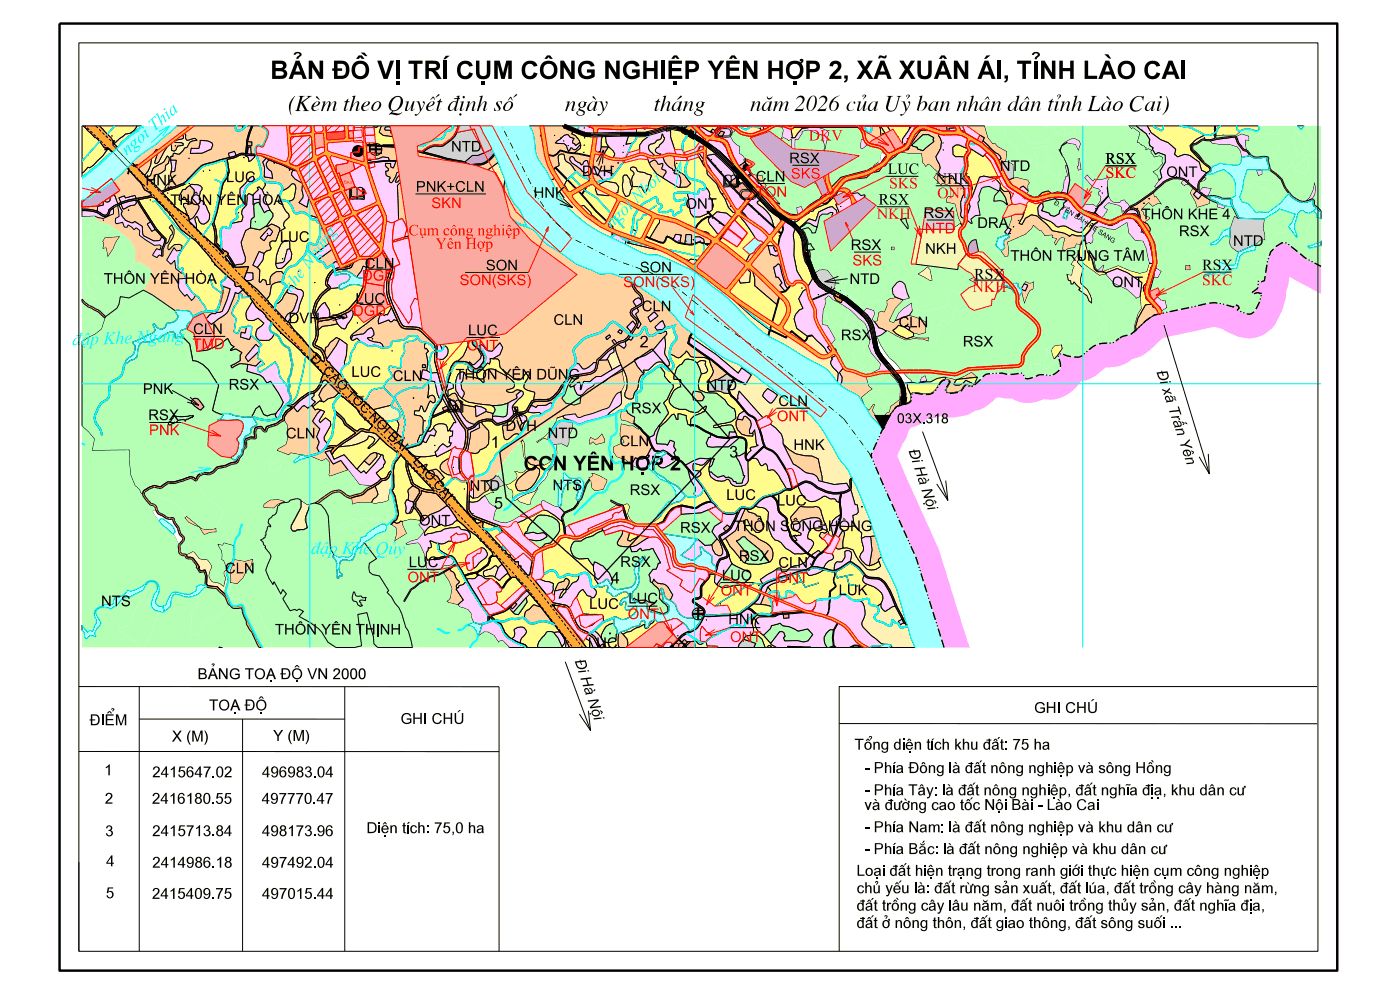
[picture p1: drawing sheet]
<svg xmlns="http://www.w3.org/2000/svg" width="841mm" height="594mm" viewBox="0 0 841 594" stroke-linecap="round" stroke-linejoin="round" font-family="sans-serif">
<defs><g id="words">
<text font-size="11.6" x="162" y="47">b¶n ®å vÞ trÝ côm c«ng nghiÖp yªn hîp 2, x· xu©n ¸i, tØnh lµo cai</text>
<g font-size="9.3">
<text x="173" y="67">(KÌm theo QuyÕt ®Þnh sè</text>
<text x="345" y="67">ngµy</text>
<text x="398" y="67">th¸ng</text>
<text x="452" y="67">n¨m 2026 cña Uû ban nh©n d©n tØnh Lµo Cai)</text>
</g>
<text font-size="9.3" fill="#0ff" x="315" y="283">ccn yªn hîp 2</text>
<g font-size="7.3" fill="#0ff">
<text x="76" y="94" transform="rotate(-41 76 94)">n g ò i T h ia</text>
<text x="367" y="137" transform="rotate(-44 367 137)">n g ò i N h o i</text>
<text x="175" y="176" transform="rotate(-53 175 176)">kh e N g a n g</text>
<text x="43" y="207" transform="rotate(-2 43 207)">đ ậ p K h e N g a n g</text>
<text x="187" y="333">đpKh Qủ</text>
<text x="192" y="333">ậ</text>
<text x="218" y="333">e</text>
<text x="239" y="333">y</text>
</g>
<g font-size="7">
<text x="384" y="209">2</text>
<text x="295" y="269">1</text>
<text x="438" y="275">3</text>
<text x="297" y="305">5</text>
<text x="367" y="350">4</text>
<text x="119" y="408">b¶ng to¹ ®é vn 2000</text>
<text x="126" y="427">To¹ ®é</text>
<text x="621" y="428">ghi chó</text>
<text x="54" y="436">§iÓm</text>
<text x="241" y="435">GHI CHó</text>
<text x="103" y="445">X (m)</text>
<text x="164" y="445">Y (m)</text>
<text x="513" y="450">Tæng diÖn tÝch khu ®Êt: 75 ha</text>
<text x="63" y="466">1</text>
<text x="91" y="467">2415647.02</text>
<text x="157" y="467">496983.04</text>
<text x="519" y="464">- PhÝa §«ng lµ ®Êt n«ng nghiÖp vµ s«ng Hång</text>
<text x="519" y="478">- PhÝa T©y: lµ ®Êt n«ng nghiÖp, ®Êt nghÜa ®Þ¹, khu d©n c-</text>
<text x="63" y="483">2</text>
<text x="91" y="483">2416180.55</text>
<text x="157" y="483">497770.47</text>
<text x="519" y="487">vµ ®-êng cao tèc Néi Bµi - Lµo Cai</text>
<text x="63" y="502">3</text>
<text x="91" y="502">2415713.84</text>
<text x="157" y="502">498173.96</text>
<text x="220" y="500">DiÖn tÝch: 75,0 ha</text>
<text x="519" y="500">- PhÝa Nam: lµ ®Êt n«ng nghiÖp vµ khu d©n c-</text>
<text x="519" y="513">- PhÝa B¾c: lµ ®Êt n«ng nghiÖp vµ khu d©n c-</text>
<text x="64" y="520">4</text>
<text x="91" y="521">2414986.18</text>
<text x="157" y="521">497492.04</text>
<text x="515" y="526">Lo¹i ®Êt hiÖn tr¹ng trong ranh giíi thùc hiÖn côm c«ng nghiÖp</text>
<text x="64" y="539">5</text>
<text x="91" y="540">2415409.75</text>
<text x="157" y="540">497015.44</text>
<text x="515" y="536">chñ yÕu lµ: ®Êt rõng s¶n xuÊt, ®Êt lóa, ®Êt trång c©y hµng n¨m,</text>
<text x="515" y="547">®Êt trång c©y l©u n¨m, ®Êt nu«i trång thñy s¶n, ®Êt nghÜa ®Þa,</text>
<text x="515" y="557">®Êt ë n«ng th«n, ®Êt giao th«ng, ®Êt s«ng suèi ...</text>
</g>
<g font-size="6.4" fill="#f00">
<text x="486" y="84">DKV</text>
<text x="475" y="107">SKS</text>
<text x="664" y="107">SKC</text>
<text x="534" y="113">SKS</text>
<text x="454" y="118">TON</text>
<text x="563" y="119">ONT</text>
<text x="259" y="125">SKN</text>
<text x="527" y="131">NKH</text>
<text x="245" y="141">Cụm công nghiệp</text>
<text x="556" y="140">NTD</text>
<text x="262" y="149">Yên Hợp</text>
<text x="512" y="159">SKS</text>
<text x="217" y="169">DGD</text>
<text x="276" y="171">SON(SKS)</text>
<text x="374" y="172">SON(SKS)</text>
<text x="722" y="171">SKC</text>
<text x="584" y="175">NKH</text>
<text x="212" y="190">DGD</text>
<text x="116" y="210">TMD</text>
<text x="280" y="210">ONT</text>
<text x="467" y="253">ONT</text>
<text x="90" y="261">PNK</text>
<text x="282" y="295">NTD</text>
<text x="441" y="319">THÔN SÔNG HỒNG</text>
<text x="245" y="350">ONT</text>
<text x="467" y="350">ONT</text>
<text x="433" y="358">ONT</text>
<text x="377" y="372">ONT</text>
<text x="439" y="386">ONT</text>
</g>
<g font-size="6.4">
<text x="271" y="91">NTD</text>
<text x="474" y="98">RSX</text>
<text x="664" y="98">RSX</text>
<text x="350" y="106">DVH</text>
<text x="533" y="105">LUC</text>
<text x="601" y="103">NTD</text>
<text x="701" y="106">ONT</text>
<text x="87" y="111">HNK</text>
<text x="136" y="109">LUC</text>
<text x="454" y="109">CLN</text>
<text x="562" y="110">NHK</text>
<text x="250" y="115">PNK+CLN</text>
<text x="321" y="119">HNK</text>
<text x="102" y="123">THÔN YÊN HÒA</text>
<text x="412" y="125">ONT</text>
<text x="528" y="123">RSX</text>
<text x="555" y="131">RSX</text>
<text x="686" y="132">THÔN KHE 4</text>
<text x="587" y="137">DRA</text>
<text x="708" y="142">RSX</text>
<text x="168" y="145">LUC</text>
<text x="741" y="148">NTD</text>
<text x="511" y="150">RSX</text>
<text x="556" y="152">NKH</text>
<text x="219" y="161">CLN</text>
<text x="607" y="157">THÔN TRUNG TÂM</text>
<text x="292" y="162">SON</text>
<text x="384" y="164">SON</text>
<text x="585" y="168">RSX</text>
<text x="722" y="162">RSX</text>
<text x="62" y="170">THÔN YÊN HÒA</text>
<text x="510" y="171">NTD</text>
<text x="668" y="173">ONT</text>
<text x="214" y="182">LUC</text>
<text x="385" y="187">CLN</text>
<text x="173" y="194">DVH</text>
<text x="332" y="195">CLN</text>
<text x="540" y="197">CLN</text>
<text x="116" y="201">CLN</text>
<text x="281" y="201">LUC</text>
<text x="505" y="204">RSX</text>
<text x="578" y="208">RSX</text>
<text x="211" y="226">LUC</text>
<text x="274" y="228">THÔN YÊN DŨNG</text>
<text x="695" y="223" transform="rotate(72 695 223)">Đ i x ã T rấ n Y ê n</text>
<text x="137" y="234">RSX</text>
<text x="236" y="229">CLN</text>
<text x="86" y="237">PNK</text>
<text x="424" y="234">NTD</text>
<text x="468" y="244">CLN</text>
<text x="379" y="248">RSX</text>
<text x="89" y="252">RSX</text>
<text x="539" y="254">03x.318</text>
<text x="172" y="263">CLN</text>
<text x="304" y="259">DVH</text>
<text x="329" y="263">NTD</text>
<text x="372" y="268">CLN</text>
<text x="477" y="270">HNK</text>
<text x="546" y="271" transform="rotate(72 546 271)">Đ i H à N ộ i</text>
<text x="332" y="294">NTS</text>
<text x="378" y="297">RSX</text>
<text x="436" y="300">LUC</text>
<text x="467" y="304">LUC</text>
<text x="252" y="316">ONT</text>
<text x="409" y="320">RSX</text>
<text x="246" y="341">LUC</text>
<text x="373" y="340">RSX</text>
<text x="444" y="337">RSX</text>
<text x="468" y="341">CLN</text>
<text x="135" y="344">CLN</text>
<text x="434" y="349">LUC</text>
<text x="504" y="357">LUK</text>
<text x="61" y="364">NTS</text>
<text x="354" y="366">LUC</text>
<text x="377" y="362">LUC</text>
<text x="437" y="375">HNK</text>
<text x="165" y="381">THÔN YÊN THỊNH</text>
<text x="353" y="389">LUC</text>
<text x="345" y="397" transform="rotate(72 345 397)">Đ i H à N ộ i</text>
</g>
<g font-size="5.8">
<text x="186" y="216" transform="rotate(45 186 216)">Đ . C A O T Ố C N Ộ I</text>
<text x="232" y="263" transform="rotate(42 232 263)">B À I -</text>
<text x="248" y="277" transform="rotate(49 248 277)">LA O</text>
<text x="260" y="291" transform="rotate(49 260 291)">C A I</text>
</g>
<text font-size="2.9" fill="#f00" x="633" y="122" transform="rotate(33 633 122)">Đ . Y Ê N B Á I K H E S A N G</text>
<text font-size="1.8" fill="#f00" x="207" y="110">DKV</text>
</g></defs>
<path d="M49 180a23 23 0 0 0 11 6l3 4v1l-4-4-6-2-2-2-2-2z" fill-rule="evenodd" fill="#ffaa32"/>
<path d="M538 244h3a6 6 0 0 0 7-5v-2v-1h4a10 10 0 0 0 9-1l3-3a4 4 0 0 1 6-3v1a5 5 0 0 0-2 5 8 8 0 0 0 9 0l3-4a4 4 0 0 0 7-1l3-3a6 6 0 0 1 5-3h7l3 1h6a2.9 2.9 0 0 1 3-1 2.9 2.9 0 0 1 2 3h2l4-1a10 10 0 0 1 9 0l3-2a6 6 0 0 0 2-9 1.6 1.6 0 0 1 0-2 1.6 1.6 0 0 1 2 0 20 20 0 0 0 10 1l7-4a16 16 0 0 1 12-4h2a21 21 0 0 1 11-5l8-8a15 15 0 0 1 10-5l29-6a41 41 0 0 1 14 2l1-1 2 1v1l-1 1 6 2h3l2-1 3-6 1-5h-2a3 3 0 0 0-3 1l-1-1v-1l4-3v-3h2h2a52 52 0 0 1 3-18l4-3 4-2a18 18 0 0 1 9 6l4 3 10 5v16l-19-10-2 9-1 4-1 6-5 10a19 19 0 0 1-23 7l-4-2a20 20 0 0 0-11-4l-29 7-7 6a24 24 0 0 1-12 7 21 21 0 0 1-16 5l-6 5-5 2a7 7 0 0 0-6 4 21 21 0 0 1-20 8 20 20 0 0 1-19-1h-9l-3 2a20 20 0 0 1-10 6 28 28 0 0 1-21 3l-6 1a3 3 0 0 0-3 2l-6 3a5 5 0 0 0-5 5l-6 13 25 55 19 60h-16l-17-54-27-61 11-24z" fill-rule="evenodd" fill="#faf"/>
<path d="M49 126v1h4l5 1 5 2 3-2a5 5 0 0 1 3-4l4-2 9-2 11 18 6 6v2l-2 4v4h1v-4l1-4 1-3-6-6-11-17 8-2 2 1 8 9 8 10 6 5a55 55 0 0 1 12 13l2 3 12 11v1l1 1h2l6 6 4 6 4 3 3 5 8 8h-1h1l13 12v1l8 7 4 5-1 3a8 8 0 0 1-6 7l-2 1-5 3-4 4h-3l-1 1h4l-1 1a7 7 0 0 0-5 7l-4 2-3 1a4 4 0 0 0-4 3 3 3 0 0 0-5-1 3 3 0 0 0-1 4v2l-2-1-4 2v4a6 6 0 0 0-2 5l-2 1-1 3-9 3a5 5 0 0 0-5 3l-2 1h-4l-2 1h-1l-1 3-1-1a5 5 0 0 0-6 1 20 20 0 0 1-11 2l-4 2h-1a9 9 0 0 0-9 3v2a11 11 0 0 0 7 7 11 11 0 0 0 10 8l4 5 1 4 2 2v1l-3 4v2a4 4 0 0 0 4 4l1 2h3l3 4 2 4 3-1v3v5l1 2h6l5 6 2 4 1 1a5 5 0 0 0 7 1l3 8v2l3 5 4 8 1 1h1l-6-13a33 33 0 0 1-5-12h-1a7 7 0 0 1-6 0l-3-6-6-6h-5l-1-1v-5l-1-4-3 1-1-2h1a9 9 0 0 0-5-6 1.9 1.9 0 0 1-3-2h-3l-1-2v-3l2-3a3 3 0 0 0-1-5l-1-3-3-4a2 2 0 0 0-1-2 2 2 0 0 0-2 0l-4-2a6 6 0 0 1-4-5l-3-2-4-4v-2l1-1a7 7 0 0 1 8-2h1a7 7 0 0 1 8-3l10-3 3 2a6 6 0 0 1 8-4l3-1 2-3 5-1 2-1a6 6 0 0 0 6-3l2-4a5 5 0 0 1 2-4v-3l3-2h3v-3v-2l3-1a2.6 2.6 0 0 0 3 2 3 3 0 0 1 4-3l2-1 3-1a2.3 2.3 0 0 0 2-4l1-2 8-7 6-4a9 9 0 0 0 8-8l2-1 9 10 9 8 2 3 3 3h1l4 4-2 2h-3a3 3 0 0 0-4 1l-7-5-1-2-6-5 1 2 4 3 1 3 7 5-12 8h-2a4 4 0 0 0-5 2l6-1-2 2v2l4-4 14-10 3 1a9 9 0 0 1 8 3l11 9v2l-3 4-1 5-2 2a4 4 0 0 1-4 3l-2 2-7 3a10 10 0 0 1-7 4l-3 1-2-1a6 6 0 0 0-9-2l-10 7h2l3-2a13 13 0 0 1 10-5l6 4 8-2 3-3 9-5a5 5 0 0 0 5-5l1 8-2 2 2 4 2 11-1 2-3 3 1 1 3-3 1-3-2-11-1-3a4 4 0 0 0 1-5l-1-7a13 13 0 0 1 5-10l3 4v3a29 29 0 0 0 4 12l4 2v2l-3 5-1 4 2 1 4 7 1-1-5-8v-2l3-6v-1l9 1 8 9 5 8 6 5 5 4 10 10v1l-2 2-1 3a16 16 0 0 1-12 7l-2 1-5-10a4 4 0 0 0-5-2l-5-3v-1l-1-4v3a4 4 0 0 0 3 4l2 1-7 1v1l7-1a5 5 0 0 1 6 4l-11 6-5 1-7 4-4 4-4 7 4-7 12-7 4-1 11-7 3 5a193 193 0 0 0 16 25v4h1v-3l6 5a18 18 0 0 0 15 13l1 1h1l-1-2-9-4a11 11 0 0 1-6-8l-6-5h1a18 18 0 0 0 11-5l3-5 6-6 23 29 3 6h10l-10-14-9-10v-1l-1-1 8 2 2 2 2 5a12 12 0 0 0 9 9l3 2 3 6h2l-4-7-3-2a11 11 0 0 1-9-8l-3-7-2-1-2-1a11 11 0 0 1-10-7l-9-10 2-9a6 6 0 0 1 2-5l10-4a7 7 0 0 0 4-4 8 8 0 0 1 8 0 33 33 0 0 0 13-6 42 42 0 0 1 15-5l4 1 5 2h11l10 13 1 2a11 11 0 0 0 3 9 10 10 0 0 0 8 0l4 1 5 1 2 2-1 3-4 5v5l-1 2a5 5 0 0 0-4 2l1 1 4 3a3 3 0 0 1 1 5 15 15 0 0 1-11 10l-9 9h1l5-5 5 5-5-5 3-2 2-2a16 16 0 0 0 10-10l19-1a11 11 0 0 0 7-3l2 1 3 2h1l-3-3-2-1 5-5 2-4a7 7 0 0 1 6-7l24-7a16 16 0 0 1 11 1h2a24 24 0 0 0 11-5l6 5a9 9 0 0 0 10 5h2l2 3 3 4 9 19 2 2-1-2-5-9a41 41 0 0 0-8-16 12 12 0 0 0-9-2 7 7 0 0 1-5-5l-5-5h-2a16 16 0 0 1-11 6l-11-3a16 16 0 0 1 8-9 38 38 0 0 0 8-16 29 29 0 0 0 1-15l1-4h2a5 5 0 0 0 3-7l1-1v-1h-1a4 4 0 0 0 0 4 5 5 0 0 1-6 5 24 24 0 0 1-18-6l-3-1-8 4a40 40 0 0 0-12-22 7 7 0 0 1-6-7l-2-8a8 8 0 0 0-6-7l-10-11-2-4 3-6 7 3-9-6-11-9-14-10 1-4 1-2-2 2-1 4 14 10 14 11-4 7 2 3 9 11 4 3a7 7 0 0 1 3 5l4 12-10 8-1-2 1-8a4 4 0 0 0-6-4 25 25 0 0 1-21-4l-5-3h-3l1 1a11 11 0 0 1 8 3 23 23 0 0 0 19 4 5 5 0 0 1 6 2v10l1 2 2-1 8-8 6 4a40 40 0 0 1 10 21l-1 1a6 6 0 0 0-6 2h-2a18 18 0 0 0-13 8l-3 1a6 6 0 0 0-8 3 10 10 0 0 1-12-5l-2-2a140 140 0 0 0-18-24l-3-1-8-6-2 1-4-1-2-3-1-5-5-5-4-3v1l3 2 2 2a9 9 0 0 1 5 8l2 4 4 1 1-1 11 6a113 113 0 0 1 18 24 14 14 0 0 0-9 4l-9-2a12 12 0 0 0-10 9l-1 1-5 2h-11l-5-1-3-11-3-1-4-2v1l4 2 3 1 3 9h-2a20 20 0 0 0-13 3l-8 4a15 15 0 0 1-10 3l-4-1-1-6-1-5 2-3 5-2 2-3 1-2 1-1 3-9 2-2v-1l-2 3-3 8-2 2v2l-2 2-6 3-2 3 2 6v5l-2 1-5 5a25 25 0 0 0-11 5v2l-21-19-14-6a7 7 0 0 1-4-9v-4a13 13 0 0 0-4-13l-1-5a8 8 0 0 1 2-9 23 23 0 0 0 2-12 11 11 0 0 0 7-4l5-1h2l3 2h2a16 16 0 0 0 10-6l6-1 4-6 8-1a13 13 0 0 0 10-9l2-4-3 4a13 13 0 0 1-9 8h-4l-4 1-3 5a6 6 0 0 1-6 2 8 8 0 0 0-5 4l-6 2h-2a6 6 0 0 0-8-2 8 8 0 0 0-6 4l-3 1-5-6-7-12-1-3 2-9a14 14 0 0 1 4-9h2a10 10 0 0 1 9 4h2a8 8 0 0 0 5-7 8 8 0 0 0-5-7l-2-2v-2l12-6a8 8 0 0 0 1-10l-2-8 3-11 3-10 2-3 6-3-1-1-6 3-2 3-5 19a16 16 0 0 0 1 11l1 6-2 3-10 6a2.9 2.9 0 0 0-2 4l3 3a6 6 0 0 1 3 6 6 6 0 0 1-5 5 10 10 0 0 0-12-3 41 41 0 0 0-6 16l-5-17 1-9-1-2-6-6a12 12 0 0 0-12-4h-2a63 63 0 0 1-8-20v-7l2-8-5-9a4 4 0 0 1-1-5l16-4 2-1a22 22 0 0 1 12-3l8-3h5a8 8 0 0 0 8-7l4-6-1-1-5 10a11 11 0 0 1-9 3h-2l-9 2-6 1-7 4-16 4 2-14v-3l-5-10-6-21 9-1h8l5-2 3 1-3-1-5 1-8 1-9 1-1-11 14 1a192 192 0 0 1 37 8 27 27 0 0 1 11 4l5-1a12 12 0 0 0 10-6v-1l-2 2a11 11 0 0 1-8 4 11 11 0 0 1-9-1l-10-2-14-4 4-2 4-1a6 6 0 0 0 6-1 18 18 0 0 0 8-11h-1a18 18 0 0 1-10 11h-4l-3 1-5 3-11-3-22-1v-1l-1-10h-1v8h-1a13 13 0 0 1-9-1h-3h-2l2-3 3-2-1-2h-1v1l-4 4v2l-6-1a15 15 0 0 0-9 3h-11a17 17 0 0 0-15 5l-5 2a12 12 0 0 1-8 0 36 36 0 0 1 4-16h-1l-3 9-1 7h-3l-4 2-12 3a17 17 0 0 0-13 8 15 15 0 0 1-9 7l-9 3-3-3-6-5-9-9-3 3 7 8h1l1 2 2 3 3 2 1 1-5 1a37 37 0 0 0-21 8l-1 3h-1h-1a18 18 0 0 0-13-3zM279 346l7-2 1 2v-2l6-5 2-4 1-1h2l9 13-5 6-4-4h-1l1 1 2 3 2 1 6-7h2l6 6-6 5a21 21 0 0 1-16 11l-4-6zM245 278l4 5 12 12a23 23 0 0 1-13-5l-3-10zM445 306l2-1a6 6 0 0 0 7-1 13 13 0 0 1 9-6 7 7 0 0 1 4 8l1 2 4 3v2a9 9 0 0 0 2 7v2l2 2 8 8 5 4-2 5-13 4a55 55 0 0 0-16 6l-1 1-1 3a10 10 0 0 1-6 8l-4 4a10 10 0 0 1-7 2h-16a4 4 0 0 0-2-5l-4-3a2.4 2.4 0 0 1 3-1l1-1a7 7 0 0 0 1-6l4-6v-2l4-1 1-5a8 8 0 0 1 6-4v-3l-4-10a19 19 0 0 0 10-13zM403 306l6-2 9 1a12 12 0 0 1 10-3 14 14 0 0 0 9 7 7 7 0 0 0 6-1 21 21 0 0 1-10 13l-1 2 5 9v2h-1a6 6 0 0 0-6 7l-1 3h-3v-1a6 6 0 0 0-6-2 10 10 0 0 0-10-1 7 7 0 0 1-5-9l-1-3-10-12a9 9 0 0 0 7-7zM464 298l4-1a8 8 0 0 1 7-3l7-4a7 7 0 0 1 8 3 21 21 0 0 0 15 3 33 33 0 0 0 0 13l-4 13a25 25 0 0 1-10 12l-1 1a50 50 0 0 1-13-10l-2-3-1-3a10 10 0 0 1-1-7l-1-2a8 8 0 0 1-5-7 7 7 0 0 0-3-5zM222 156h1a8 8 0 0 0 6-4l5 7a3 3 0 0 1 0 4 25 25 0 0 0 1 22l4 8a6 6 0 0 0 5 5 10 10 0 0 1 9 1l8 8v4a23 23 0 0 0 2 13l3 11-2 5a27 27 0 0 0-6 16l-6 10-9 2-3-3 2-2-6-5-6-7-10-9-1-1-5-4-7-9-9-9v-2l-1 1-1-2a10 10 0 0 0-7-9 21 21 0 0 0 2-13v-1a43 43 0 0 0 20-7 29 29 0 0 0 8-13l4-2v-1a4 4 0 0 0-2-4zM135 154l1-1 1 2 3 6zM137 96l3-1a11 11 0 0 1 10-2h4a9 9 0 0 1 8 3l15 6a7 7 0 0 0 6-4l12-5a9 9 0 0 1 9 1l15 4 7 21 4 11 1 2-2 14a7 7 0 0 1-8 9l-5-1-1 1a7 7 0 0 0-5 5l-9 1v2l6-1a5 5 0 0 0 6-4l3-3 4 1v5a6 6 0 0 0-1 6l2 1a1.4 1.4 0 0 1 1 2 1.4 1.4 0 0 1-1 1l-3 1a25 25 0 0 1-23 19l-5 1a13 13 0 0 1 5-16l3-2a2.4 2.4 0 0 0-1-4 9 9 0 0 1 4-7l-1-1a11 11 0 0 0-4 9l1 2a19 19 0 0 0-9 15 23 23 0 0 1 0 18l1 2a8 8 0 0 1 6 9h-1l-3-3-1-2h-1l-12-14-3-4h-1l-3-3-10-11a66 66 0 0 0-13-13l2-7-8 1v-2l-4-6v-1l-1-1h-1l-5-5v-8l-2-4 2-7 4-17 2-3 2-4zM156 92l6-1a16 16 0 0 1 14-5h5a13 13 0 0 0 12-2 19 19 0 0 1 11 0h5a18 18 0 0 0 9 1l1 13-18-6a6 6 0 0 0-6 0l-7 3-6 4a4 4 0 0 1-7 2zM98 116l8-3a16 16 0 0 0 10-7l3-3a13 13 0 0 1 10-5l7-2 1 7-1 3-3 4-4 17-2 7 2 4v8l5 6-3-3-9-8-8-8-1-3-7-5zM290 313l10 4 19 17 1 2-2 9h-1l-4-4v-1h-1l-1-3h-1l-4-3 1-1h-2l-14-15-1-2v-2zM267 237l2 5 9 14a12 12 0 0 1 1 12l-1 2a14 14 0 0 0-2 12 11 11 0 0 0 4 7l1 3v9a10 10 0 0 0 2 9l7 3-3 1-2-1h1a55 55 0 0 1-13-14l-7-7-3-6a28 28 0 0 1-12-10v-1h-1l-6-6 9-2 4-8a13 13 0 0 0 2-8l11-5-10 4 1-4 4-5z" fill-rule="evenodd" fill="#ffaa32"/>
<path d="M477 132h1a23 23 0 0 0 10-7l4-2 1-1a4 4 0 0 0 6-4l1-1 1 1a16 16 0 0 1-11 7l-2 2h-1l-1 1-9 6 3 3-4-3z" fill-rule="evenodd" fill="#fff0b4"/>
<path d="M500 119h.1M477 132h1a23 23 0 0 0 10-7l4-2 1-1a4 4 0 0 0 6-4l1-1 1 1a16 16 0 0 1-11 7l-2 2h-1l-1 1-9 6 3 3-4-3zM481 131h.1M485 128h.1M489 125h.1" fill="none" stroke="#000" stroke-width=".6"/>
<path d="M378 81h10l2 1h-8v1a6 6 0 0 1-6 4z" fill-rule="evenodd" fill="#fff0b4"/>
<path d="M378 81h10l2 1h-8v1a6 6 0 0 1-6 4z" fill="none" stroke="#000" stroke-width=".6"/>
<path d="M373 380l7-3a4 4 0 0 0 5-3l2-1 1 1v3h1l2-4 2-1v1l-4 4h-1l-1-2-13 6z" fill-rule="evenodd" fill="#fff0b4"/>
<path d="M373 380l7-3a4 4 0 0 0 5-3l2-1 1 1v3h1l2-4 2-1v1l-4 4h-1l-1-2-13 6z" fill="none" stroke="#000" stroke-width=".6"/>
<path d="M419 218a4 4 0 0 1 5-1v2l1 3a3 3 0 0 1-4 3z" fill-rule="evenodd" fill="#fff0b4"/>
<path d="M419 218a4 4 0 0 1 5-1v2l1 3a3 3 0 0 1-4 3z" fill="none" stroke="#000" stroke-width=".6"/>
<path d="M542 230h3v3l2 4a4 4 0 0 1-3 5l1-3h-2v-6z" fill-rule="evenodd" fill="#fff0b4"/>
<path d="M542 230h3v3l2 4a4 4 0 0 1-3 5l1-3h-2v-6z" fill="none" stroke="#000" stroke-width=".6"/>
<path d="M422 376l5 6-1 1a5 5 0 0 1-5 2 11 11 0 0 1 1-9z" fill-rule="evenodd" fill="#fff0b4"/>
<path d="M422 376l5 6-1 1a5 5 0 0 1-5 2 11 11 0 0 1 1-9z" fill="none" stroke="#000" stroke-width=".6"/>
<path d="M478 137a10 10 0 0 1 5 8 55 55 0 0 0 6 21l-1 2-2-8a27 27 0 0 1-4-16l-1-3z" fill-rule="evenodd" fill="#fff0b4"/>
<path d="M478 137a10 10 0 0 1 5 8 55 55 0 0 0 6 21l-1 2-2-8a27 27 0 0 1-4-16l-1-3z" fill="none" stroke="#000" stroke-width=".6"/>
<path d="M260 212l1-1v6l2 7h-4l-1-7z" fill-rule="evenodd" fill="#fff0b4"/>
<path d="M260 212l1-1v6l2 7h-4l-1-7z" fill="none" stroke="#000" stroke-width=".6"/>
<path d="M266 239l2 5-2 1 1 2-7 3 1-4z" fill-rule="evenodd" fill="#fff0b4"/>
<path d="M266 239l2 5-2 1 1 2-7 3 1-4z" fill="none" stroke="#000" stroke-width=".6"/>
<path d="M291 343l4-1 3-2 1 1-2 6a8 8 0 0 0-6-1l-1-1z" fill-rule="evenodd" fill="#fff0b4"/>
<path d="M291 343l4-1 3-2 1 1-2 6a8 8 0 0 0-6-1l-1-1z" fill="none" stroke="#000" stroke-width=".6"/>
<path d="M551 165l6-5 2 2 1 6-1 1z" fill-rule="evenodd" fill="#fff0b4"/>
<path d="M551 165l6-5 2 2 1 6-1 1z" fill="none" stroke="#000" stroke-width=".6"/>
<path d="M718 84a15 15 0 0 1 10-3l2-1v3l-3 1a7 7 0 0 0-8 2 2.7 2.7 0 0 0-3 2 2.7 2.7 0 0 0 1 3l3 3 3 4-8-8v-3z" fill-rule="evenodd" fill="#fff0b4"/>
<path d="M718 84a15 15 0 0 1 10-3l2-1v3l-3 1a7 7 0 0 0-8 2 2.7 2.7 0 0 0-3 2 2.7 2.7 0 0 0 1 3l3 3 3 4-8-8v-3zM723 83h.1M729 81h.1" fill="none" stroke="#000" stroke-width=".6"/>
<path d="M256 206l2 1 3 3v1l-2 1-1 5 1 7-3-1 1-6-1-5 1-1-2-2z" fill-rule="evenodd" fill="#fff0b4"/>
<path d="M256 206l2 1 3 3v1l-2 1-1 5 1 7-3-1 1-6-1-5 1-1-2-2z" fill="none" stroke="#000" stroke-width=".6"/>
<path d="M442 77l2-1 3 2h1a6 6 0 0 1 8-1h1l1 2a13 13 0 0 1-16-2z" fill-rule="evenodd" fill="#fff0b4"/>
<path d="M442 77l2-1 3 2h1a6 6 0 0 1 8-1h1l1 2a13 13 0 0 1-16-2z" fill="none" stroke="#000" stroke-width=".6"/>
<path d="M194 229l2-1 2 2h-1l-4 4-1 3 2 4h-2l-4 3-1-1 2-2-2-1v-1l2-1a5 5 0 0 1 2-4z" fill-rule="evenodd" fill="#fff0b4"/>
<path d="M194 229l2-1 2 2h-1l-4 4-1 3 2 4h-2l-4 3-1-1 2-2-2-1v-1l2-1a5 5 0 0 1 2-4z" fill="none" stroke="#000" stroke-width=".6"/>
<path d="M390 87l1-1a4 4 0 0 0 4-2 2.8 2.8 0 0 0 3-4l1 3v1l-3 4-2 2a3 3 0 0 0 3 3v1h-4l-1-2a4 4 0 0 1-2-5z" fill-rule="evenodd" fill="#fff0b4"/>
<path d="M390 87l1-1a4 4 0 0 0 4-2 2.8 2.8 0 0 0 3-4l1 3v1l-3 4-2 2a3 3 0 0 0 3 3v1h-4l-1-2a4 4 0 0 1-2-5zM393 93h.1" fill="none" stroke="#000" stroke-width=".6"/>
<path d="M374 106l3-1v1a5 5 0 0 1 2 4v2a2.5 2.5 0 0 1 0 3l-1 2-2 1a10 10 0 0 1-2-10z" fill-rule="evenodd" fill="#fff0b4"/>
<path d="M374 106l3-1v1a5 5 0 0 1 2 4v2a2.5 2.5 0 0 1 0 3l-1 2-2 1a10 10 0 0 1-2-10z" fill="none" stroke="#000" stroke-width=".6"/>
<path d="M219 277l3 2 4-5v-2l3 1-9 11-1-1-2 1-3-2z" fill-rule="evenodd" fill="#fff0b4"/>
<path d="M219 277l3 2 4-5v-2l3 1-9 11-1-1-2 1-3-2z" fill="none" stroke="#000" stroke-width=".6"/>
<path d="M369 209v-1l4 11-5 3-3-6 1-3 3-2z" fill-rule="evenodd" fill="#fff0b4"/>
<path d="M369 209v-1l4 11-5 3-3-6 1-3 3-2z" fill="none" stroke="#000" stroke-width=".6"/>
<path d="M424 87l2 1a65 65 0 0 1 13 12l16 17-2 1-7-8-5 3 4-3-3-4-2-3-11-10h-5l-1-4z" fill-rule="evenodd" fill="#fff0b4"/>
<path d="M424 87l2 1a65 65 0 0 1 13 12l16 17-2 1-7-8-5 3 4-3-3-4-2-3-11-10h-5l-1-4zM445 107h.1" fill="none" stroke="#000" stroke-width=".6"/>
<path d="M442 161l4-2 5 4-1 7h-5l-3-6z" fill-rule="evenodd" fill="#fff0b4"/>
<path d="M442 161l4-2 5 4-1 7h-5l-3-6z" fill="none" stroke="#000" stroke-width=".6"/>
<path d="M169 146l2-2 3 1v4l-1 1-2 7-1 1h-4v-5z" fill-rule="evenodd" fill="#fff0b4"/>
<path d="M169 146l2-2 3 1v4l-1 1-2 7-1 1h-4v-5z" fill="none" stroke="#000" stroke-width=".6"/>
<path d="M593 91l4 5 8 16 8 5 2 2 7 2 4-1 1 1-5 1a35 35 0 0 1-25-21l-2-4-3-4z" fill-rule="evenodd" fill="#fff0b4"/>
<path d="M593 92h.1M593 91l4 5 8 16 8 5 2 2 7 2 4-1 1 1-5 1a35 35 0 0 1-25-21l-2-4-3-4zM597 96h.1M604 110h.1M606 113h.1M610 115h.1M618 120h.1M621 122h.1" fill="none" stroke="#000" stroke-width=".6"/>
<path d="M418 92l1-1 8 11v2l8 11 5 9 2 2 1 1-3 1-2-3-3-6-2-4-3-5-5-5-1-4-1-1z" fill-rule="evenodd" fill="#fff0b4"/>
<path d="M418 92l1-1 8 11v2l8 11 5 9 2 2 1 1-3 1-2-3-3-6-2-4-3-5-5-5-1-4-1-1zM422 97h.1M425 101h.1M430 108h.1M433 113h.1M434 117h.1M437 120h.1M439 124h.1" fill="none" stroke="#000" stroke-width=".6"/>
<path d="M455 121l2-1 6 6a15 15 0 0 1 7 11l-1 3-4-4a19 19 0 0 0-10-14v-1z" fill-rule="evenodd" fill="#fff0b4"/>
<path d="M455 121l2-1 6 6a15 15 0 0 1 7 11l-1 3-4-4a19 19 0 0 0-10-14v-1z" fill="none" stroke="#000" stroke-width=".6"/>
<path d="M336 93h2l3 4a11 11 0 0 1 5 6l-5 5-7-8 2-1z" fill-rule="evenodd" fill="#fff0b4"/>
<path d="M336 93h2l3 4a11 11 0 0 1 5 6l-5 5-7-8 2-1z" fill="none" stroke="#000" stroke-width=".6"/>
<path d="M359 111l5-2 6 1 2 2-1 4-5 2-7-1-1-3z" fill-rule="evenodd" fill="#fff0b4"/>
<path d="M359 111l5-2 6 1 2 2-1 4-5 2-7-1-1-3z" fill="none" stroke="#000" stroke-width=".6"/>
<path d="M224 246l11-3a2.8 2.8 0 0 0 3 3 3 3 0 0 1 2 3 3 3 0 0 1-2 3l-6 1z" fill-rule="evenodd" fill="#fff0b4"/>
<path d="M224 246l11-3a2.8 2.8 0 0 0 3 3 3 3 0 0 1 2 3 3 3 0 0 1-2 3l-6 1z" fill="none" stroke="#000" stroke-width=".6"/>
<path d="M188 110h1l2 2a26 26 0 0 1 13 13l1 1v1a24 24 0 0 0-10 9v1h-2v-4a2.5 2.5 0 0 1-3-1l-2-1-2-1h1a11 11 0 0 0 13-2 10 10 0 0 0-6-12l-2-1h-3z" fill-rule="evenodd" fill="#fff0b4"/>
<path d="M188 110h1l2 2a26 26 0 0 1 13 13l1 1v1a24 24 0 0 0-10 9v1h-2v-4a2.5 2.5 0 0 1-3-1l-2-1-2-1h1a11 11 0 0 0 13-2 10 10 0 0 0-6-12l-2-1h-3z" fill="none" stroke="#000" stroke-width=".6"/>
<path d="M204 268l13-9 3 1a9 9 0 0 1 8 3l-3 4-3 2h-1l3-3 1-2-1-1-3-1a7 7 0 0 1-6 5z" fill-rule="evenodd" fill="#fff0b4"/>
<path d="M204 268l13-9 3 1a9 9 0 0 1 8 3l-3 4-3 2h-1l3-3 1-2-1-1-3-1a7 7 0 0 1-6 5z" fill="none" stroke="#000" stroke-width=".6"/>
<path d="M379 101l2-1 1 1 1 2 8 2-2 9-2 2-2-4h-5a9 9 0 0 1 1-8l-2-2z" fill-rule="evenodd" fill="#fff0b4"/>
<path d="M379 101l2-1 1 1 1 2 8 2-2 9-2 2-2-4h-5a9 9 0 0 1 1-8l-2-2z" fill="none" stroke="#000" stroke-width=".6"/>
<path d="M225 292l4-3a5 5 0 0 0 6-5v9a2 2 0 0 0 0 3h-1l-1 5-8 2-2-1 1-2 3-3z" fill-rule="evenodd" fill="#fff0b4"/>
<path d="M225 292l4-3a5 5 0 0 0 6-5v9a2 2 0 0 0 0 3h-1l-1 5-8 2-2-1 1-2 3-3z" fill="none" stroke="#000" stroke-width=".6"/>
<path d="M527 364l2-2a4 4 0 0 0 3 5l4-3h2l4 8-2 1 1 2 2-1 2 2a4 4 0 0 1-4 0l-1-1-3-2-1-1v1l-1 2v1l-8-3-2-2 1-1a4 4 0 0 0 1-6z" fill-rule="evenodd" fill="#fff0b4"/>
<path d="M527 364l2-2a4 4 0 0 0 3 5l4-3h2l4 8-2 1 1 2 2-1 2 2a4 4 0 0 1-4 0l-1-1-3-2-1-1v1l-1 2v1l-8-3-2-2 1-1a4 4 0 0 0 1-6z" fill="none" stroke="#000" stroke-width=".6"/>
<path d="M112 333l4-2h1l1 2a5 5 0 0 0 6 3l2 2 1 2v1a5 5 0 0 0-1 6 5 5 0 0 0 5 3l3 2 1-4v-5l4-5-3 6a13 13 0 0 1-1 11l1 3-6-6h-5l-1-1v-5l-1-4-3 1-1-2h1a9 9 0 0 0-5-6h-2z" fill-rule="evenodd" fill="#fff0b4"/>
<path d="M112 333l4-2h1l1 2a5 5 0 0 0 6 3l2 2 1 2v1a5 5 0 0 0-1 6 5 5 0 0 0 5 3l3 2 1-4v-5l4-5-3 6a13 13 0 0 1-1 11l1 3-6-6h-5l-1-1v-5l-1-4-3 1-1-2h1a9 9 0 0 0-5-6h-2z" fill="none" stroke="#000" stroke-width=".6"/>
<path d="M258 229h3l2 7 1 4a27 27 0 0 0-7 16l-4 9-2 1v-1l1-4h2v-1v-3a6 6 0 0 0-1-7l-4-1v-2h3l1-3h1l1 3 3-6 2 1h1a2.7 2.7 0 0 0-2-4l-2 1 1-6-1-3z" fill-rule="evenodd" fill="#fff0b4"/>
<path d="M258 229h3l2 7 1 4a27 27 0 0 0-7 16l-4 9-2 1v-1l1-4h2v-1v-3a6 6 0 0 0-1-7l-4-1v-2h3l1-3h1l1 3 3-6 2 1h1a2.7 2.7 0 0 0-2-4l-2 1 1-6-1-3zM255 253h.1" fill="none" stroke="#000" stroke-width=".6"/>
<path d="M512 288l4 7 6 16 4 11h-6l-3 2 1-4-5-4-1-6 3-1 1-1-1-5h-1l-3-9v-3a3 3 0 0 1 1-3z" fill-rule="evenodd" fill="#fff0b4"/>
<path d="M512 288l4 7 6 16 4 11h-6l-3 2 1-4-5-4-1-6 3-1 1-1-1-5h-1l-3-9v-3a3 3 0 0 1 1-3zM518 305h.1" fill="none" stroke="#000" stroke-width=".6"/>
<path d="M395 200a8 8 0 0 0 6-3l3-1 1 4 1 3a12 12 0 0 0-2 17 2.3 2.3 0 0 1-2 2 2.3 2.3 0 0 1-2-2 5 5 0 0 0-8 2 10 10 0 0 0-7 10v2l-1 1a1.7 1.7 0 0 0-2 2l-1 5a6 6 0 0 0-6 4 5 5 0 0 0-6 2l-4 2 1-2 6-4a4 4 0 0 0 1-4v-4v-2a7 7 0 0 0 1-8v-3l1-1a15 15 0 0 1 0 14v2a2.9 2.9 0 0 0 3 2 2.9 2.9 0 0 0 3-2v-2a9 9 0 0 0 3-8l1-2 2-2-1-2h4l1-1a6 6 0 0 1 6-4l4 3 1-1v-2l-1-2a7 7 0 0 1-1-7l-1-6 2-1-1-2-3 1z" fill-rule="evenodd" fill="#fff0b4"/>
<path d="M395 200a8 8 0 0 0 6-3l3-1 1 4 1 3a12 12 0 0 0-2 17 2.3 2.3 0 0 1-2 2 2.3 2.3 0 0 1-2-2 5 5 0 0 0-8 2 10 10 0 0 0-7 10v2l-1 1a1.7 1.7 0 0 0-2 2l-1 5a6 6 0 0 0-6 4 5 5 0 0 0-6 2l-4 2 1-2 6-4a4 4 0 0 0 1-4v-4v-2a7 7 0 0 0 1-8v-3l1-1a15 15 0 0 1 0 14v2a2.9 2.9 0 0 0 3 2 2.9 2.9 0 0 0 3-2v-2a9 9 0 0 0 3-8l1-2 2-2-1-2h4l1-1a6 6 0 0 1 6-4l4 3 1-1v-2l-1-2a7 7 0 0 1-1-7l-1-6 2-1-1-2-3 1z" fill="none" stroke="#000" stroke-width=".6"/>
<path d="M159 109l1 1a11 11 0 0 1 9 1 6 6 0 0 1-1 7l-1 3 3 2v1l4 6-3 3-1 2 1 2-3 2v-2l-2-1-3-1-3 1v-1a12 12 0 0 0 4-7l-2-2-3-5 1-4h-1l-1-3 1-3z" fill-rule="evenodd" fill="#fff0b4"/>
<path d="M159 109l1 1a11 11 0 0 1 9 1 6 6 0 0 1-1 7l-1 3 3 2v1l4 6-3 3-1 2 1 2-3 2v-2l-2-1-3-1-3 1v-1a12 12 0 0 0 4-7l-2-2-3-5 1-4h-1l-1-3 1-3z" fill="none" stroke="#000" stroke-width=".6"/>
<path d="M94 90h1v1l-2 7 2-1 4-6 3-5 1 1v3l2 1 1-1 1-2 3-1v-1h-1h-4v-1l5-2v-2h-2l1-1h2l1 4 5-1 1 1-4 1-2 4h-1l-3 4-4-1v2h-1l-1 2a12 12 0 0 1 0 9l1 4-3 3-1 2-2 1-7-6 2-1 1-3a8 8 0 0 0 6-3v-3l2-1 1-2v-1l-1-1a12 12 0 0 1-8 7l-2 4-3 1-1-1 2-2 1-4 1-3z" fill-rule="evenodd" fill="#fff0b4"/>
<path d="M94 90h1v1l-2 7 2-1 4-6 3-5 1 1v3l2 1 1-1 1-2 3-1v-1h-1h-4v-1l5-2v-2h-2l1-1h2l1 4 5-1 1 1-4 1-2 4h-1l-3 4-4-1v2h-1l-1 2a12 12 0 0 1 0 9l1 4-3 3-1 2-2 1-7-6 2-1 1-3a8 8 0 0 0 6-3v-3l2-1 1-2v-1l-1-1a12 12 0 0 1-8 7l-2 4-3 1-1-1 2-2 1-4 1-3z" fill="none" stroke="#000" stroke-width=".6"/>
<path d="M248 93l1 1 3 1 4 1 12 3v1h2h8l10 5 3 1 1-3 7-6 2 5a13 13 0 0 1 2 10 12 12 0 0 1-6 12l-1 2a3 3 0 0 0 3 3l-6 5v-1l3-3-1-2a4 4 0 0 1 3-6l1-2 3-5-2-4a9 9 0 0 0-7-2v1a12 12 0 0 1-11 6v2a9 9 0 0 0-5 7l-2 4v-1l1-4 3-8a3 3 0 0 0-3-1l-5 6h-1l1-1a9 9 0 0 1 5-6h2a10 10 0 0 0 14-5 3 3 0 0 0-5-3 13 13 0 0 1-9-5 12 12 0 0 1-10 0l-6-1v2l-2 3h-1v-1l1-3-2-3h-2a19 19 0 0 0-10 5l-1 4v4l-1 1a9 9 0 0 1 3-12l1-1z" fill-rule="evenodd" fill="#fff0b4"/>
<path d="M248 93l1 1 3 1 4 1 12 3v1h2h8l10 5 3 1 1-3 7-6 2 5a13 13 0 0 1 2 10 12 12 0 0 1-6 12l-1 2a3 3 0 0 0 3 3l-6 5v-1l3-3-1-2a4 4 0 0 1 3-6l1-2 3-5-2-4a9 9 0 0 0-7-2v1a12 12 0 0 1-11 6v2a9 9 0 0 0-5 7l-2 4v-1l1-4 3-8a3 3 0 0 0-3-1l-5 6h-1l1-1a9 9 0 0 1 5-6h2a10 10 0 0 0 14-5 3 3 0 0 0-5-3 13 13 0 0 1-9-5 12 12 0 0 1-10 0l-6-1v2l-2 3h-1v-1l1-3-2-3h-2a19 19 0 0 0-10 5l-1 4v4l-1 1a9 9 0 0 1 3-12l1-1z" fill="none" stroke="#000" stroke-width=".6"/>
<path d="M333 101l8 7-2 3 4 7 5 6 3-1 4 5v1l13 9v4l-1 1a73 73 0 0 1-29-22l-7-13 2-1z" fill-rule="evenodd" fill="#fff0b4"/>
<path d="M333 101l8 7-2 3 4 7 5 6 3-1 4 5v1l13 9v4l-1 1a73 73 0 0 1-29-22l-7-13 2-1z" fill="none" stroke="#000" stroke-width=".6"/>
<path d="M502 321a2 2 0 0 1 0 3 3 3 0 0 0 2 6 11 11 0 0 1 8 0 29 29 0 0 0 9 12 7 7 0 0 0 8-2l-1-4 2-2 5 11a127 127 0 0 1 10 30l-1-1-5-9a41 41 0 0 0-8-16 12 12 0 0 0-9-2 7 7 0 0 1-5-5l-6-5 1-4-1-1-2-1h-1a6 6 0 0 1-3 7h-1a2.7 2.7 0 0 0-3 3v2l-6-2 1-2 5-4-1-2-3-1-2-1 4-4z" fill-rule="evenodd" fill="#fff0b4"/>
<path d="M502 321a2 2 0 0 1 0 3 3 3 0 0 0 2 6 11 11 0 0 1 8 0 29 29 0 0 0 9 12 7 7 0 0 0 8-2l-1-4 2-2 5 11a127 127 0 0 1 10 30l-1-1-5-9a41 41 0 0 0-8-16 12 12 0 0 0-9-2 7 7 0 0 1-5-5l-6-5 1-4-1-1-2-1h-1a6 6 0 0 1-3 7h-1a2.7 2.7 0 0 0-3 3v2l-6-2 1-2 5-4-1-2-3-1-2-1 4-4z" fill="none" stroke="#000" stroke-width=".6"/>
<path d="M463 198l9 5 4-4 7 6h1l1-3h3l6 6 4 5 2-1-3-3 2-2 3 3 1 3-4 2 1 1a3 3 0 0 0 1 5 5 5 0 0 1 3 4l-1 5-1-1a24 24 0 0 0-12-11l-28-16z" fill-rule="evenodd" fill="#fff0b4"/>
<path d="M463 198l9 5 4-4 7 6h1l1-3h3l6 6 4 5 2-1-3-3 2-2 3 3 1 3-4 2 1 1a3 3 0 0 0 1 5 5 5 0 0 1 3 4l-1 5-1-1a24 24 0 0 0-12-11l-28-16z" fill="none" stroke="#000" stroke-width=".6"/>
<path d="M380 138l2 1-1 4a4 4 0 0 1-4 3l26 6 5 2 6 2h1h3l4 3 6 6a139 139 0 0 0 34 33l-1 4-6-5-7-7a92 92 0 0 0-20-18 60 60 0 0 0-23-14l-10-5a18 18 0 0 1-12-2l-7-4v-3a2.3 2.3 0 0 0 3-1z" fill-rule="evenodd" fill="#fff0b4"/>
<path d="M380 138l2 1-1 4a4 4 0 0 1-4 3l26 6 5 2 6 2h1h3l4 3 6 6a139 139 0 0 0 34 33l-1 4-6-5-7-7a92 92 0 0 0-20-18 60 60 0 0 0-23-14l-10-5a18 18 0 0 1-12-2l-7-4v-3a2.3 2.3 0 0 0 3-1z" fill="none" stroke="#000" stroke-width=".6"/>
<path d="M416 200l9 8a49 49 0 0 0 18 11l11 6a162 162 0 0 0 29 21 64 64 0 0 1 17 23 47 47 0 0 0 10 13l2 5h-1a4 4 0 0 0 0 4l-1 2-1-3-8 1-7-2v-3l-3-10-3-2a19 19 0 0 1-18-7v-3l-1-3-3-4-3-2 1-2-3-3-3 1-14-16-1 3v1l-1 1-2-2-1-2-1-2 3-6 7 3 3-6-5-4-3 3-13-11-15-11zM461 233l-2 3-1 2 5 4h1l3-5z" fill-rule="evenodd" fill="#fff0b4"/>
<path d="M416 200l9 8a49 49 0 0 0 18 11l11 6a162 162 0 0 0 29 21 64 64 0 0 1 17 23 47 47 0 0 0 10 13l2 5h-1a4 4 0 0 0 0 4l-1 2-1-3-8 1-7-2v-3l-3-10-3-2a19 19 0 0 1-18-7v-3l-1-3-3-4-3-2 1-2-3-3-3 1-14-16-1 3v1l-1 1-2-2-1-2-1-2 3-6 7 3 3-6-5-4-3 3-13-11-15-11zM461 234v-1l6 4-3 5h-1l-5-4 1-2z" fill="none" stroke="#000" stroke-width=".6"/>
<path d="M553 79l2-1h2l7 2v1a8 8 0 0 1 0 11l-2 2 3 7-1 3a6 6 0 0 0 8 1l3 5a5 5 0 0 1 3 8 11 11 0 0 0-1 9v2l1 2h1l-1 5-2-5-2-8-6-1 1-3 1-1h2l1-3-3-4-4-1v2l-5-5 2-4-5-4-2 1-2-2-1-6h-8l-4-1 5-2 1-3zM548 87l3 1v1l3 1 7-5-1-1 1-1-3-2h-4z" fill-rule="evenodd" fill="#ffd2a0"/>
<path d="M553 79l2-1h2l7 2v1a8 8 0 0 1 0 11l-2 2 3 7-1 3a6 6 0 0 0 8 1l3 5a5 5 0 0 1 3 8 11 11 0 0 0-1 9v2l1 2h1l-1 5-2-5-2-8-6-1 1-3 1-1h2l1-3-3-4-4-1v2l-5-5 2-4-5-4-2 1-2-2-1-6h-8l-4-1 5-2 1-3zM548 87l6-6h4l3 2-1 1 1 1-7 5-3-1v-1z" fill="none" stroke="#000" stroke-width=".6"/>
<path d="M156 92l6-1a16 16 0 0 1 14-5h5a13 13 0 0 0 12-2 19 19 0 0 1 11 0h4l3 1h3v1h-4l-3-1h-1l1 5-4-2-1 4h-1a6 6 0 0 0-6 0l-7 3-6 4a4 4 0 0 1-7 2z" fill-rule="evenodd" fill="#ffd2a0"/>
<path d="M156 92l6-1a16 16 0 0 1 14-5h5a13 13 0 0 0 12-2 19 19 0 0 1 11 0h4l3 1h3v1h-4l-3-1h-1l1 5-4-2-1 4h-1a6 6 0 0 0-6 0l-7 3-6 4a4 4 0 0 1-7 2zM159 93h.1" fill="none" stroke="#000" stroke-width=".6"/>
<path d="M220 92h9v-4h5a192 192 0 0 1 37 8 27 27 0 0 1 11 4l5-1a12 12 0 0 0 10-6l2 4-7 6-1 3-3-1-10-5h-8h-2v-1l-12-3-4-1-3-1-1-1v6a12 12 0 0 0-4 13l1-1a10 10 0 0 1 5-11l6-2h2l2 3-1 3v1h1l2-3v-2l6 1a12 12 0 0 0 10 0l2 2a12 12 0 0 0 9 3 2.8 2.8 0 0 1 2 4 10 10 0 0 1-13 4 5 5 0 0 0-6 4l-2 3h1l3-5a3 3 0 0 1 5 0l-3 8-1 4v1l2-4a9 9 0 0 1 5-7v-2a12 12 0 0 0 11-7 9 9 0 0 1 7 2l1 2a12 12 0 0 1-5 11 3 3 0 0 0 0 5v1l-3 3v1l6-5a3 3 0 0 1-3-3l1-2a12 12 0 0 0 6-12v-4l1 1a30 30 0 0 0 8 17l5 10a13 13 0 0 1-8-4l-2-1-1 1 2 5-1 1-10-2a5 5 0 0 0-4 7l-5 1v4l-3 2 1 4a7 7 0 0 0-4 5l-3 4-4 2 7 11-3 2-6-9-3 2 4 10a7 7 0 0 0 3 7l-1 4-2-1-3 11a4 4 0 0 0-4 6l-1 2-3-5h-2l-5-5 5-10-9-3 1-7h-2l-2-1-3 5 1 4v3l-2 3-9-14a20 20 0 0 1 1-13v-7l3 3 3 2 2 3 1 2 2-2 3 1v7l14 1 1-6-10-2v-4l-2 2h-1v-2v-1l1-1v-5v-2v-2a4 4 0 0 0-6-2l-1 2h-2l-1-1-1-3-1-2h-2l-6 2h-1l-1-2 1-1 13-4a24 24 0 0 1 14-4l8-3h3a10 10 0 0 0 10-6h1l2-4 2 2 2-3-8-4-2 6 2 2a7 7 0 0 1-7 6h-5l-17 4-1-3-6 2-2-7-3 1v-21l2-2-1-1-1 1h-1h-1l4-6 5-4 1-2-1-1a9 9 0 0 0-8 0h-4l-1-1-3-1-3 1-6 1zM271 149l-2 1 1 3 3 3v1v2l1 2 2-1 1-2-1-6-4-3zM265 138l-1 2 2 1-1 2h2l2-4zM286 130l-1 3 3 1-1 4 4 1v-6zM258 134v2l7-2-1-3-2-1v2zM251 123l1 4-6 2 1 5 2-1v-3l4-2 2 2 2-1-2-8z" fill-rule="evenodd" fill="#ffd2a0"/>
<path d="M220 92h9v-4h5a192 192 0 0 1 37 8 27 27 0 0 1 11 4l5-1a12 12 0 0 0 10-6l2 4-7 6-1 3-3-1-10-5h-8h-2v-1l-12-3-4-1-3-1-1-1v6a12 12 0 0 0-4 13l1-1a10 10 0 0 1 5-11l6-2h2l2 3-1 3v1h1l2-3v-2l6 1a12 12 0 0 0 10 0l2 2a12 12 0 0 0 9 3 2.8 2.8 0 0 1 2 4 10 10 0 0 1-13 4 5 5 0 0 0-6 4l-2 3h1l3-5a3 3 0 0 1 5 0l-3 8-1 4v1l2-4a9 9 0 0 1 5-7v-2a12 12 0 0 0 11-7 9 9 0 0 1 7 2l1 2a12 12 0 0 1-5 11 3 3 0 0 0 0 5v1l-3 3v1l6-5a3 3 0 0 1-3-3l1-2a12 12 0 0 0 6-12v-4l1 1a30 30 0 0 0 8 17l5 10a13 13 0 0 1-8-4l-2-1-1 1 2 5-1 1-10-2a5 5 0 0 0-4 7l-5 1v4l-3 2 1 4a7 7 0 0 0-4 5l-3 4-4 2 7 11-3 2-6-9-3 2 4 10a7 7 0 0 0 3 7l-1 4-2-1-3 11a4 4 0 0 0-4 6l-1 2-3-5h-2l-5-5 5-10-9-3 1-7h-2l-2-1-3 5 1 4v3l-2 3-9-14a20 20 0 0 1 1-13v-7l3 3 3 2 2 3 1 2 2-2 3 1v7l14 1 1-6-10-2v-4l-2 2h-1v-2v-1l1-1v-5v-2v-2a4 4 0 0 0-6-2l-1 2h-2l-1-1-1-3-1-2h-2l-6 2h-1l-1-2 1-1 13-4a24 24 0 0 1 14-4l8-3h3a10 10 0 0 0 10-6h1l2-4 2 2 2-3-8-4-2 6 2 2a7 7 0 0 1-7 6h-5l-17 4-1-3-6 2-2-7-3 1v-21l2-2-1-1-1 1h-1h-1l4-6 5-4 1-2-1-1a9 9 0 0 0-8 0h-4l-1-1-3-1-3 1-6 1zM251 123l4-2 2 8-2 1-2-2-4 2v3l-2 1-1-5 6-2zM258 134l4-2v-2l2 1 1 3-7 2zM286 130l5 3v6l-4-1 1-4-3-1zM271 149h1l4 3 1 6-1 2-2 1-1-2v-2v-1l-3-3-1-3z" fill="none" stroke="#000" stroke-width=".6"/>
<path d="M184 98l4-2 2 2 2-1 2-2 1-2a9 9 0 0 1 9 1v1l-7-2v4l-3 1v3l4-1 1 8-2 1v1l-3-1v1h2l1 2h2l-3 3-6-4-2-1-2-5 3-1 4 1h1l-3-2h-4l-1-1-1-1z" fill-rule="evenodd" fill="#ffd2a0"/>
<path d="M184 98l4-2 2 2 2-1 2-2 1-2a9 9 0 0 1 9 1v1l-7-2v4l-3 1v3l4-1 1 8-2 1v1l-3-1v1h2l1 2h2l-3 3-6-4-2-1-2-5 3-1 4 1h1l-3-2h-4l-1-1-1-1z" fill="none" stroke="#000" stroke-width=".6"/>
<path d="M232 98h3v2l1 1 2-4 5-2 1 2-3 3-6 10-1-1v-3h-2v-1v-2h1v-2l-2-2z" fill-rule="evenodd" fill="#ffd2a0"/>
<path d="M232 98h3v2l1 1 2-4 5-2 1 2-3 3-6 10-1-1v-3h-2v-1v-2h1v-2l-2-2z" fill="none" stroke="#000" stroke-width=".6"/>
<path d="M357 92l4 1a28 28 0 0 0 12 3h2l-6 9a13 13 0 0 0-8-2l-3-3h-1l-1 1v3a8 8 0 0 1 6 4l-9 4 1-4z" fill-rule="evenodd" fill="#ffd2a0"/>
<path d="M357 92l4 1a28 28 0 0 0 12 3h2l-6 9a13 13 0 0 0-8-2l-3-3h-1l-1 1v3a8 8 0 0 1 6 4l-9 4 1-4zM371 98h.1" fill="none" stroke="#000" stroke-width=".6"/>
<path d="M390 98l3-2 3 3 2-1v4h1l1 2-2 3-3-2-4-5z" fill-rule="evenodd" fill="#ffd2a0"/>
<path d="M390 98l3-2 3 3 2-1v4h1l1 2-2 3-3-2-4-5z" fill="none" stroke="#000" stroke-width=".6"/>
<path d="M93 101a12 12 0 0 0 8-7l1 1v1l-1 2-2 1v3a8 8 0 0 1-6 3l-1 3-2 1-2-3 3-1z" fill-rule="evenodd" fill="#ffd2a0"/>
<path d="M93 101a12 12 0 0 0 8-7l1 1v1l-1 2-2 1v3a8 8 0 0 1-6 3l-1 3-2 1-2-3 3-1z" fill="none" stroke="#000" stroke-width=".6"/>
<path d="M398 94l4-1h3v4a7 7 0 0 0 5 7l2 2 3 4-2 2-5 1a5 5 0 0 0-3-9l1-1-1-1-1 1v-2a10 10 0 0 1-6-7z" fill-rule="evenodd" fill="#ffd2a0"/>
<path d="M398 94l4-1h3v4a7 7 0 0 0 5 7l2 2 3 4-2 2-5 1a5 5 0 0 0-3-9l1-1-1-1-1 1v-2a10 10 0 0 1-6-7z" fill="none" stroke="#000" stroke-width=".6"/>
<path d="M606 108a7 7 0 0 1 8-1l4 1 1 2-1 1v4l-3-3-3 2a10 10 0 0 1-6-6z" fill-rule="evenodd" fill="#ffd2a0"/>
<path d="M606 108a7 7 0 0 1 8-1l4 1 1 2-1 1v4l-3-3-3 2a10 10 0 0 1-6-6z" fill="none" stroke="#000" stroke-width=".6"/>
<path d="M211 99h2a17 17 0 0 1 2 12l1 2a7 7 0 0 1-5 10h-1l-4-3-1 1a6 6 0 0 0 10 3l2 3 5 2 2 2 3-2-8-3v-1v-1l3-1v-2h1l2 4 2 2 1 5a10 10 0 0 1-11-2h-2l-3 4v1l1 2 2-2 1 3-1 2 1 2 3-2 2 4 1 1-2 3-6 4 1 3a7 7 0 0 0-5 5h-1l-1-2 1-1-2-5-3 2 2 3-2 1-2-1-6 4-2-4h-3v-1l9-7-2-3-9 7-4-3v-3l1-1 2 1a2.5 2.5 0 0 0 3-3l1-2 1-5a2.6 2.6 0 0 0 3-3l1-1 8-6v-1l-6-8 2-1 1 2h3l1-1h-2l-1-2 3-1 4 7 4-2-1-3 2-1-2-4z" fill-rule="evenodd" fill="#ffd2a0"/>
<path d="M211 99h2a17 17 0 0 1 2 12l1 2a7 7 0 0 1-5 10h-1l-4-3-1 1a6 6 0 0 0 10 3l2 3 5 2 2 2 3-2-8-3v-1v-1l3-1v-2h1l2 4 2 2 1 5a10 10 0 0 1-11-2h-2l-3 4v1l1 2 2-2 1 3-1 2 1 2 3-2 2 4 1 1-2 3-6 4 1 3a7 7 0 0 0-5 5h-1l-1-2 1-1-2-5-3 2 2 3-2 1-2-1-6 4-2-4h-3v-1l9-7-2-3-9 7-4-3v-3l1-1 2 1a2.5 2.5 0 0 0 3-3l1-2 1-5a2.6 2.6 0 0 0 3-3l1-1 8-6v-1l-6-8 2-1 1 2h3l1-1h-2l-1-2 3-1 4 7 4-2-1-3 2-1-2-4z" fill="none" stroke="#000" stroke-width=".6"/>
<path d="M448 96l4 2v2l-2 1a5 5 0 0 0 8 4l1 5 2 1-1 1 9 10a7 7 0 0 1-6-4l-11-12-3-4 2-2-4-3z" fill-rule="evenodd" fill="#ffd2a0"/>
<path d="M448 96l4 2v2l-2 1a5 5 0 0 0 8 4l1 5 2 1-1 1 9 10a7 7 0 0 1-6-4l-11-12-3-4 2-2-4-3z" fill="none" stroke="#000" stroke-width=".6"/>
<path d="M110 114h1l3-3 3 3v2l-1 3 4 5a12 12 0 0 1-6 8l-1-2-1-1-2-5v-2h5l-3-1-1-3-2 3-1-1v-3z" fill-rule="evenodd" fill="#ffd2a0"/>
<path d="M110 114h1l3-3 3 3v2l-1 3 4 5a12 12 0 0 1-6 8l-1-2-1-1-2-5v-2h5l-3-1-1-3-2 3-1-1v-3z" fill="none" stroke="#000" stroke-width=".6"/>
<path d="M679 124l5-2 9-7 1 3h1l3 5-2-1-4 2-2-2-4 4 1 1 1 2 3 1v1l-2 2-1 1-2-1-1-2a5 5 0 0 0-6-6z" fill-rule="evenodd" fill="#ffd2a0"/>
<path d="M690 119h.1M679 125h.1M679 124l5-2 9-7 1 3h1l3 5-2-1-4 2-2-2-4 4 1 1 1 2 3 1v1l-2 2-1 1-2-1-1-2a5 5 0 0 0-6-6zM683 125h.1M687 122h.1" fill="none" stroke="#000" stroke-width=".6"/>
<path d="M601 112a4 4 0 0 0 5 3l1 2 1 6-2 1-1-1a15 15 0 0 0-4-9z" fill-rule="evenodd" fill="#ffd2a0"/>
<path d="M601 112a4 4 0 0 0 5 3l1 2 1 6-2 1-1-1a15 15 0 0 0-4-9z" fill="none" stroke="#000" stroke-width=".6"/>
<path d="M717 113l2 2-2 2 3 3 2-3 5 3v2l-8 3-1-4-3-5z" fill-rule="evenodd" fill="#ffd2a0"/>
<path d="M717 113l2 2-2 2 3 3 2-3 5 3v2l-8 3-1-4-3-5z" fill="none" stroke="#000" stroke-width=".6"/>
<path d="M71 123l2-1 1 4 4-2 3-1 1-1-1-2h1l8 13-2 2 3 4 2-1 4 4-1 2-4 1-6-3v-1l-1-5-4-3-1 1a7 7 0 0 1-7-6v-1z" fill-rule="evenodd" fill="#ffd2a0"/>
<path d="M71 123l2-1 1 4 4-2 3-1 1-1-1-2h1l8 13-2 2 3 4 2-1 4 4-1 2-4 1-6-3v-1l-1-5-4-3-1 1a7 7 0 0 1-7-6v-1zM77 126h.1" fill="none" stroke="#000" stroke-width=".6"/>
<path d="M581 88l2 2-2 4v6l-1 3v3h2l2 7-2 8 1 3-2 4-1 3v-7v-2l2-6v-8l-4-2v-3l2-3-1-6 3-3z" fill-rule="evenodd" fill="#ffd2a0"/>
<path d="M580 96h.1M581 100h.1M581 88l2 2-2 4v6l-1 3v3h2l2 7-2 8 1 3-2 4-1 3v-7v-2l2-6v-8l-4-2v-3l2-3-1-6 3-3z" fill="none" stroke="#000" stroke-width=".6"/>
<path d="M154 93l3 1 3 1-2 2 1 3v6l5 1-1-4a4 4 0 0 1-3-3 4 4 0 0 1 2-4l14 6-1 3 2 3 5 2-1 4 1 3v2l-2 3 4 2 2-7 4 3 6 2 1 4-2 5h-1a27 27 0 0 1-12-4h-2a2.5 2.5 0 0 1-2 1 2.5 2.5 0 0 1-2-3l-3-4 3-1a9 9 0 0 0 1-10l-2 1-2 1-3 3a4 4 0 0 0-5-6h-1a5 5 0 0 1-7-6z" fill-rule="evenodd" fill="#ffd2a0"/>
<path d="M154 93l3 1 3 1-2 2 1 3v6l5 1-1-4a4 4 0 0 1-3-3 4 4 0 0 1 2-4l14 6-1 3 2 3 5 2-1 4 1 3v2l-2 3 4 2 2-7 4 3 6 2 1 4-2 5h-1a27 27 0 0 1-12-4h-2a2.5 2.5 0 0 1-2 1 2.5 2.5 0 0 1-2-3l-3-4 3-1a9 9 0 0 0 1-10l-2 1-2 1-3 3a4 4 0 0 0-5-6h-1a5 5 0 0 1-7-6zM165 98h.1M174 102h.1" fill="none" stroke="#000" stroke-width=".6"/>
<path d="M57 130l5 1 6-3v-3l3-2 1 7-3 1 1 3 4-1 1 3 1 1 1-2 4 3 1-1 2 1v3l3 3 6 3h3l1 1-1 2-2-1-2 4 2 2 2-2 2 1v-4l1-4 2-1 1-4h1v-3l-1-1 1-2 2 3v2l-1 3-3 4v2v1h1l3-3h3l1 1v2l-3 1-1-2-5 7 3 3 2-3 1 5 3 3h1l2 3-5 1v4l1 2 3 4 1-1 3 3 2-3 2 2 5 8h-3l-5 3a5 5 0 0 0-7-3l-2-1-2 1v-1a96 96 0 0 0-19-12l5-9-2-4a16 16 0 0 0-8-4 16 16 0 0 0-9-18l-6-4-7-2z" fill-rule="evenodd" fill="#ffd2a0"/>
<path d="M57 130l5 1 6-3v-3l3-2 1 7-3 1 1 3 4-1 1 3 1 1 1-2 4 3 1-1 2 1v3l3 3 6 3h3l1 1-1 2-2-1-2 4 2 2 2-2 2 1v-4l1-4 2-1 1-4h1v-3l-1-1 1-2 2 3v2l-1 3-3 4v2v1h1l3-3h3l1 1v2l-3 1-1-2-5 7 3 3 2-3 1 5 3 3h1l2 3-5 1v4l1 2 3 4 1-1 3 3 2-3 2 2 5 8h-3l-5 3a5 5 0 0 0-7-3l-2-1-2 1v-1a96 96 0 0 0-19-12l5-9-2-4a16 16 0 0 0-8-4 16 16 0 0 0-9-18l-6-4-7-2zM62 132h.1" fill="none" stroke="#b4ffb4" stroke-width=".6"/>
<path d="M147 138l3-1 6 1 4-3v1l3-1 5 2v2l-2 6h-2l-2 1v1l1 2v1l-3 1-1 1-3-1-4 8 4 3v7h1l1-1h2v3h2a6 6 0 0 1 7-8l2 2-2 4a8 8 0 0 0-6 2l-1 6-2 3-5-6-7-5h2l2-1v-4h-4l1-4-8 1v-2h5l1-2v-2l-2-9zM162 137l-6 6 3 2 2-4 1 1 2-3z" fill-rule="evenodd" fill="#ffd2a0"/>
<path d="M147 138l3-1 6 1 4-3v1l3-1 5 2v2l-2 6h-2l-2 1v1l1 2v1l-3 1-1 1-3-1-4 8 4 3v7h1l1-1h2v3h2a6 6 0 0 1 7-8l2 2-2 4a8 8 0 0 0-6 2l-1 6-2 3-5-6-7-5h2l2-1v-4h-4l1-4-8 1v-2h5l1-2v-2l-2-9zM162 137l2 2-2 3-1-1-2 4-3-2z" fill="none" stroke="#000" stroke-width=".6"/>
<path d="M294 138l3-1 8 1a1.8 1.8 0 0 0 2 0 1.8 1.8 0 0 0 1-2l-2-4h1h1a16 16 0 0 0 9 5l3 1a41 41 0 0 0 17 14l2 1a44 44 0 0 0 16 9 12 12 0 0 0 11 2l10 3 4 2v3l2 3 2 3 1 3-2-2-3 2 2 3-3 2v2v1l4 4-1 2-2-2-3 3 2 3-1 1-6-5a4 4 0 0 0-4-2 4 4 0 0 0-4 3 22 22 0 0 1-12 6 21 21 0 0 0-8 9 11 11 0 0 1 1 8l-1 1a13 13 0 0 0-4 8l-3 4a13 13 0 0 1-9 8h-8l1-4-6-2a2.6 2.6 0 0 1 0-4 6 6 0 0 0 3-7l-2 1-1 1a4 4 0 0 1-6 3l-6-5a6 6 0 0 1-3-6l-1-1-3-1 4-2 2-4-2-3-4 5h-3l-1-1-2-3-3 1-2-3a9 9 0 0 1 7-4l5-3a8 8 0 0 0 1-10l-2-8 3-9 1 1 1 5 2-1v-6l6-4-6-2-3 2 2-7 2-3 6-3-4-3-4 3-5 6a10 10 0 0 1-8-6l-5 4-1 2-3 4h-1v-1l3-3a7 7 0 0 1 4-5l3-1a6 6 0 0 0 4-9v-4z" fill-rule="evenodd" fill="#ffd2a0"/>
<path d="M294 138l3-1 8 1a1.8 1.8 0 0 0 2 0 1.8 1.8 0 0 0 1-2l-2-4h1h1a16 16 0 0 0 9 5l3 1a41 41 0 0 0 17 14l2 1a44 44 0 0 0 16 9 12 12 0 0 0 11 2l10 3 4 2v3l2 3 2 3 1 3-2-2-3 2 2 3-3 2v2v1l4 4-1 2-2-2-3 3 2 3-1 1-6-5a4 4 0 0 0-4-2 4 4 0 0 0-4 3 22 22 0 0 1-12 6 21 21 0 0 0-8 9 11 11 0 0 1 1 8l-1 1a13 13 0 0 0-4 8l-3 4a13 13 0 0 1-9 8h-8l1-4-6-2a2.6 2.6 0 0 1 0-4 6 6 0 0 0 3-7l-2 1-1 1a4 4 0 0 1-6 3l-6-5a6 6 0 0 1-3-6l-1-1-3-1 4-2 2-4-2-3-4 5h-3l-1-1-2-3-3 1-2-3a9 9 0 0 1 7-4l5-3a8 8 0 0 0 1-10l-2-8 3-9 1 1 1 5 2-1v-6l6-4-6-2-3 2 2-7 2-3 6-3-4-3-4 3-5 6a10 10 0 0 1-8-6l-5 4-1 2-3 4h-1v-1l3-3a7 7 0 0 1 4-5l3-1a6 6 0 0 0 4-9v-4z" fill="none" stroke="#000" stroke-width=".6"/>
<path d="M396 130h6v1h3l5 3a17 17 0 0 1 9 6 8 8 0 0 1 8 5l-1 1h-3v-2l-3-2h-3l1 4-3 1v-6h-1h-2l-1 5h-3l1-5h-2h-1l-2 3-3-2-3 4-8-3 6-9z" fill-rule="evenodd" fill="#ffd2a0"/>
<path d="M396 130h6v1h3l5 3a17 17 0 0 1 9 6 8 8 0 0 1 8 5l-1 1h-3v-2l-3-2h-3l1 4-3 1v-6h-1h-2l-1 5h-3l1-5h-2h-1l-2 3-3-2-3 4-8-3 6-9zM417 144h.1" fill="none" stroke="#000" stroke-width=".6"/>
<path d="M607 130l3-1h4l2-3-2 4-2 4 2 1 2-4 4-2 3 1 6 5 3 3 7 2 3 2 2-1 3 1h5v2l-2 1-1 2h-2l-1 2h-4l-2 2-2-1 2-7h-2l-2 1-2 3-1-1 2-3h-3v-2l-5 1-2-3h-1l-3-4a14 14 0 0 1-10 8l-6 3 1 3v5h-3l-2-3 2-2v-4l3-3-1-1 2-3-1-1 1-5z" fill-rule="evenodd" fill="#ffd2a0"/>
<path d="M607 130l3-1h4l2-3-2 4-2 4 2 1 2-4 4-2 3 1 6 5 3 3 7 2 3 2 2-1 3 1h5v2l-2 1-1 2h-2l-1 2h-4l-2 2-2-1 2-7h-2l-2 1-2 3-1-1 2-3h-3v-2l-5 1-2-3h-1l-3-4a14 14 0 0 1-10 8l-6 3 1 3v5h-3l-2-3 2-2v-4l3-3-1-1 2-3-1-1 1-5zM609 136h.1M612 132h.1M615 128h.1M607 140h.1" fill="none" stroke="#000" stroke-width=".6"/>
<path d="M63 143l9-1-7 12-1-5h-2v-1v-2l-1-1z" fill-rule="evenodd" fill="#ffd2a0"/>
<path d="M63 143l9-1-7 12-1-5h-2v-1v-2l-1-1z" fill="none" stroke="#000" stroke-width=".6"/>
<path d="M201 163l6-1a5 5 0 0 0 6-4l3-3 4 1v5l-2-1-1 3-3 3a12 12 0 0 0-7-3l-5 1z" fill-rule="evenodd" fill="#ffd2a0"/>
<path d="M201 163l6-1a5 5 0 0 0 6-4l3-3 4 1v5l-2-1-1 3-3 3a12 12 0 0 0-7-3l-5 1z" fill="none" stroke="#000" stroke-width=".6"/>
<path d="M616 169l2 1 3-1v5l-2 1-4 8-1-9 2 1 1-4-2-1z" fill-rule="evenodd" fill="#ffd2a0"/>
<path d="M616 169l2 1 3-1v5l-2 1-4 8-1-9 2 1 1-4-2-1z" fill="none" stroke="#000" stroke-width=".6"/>
<path d="M582 168l5-2 16 4-1 1a10 10 0 0 1-10-1l-3-1-4 1z" fill-rule="evenodd" fill="#ffd2a0"/>
<path d="M582 168l5-2 16 4-1 1a10 10 0 0 1-10-1l-3-1-4 1z" fill="none" stroke="#000" stroke-width=".6"/>
<path d="M602 171l3 1 3 1 1 2-4-2h-3z" fill-rule="evenodd" fill="#ffd2a0"/>
<path d="M602 171l3 1 3 1 1 2-4-2h-3z" fill="none" stroke="#000" stroke-width=".6"/>
<path d="M450 153l3-1 4-5h4l2 6 4 1 1-2a59 59 0 0 0 5 18l2 1-2 2-1-2-4-12h-1l-2 2 1 6h2l2 3-2 1 4 4h-3l-2 8-14-11v-5l-1-4-5-5z" fill-rule="evenodd" fill="#ffd2a0"/>
<path d="M450 153l3-1 4-5h4l2 6 4 1 1-2a59 59 0 0 0 5 18l2 1-2 2-1-2-4-12h-1l-2 2 1 6h2l2 3-2 1 4 4h-3l-2 8-14-11v-5l-1-4-5-5z" fill="none" stroke="#000" stroke-width=".6"/>
<path d="M133 172l5 1-4 14-4 1h-1h-2l-1 1-2 3 3 3 8-6 2-2 4-11h2l3-2 4 4-5 1v-2h-1l-1 3-2 4-2 4 3 3-1 8 2 1 1-3 2-1 2 1-1 3h-2l-1 2 6 2 1-3 6 6-1 2-2-2-7 8 2 2 7-6-1 4 2 2-3 3-5-1a10 10 0 0 0-10 2v-1l5-3v-4l1-1-3-2-3 1-1-1 3-2-2-1-2-4a27 27 0 0 1-19 8 25 25 0 0 0-2-11l-3-3a2.3 2.3 0 0 1-1-2 2.3 2.3 0 0 1 2-2l2-1v-2a23 23 0 0 1 14-3 5 5 0 0 0 2-5l2-8z" fill-rule="evenodd" fill="#ffd2a0"/>
<path d="M133 172l5 1-4 14-4 1h-1h-2l-1 1-2 3 3 3 8-6 2-2 4-11h2l3-2 4 4-5 1v-2h-1l-1 3-2 4-2 4 3 3-1 8 2 1 1-3 2-1 2 1-1 3h-2l-1 2 6 2 1-3 6 6-1 2-2-2-7 8 2 2 7-6-1 4 2 2-3 3-5-1a10 10 0 0 0-10 2v-1l5-3v-4l1-1-3-2-3 1-1-1 3-2-2-1-2-4a27 27 0 0 1-19 8 25 25 0 0 0-2-11l-3-3a2.3 2.3 0 0 1-1-2 2.3 2.3 0 0 1 2-2l2-1v-2a23 23 0 0 1 14-3 5 5 0 0 0 2-5l2-8z" fill="none" stroke="#000" stroke-width=".6"/>
<path d="M172 175l1 1a5 5 0 0 1 6 3l-1 3a8 8 0 0 1-5 7l-2 3-6-6 1-4a5 5 0 0 0 4-4z" fill-rule="evenodd" fill="#ffd2a0"/>
<path d="M172 175l1 1a5 5 0 0 1 6 3l-1 3a8 8 0 0 1-5 7l-2 3-6-6 1-4a5 5 0 0 0 4-4z" fill="none" stroke="#000" stroke-width=".6"/>
<path d="M274 182l1-1a5 5 0 0 0 7 3l2-3 2-2h2a7 7 0 0 1 5 5l3 2 2 6-1 3a26 26 0 0 1-10 7 4 4 0 0 0-3 5l3 3 2 3v2l-4 4h-1l-2-2v1l-3-1h-4a16 16 0 0 0 6-13l-1-1 1-1v-2l-5-3v-2a6 6 0 0 0 0-9l-2-1zM286 195v3l2 1 2-1 3-1-2-1z" fill-rule="evenodd" fill="#ffd2a0"/>
<path d="M274 182l1-1a5 5 0 0 0 7 3l2-3 2-2h2a7 7 0 0 1 5 5l3 2 2 6-1 3a26 26 0 0 1-10 7 4 4 0 0 0-3 5l3 3 2 3v2l-4 4h-1l-2-2v1l-3-1h-4a16 16 0 0 0 6-13l-1-1 1-1v-2l-5-3v-2a6 6 0 0 0 0-9l-2-1zM286 195l5 1 2 1-3 1-2 1-2-1z" fill="none" stroke="#000" stroke-width=".6"/>
<path d="M533 180l5-2 5 2a22 22 0 0 0-9 13l3 1 1-2 8-3 5 2 5 2v7l-4 1-3-1-3-2 1-1-2-2-2 1-3-1-4 3a20 20 0 0 0 9 5l4-1 2 1h7v2a23 23 0 0 0-14-1l-11-5-5-2-3-4h2l1-5 1-1h2l2-4z" fill-rule="evenodd" fill="#ffd2a0"/>
<path d="M533 180l5-2 5 2a22 22 0 0 0-9 13l3 1 1-2 8-3 5 2 5 2v7l-4 1-3-1-3-2 1-1-2-2-2 1-3-1-4 3a20 20 0 0 0 9 5l4-1 2 1h7v2a23 23 0 0 0-14-1l-11-5-5-2-3-4h2l1-5 1-1h2l2-4z" fill="none" stroke="#000" stroke-width=".6"/>
<path d="M688 183h4l1 1 1 1 2 2v2h-3l-3 3-8 6a21 21 0 0 1 5-14z" fill-rule="evenodd" fill="#ffd2a0"/>
<path d="M688 183h4l1 1 1 1 2 2v2h-3l-3 3-8 6a21 21 0 0 1 5-14z" fill="none" stroke="#000" stroke-width=".6"/>
<path d="M191 193l10-2 2 4-9 1-3 2z" fill-rule="evenodd" fill="#ffd2a0"/>
<path d="M191 193l10-2 2 4-9 1-3 2z" fill="none" stroke="#000" stroke-width=".6"/>
<path d="M369 208l2-1 4 2 1-1v-3l2-1h1l1-1v-1a6 6 0 0 0 7-5h1a4 4 0 0 0 4 5h1a4 4 0 0 1 4-2l3-1 1 2-9 10-5 3-4 1-2 1 2 4 3 5a6 6 0 0 0-2 5 7 7 0 0 1-3 6l-1 3a3 3 0 0 1-5-1v-2a15 15 0 0 0 0-14l-1 1-1-4z" fill-rule="evenodd" fill="#ffd2a0"/>
<path d="M369 208l2-1 4 2 1-1v-3l2-1h1l1-1v-1a6 6 0 0 0 7-5h1a4 4 0 0 0 4 5h1a4 4 0 0 1 4-2l3-1 1 2-9 10-5 3-4 1-2 1 2 4 3 5a6 6 0 0 0-2 5 7 7 0 0 1-3 6l-1 3a3 3 0 0 1-5-1v-2a15 15 0 0 0 0-14l-1 1-1-4z" fill="none" stroke="#000" stroke-width=".6"/>
<path d="M350 205l4-3a20 20 0 0 0 13-8h1h2l8 7-3 3-5 2-1-2-1 1 1 2-10 9-1 2h-1a8 8 0 0 1-7 4l-2-3-2-1v1a14 14 0 0 0-1-9zM364 203l1 1 2-2-1-1zM372 198l-1 1 2 1 1-1z" fill-rule="evenodd" fill="#ffd2a0"/>
<path d="M372 198l2 1-1 1-2-1zM350 205l4-3a20 20 0 0 0 13-8h1h2l8 7-3 3-5 2-1-2-1 1 1 2-10 9-1 2h-1a8 8 0 0 1-7 4l-2-3-2-1v1a14 14 0 0 0-1-9zM364 203l2-2 1 1-2 2z" fill="none" stroke="#000" stroke-width=".6"/>
<path d="M212 200l17-12-2 5v2l7-3v1h1l2-1 2 1a6 6 0 0 0 5 5 10 10 0 0 1 9 1l8 8v3a11 11 0 0 0-8-5l-1-2a2.6 2.6 0 0 0-4-1h-3a12 12 0 0 1-9 3l-1 1a3 3 0 0 1-4 3l-1-2-2-1-3-1-3-1-1-1h2l2-2v-2l-2-2-2 1-3 3-6 1-1 2-1-1z" fill-rule="evenodd" fill="#ffd2a0"/>
<path d="M212 200l17-12-2 5v2l7-3v1h1l2-1 2 1a6 6 0 0 0 5 5 10 10 0 0 1 9 1l8 8v3a11 11 0 0 0-8-5l-1-2a2.6 2.6 0 0 0-4-1h-3a12 12 0 0 1-9 3l-1 1a3 3 0 0 1-4 3l-1-2-2-1-3-1-3-1-1-1h2l2-2v-2l-2-2-2 1-3 3-6 1-1 2-1-1zM224 203h.1" fill="none" stroke="#000" stroke-width=".6"/>
<path d="M198 206l4-3 2 1-8 12a11 11 0 0 1 0-7l1-1z" fill-rule="evenodd" fill="#ffd2a0"/>
<path d="M198 206l4-3 2 1-8 12a11 11 0 0 1 0-7l1-1z" fill="none" stroke="#000" stroke-width=".6"/>
<path d="M243 206l3-1a5 5 0 0 0 5-3v2a4 4 0 0 0 5 2l-1 3 2 2-1 1 1 5-1 6-2-1-1 5 5 2-1 1a6 6 0 0 1-6 3 17 17 0 0 0-12 3l-2 3-7-6a13 13 0 0 1 5-7l-2-4 1-2 6 1 1-1v-2a8 8 0 0 1 2-6zM254 219v2h2v-2z" fill-rule="evenodd" fill="#ffd2a0"/>
<path d="M243 206l3-1a5 5 0 0 0 5-3v2a4 4 0 0 0 5 2l-1 3 2 2-1 1 1 5-1 6-2-1-1 5 5 2-1 1a6 6 0 0 1-6 3 17 17 0 0 0-12 3l-2 3-7-6a13 13 0 0 1 5-7l-2-4 1-2 6 1 1-1v-2a8 8 0 0 1 2-6zM254 219h2v2h-2z" fill="none" stroke="#000" stroke-width=".6"/>
<path d="M347 226l8-1 3-2 2-7h4h1l3 6-7 4h-3l-4 3h-3l-2 5v-3l-1-1-3 2-2 1-1-1z" fill-rule="evenodd" fill="#ffd2a0"/>
<path d="M347 226l8-1 3-2 2-7h4h1l3 6-7 4h-3l-4 3h-3l-2 5v-3l-1-1-3 2-2 1-1-1z" fill="none" stroke="#000" stroke-width=".6"/>
<path d="M279 224l2 2a11 11 0 0 1 10 4v-2a5 5 0 0 1 0-5 5 5 0 0 1 6-1 29 29 0 0 1 12 7v2a3 3 0 0 1-4 3h-1a3 3 0 0 0 6 0l3 1-3 2v2a26 26 0 0 1-20 4l-4-1a15 15 0 0 1-8-3l1-2v-1l-2-2v-4l1-1z" fill-rule="evenodd" fill="#ffd2a0"/>
<path d="M279 224l2 2a11 11 0 0 1 10 4v-2a5 5 0 0 1 0-5 5 5 0 0 1 6-1 29 29 0 0 1 12 7v2a3 3 0 0 1-4 3h-1a3 3 0 0 0 6 0l3 1-3 2v2a26 26 0 0 1-20 4l-4-1a15 15 0 0 1-8-3l1-2v-1l-2-2v-4l1-1z" fill="none" stroke="#000" stroke-width=".6"/>
<path d="M381 170l5 4a82 82 0 0 1 24 22l6 4-2 2-1 4 14 10 10 8-5 4-7 2v-1l2-3 2-3-3-7-3-1h-3a5 5 0 0 1-7-3l-1-1-2 2a2.9 2.9 0 0 1-5 1l-2-1a12 12 0 0 1 4-10 7 7 0 0 1-1-8h-1a14 14 0 0 0-8 4l-4 2a2.7 2.7 0 0 1-3 0 2.7 2.7 0 0 1-1-3l-1-2-2 1a5 5 0 0 1-7 4l4-5v1l2-2-3-6 2-2-1-2 4-3a8 8 0 0 0-5-8l-1-2zM393 197l2 1h3l1-2-1-3zM389 191l2 2 4-3-2-3z" fill-rule="evenodd" fill="#ffd2a0"/>
<path d="M381 170l5 4a82 82 0 0 1 24 22l6 4-2 2-1 4 14 10 10 8-5 4-7 2v-1l2-3 2-3-3-7-3-1h-3a5 5 0 0 1-7-3l-1-1-2 2a2.9 2.9 0 0 1-5 1l-2-1a12 12 0 0 1 4-10 7 7 0 0 1-1-8h-1a14 14 0 0 0-8 4l-4 2a2.7 2.7 0 0 1-3 0 2.7 2.7 0 0 1-1-3l-1-2-2 1a5 5 0 0 1-7 4l4-5v1l2-2-3-6 2-2-1-2 4-3a8 8 0 0 0-5-8l-1-2zM389 191l4-4 2 3-4 3zM393 197l5-4 1 3-1 2h-3z" fill="none" stroke="#000" stroke-width=".6"/>
<path d="M575 228l9-4 3 3z" fill-rule="evenodd" fill="#ffd2a0"/>
<path d="M575 228l9-4 3 3z" fill="none" stroke="#000" stroke-width=".6"/>
<path d="M568 227l7 1-2 3a5 5 0 0 0 7-3l5 3a2.7 2.7 0 0 1-4 0h-1l-2 2a4 4 0 0 1-3 2l-3 1a2.9 2.9 0 0 1-4-2l3-4a2.4 2.4 0 0 0-3-2z" fill-rule="evenodd" fill="#ffd2a0"/>
<path d="M568 227l7 1-2 3a5 5 0 0 0 7-3l5 3a2.7 2.7 0 0 1-4 0h-1l-2 2a4 4 0 0 1-3 2l-3 1a2.9 2.9 0 0 1-4-2l3-4a2.4 2.4 0 0 0-3-2z" fill="none" stroke="#000" stroke-width=".6"/>
<path d="M238 237l5-2a12 12 0 0 1 9-2h2l3-3 1 3-1 6 1-1 2-1a3 3 0 0 1 1 5h-1l-2-1-3 6-1-3h-1l-1 3h-3v2l4 1a6 6 0 0 1 1 7v3v1h-2l-1 4v1a14 14 0 0 1-8 2l-2-2a22 22 0 0 0-4-27z" fill-rule="evenodd" fill="#ffd2a0"/>
<path d="M238 237l5-2a12 12 0 0 1 9-2h2l3-3 1 3-1 6 1-1 2-1a3 3 0 0 1 1 5h-1l-2-1-3 6-1-3h-1l-1 3h-3v2l4 1a6 6 0 0 1 1 7v3v1h-2l-1 4v1a14 14 0 0 1-8 2l-2-2a22 22 0 0 0-4-27zM248 239h.1" fill="none" stroke="#000" stroke-width=".6"/>
<path d="M507 221l1 1 12 4 2 6 2 2-6 5 2 5 2 2 2-3h2l-2 4 3 4a2.2 2.2 0 0 1 3 0l2-3h2l1-4 5-4v-2a10 10 0 0 0-2-10l-4-4h2a18 18 0 0 1 7 14h-2l-1 5a20 20 0 0 0-8 10l-1 4-1 1-1-2a80 80 0 0 1-13-18l-11-7 1-1v-3l-2-3z" fill-rule="evenodd" fill="#ffd2a0"/>
<path d="M507 221l1 1 12 4 2 6 2 2-6 5 2 5 2 2 2-3h2l-2 4 3 4a2.2 2.2 0 0 1 3 0l2-3h2l1-4 5-4v-2a10 10 0 0 0-2-10l-4-4h2a18 18 0 0 1 7 14h-2l-1 5a20 20 0 0 0-8 10l-1 4-1 1-1-2a80 80 0 0 1-13-18l-11-7 1-1v-3l-2-3z" fill="none" stroke="#000" stroke-width=".6"/>
<path d="M417 235h4l2 3-1 3-6-1v-3z" fill-rule="evenodd" fill="#ffd2a0"/>
<path d="M417 235h4l2 3-1 3-6-1v-3z" fill="none" stroke="#000" stroke-width=".6"/>
<path d="M320 242l4-1a13 13 0 0 0 14-9l1-1-1 5a11 11 0 0 0-6 7l-1-1-3 1-5 1-1 1-2-1h-1z" fill-rule="evenodd" fill="#ffd2a0"/>
<path d="M320 242l4-1a13 13 0 0 0 14-9l1-1-1 5a11 11 0 0 0-6 7l-1-1-3 1-5 1-1 1-2-1h-1z" fill="none" stroke="#000" stroke-width=".6"/>
<path d="M197 230h1l6 6-3 2-4 2-3 2v-1l-2-4 1-3z" fill-rule="evenodd" fill="#ffd2a0"/>
<path d="M197 230h1l6 6-3 2-4 2-3 2v-1l-2-4 1-3z" fill="none" stroke="#000" stroke-width=".6"/>
<g fill="#ffd2a0">
<path d="M342 227l2-1-3 6-1 4-2 3a5 5 0 0 0 5 4h2l3-1 1-5 8-7h5l4-3 8-4 1 6a6 6 0 0 1-4 7l-3 4a8 8 0 0 1-6 6l-13 5h-2l-1-2h-6l-9 3-17 12a41 41 0 0 0-14 19l-4 5-4 1 2 4-1 1-6 5h-3v-6l-2 2v-3l-1-4 2-2a10 10 0 0 0 12-8l2-1a12 12 0 0 1 5-7v-1a39 39 0 0 0 14-12l2-3a4 4 0 0 1 6-4l3-2a7 7 0 0 0 6-6 12 12 0 0 1 6-6v-2a11 11 0 0 1 3-7z" fill-rule="evenodd"/>
<path d="M172 248l4-3 3 2 4-3 2 1 2-2 2 3h2h2l-5 7 4 5-2 4 2 4-2 3 2 3-9 2-8-2-2 1-7-2 1-2 5-2 1-3-1-9-1-2a5 5 0 0 1 1-5z" fill-rule="evenodd"/>
</g>
<path d="M172 248l4-3 3 2 4-3 2 1 2-2 2 3h2h2l-5 7 4 5-2 4 2 4-2 3 2 3-9 2-8-2-2 1-7-2 1-2 5-2 1-3-1-9-1-2a5 5 0 0 1 1-5z" fill="none" stroke="#000" stroke-width=".6"/>
<path d="M223 235l7-2 7 6-2 4-11 3-4-4-2-1 3-2z" fill-rule="evenodd" fill="#ffd2a0"/>
<path d="M223 235l7-2 7 6-2 4-11 3-4-4-2-1 3-2z" fill="none" stroke="#000" stroke-width=".6"/>
<path d="M373 247h2l1-1 1 2 4 3v4l-8-3z" fill-rule="evenodd" fill="#ffd2a0"/>
<path d="M373 247h2l1-1 1 2 4 3v4l-8-3z" fill="none" stroke="#000" stroke-width=".6"/>
<path d="M443 252h3l1-2a5 5 0 0 1 3 9v1h2v2a8 8 0 0 1-10-9z" fill-rule="evenodd" fill="#ffd2a0"/>
<path d="M443 252h3l1-2a5 5 0 0 1 3 9v1h2v2a8 8 0 0 1-10-9z" fill="none" stroke="#000" stroke-width=".6"/>
<path d="M269 238l2-1 2-1 2 3a6 6 0 0 0 5 5l6 1v5l6-3 4 1v2v2a11 11 0 0 0-11 3 10 10 0 0 1-7-6l-4-7-4-3v1z" fill-rule="evenodd" fill="#ffd2a0"/>
<path d="M269 238l2-1 2-1 2 3a6 6 0 0 0 5 5l6 1v5l6-3 4 1v2v2a11 11 0 0 0-11 3 10 10 0 0 1-7-6l-4-7-4-3v1z" fill="none" stroke="#000" stroke-width=".6"/>
<path d="M302 255a6 6 0 0 0 6-1l2-4h2l2 4-1 2 1 3-2 2h-2l-3 2a2.2 2.2 0 0 1-2 1 2.2 2.2 0 0 1-2-1l-1-5z" fill-rule="evenodd" fill="#ffd2a0"/>
<path d="M302 255a6 6 0 0 0 6-1l2-4h2l2 4-1 2 1 3-2 2h-2l-3 2a2.2 2.2 0 0 1-2 1 2.2 2.2 0 0 1-2-1l-1-5z" fill="none" stroke="#000" stroke-width=".6"/>
<path d="M455 253l6-3 3 3-1 2-7 2z" fill-rule="evenodd" fill="#ffd2a0"/>
<path d="M455 253l6-3 3 3-1 2-7 2z" fill="none" stroke="#000" stroke-width=".6"/>
<path d="M237 239l5 9 1 5-1 10-4-3a6 6 0 0 0 0-8 3 3 0 0 0 3-3 3 3 0 0 0-3-4h-1a1.9 1.9 0 0 1-2-2z" fill-rule="evenodd" fill="#ffd2a0"/>
<path d="M237 239l5 9 1 5-1 10-4-3a6 6 0 0 0 0-8 3 3 0 0 0 3-3 3 3 0 0 0-3-4h-1a1.9 1.9 0 0 1-2-2z" fill="none" stroke="#000" stroke-width=".6"/>
<path d="M355 262l3 2 4-4 1 4v2l-5 1-2-1-2 1v-2z" fill-rule="evenodd" fill="#ffd2a0"/>
<path d="M355 262l3 2 4-4 1 4v2l-5 1-2-1-2 1v-2z" fill="none" stroke="#000" stroke-width=".6"/>
<path d="M184 275l2-1a14 14 0 0 0 9-4l6-1-2 2h-1l-3 1 5 7 5-2 4 5-11 4-1-1 1-4v-4l-2-1-3 1-6-3-3 1z" fill-rule="evenodd" fill="#ffd2a0"/>
<path d="M184 275l2-1a14 14 0 0 0 9-4l6-1-2 2h-1l-3 1 5 7 5-2 4 5-11 4-1-1 1-4v-4l-2-1-3 1-6-3-3 1z" fill="none" stroke="#000" stroke-width=".6"/>
<path d="M288 254h1l5 5v3l-1 5-1 2-3 1-1 1a6 6 0 0 1-8 0l1-2 2-9 5-3z" fill-rule="evenodd" fill="#ffd2a0"/>
<path d="M288 254h1l5 5v3l-1 5-1 2-3 1-1 1a6 6 0 0 1-8 0l1-2 2-9 5-3z" fill="none" stroke="#000" stroke-width=".6"/>
<path d="M373 254a11 11 0 0 0 7 2l3 2v-1l3 2a9 9 0 0 1 5 8l1 2a15 15 0 0 1-6 7l-4-1-3 4-3-3-6-1-2-4 1-3 6-2-3-4z" fill-rule="evenodd" fill="#ffd2a0"/>
<path d="M373 254a11 11 0 0 0 7 2l3 2v-1l3 2a9 9 0 0 1 5 8l1 2a15 15 0 0 1-6 7l-4-1-3 4-3-3-6-1-2-4 1-3 6-2-3-4z" fill="none" stroke="#000" stroke-width=".6"/>
<path d="M223 273l2-1h1v2l-4 5-3-2z" fill-rule="evenodd" fill="#ffd2a0"/>
<path d="M223 273l2-1h1v2l-4 5-3-2z" fill="none" stroke="#000" stroke-width=".6"/>
<path d="M266 277l4-2 1-2 1 1-1 6 2 5a6 6 0 0 1-9-5z" fill-rule="evenodd" fill="#ffd2a0"/>
<path d="M266 277l4-2 1-2 1 1-1 6 2 5a6 6 0 0 1-9-5z" fill="none" stroke="#000" stroke-width=".6"/>
<path d="M257 283l5-1 5 5-2 2-2-3z" fill-rule="evenodd" fill="#ffd2a0"/>
<path d="M257 283l5-1 5 5-2 2-2-3z" fill="none" stroke="#000" stroke-width=".6"/>
<path d="M470 267a19 19 0 0 0 18 7l3 2 3 10v3h-2l-1-1a6 6 0 0 0-6-4l-9-5z" fill-rule="evenodd" fill="#ffd2a0"/>
<path d="M470 267a19 19 0 0 0 18 7l3 2 3 10v3h-2l-1-1a6 6 0 0 0-6-4l-9-5z" fill="none" stroke="#000" stroke-width=".6"/>
<path d="M355 284a7 7 0 0 1 6 2l4 2v1l-2 5-6 1-2-2v-4l-1-2 1-1 1-1z" fill-rule="evenodd" fill="#ffd2a0"/>
<path d="M355 284a7 7 0 0 1 6 2l4 2v1l-2 5-6 1-2-2v-4l-1-2 1-1 1-1z" fill="none" stroke="#000" stroke-width=".6"/>
<path d="M312 287l8-6a2.6 2.6 0 0 1 4 2 16 16 0 0 1-7 11l-4 1h-2l-1-4z" fill-rule="evenodd" fill="#ffd2a0"/>
<path d="M312 287l8-6a2.6 2.6 0 0 1 4 2 16 16 0 0 1-7 11l-4 1h-2l-1-4z" fill="none" stroke="#000" stroke-width=".6"/>
<path d="M211 299l7-2 3-3 4-2 2 5-3 3-1 2a19 19 0 0 0-11 1z" fill-rule="evenodd" fill="#ffd2a0"/>
<path d="M211 299l7-2 3-3 4-2 2 5-3 3-1 2a19 19 0 0 0-11 1z" fill="none" stroke="#000" stroke-width=".6"/>
<path d="M480 305l10-1 2 1 1 1 3 8-1 2-2-1v-2a6 6 0 0 0-7-2 10 10 0 0 0-7 4l-2 1-2-5v-1z" fill-rule="evenodd" fill="#ffd2a0"/>
<path d="M480 305l10-1 2 1 1 1 3 8-1 2-2-1v-2a6 6 0 0 0-7-2 10 10 0 0 0-7 4l-2 1-2-5v-1z" fill="none" stroke="#000" stroke-width=".6"/>
<path d="M158 303l1-1a8 8 0 0 1 8-2l4 1a10 10 0 0 0-6 4h-7z" fill-rule="evenodd" fill="#ffd2a0"/>
<path d="M158 303l1-1a8 8 0 0 1 8-2l4 1a10 10 0 0 0-6 4h-7z" fill="none" stroke="#000" stroke-width=".6"/>
<path d="M352 315l3-1v-1h2l1-1h3a25 25 0 0 1 10-9l3 1v2l-2 2h-1h-1l-2 1v1l-1 1-14 7z" fill-rule="evenodd" fill="#ffd2a0"/>
<path d="M352 315l3-1v-1h2l1-1h3a25 25 0 0 1 10-9l3 1v2l-2 2h-1h-1l-2 1v1l-1 1-14 7z" fill="none" stroke="#000" stroke-width=".6"/>
<path d="M246 294l2-2 4 2v2l-3 5a8 8 0 0 1-3 7l1-3a2.7 2.7 0 0 0 1-4l-3-1v-6z" fill-rule="evenodd" fill="#ffd2a0"/>
<path d="M246 294l2-2 4 2v2l-3 5a8 8 0 0 1-3 7l1-3a2.7 2.7 0 0 0 1-4l-3-1v-6z" fill="none" stroke="#000" stroke-width=".6"/>
<path d="M253 295l7 1a12 12 0 0 1 8 6v2l-4 3-6 2-3 3-5-8v-2l3-6z" fill-rule="evenodd" fill="#ffd2a0"/>
<path d="M253 295l7 1a12 12 0 0 1 8 6v2l-4 3-6 2-3 3-5-8v-2l3-6z" fill="none" stroke="#000" stroke-width=".6"/>
<path d="M236 314l1-1 1 1 3-1h1v2l2 5-7 5 1-6v-2l-3-2z" fill-rule="evenodd" fill="#ffd2a0"/>
<path d="M236 314l1-1 1 1 3-1h1v2l2 5-7 5 1-6v-2l-3-2z" fill="none" stroke="#000" stroke-width=".6"/>
<path d="M448 306h1l1 2 4 1v1h3l2 7a4 4 0 0 1-5 3l-4-5-1-3-3 1 2 4 3 4 5 3a10 10 0 0 1 8 11l-1 2-1 1-3-4-1-2-11-10-1 1-4 2 7 8 1 2-3 3a65 65 0 0 1-11-14v-1l6-4z" fill-rule="evenodd" fill="#ffd2a0"/>
<path d="M448 306h1l1 2 4 1v1h3l2 7a4 4 0 0 1-5 3l-4-5-1-3-3 1 2 4 3 4 5 3a10 10 0 0 1 8 11l-1 2-1 1-3-4-1-2-11-10-1 1-4 2 7 8 1 2-3 3a65 65 0 0 1-11-14v-1l6-4z" fill="none" stroke="#000" stroke-width=".6"/>
<path d="M493 320h3l1-1 1 2 2 2-2 4a9 9 0 0 0-5-4l-1-1z" fill-rule="evenodd" fill="#ffd2a0"/>
<path d="M493 320h3l1-1 1 2 2 2-2 4a9 9 0 0 0-5-4l-1-1zM499 323h.1" fill="none" stroke="#000" stroke-width=".6"/>
<path d="M111 311l1-1 9 7 3 1 6-1v3h-4l-4 1-3-5a11 11 0 0 1-8-5z" fill-rule="evenodd" fill="#ffd2a0"/>
<path d="M111 311l1-1 9 7 3 1 6-1v3h-4l-4 1-3-5a11 11 0 0 1-8-5z" fill="none" stroke="#000" stroke-width=".6"/>
<path d="M506 318l1 2-1 9-3 1a3 3 0 0 1-1-4z" fill-rule="evenodd" fill="#ffd2a0"/>
<path d="M506 318l1 2-1 9-3 1a3 3 0 0 1-1-4z" fill="none" stroke="#000" stroke-width=".6"/>
<path d="M431 324a9 9 0 0 1 3 9l-1 1a6 6 0 0 1-6-7z" fill-rule="evenodd" fill="#ffd2a0"/>
<path d="M431 324a9 9 0 0 1 3 9l-1 1a6 6 0 0 1-6-7z" fill="none" stroke="#000" stroke-width=".6"/>
<path d="M141 336l6 1 5-1-1 4-3 3-2 4-4 4-4-1 1-2a11 11 0 0 1 1-10z" fill-rule="evenodd" fill="#ffd2a0"/>
<path d="M141 336l6 1 5-1-1 4-3 3-2 4-4 4-4-1 1-2a11 11 0 0 1 1-10z" fill="none" stroke="#000" stroke-width=".6"/>
<path d="M523 322h3l4 12-2 2v1l-6 3 2-10z" fill-rule="evenodd" fill="#ffd2a0"/>
<path d="M523 322h3l4 12-2 2v1l-6 3 2-10z" fill="none" stroke="#000" stroke-width=".6"/>
<path d="M373 316l7 2a8 8 0 0 0-3 6l2 1 1-1a7 7 0 0 0 5-4l1-2h6l9 11 4 11 4 2 9 1v-2l6 1a4 4 0 0 1 0 7l-4-2-5 9-2-1-5-3 2-4-9-5 2-2-3-8a11 11 0 0 0-6-11 10 10 0 0 0-8 3 13 13 0 0 1-15 2v-1l1-2a7 7 0 0 0 1-8z" fill-rule="evenodd" fill="#ffd2a0"/>
<path d="M373 316l7 2a8 8 0 0 0-3 6l2 1 1-1a7 7 0 0 0 5-4l1-2h6l9 11 4 11 4 2 9 1v-2l6 1a4 4 0 0 1 0 7l-4-2-5 9-2-1-5-3 2-4-9-5 2-2-3-8a11 11 0 0 0-6-11 10 10 0 0 0-8 3 13 13 0 0 1-15 2v-1l1-2a7 7 0 0 0 1-8z" fill="none" stroke="#000" stroke-width=".6"/>
<path d="M336 350a4 4 0 0 0 4-3l1 1a4 4 0 0 1-2 6l-6 1z" fill-rule="evenodd" fill="#ffd2a0"/>
<path d="M336 350a4 4 0 0 0 4-3l1 1a4 4 0 0 1-2 6l-6 1z" fill="none" stroke="#000" stroke-width=".6"/>
<path d="M287 353l7-6 1 1 5 5 2 1-1 1h-3v3a4 4 0 0 1-3 5h-2z" fill-rule="evenodd" fill="#ffd2a0"/>
<path d="M287 353l7-6 1 1 5 5 2 1-1 1h-3v3a4 4 0 0 1-3 5h-2z" fill="none" stroke="#000" stroke-width=".6"/>
<path d="M462 356h5a2.9 2.9 0 0 0 2 3 2.9 2.9 0 0 0 3-1v-2l2-1a11 11 0 0 1 6 6 6 6 0 0 0 10 0 6 6 0 0 1-3 7l-5-1-1-1-2-3-2-3-1-1-1 1-3 5-2 3-7 1a11 11 0 0 0-1-11z" fill-rule="evenodd" fill="#ffd2a0"/>
<path d="M462 356h5a2.9 2.9 0 0 0 2 3 2.9 2.9 0 0 0 3-1v-2l2-1a11 11 0 0 1 6 6 6 6 0 0 0 10 0 6 6 0 0 1-3 7l-5-1-1-1-2-3-2-3-1-1-1 1-3 5-2 3-7 1a11 11 0 0 0-1-11z" fill="none" stroke="#000" stroke-width=".6"/>
<path d="M380 360l1-1 1 1 2 1a9 9 0 0 1 6 1h3l-3 3v1l8 3 3-2v-2l-5-6v-3a5 5 0 0 0-3-4l-1-2 1-2a7 7 0 0 0 6 3l2 2 3 4-1 4a6 6 0 0 1-5-7v-1l-1 1 1 5a4 4 0 0 0 4 4 4 4 0 0 1-2 6 4 4 0 0 1-5-1 6 6 0 0 1-6-3v-2l-1-1a9 9 0 0 1-8-2z" fill-rule="evenodd" fill="#ffd2a0"/>
<path d="M380 360l1-1 1 1 2 1a9 9 0 0 1 6 1h3l-3 3v1l8 3 3-2v-2l-5-6v-3a5 5 0 0 0-3-4l-1-2 1-2a7 7 0 0 0 6 3l2 2 3 4-1 4a6 6 0 0 1-5-7v-1l-1 1 1 5a4 4 0 0 0 4 4 4 4 0 0 1-2 6 4 4 0 0 1-5-1 6 6 0 0 1-6-3v-2l-1-1a9 9 0 0 1-8-2z" fill="none" stroke="#000" stroke-width=".6"/>
<path d="M266 344l5-3-1 1a7 7 0 0 1 4 5l2 3-2 2 1 1-1 1 4 6-3 3-5-1-2-1 2-2a14 14 0 0 0-4-15z" fill-rule="evenodd" fill="#ffd2a0"/>
<path d="M266 344l5-3-1 1a7 7 0 0 1 4 5l2 3-2 2 1 1-1 1 4 6-3 3-5-1-2-1 2-2a14 14 0 0 0-4-15z" fill="none" stroke="#000" stroke-width=".6"/>
<path d="M461 352l2 3a2.7 2.7 0 0 0-2 3 2.7 2.7 0 0 0 2 2l1 4-7-1z" fill-rule="evenodd" fill="#ffd2a0"/>
<path d="M461 352l2 3a2.7 2.7 0 0 0-2 3 2.7 2.7 0 0 0 2 2l1 4-7-1z" fill="none" stroke="#000" stroke-width=".6"/>
<path d="M316 367l5-4 4 2 7 9a13 13 0 0 0-12 0 6 6 0 0 1-5-3z" fill-rule="evenodd" fill="#ffd2a0"/>
<path d="M316 367l5-4 4 2 7 9a13 13 0 0 0-12 0 6 6 0 0 1-5-3z" fill="none" stroke="#000" stroke-width=".6"/>
<path d="M366 380h1l-1 1z" fill="#ffaaa0"/>
<path d="M366 380h1l-1 1z" fill="none" stroke="#000" stroke-width=".6"/>
<path d="M427 79l2 1v1l-2-2z" fill-rule="evenodd" fill="#ffaaa0"/>
<path d="M427 79l2 1v1l-2-2z" fill="none" stroke="#000" stroke-width=".6"/>
<path d="M221 96h2l-2 1z" fill-rule="evenodd" fill="#ffaaa0"/>
<path d="M221 96h2l-2 1z" fill="none" stroke="#000" stroke-width=".6"/>
<path d="M254 219h2v2h-2z" fill-rule="evenodd" fill="#ffaaa0"/>
<path d="M254 219h2v2h-2z" fill="none" stroke="#000" stroke-width=".6"/>
<path d="M227 137h2v2h-2z" fill-rule="evenodd" fill="#ffaaa0"/>
<path d="M227 137h2v2h-2z" fill="none" stroke="#000" stroke-width=".6"/>
<path d="M462 94h2v2h-2z" fill-rule="evenodd" fill="#ffaaa0"/>
<path d="M462 94h2v2h-2z" fill="none" stroke="#000" stroke-width=".6"/>
<path d="M535 148h2v2h-2z" fill-rule="evenodd" fill="#ffaaa0"/>
<path d="M535 148h2v2h-2z" fill="none" stroke="#000" stroke-width=".6"/>
<path d="M457 88l2-2 1 3-2 1z" fill-rule="evenodd" fill="#ffaaa0"/>
<path d="M457 88l2-2 1 3-2 1z" fill="none" stroke="#000" stroke-width=".6"/>
<path d="M712 159h3v3h-3z" fill-rule="evenodd" fill="#ffaaa0"/>
<path d="M712 159h3v3h-3z" fill="none" stroke="#000" stroke-width=".6"/>
<path d="M221 99l3-1 1 2-3 1z" fill="#ffaaa0"/>
<path d="M221 99l3-1 1 2-3 1z" fill="none" stroke="#000" stroke-width=".6"/>
<path d="M410 386l1-2 2 1-2 2z" fill-rule="evenodd" fill="#ffaaa0"/>
<path d="M410 386l1-2 2 1-2 2z" fill="none" stroke="#000" stroke-width=".6"/>
<path d="M272 244l2-1 1 3-1 1z" fill-rule="evenodd" fill="#ffaaa0"/>
<path d="M272 244l2-1 1 3-1 1z" fill="none" stroke="#000" stroke-width=".6"/>
<path d="M438 109l4-2 3 3-4 3z" fill-rule="evenodd" fill="#ffaaa0"/>
<path d="M438 109l4-2 3 3-4 3z" fill="none" stroke="#000" stroke-width=".6"/>
<path d="M206 115l7-3 2 4-2 1 1 3-4 2z" fill-rule="evenodd" fill="#ffaaa0"/>
<path d="M206 115l7-3 2 4-2 1 1 3-4 2z" fill="none" stroke="#000" stroke-width=".6"/>
<path d="M197 93l14 4 1 10-13 3z" fill-rule="evenodd" fill="#ffaaa0"/>
<path d="M197 93l14 4 1 10-13 3z" fill="none" stroke="#000" stroke-width=".6"/>
<path d="M508 109l8-2 2 1 2 3 7 3 1 4 2-1 2 4 2-4 3-1 4-4 1 1 5-4a14 14 0 0 1 0 9l-1 3-1-2a1.3 1.3 0 0 0-2-1 1.3 1.3 0 0 0-1 1h-1l4 3 2 5h-3l2 4h2l1-3 1-3-3-3 3-3v-3l2-3-2-5 4-4 3-1 1 3 3 1 5 5v-2l4 2 3 3-1 3h-2l-2 5-4 4-2 1-2 2-2-2-2 2-1-1h-2l-2 3 2 4a2 2 0 0 0 2 1 2 2 0 0 0 2-1l4-2 2 3-9 1-4 21 25 3a6 6 0 0 1 2-6l4-4-2-6a7 7 0 0 1-1-10l1-5 1-7-1-2 3-6-1-8-3-2-1-3 2-3v-6l3-3a4 4 0 0 1 0-6v-1a2.8 2.8 0 0 0 4 2 2.9 2.9 0 0 1-4-1l-1 2 1 4-3 3 1 6-2 3v3l4 2v8l-2 6v2l-1 7 5 3-1-2 3-3h3l-2-7 1-2v-2l2-5 1-1h3l6 3 1-1-4 4v3a6 6 0 0 1 8 2l1 1 2-1 4-1 5 1-3 6h-4l-3 1v2l-1 5-3 2 2 2-5 2-2 4 2 2h-2l1 1 5 6v3h2v1h2a2.3 2.3 0 0 1 3-1 1.9 1.9 0 0 0 2-1h1a1.9 1.9 0 0 0 2-2l1-1h-1v-1l-1-1h2l-2-1h1l1-1a2.6 2.6 0 0 1-2-3 1.5 1.5 0 0 1-2 1 1.5 1.5 0 0 1-1-2h-1v-2a1 1 0 0 1-1-1 1 1 0 0 1 2 0l-1-1 5-2 4-4 1-2 3 4h1l2 3 5-1v2h3l-2 3 1 1 2-3 2-1h2l-2 7 2 1 2-2h4l1-2h2l1-2 2-1v-2l3-4a10 10 0 0 1 5-5l-4 3-1 2-3 4 1 5a17 17 0 0 0 3 9l2 5 1 2h3l3 1-3-1h-3l-2-1-1-6-3-4-1-8-2 1a24 24 0 0 0-2 11v1l3 4h1l8 5-8-5h-1l-1 6v3a15 15 0 0 1 6 12l4 6a12 12 0 0 1 1 12 12 12 0 0 1-11 6l-2-1h-3h-3h-3l-1 2 1 2-4 5 1 1a6 6 0 0 1 0 7 6 6 0 0 1-6 3 17 17 0 0 0-12 2 2.4 2.4 0 0 1-3-2l-1-1h-1a23 23 0 0 1-12 0h-9l-7 7 2-4-3-3-9 4-3-1a13 13 0 0 0-10 1 11 11 0 0 1-7 2h-4h-3l-6 1v-1l6-1 3 1 8-1v-3l-3-1-5 1 1-6-1-1-2 3-1 3h-1l-2-3-3-2-1 2-4-4a33 33 0 0 1-10-15h-2v-1l4-1 4-2 10 5a7 7 0 0 0 6-1l5 1 4 1v-2h-7l-2-1v-2l3 1 4-1v-7l-5-2-5-2 2-2a13 13 0 0 0 11 5l2 2-1 4 1 1-3 4v2l2 1 2-1 1-5 3-8 3 2 3-2 1-3 1-3 4 1 4-2-5-8-1-1v1l-1-3-6 2 1 3-1 4h-1v2l-1-1-3 2v-1h-3l-6 2-4-1v-3a3 3 0 0 0-3-3l-2-1-2-8-2-2h-2l-1 1-3 3v4l2 1-3 1a6 6 0 0 1-7 1l-2 1a13 13 0 0 1-14-2l-5-2a5 5 0 0 0-6-3l-1 1a4 4 0 0 1 7 0l8 6v-1l1-5-5 2-2-1-1-1v-2l-2-1v-3l-3-4 1-2 2-1a2 2 0 0 0 1-3l-2-1-1 3-5-1h-2l-3-2 1-3-1-1-5 3-2-1h1l-1-1-1-5h3l-2-4-2 1a20 20 0 0 0-3-9l4-1 2 3h2l2-10 2-1h3l2-1h1l-1 4 3 5 4 2 2-2v-3l1-3h1h1l1 1 1-1-1-6 3-1 5-6-1-1h-2l-2-1h-4l-2-2h-2h-1l-3 1zM535 148v2h2v-2zM619 219l1 5 9-3 5-4-1-1 5-7v-2l1-2a6 6 0 0 0-6 2l-4 2a1.4 1.4 0 0 0-1 2l1-1a1.2 1.2 0 0 0 1 2 .8 .8 0 0 1 0 1 .8 .8 0 0 1-1 0 1.2 1.2 0 0 1 1 2 1.2 1.2 0 0 1-2 1v-1a1.6 1.6 0 0 0 0 3l-1 2a2.8 2.8 0 0 1-3-2l-1 1-2-1zM647 147l-2 7-4 5 1 4-1 2 1 3 1 1v2h2v-2l4 4-1 1 5 4 1 3 2 1a14 14 0 0 0-7-12v-3l2-6-4-4 1-1v-9zM551 165l8 4 1-1-1-6-2-2zM582 168l4 2 1 1a12 12 0 0 1 9 4v5h1a3 3 0 0 1 2-5l2-2a6 6 0 0 1 8 2l3 3 2-2 1 7 4-8 2-1v-5l-3 1-2-1-2 4-2-1v-2a34 34 0 0 1-14-2v-1l-3-2-1 2-7-1zM584 145a8 8 0 0 0-2 8l6-2-2-7zM541 132l4 5h1l-2-6z" fill-rule="evenodd" fill="#b4ffb4"/>
<path d="M412 94a9 9 0 0 0 8-6h3l1-1-1 2 1 4 24 28 21 19a10 10 0 0 0-2-11 11 11 0 0 1 1 14v7l5 18a2.9 2.9 0 0 0 2 3 2.9 2.9 0 0 0 3-2 5 5 0 0 1 7 3l2 8 12-5-12 5 2 4a9 9 0 0 1 1 7 46 46 0 0 0 9 16l3 3a24 24 0 0 0 5 10l1 2 6 1a14 14 0 0 0 12 1 21 21 0 0 1 10 0h-7l-3 1a13 13 0 0 1-13-2l-5-1-2-3a19 19 0 0 1-4-9h-1a17 17 0 0 1-6-8 28 28 0 0 1-6-12v-4l-3-8a8 8 0 0 0-5-9 4 4 0 0 0-5 2h-1v1a6 6 0 0 1-6 4l-6 22 9 4 4-3 7 6 2-2v-1l3-1v1h-3l-1 3h-1l-7-6-4 4-9-5-1 4h-1l1-4a139 139 0 0 1-34-33l-6-6 1-2 7-11a14 14 0 0 1-10 0h-1a17 17 0 0 1-17-3l-1-1-2 4h-1h-2l-7-3h-2v-1h2l9 4 2-4h1a24 24 0 0 0 14 5l5-2a13 13 0 0 0 11 0l6-8-9-7a11 11 0 0 0-10 8h-1a12 12 0 0 1 10-8l-2-3 3 3 9 7 6-8v-2a5 5 0 0 1-3-3l-5-9-8-11v-2l-3-4a4 4 0 0 1 0-5l-1-5h-2a9 9 0 0 1-9 6zM449 122l-3 5 1 1a26 26 0 0 0 11 9 13 13 0 0 1 5 7l4 5 1-5 1-3zM444 127l-1 2-5 8 8 7-9-6-14 19v1l6 7a137 137 0 0 0 33 33l7-23a6 6 0 0 0 6-4l-2-1a59 59 0 0 1-5-18 5 5 0 0 0-3-4l-3-4a15 15 0 0 0-8-8l-5-5a6 6 0 0 0-5-4zM424 94l-1 2 5 8 8 11 6 10 2 2h1l4-5-9-9-2-3z" fill-rule="evenodd" fill="#ffaa32"/>
<path d="M412 94a9 9 0 0 0 8-6h3l1-1-1 2 1 4 24 28 21 19a10 10 0 0 0-2-11 11 11 0 0 1 1 14v7l5 18a2.9 2.9 0 0 0 2 3 2.9 2.9 0 0 0 3-2 5 5 0 0 1 7 3l2 8 12-5-12 5 2 4a9 9 0 0 1 1 7 46 46 0 0 0 9 16l3 3a24 24 0 0 0 5 10l1 2 6 1a14 14 0 0 0 12 1 21 21 0 0 1 10 0h-7l-3 1a13 13 0 0 1-13-2l-5-1-2-3a19 19 0 0 1-4-9h-1a17 17 0 0 1-6-8 28 28 0 0 1-6-12v-4l-3-8a8 8 0 0 0-5-9 4 4 0 0 0-5 2h-1v1a6 6 0 0 1-6 4l-6 22 9 4 4-3 7 6 2-2v-1l3-1v1h-3l-1 3h-1l-7-6-4 4-9-5-1 4h-1l1-4a139 139 0 0 1-34-33l-6-6 1-2 7-11a14 14 0 0 1-10 0h-1a17 17 0 0 1-17-3l-1-1-2 4h-1h-2l-7-3h-2v-1h2l9 4 2-4h1a24 24 0 0 0 14 5l5-2a13 13 0 0 0 11 0l6-8-9-7a11 11 0 0 0-10 8h-1a12 12 0 0 1 10-8l-2-3 3 3 9 7 6-8v-2a5 5 0 0 1-3-3l-5-9-8-11v-2l-3-4a4 4 0 0 1 0-5l-1-5h-2a9 9 0 0 1-9 6zM424 94l14 16 2 3 9 9-4 5h-1l-2-2-6-10-8-11-5-8zM444 127a6 6 0 0 1 5 4l2 2a32 32 0 0 1 10 8l4 7a5 5 0 0 1 3 4 59 59 0 0 0 5 18l2 1a7 7 0 0 1-6 4l-7 23a137 137 0 0 1-33-33l-6-7v-1l14-19 9 6-8-7 5-8zM449 122l20 19-1 3-1 5-4-5a15 15 0 0 0-8-9l-4-2-5-6z" fill="none" stroke="#000" stroke-width=".6"/>
<path d="M325 81l1 2 1 5 3 5h2l2-1 2-2 20 4v-3v-4l2-6-2 6 1 4 6 2a20 20 0 0 0 12 2l9-3 4 1a10 10 0 0 0 9 1 10 10 0 0 1 9-1l6 1-7-1a8 8 0 0 0-7 1h-1a10 10 0 0 1-9-1h-4l-9 3h-1a25 25 0 0 1-13-3l-4-1-3 16-4 9 8 10 10 9v5v1v-6l-10-9-9-10-16-16 1-1 15 16 5-8 2-14-19-3-2 2-3 1-3-1-3-5z" fill-rule="evenodd" fill="#ffaa32"/>
<path d="M325 81l1 2 1 5 3 5h2l2-1 2-2 20 4v-3v-4l2-6-2 6 1 4 6 2a20 20 0 0 0 12 2l9-3 4 1a10 10 0 0 0 9 1 10 10 0 0 1 9-1l6 1-7-1a8 8 0 0 0-7 1h-1a10 10 0 0 1-9-1h-4l-9 3h-1a25 25 0 0 1-13-3l-4-1-3 16-4 9 8 10 10 9v5v1v-6l-10-9-9-10-16-16 1-1 15 16 5-8 2-14-19-3-2 2-3 1-3-1-3-5z" fill="none" stroke="#000" stroke-width=".6"/>
<path d="M638 88l3-2-3 2-1 3 2 3a26 26 0 0 1 2 23 26 26 0 0 0-3-23l-1-3z" fill-rule="evenodd" fill="#ffaa32"/>
<path d="M638 88l3-2-3 2-1 3 2 3a26 26 0 0 1 2 23 26 26 0 0 0-3-23l-1-3z" fill="none" stroke="#000" stroke-width=".6"/>
<path d="M665 112h1v6l-6 6-2 4h-1l3-4 6-7z" fill-rule="evenodd" fill="#ffaa32"/>
<path d="M665 112h1v6l-6 6-2 4h-1l3-4 6-7z" fill="none" stroke="#000" stroke-width=".6"/>
<path d="M425 84l-1 2z" fill-rule="evenodd" fill="#ffaa32"/>
<path d="M425 84l-1 2z" fill="none" stroke="#000" stroke-width=".6"/>
<path d="M380 169l1 1v2l1 2a8 8 0 0 1 5 8l-7 5v1v1l4 4-1 2-4 6-1-1 4-5 1-2-4-4v-1v-2l7-4-1-1a7 7 0 0 0-3-6l-2-3z" fill-rule="evenodd" fill="#ffaa32"/>
<path d="M380 169l1 1v2l1 2a8 8 0 0 1 5 8l-7 5v1v1l4 4-1 2-4 6-1-1 4-5 1-2-4-4v-1v-2l7-4-1-1a7 7 0 0 0-3-6l-2-3z" fill="none" stroke="#000" stroke-width=".6"/>
<path d="M342 226l12-2 3-2 2-6 5-5 8-6 3-1 3-3 1 1a11 11 0 0 1-8 5l-6 4-5 6-2 5v1l-3 2-8 1a6 6 0 0 0-7 3z" fill-rule="evenodd" fill="#ffaa32"/>
<path d="M342 226l12-2 3-2 2-6 5-5 8-6 3-1 3-3 1 1a11 11 0 0 1-8 5l-6 4-5 6-2 5v1l-3 2-8 1a6 6 0 0 0-7 3z" fill="none" stroke="#000" stroke-width=".6"/>
<path d="M501 343l1 3a5 5 0 0 0 0 6l-3 3v4h-1v-4a5 5 0 0 0 4-3 7 7 0 0 1-1-7z" fill-rule="evenodd" fill="#ffaa32"/>
<path d="M501 343l1 3a5 5 0 0 0 0 6l-3 3v4h-1v-4a5 5 0 0 0 4-3 7 7 0 0 1-1-7z" fill="none" stroke="#000" stroke-width=".6"/>
<path d="M729 81h.1" fill="none" stroke="#000" stroke-width=".6"/>
<path d="M674 132h.1" fill="none" stroke="#000" stroke-width=".6"/>
<path d="M433 113h.1" fill="none" stroke="#000" stroke-width=".6"/>
<path d="M443 129h.1" fill="none" stroke="#000" stroke-width=".6"/>
<path d="M481 131h.1" fill="none" stroke="#000" stroke-width=".6"/>
<path d="M457 137h.1" fill="none" stroke="#000" stroke-width=".6"/>
<path d="M434 141h.1" fill="none" stroke="#000" stroke-width=".6"/>
<path d="M358 77h.1" fill="none" stroke="#000" stroke-width=".6"/>
<path d="M735 81h.1" fill="none" stroke="#000" stroke-width=".6"/>
<path d="M333 81h.1" fill="none" stroke="#000" stroke-width=".6"/>
<path d="M426 82h.1" fill="none" stroke="#000" stroke-width=".6"/>
<path d="M355 96h.1" fill="none" stroke="#000" stroke-width=".6"/>
<path d="M407 98h.1" fill="none" stroke="#000" stroke-width=".6"/>
<path d="M425 101h.1" fill="none" stroke="#000" stroke-width=".6"/>
<path d="M450 107h.1" fill="none" stroke="#000" stroke-width=".6"/>
<path d="M445 107h.1" fill="none" stroke="#000" stroke-width=".6"/>
<path d="M440 108h.1" fill="none" stroke="#000" stroke-width=".6"/>
<path d="M699 110h.1" fill="none" stroke="#000" stroke-width=".6"/>
<path d="M696 113h.1" fill="none" stroke="#000" stroke-width=".6"/>
<path d="M439 124h.1" fill="none" stroke="#000" stroke-width=".6"/>
<path d="M489 125h.1" fill="none" stroke="#000" stroke-width=".6"/>
<path d="M675 127h.1" fill="none" stroke="#000" stroke-width=".6"/>
<path d="M690 144h.1" fill="none" stroke="#000" stroke-width=".6"/>
<path d="M474 169h.1" fill="none" stroke="#000" stroke-width=".6"/>
<path d="M492 177h.1" fill="none" stroke="#000" stroke-width=".6"/>
<path d="M492 196h.1" fill="none" stroke="#000" stroke-width=".6"/>
<path d="M502 209h.1" fill="none" stroke="#000" stroke-width=".6"/>
<path d="M568 79h.1" fill="none" stroke="#000" stroke-width=".6"/>
<path d="M337 83h.1" fill="none" stroke="#000" stroke-width=".6"/>
<path d="M434 83h.1" fill="none" stroke="#000" stroke-width=".6"/>
<path d="M545 83h.1" fill="none" stroke="#000" stroke-width=".6"/>
<path d="M567 86h.1" fill="none" stroke="#000" stroke-width=".6"/>
<path d="M362 93h.1" fill="none" stroke="#000" stroke-width=".6"/>
<path d="M597 96h.1" fill="none" stroke="#000" stroke-width=".6"/>
<path d="M427 96h.1" fill="none" stroke="#000" stroke-width=".6"/>
<path d="M430 99h.1" fill="none" stroke="#000" stroke-width=".6"/>
<path d="M430 108h.1" fill="none" stroke="#000" stroke-width=".6"/>
<path d="M436 110h.1" fill="none" stroke="#000" stroke-width=".6"/>
<path d="M455 111h.1" fill="none" stroke="#000" stroke-width=".6"/>
<path d="M662 112h.1" fill="none" stroke="#000" stroke-width=".6"/>
<path d="M606 113h.1" fill="none" stroke="#000" stroke-width=".6"/>
<path d="M690 119h.1" fill="none" stroke="#000" stroke-width=".6"/>
<path d="M437 120h.1" fill="none" stroke="#000" stroke-width=".6"/>
<path d="M448 122h.1" fill="none" stroke="#000" stroke-width=".6"/>
<path d="M615 128h.1" fill="none" stroke="#000" stroke-width=".6"/>
<path d="M456 129h.1" fill="none" stroke="#000" stroke-width=".6"/>
<path d="M428 131h.1" fill="none" stroke="#000" stroke-width=".6"/>
<path d="M421 145h.1" fill="none" stroke="#000" stroke-width=".6"/>
<path d="M470 155h.1" fill="none" stroke="#000" stroke-width=".6"/>
<path d="M482 173h.1" fill="none" stroke="#000" stroke-width=".6"/>
<path d="M489 184h.1" fill="none" stroke="#000" stroke-width=".6"/>
<path d="M497 203h.1" fill="none" stroke="#000" stroke-width=".6"/>
<path d="M354 76h.1" fill="none" stroke="#000" stroke-width=".6"/>
<path d="M477 77h.1" fill="none" stroke="#000" stroke-width=".6"/>
<path d="M351 77h.1" fill="none" stroke="#000" stroke-width=".6"/>
<path d="M362 77h.1" fill="none" stroke="#000" stroke-width=".6"/>
<path d="M549 77h.1" fill="none" stroke="#000" stroke-width=".6"/>
<path d="M572 79h.1" fill="none" stroke="#000" stroke-width=".6"/>
<path d="M351 80h.1" fill="none" stroke="#000" stroke-width=".6"/>
<path d="M423 80h.1" fill="none" stroke="#000" stroke-width=".6"/>
<path d="M691 80h.1" fill="none" stroke="#000" stroke-width=".6"/>
<path d="M547 81h.1" fill="none" stroke="#000" stroke-width=".6"/>
<path d="M567 81h.1" fill="none" stroke="#000" stroke-width=".6"/>
<path d="M67 82h.1" fill="none" stroke="#000" stroke-width=".6"/>
<path d="M427 82h.1" fill="none" stroke="#000" stroke-width=".6"/>
<path d="M430 82h.1" fill="none" stroke="#000" stroke-width=".6"/>
<path d="M475 83h.1" fill="none" stroke="#000" stroke-width=".6"/>
<path d="M351 83h.1" fill="none" stroke="#000" stroke-width=".6"/>
<path d="M724 83h.1" fill="none" stroke="#000" stroke-width=".6"/>
<path d="M544 87h.1" fill="none" stroke="#000" stroke-width=".6"/>
<path d="M341 88h.1" fill="none" stroke="#000" stroke-width=".6"/>
<path d="M375 87h.1" fill="none" stroke="#000" stroke-width=".6"/>
<path d="M475 89h.1" fill="none" stroke="#000" stroke-width=".6"/>
<path d="M567 90h.1" fill="none" stroke="#000" stroke-width=".6"/>
<path d="M355 91h.1" fill="none" stroke="#000" stroke-width=".6"/>
<path d="M358 91h.1" fill="none" stroke="#000" stroke-width=".6"/>
<path d="M581 91h.1" fill="none" stroke="#000" stroke-width=".6"/>
<path d="M351 91h.1" fill="none" stroke="#000" stroke-width=".6"/>
<path d="M374 92h.1" fill="none" stroke="#000" stroke-width=".6"/>
<path d="M401 92h.1" fill="none" stroke="#000" stroke-width=".6"/>
<path d="M405 92h.1" fill="none" stroke="#000" stroke-width=".6"/>
<path d="M397 93h.1" fill="none" stroke="#000" stroke-width=".6"/>
<path d="M423 93h.1" fill="none" stroke="#000" stroke-width=".6"/>
<path d="M53 93h.1" fill="none" stroke="#000" stroke-width=".6"/>
<path d="M393 93h.1" fill="none" stroke="#000" stroke-width=".6"/>
<path d="M384 94h.1" fill="none" stroke="#000" stroke-width=".6"/>
<path d="M366 94h.1" fill="none" stroke="#000" stroke-width=".6"/>
<path d="M114 95h.1" fill="none" stroke="#000" stroke-width=".6"/>
<path d="M422 97h.1" fill="none" stroke="#000" stroke-width=".6"/>
<path d="M135 97h.1" fill="none" stroke="#000" stroke-width=".6"/>
<path d="M372 98h.1" fill="none" stroke="#000" stroke-width=".6"/>
<path d="M126 102h.1" fill="none" stroke="#000" stroke-width=".6"/>
<path d="M179 103h.1" fill="none" stroke="#000" stroke-width=".6"/>
<path d="M122 103h.1" fill="none" stroke="#000" stroke-width=".6"/>
<path d="M408 103h.1" fill="none" stroke="#000" stroke-width=".6"/>
<path d="M433 103h.1" fill="none" stroke="#000" stroke-width=".6"/>
<path d="M446 104h.1" fill="none" stroke="#000" stroke-width=".6"/>
<path d="M113 107h.1" fill="none" stroke="#000" stroke-width=".6"/>
<path d="M604 110h.1" fill="none" stroke="#000" stroke-width=".6"/>
<path d="M114 110h.1" fill="none" stroke="#000" stroke-width=".6"/>
<path d="M718 113h.1" fill="none" stroke="#000" stroke-width=".6"/>
<path d="M694 116h.1" fill="none" stroke="#000" stroke-width=".6"/>
<path d="M662 116h.1" fill="none" stroke="#000" stroke-width=".6"/>
<path d="M722 116h.1" fill="none" stroke="#000" stroke-width=".6"/>
<path d="M434 116h.1" fill="none" stroke="#000" stroke-width=".6"/>
<path d="M90 120h.1" fill="none" stroke="#000" stroke-width=".6"/>
<path d="M622 122h.1" fill="none" stroke="#000" stroke-width=".6"/>
<path d="M687 122h.1" fill="none" stroke="#000" stroke-width=".6"/>
<path d="M617 124h.1" fill="none" stroke="#000" stroke-width=".6"/>
<path d="M452 124h.1" fill="none" stroke="#000" stroke-width=".6"/>
<path d="M683 125h.1" fill="none" stroke="#000" stroke-width=".6"/>
<path d="M77 126h.1" fill="none" stroke="#000" stroke-width=".6"/>
<path d="M143 128h.1" fill="none" stroke="#000" stroke-width=".6"/>
<path d="M485 128h.1" fill="none" stroke="#000" stroke-width=".6"/>
<path d="M62 132h.1" fill="none" stroke="#000" stroke-width=".6"/>
<path d="M612 132h.1" fill="none" stroke="#000" stroke-width=".6"/>
<path d="M154 133h.1" fill="none" stroke="#000" stroke-width=".6"/>
<path d="M454 134h.1" fill="none" stroke="#000" stroke-width=".6"/>
<path d="M684 135h.1" fill="none" stroke="#000" stroke-width=".6"/>
<path d="M161 140h.1" fill="none" stroke="#000" stroke-width=".6"/>
<path d="M417 144h.1" fill="none" stroke="#000" stroke-width=".6"/>
<path d="M408 145h.1" fill="none" stroke="#000" stroke-width=".6"/>
<path d="M412 145h.1" fill="none" stroke="#000" stroke-width=".6"/>
<path d="M425 147h.1" fill="none" stroke="#000" stroke-width=".6"/>
<path d="M500 173h.1" fill="none" stroke="#000" stroke-width=".6"/>
<path d="M486 174h.1" fill="none" stroke="#000" stroke-width=".6"/>
<path d="M496 175h.1" fill="none" stroke="#000" stroke-width=".6"/>
<path d="M487 179h.1" fill="none" stroke="#000" stroke-width=".6"/>
<path d="M204 183h.1" fill="none" stroke="#000" stroke-width=".6"/>
<path d="M215 194h.1" fill="none" stroke="#000" stroke-width=".6"/>
<path d="M224 203h.1" fill="none" stroke="#000" stroke-width=".6"/>
<path d="M236 211h.1" fill="none" stroke="#000" stroke-width=".6"/>
<path d="M249 239h.1" fill="none" stroke="#000" stroke-width=".6"/>
<path d="M255 253h.1" fill="none" stroke="#000" stroke-width=".6"/>
<path d="M261 267h.1" fill="none" stroke="#000" stroke-width=".6"/>
<path d="M273 281h.1" fill="none" stroke="#000" stroke-width=".6"/>
<path d="M279 294h.1" fill="none" stroke="#000" stroke-width=".6"/>
<path d="M432 77h.1" fill="none" stroke="#000" stroke-width=".6"/>
<path d="M579 82h.1" fill="none" stroke="#000" stroke-width=".6"/>
<path d="M582 83h.1" fill="none" stroke="#000" stroke-width=".6"/>
<path d="M437 85h.1" fill="none" stroke="#000" stroke-width=".6"/>
<path d="M351 87h.1" fill="none" stroke="#000" stroke-width=".6"/>
<path d="M581 87h.1" fill="none" stroke="#000" stroke-width=".6"/>
<path d="M380 95h.1" fill="none" stroke="#000" stroke-width=".6"/>
<path d="M580 96h.1" fill="none" stroke="#000" stroke-width=".6"/>
<path d="M442 96h.1" fill="none" stroke="#000" stroke-width=".6"/>
<path d="M581 100h.1" fill="none" stroke="#000" stroke-width=".6"/>
<path d="M728 117h.1" fill="none" stroke="#000" stroke-width=".6"/>
<path d="M500 119h.1" fill="none" stroke="#000" stroke-width=".6"/>
<path d="M502 121h.1" fill="none" stroke="#000" stroke-width=".6"/>
<path d="M468 123h.1" fill="none" stroke="#000" stroke-width=".6"/>
<path d="M505 124h.1" fill="none" stroke="#000" stroke-width=".6"/>
<path d="M679 125h.1" fill="none" stroke="#000" stroke-width=".6"/>
<path d="M445 126h.1" fill="none" stroke="#000" stroke-width=".6"/>
<path d="M471 126h.1" fill="none" stroke="#000" stroke-width=".6"/>
<path d="M607 140h.1" fill="none" stroke="#000" stroke-width=".6"/>
<path d="M464 144h.1" fill="none" stroke="#000" stroke-width=".6"/>
<path d="M471 160h.1" fill="none" stroke="#000" stroke-width=".6"/>
<path d="M472 165h.1" fill="none" stroke="#000" stroke-width=".6"/>
<path d="M505 175h.1" fill="none" stroke="#000" stroke-width=".6"/>
<path d="M509 178h.1" fill="none" stroke="#000" stroke-width=".6"/>
<path d="M490 192h.1" fill="none" stroke="#000" stroke-width=".6"/>
<path d="M495 200h.1" fill="none" stroke="#000" stroke-width=".6"/>
<path d="M367 77h.1" fill="none" stroke="#000" stroke-width=".6"/>
<path d="M730 78h.1" fill="none" stroke="#000" stroke-width=".6"/>
<path d="M686 78h.1" fill="none" stroke="#000" stroke-width=".6"/>
<path d="M537 78h.1" fill="none" stroke="#000" stroke-width=".6"/>
<path d="M566 79h.1" fill="none" stroke="#000" stroke-width=".6"/>
<path d="M739 82h.1" fill="none" stroke="#000" stroke-width=".6"/>
<path d="M540 82h.1" fill="none" stroke="#000" stroke-width=".6"/>
<path d="M744 83h.1" fill="none" stroke="#000" stroke-width=".6"/>
<path d="M339 85h.1" fill="none" stroke="#000" stroke-width=".6"/>
<path d="M593 92h.1" fill="none" stroke="#000" stroke-width=".6"/>
<path d="M610 115h.1" fill="none" stroke="#000" stroke-width=".6"/>
<path d="M450 120h.1" fill="none" stroke="#000" stroke-width=".6"/>
<path d="M618 120h.1" fill="none" stroke="#000" stroke-width=".6"/>
<path d="M609 136h.1" fill="none" stroke="#000" stroke-width=".6"/>
<path d="M686 139h.1" fill="none" stroke="#000" stroke-width=".6"/>
<path d="M468 142h.1" fill="none" stroke="#000" stroke-width=".6"/>
<path d="M466 147h.1" fill="none" stroke="#000" stroke-width=".6"/>
<path d="M469 151h.1" fill="none" stroke="#000" stroke-width=".6"/>
<path d="M477 171h.1" fill="none" stroke="#000" stroke-width=".6"/>
<path d="M489 188h.1" fill="none" stroke="#000" stroke-width=".6"/>
<path d="M499 206h.1" fill="none" stroke="#000" stroke-width=".6"/>
<path d="M432 134h.1" fill="none" stroke="#000" stroke-width=".6"/>
<path d="M518 304h.1" fill="none" stroke="#000" stroke-width=".6"/>
<path d="M284 308h.1" fill="none" stroke="#000" stroke-width=".6"/>
<path d="M499 323h.1" fill="none" stroke="#000" stroke-width=".6"/>
<path d="M456 352h.1" fill="none" stroke="#000" stroke-width=".6"/>
<path d="M433 363h.1" fill="none" stroke="#000" stroke-width=".6"/>
<path d="M425 372h.1" fill="none" stroke="#000" stroke-width=".6"/>
<path d="M346 377h.1" fill="none" stroke="#000" stroke-width=".6"/>
<path d="M407 382h.1" fill="none" stroke="#000" stroke-width=".6"/>
<path d="M159 93h.1" fill="none" stroke="#000" stroke-width=".6"/>
<path d="M165 98h.1" fill="none" stroke="#000" stroke-width=".6"/>
<path d="M174 102h.1" fill="none" stroke="#000" stroke-width=".6"/>
<path d="M146 94l1 1z" fill="#ffaaa0"/>
<path d="M146 94l1 1z" fill="none" stroke="#000" stroke-width=".6"/>
<path d="M360 91v1z" fill="#ffaaa0"/>
<path d="M360 91v1z" fill="none" stroke="#000" stroke-width=".6"/>
<path d="M605 113h.1" fill="none" stroke="#000" stroke-width=".6"/>
<path d="M449 105h1h1l-1 1z" fill="#ffaaa0"/>
<path d="M449 105h1h1l-1 1z" fill="none" stroke="#000" stroke-width=".6"/>
<path d="M411 387l2-2h2l-3 3z" fill="#ffaaa0"/>
<path d="M411 387l2-2h2l-3 3z" fill="none" stroke="#000" stroke-width=".6"/>
<path d="M584 145l2-1 2 7-6 2a8 8 0 0 1 2-8z" fill-rule="evenodd" fill="#cdaacd"/>
<path d="M584 145l2-1 2 7-6 2a8 8 0 0 1 2-8z" fill="none" stroke="#000" stroke-width=".6"/>
<path d="M279 97l5-4h3l9-3 1 2a13 13 0 0 1-18 5z" fill-rule="evenodd" fill="#cdaacd"/>
<path d="M279 97l5-4h3l9-3 1 2a13 13 0 0 1-18 5z" fill="none" stroke="#000" stroke-width=".6"/>
<path d="M382 82h8h-8v1l-1 3h-1l-5 9 5-9 1-1 1-2z" fill-rule="evenodd" fill="#aff"/>
<path d="M382 82h8h-8v1l-1 3h-1l-5 9 5-9 1-1 1-2z" fill="none" stroke="#000" stroke-width=".6"/>
<path d="M728 100l5-2 11 1 1-1 1-3 5-2 1 1a10 10 0 0 0 7 1h2v2l2 5h-14l-2 7-1 5-1 4 1 3 4 1 5 6 1-1 6 1 7-6 5-6a11 11 0 0 0 14 4l1 3 2 2-2 2-3 1-4-2-2 2-2 7v2l1 5v1l-5-7 2-2 2-5-9-3-9 6-16-1a20 20 0 0 1-4-12l2-2v-1a13 13 0 0 0-7-14l-7 3h-3l1-1a1.8 1.8 0 0 0 2-3z" fill-rule="evenodd" fill="#aff"/>
<path d="M728 100l5-2 11 1 1-1 1-3 5-2 1 1a10 10 0 0 0 7 1h2v2l2 5h-14l-2 7-1 5-1 4 1 3 4 1 5 6 1-1 6 1 7-6 5-6a11 11 0 0 0 14 4l1 3 2 2-2 2-3 1-4-2-2 2-2 7v2l1 5v1l-5-7 2-2 2-5-9-3-9 6-16-1a20 20 0 0 1-4-12l2-2v-1a13 13 0 0 0-7-14l-7 3h-3l1-1a1.8 1.8 0 0 0 2-3z" fill="none" stroke="#000" stroke-width=".6"/>
<path d="M341 108l5-5a13 13 0 0 0 8 4v1l-3-1-5-4-3 3 8 8-8-8z" fill-rule="evenodd" fill="#aff"/>
<path d="M341 108l5-5a13 13 0 0 0 8 4v1l-3-1-5-4-3 3 8 8-8-8z" fill="none" stroke="#000" stroke-width=".6"/>
<path d="M119 103a13 13 0 0 1 10-5l7-2 1 7-1 3-3 4-4 17-2 7-5 7 5-7 2-7 4-17-4-2 4 2 2-4 1-3-1-7-6 2a16 16 0 0 0-13 8l-4 4z" fill-rule="evenodd" fill="#aff"/>
<path d="M119 103a13 13 0 0 1 10-5l7-2 1 7-1 3-3 4-4 17-2 7-5 7 5-7 2-7 4-17-4-2 4 2 2-4 1-3-1-7-6 2a16 16 0 0 0-13 8l-4 4z" fill="none" stroke="#000" stroke-width=".6"/>
<path d="M353 112l6-3 8-2 9-11-9 11-8 3-7 2z" fill-rule="evenodd" fill="#aff"/>
<path d="M353 112l6-3 8-2 9-11-9 11-8 3-7 2z" fill="none" stroke="#000" stroke-width=".6"/>
<path d="M503 115l3-1h1a8 8 0 0 1-6 6v-2l1-1z" fill-rule="evenodd" fill="#aff"/>
<path d="M503 115l3-1h1a8 8 0 0 1-6 6v-2l1-1z" fill="none" stroke="#000" stroke-width=".6"/>
<path d="M383 132h2l1-3h2l1-2 5-4-5 4-1 2h-2l-1 3h-2l-1 7-3 6 43 9 1-7-1 8v4v-5l-43-9 3-6z" fill-rule="evenodd" fill="#aff"/>
<path d="M383 132h2l1-3h2l1-2 5-4-5 4-1 2h-2l-1 3h-2l-1 7-3 6 43 9 1-7-1 8v4v-5l-43-9 3-6z" fill="none" stroke="#000" stroke-width=".6"/>
<path d="M351 114l8 5 16 18-17-18z" fill-rule="evenodd" fill="#aff"/>
<path d="M351 114l8 5 16 18-17-18z" fill="none" stroke="#000" stroke-width=".6"/>
<path d="M202 164h1a9 9 0 0 1 10 2 6 6 0 0 0 6 1l2 1a1.4 1.4 0 0 1 1 2 1.4 1.4 0 0 1-1 1l-3 1a13 13 0 0 0-13 2h-1a2.1 2.1 0 0 1 0-3 2.1 2.1 0 0 1 2-1 4 4 0 0 0 4-5 10 10 0 0 0-9 1z" fill-rule="evenodd" fill="#aff"/>
<path d="M202 164h1a9 9 0 0 1 10 2 6 6 0 0 0 6 1l2 1a1.4 1.4 0 0 1 1 2 1.4 1.4 0 0 1-1 1l-3 1a13 13 0 0 0-13 2h-1a2.1 2.1 0 0 1 0-3 2.1 2.1 0 0 1 2-1 4 4 0 0 0 4-5 10 10 0 0 0-9 1z" fill="none" stroke="#000" stroke-width=".6"/>
<path d="M303 155l6-3-6 3-2 3-5 18 5-18z" fill-rule="evenodd" fill="#aff"/>
<path d="M303 155l6-3-6 3-2 3-5 18 5-18z" fill="none" stroke="#000" stroke-width=".6"/>
<path d="M144 177h1v2h5h-5v-2h-1l-1 3-2 4-2 4 3 3-1 8 2 1 1-3 2-1h2l1-1 2 1v5l6 6-1 2-1 6 2 1 2 3-4 2v1l1 2 9-7 2 4a19 19 0 0 0 6 12l1-1a7 7 0 0 1 0-8h1a17 17 0 0 0-1-12v-1a5 5 0 0 0-4-4l-1-1a10 10 0 0 0-6-6 4 4 0 0 1 0-6h1a3 3 0 0 0-2 4 3 3 0 0 0 3 2 6 6 0 0 1 4 5l2 2a6 6 0 0 1 4 7 22 22 0 0 1-1 14v4l-1 2a6 6 0 0 1 0 8l2 1a30 30 0 0 0 7-20l2-9a135 135 0 0 1-6 25l-3 4a4 4 0 0 0-5 4l-2 4a16 16 0 0 1-16 0l2 4-1 1a3 3 0 0 0-2 4l-1 1a5 5 0 0 0-3 7l-2 2a4 4 0 0 1-2 4 2 2 0 0 1-2 2 2 2 0 0 1-2-2 8 8 0 0 0 4-9 1.5 1.5 0 0 1 0-2 8 8 0 0 0 2-10l-2-1h-12h2l1-3a11 11 0 0 1 8 1h10a24 24 0 0 0 15 1 32 32 0 0 1 7-11v-2l-1-4v-1a19 19 0 0 1-6-12l-2-3-9 6-1-2v-1l4-2-2-2-2-2 1-6 1-2-6-6v-5h-2l-1 1-2-1-2 1-1 3-2-1 1-8-3-3 2-4 2-4z" fill-rule="evenodd" fill="#aff"/>
<path d="M144 177h1v2h5h-5v-2h-1l-1 3-2 4-2 4 3 3-1 8 2 1 1-3 2-1h2l1-1 2 1v5l6 6-1 2-1 6 2 1 2 3-4 2v1l1 2 9-7 2 4a19 19 0 0 0 6 12l1-1a7 7 0 0 1 0-8h1a17 17 0 0 0-1-12v-1a5 5 0 0 0-4-4l-1-1a10 10 0 0 0-6-6 4 4 0 0 1 0-6h1a3 3 0 0 0-2 4 3 3 0 0 0 3 2 6 6 0 0 1 4 5l2 2a6 6 0 0 1 4 7 22 22 0 0 1-1 14v4l-1 2a6 6 0 0 1 0 8l2 1a30 30 0 0 0 7-20l2-9a135 135 0 0 1-6 25l-3 4a4 4 0 0 0-5 4l-2 4a16 16 0 0 1-16 0l2 4-1 1a3 3 0 0 0-2 4l-1 1a5 5 0 0 0-3 7l-2 2a4 4 0 0 1-2 4 2 2 0 0 1-2 2 2 2 0 0 1-2-2 8 8 0 0 0 4-9 1.5 1.5 0 0 1 0-2 8 8 0 0 0 2-10l-2-1h-12h2l1-3a11 11 0 0 1 8 1h10a24 24 0 0 0 15 1 32 32 0 0 1 7-11v-2l-1-4v-1a19 19 0 0 1-6-12l-2-3-9 6-1-2v-1l4-2-2-2-2-2 1-6 1-2-6-6v-5h-2l-1 1-2-1-2 1-1 3-2-1 1-8-3-3 2-4 2-4z" fill="none" stroke="#000" stroke-width=".6"/>
<path d="M92 121h2l13 16 7 7 1-1-8 11v6v1l1 1 2-1v1l-1 1 3 4v3l4 6 4 3 4 8 6-1a21 21 0 0 0 3-10l-5-4-2-7 2 7 5 4v-3a3 3 0 0 1 2-5l1-3v1a4 4 0 0 1-3 4l1 4v2a20 20 0 0 1-4 11 23 23 0 0 0-14 3v2a6 6 0 0 0-4 5l-3 2h-1v1l2 3a4 4 0 0 0-4 0h-1a3 3 0 0 0-2-4l-2 1-6 4h-2a8 8 0 0 1-7 1 5 5 0 0 0-3 6l-1 4-6 3h-1a5 5 0 0 1 4-4 5 5 0 0 0 1-8l8-4a6 6 0 0 0 5-4l-1-3h1a4 4 0 0 0 6 1l1-2a6 6 0 0 0 7-4l-2-3 2-1 2 1a5 5 0 0 1 7 3l5-3h3l-5-8-4-3-4-6 1-3-3-4 1-1v-1l-2 1-1-2v-6l7-10-7-7-13-16z" fill-rule="evenodd" fill="#aff"/>
<path d="M92 121h2l13 16 7 7 1-1-8 11v6v1l1 1 2-1v1l-1 1 3 4v3l4 6 4 3 4 8 6-1a21 21 0 0 0 3-10l-5-4-2-7 2 7 5 4v-3a3 3 0 0 1 2-5l1-3v1a4 4 0 0 1-3 4l1 4v2a20 20 0 0 1-4 11 23 23 0 0 0-14 3v2a6 6 0 0 0-4 5l-3 2h-1v1l2 3a4 4 0 0 0-4 0h-1a3 3 0 0 0-2-4l-2 1-6 4h-2a8 8 0 0 1-7 1 5 5 0 0 0-3 6l-1 4-6 3h-1a5 5 0 0 1 4-4 5 5 0 0 0 1-8l8-4a6 6 0 0 0 5-4l-1-3h1a4 4 0 0 0 6 1l1-2a6 6 0 0 0 7-4l-2-3 2-1 2 1a5 5 0 0 1 7 3l5-3h3l-5-8-4-3-4-6 1-3-3-4 1-1v-1l-2 1-1-2v-6l7-10-7-7-13-16z" fill="none" stroke="#000" stroke-width=".6"/>
<path d="M423 158l6 7a141 141 0 0 0 33 33 137 137 0 0 1-33-33z" fill-rule="evenodd" fill="#aff"/>
<path d="M423 158l6 7a141 141 0 0 0 33 33 137 137 0 0 1-33-33z" fill="none" stroke="#000" stroke-width=".6"/>
<path d="M243 206a6 6 0 0 1 5-1l3-3a6 6 0 0 1-6 3 3 3 0 0 0-2 6v1a10 10 0 0 0-2 8l-1 1-6-1-1 2 2 4a13 13 0 0 0-5 7l7 6-7-6h-1a9 9 0 0 0-7 3l-2 3-2 2 2-2a6 6 0 0 1 7-6l3-1a13 13 0 0 1 5-6l-2-4 1-2 7 1a16 16 0 0 1 2-10l-1-3z" fill-rule="evenodd" fill="#aff"/>
<path d="M243 206a6 6 0 0 1 5-1l3-3a6 6 0 0 1-6 3 3 3 0 0 0-2 6v1a10 10 0 0 0-2 8l-1 1-6-1-1 2 2 4a13 13 0 0 0-5 7l7 6-7-6h-1a9 9 0 0 0-7 3l-2 3-2 2 2-2a6 6 0 0 1 7-6l3-1a13 13 0 0 1 5-6l-2-4 1-2 7 1a16 16 0 0 1 2-10l-1-3z" fill="none" stroke="#000" stroke-width=".6"/>
<path d="M297 177l-1 3 2 8a8 8 0 0 1-1 10l-5 3a9 9 0 0 0-7 4l2 3a8 8 0 0 1 5 8 8 8 0 0 1-6 7h-1a11 11 0 0 0-11-5 8 8 0 0 0-3 6 7 7 0 0 1 4-6h1a10 10 0 0 1 9 4l1 1a8 8 0 0 0 6-7 8 8 0 0 0-5-8l-2-2v-1a10 10 0 0 1 6-4l6-3a8 8 0 0 0 1-10l-2-8z" fill-rule="evenodd" fill="#aff"/>
<path d="M297 177l-1 3 2 8a8 8 0 0 1-1 10l-5 3a9 9 0 0 0-7 4l2 3a8 8 0 0 1 5 8 8 8 0 0 1-6 7h-1a11 11 0 0 0-11-5 8 8 0 0 0-3 6 7 7 0 0 1 4-6h1a10 10 0 0 1 9 4l1 1a8 8 0 0 0 6-7 8 8 0 0 0-5-8l-2-2v-1a10 10 0 0 1 6-4l6-3a8 8 0 0 0 1-10l-2-8z" fill="none" stroke="#000" stroke-width=".6"/>
<path d="M270 223l-3 11z" fill-rule="evenodd" fill="#aff"/>
<path d="M270 223l-3 11z" fill="none" stroke="#000" stroke-width=".6"/>
<path d="M237 239a22 22 0 0 1 4 27l-1-1a22 22 0 0 0-3-26z" fill-rule="evenodd" fill="#aff"/>
<path d="M237 239a22 22 0 0 1 4 27l-1-1a22 22 0 0 0-3-26z" fill="none" stroke="#000" stroke-width=".6"/>
<path d="M266 235l-2 5a27 27 0 0 0-6 16l-6 10-9 2 9-2 4-7a11 11 0 0 0 2-8 26 26 0 0 1 6-11z" fill-rule="evenodd" fill="#aff"/>
<path d="M266 235l-2 5a27 27 0 0 0-6 16l-6 10-9 2 9-2 4-7a11 11 0 0 0 2-8 26 26 0 0 1 6-11z" fill="none" stroke="#000" stroke-width=".6"/>
<path d="M177 276l4-3 2 1 1 1-4 1-3 2h-1z" fill-rule="evenodd" fill="#aff"/>
<path d="M177 276l4-3 2 1 1 1-4 1-3 2h-1z" fill="none" stroke="#000" stroke-width=".6"/>
<path d="M239 272v2l-2 3a9 9 0 0 0-2 6 11 11 0 0 1 4-9z" fill-rule="evenodd" fill="#aff"/>
<path d="M239 272v2l-2 3a9 9 0 0 0-2 6 11 11 0 0 1 4-9z" fill="none" stroke="#000" stroke-width=".6"/>
<path d="M394 272l4-1 2 1-6 5a5 5 0 0 0 3 9l6 4a12 12 0 0 1 7 6 8 8 0 0 0 11 0l1-2a7 7 0 0 1-10 4 9 9 0 0 1-7 4 17 17 0 0 0-8 8h-1h-1l6-8a5 5 0 0 0 5-7 13 13 0 0 0-10-7l-6-7z" fill-rule="evenodd" fill="#aff"/>
<path d="M394 272l4-1 2 1-6 5a5 5 0 0 0 3 9l6 4a12 12 0 0 1 7 6 8 8 0 0 0 11 0l1-2a7 7 0 0 1-10 4 9 9 0 0 1-7 4 17 17 0 0 0-8 8h-1h-1l6-8a5 5 0 0 0 5-7 13 13 0 0 0-10-7l-6-7z" fill="none" stroke="#000" stroke-width=".6"/>
<path d="M418 287l11 15a13 13 0 0 0 8 6 6 6 0 0 0 7-3 8 8 0 0 1 7 0l2-1 2-3a19 19 0 0 1 11-5l6-3v1a36 36 0 0 1-13 4l-7 7h-2a6 6 0 0 0-8 3 10 10 0 0 1-12-5l-2-2z" fill-rule="evenodd" fill="#aff"/>
<path d="M418 287l11 15a13 13 0 0 0 8 6 6 6 0 0 0 7-3 8 8 0 0 1 7 0l2-1 2-3a19 19 0 0 1 11-5l6-3v1a36 36 0 0 1-13 4l-7 7h-2a6 6 0 0 0-8 3 10 10 0 0 1-12-5l-2-2z" fill="none" stroke="#000" stroke-width=".6"/>
<path d="M235 284v9a2 2 0 0 0 0 3l1 2 2 11-1 2-5 5v2a3 3 0 0 1-3 2l-2 1-5 3a8 8 0 0 0-5 4l-1 1a5 5 0 0 0-3 5 4 4 0 0 1-6 2 3 3 0 0 0-3 5 5 5 0 0 0 2 5h-1a1.1 1.1 0 0 0-1 0 1.1 1.1 0 0 0-1 1l-1-7a9 9 0 0 0-2-6l1-1 2 1h3a4 4 0 0 0 5 0 4 4 0 0 0 1-4v-1a7 7 0 0 0 5-6v-1a4 4 0 0 0 4-2l8-5a2 2 0 0 1 3 1l5-5 1-2-2-11-1-2a2.7 2.7 0 0 1 0-4z" fill-rule="evenodd" fill="#aff"/>
<path d="M235 284v9a2 2 0 0 0 0 3l1 2 2 11-1 2-5 5v2a3 3 0 0 1-3 2l-2 1-5 3a8 8 0 0 0-5 4l-1 1a5 5 0 0 0-3 5 4 4 0 0 1-6 2 3 3 0 0 0-3 5 5 5 0 0 0 2 5h-1a1.1 1.1 0 0 0-1 0 1.1 1.1 0 0 0-1 1l-1-7a9 9 0 0 0-2-6l1-1 2 1h3a4 4 0 0 0 5 0 4 4 0 0 0 1-4v-1a7 7 0 0 0 5-6v-1a4 4 0 0 0 4-2l8-5a2 2 0 0 1 3 1l5-5 1-2-2-11-1-2a2.7 2.7 0 0 1 0-4z" fill="none" stroke="#000" stroke-width=".6"/>
<path d="M95 313l2-2a14 14 0 0 1 8 8l-1 2-7-6z" fill-rule="evenodd" fill="#aff"/>
<path d="M95 313l2-2a14 14 0 0 1 8 8l-1 2-7-6z" fill="none" stroke="#000" stroke-width=".6"/>
<path d="M263 326v3a4 4 0 0 0 3 4l2 1-2-1a5 5 0 0 1-3-7z" fill-rule="evenodd" fill="#aff"/>
<path d="M263 326v3a4 4 0 0 0 3 4l2 1-2-1a5 5 0 0 1-3-7z" fill="none" stroke="#000" stroke-width=".6"/>
<path d="M270 335l2 1 2 3-2-3z" fill-rule="evenodd" fill="#aff"/>
<path d="M270 335l2 1 2 3-2-3z" fill="none" stroke="#000" stroke-width=".6"/>
<path d="M466 348l18-5 3-1a16 16 0 0 1 11 1h1a17 17 0 0 0 11-5h1a17 17 0 0 1 8 8 18 18 0 0 0-9-8l-8 5 1 4 9-2-3 1 1 5 5 1-5-1-1-5-6 1-1-4a11 11 0 0 1-7-1h-1a7 7 0 0 0-8 0l-7 2 5 9 8-3-8 3-2-4-6 2 5-2-2-5z" fill-rule="evenodd" fill="#aff"/>
<path d="M466 348l18-5 3-1a16 16 0 0 1 11 1h1a17 17 0 0 0 11-5h1a17 17 0 0 1 8 8 18 18 0 0 0-9-8l-8 5 1 4 9-2-3 1 1 5 5 1-5-1-1-5-6 1-1-4a11 11 0 0 1-7-1h-1a7 7 0 0 0-8 0l-7 2 5 9 8-3-8 3-2-4-6 2 5-2-2-5z" fill="none" stroke="#000" stroke-width=".6"/>
<path d="M423 369l9-7 16-10 5-2 5 1 3-2 5-2-4 2a9 9 0 0 0-6 8 27 27 0 0 1-13 11l-17 2zM423 369h16a10 10 0 0 0 7-3 24 24 0 0 0 10-9l1-5 1-1-5-1-5 3-16 9z" fill-rule="evenodd" fill="#aff"/>
<path d="M423 369l9-7 16-10 5-2 5 1 3-2 5-2-4 2a9 9 0 0 0-6 8 27 27 0 0 1-13 11l-17 2zM423 369l9-7 16-9 5-3 5 1-1 1-1 3a10 10 0 0 1-6 8 14 14 0 0 1-11 6z" fill="none" stroke="#000" stroke-width=".6"/>
<path d="M103 357l1-1 2-1 4 2 5-1 3-1v-3l2-1h3l1 2a8 8 0 0 0-5 4 12 12 0 0 1-13 0 3 3 0 0 0-3 3v4l-4 3-1-3 2-1z" fill-rule="evenodd" fill="#aff"/>
<path d="M103 357l1-1 2-1 4 2 5-1 3-1v-3l2-1h3l1 2a8 8 0 0 0-5 4 12 12 0 0 1-13 0 3 3 0 0 0-3 3v4l-4 3-1-3 2-1z" fill="none" stroke="#000" stroke-width=".6"/>
<path d="M274 339l3 5a193 193 0 0 0 16 25l-4-5z" fill-rule="evenodd" fill="#aff"/>
<path d="M274 339l3 5a193 193 0 0 0 16 25l-4-5z" fill="none" stroke="#000" stroke-width=".6"/>
<path d="M294 370l2 2-2 1z" fill-rule="evenodd" fill="#aff"/>
<path d="M294 370l2 2-2 1z" fill="none" stroke="#000" stroke-width=".6"/>
<path d="M433 79h2l-1 3h-3z" fill-rule="evenodd" fill="#ffaaa0"/>
<path d="M433 79h2l-1 3h-3z" fill="none" stroke="#000" stroke-width=".6"/>
<path d="M530 80l5-1 1 6-5 1z" fill-rule="evenodd" fill="#ffaaa0"/>
<path d="M530 80l5-1 1 6-5 1z" fill="none" stroke="#000" stroke-width=".6"/>
<path d="M441 113l5-3 6 7-4 4z" fill-rule="evenodd" fill="#ffaaa0"/>
<path d="M441 113l5-3 6 7-4 4z" fill="none" stroke="#000" stroke-width=".6"/>
<path d="M199 110l13-3 1 5-5 2a10 10 0 0 1-7 3l-2 1-3-3 4-3z" fill-rule="evenodd" fill="#ffaaa0"/>
<path d="M199 110l13-3 1 5-5 2a10 10 0 0 1-7 3l-2 1-3-3 4-3z" fill="none" stroke="#000" stroke-width=".6"/>
<path d="M465 148l3 2-2 1-1-2z" fill-rule="evenodd" fill="#ffaaa0"/>
<path d="M465 148l3 2-2 1-1-2z" fill="none" stroke="#000" stroke-width=".6"/>
<path d="M475 322h2l2 2-2 1z" fill-rule="evenodd" fill="#ffaaa0"/>
<path d="M475 322h2l2 2-2 1z" fill="none" stroke="#000" stroke-width=".6"/>
<path d="M266 245l2-1 2 2-3 1z" fill="#ffaaa0"/>
<path d="M266 245l2-1 2 2-3 1z" fill="none" stroke="#000" stroke-width=".6"/>
<path d="M211 96h2v3h-2z" fill-rule="evenodd" fill="#ffaaa0"/>
<path d="M211 96h2v3h-2z" fill="none" stroke="#000" stroke-width=".6"/>
<path d="M149 85h2v3h-2z" fill="#ffaaa0"/>
<path d="M149 85h2v3h-2z" fill="none" stroke="#000" stroke-width=".6"/>
<path d="M308 363l1-1 2 1-3 3-1-1z" fill-rule="evenodd" fill="#ffaaa0"/>
<path d="M308 363l1-1 2 1-3 3-1-1z" fill="none" stroke="#000" stroke-width=".6"/>
<path d="M205 189l3-1 1 2-3 2z" fill="#ffaaa0"/>
<path d="M205 189l3-1 1 2-3 2z" fill="none" stroke="#000" stroke-width=".6"/>
<path d="M435 317l2-2 2 2-3 2z" fill-rule="evenodd" fill="#ffaaa0"/>
<path d="M435 317l2-2 2 2-3 2z" fill="none" stroke="#000" stroke-width=".6"/>
<path d="M308 244h3v3h-3z" fill-rule="evenodd" fill="#ffaaa0"/>
<path d="M308 244h3v3h-3z" fill="none" stroke="#000" stroke-width=".6"/>
<path d="M471 369h3v2h-3z" fill-rule="evenodd" fill="#ffaaa0"/>
<path d="M471 369h3v2h-3z" fill="none" stroke="#000" stroke-width=".6"/>
<path d="M448 121l4-4 1 1-4 4z" fill-rule="evenodd" fill="#ffaaa0"/>
<path d="M448 121l4-4 1 1-4 4zM450 120h.1" fill="none" stroke="#000" stroke-width=".6"/>
<path d="M361 88h5l-3 5-3-1z" fill-rule="evenodd" fill="#ffaaa0"/>
<path d="M361 88h5l-3 5-3-1zM362 93h.1" fill="none" stroke="#000" stroke-width=".6"/>
<path d="M417 366l5 1v3l-5 1z" fill-rule="evenodd" fill="#ffaaa0"/>
<path d="M417 366l5 1v3l-5 1z" fill="none" stroke="#000" stroke-width=".6"/>
<path d="M531 86l5-1 1 5-5 1z" fill-rule="evenodd" fill="#ffaaa0"/>
<path d="M531 86l5-1 1 5-5 1z" fill="none" stroke="#000" stroke-width=".6"/>
<path d="M222 87l7 1v4h-7z" fill-rule="evenodd" fill="#ffaaa0"/>
<path d="M222 87l7 1v4h-7z" fill="none" stroke="#000" stroke-width=".6"/>
<path d="M413 82l4 2v-2l7 5-1 1h-3a9 9 0 0 1-8 6 9 9 0 0 1 1-12z" fill-rule="evenodd" fill="#fffc8c"/>
<path d="M413 82l4 2v-2l7 5-1 1h-3a9 9 0 0 1-8 6 9 9 0 0 1 1-12z" fill="none" stroke="#000" stroke-width=".6"/>
<path d="M344 79h1a20 20 0 0 0 13 2l-2 6v4v3l-11-2 4-3v-2a8 8 0 0 0-6-7z" fill-rule="evenodd" fill="#fffc8c"/>
<path d="M344 79h1a20 20 0 0 0 13 2l-2 6v4v3l-11-2 4-3v-2a8 8 0 0 0-6-7zM351 91h.1M351 87h.1M351 83h.1M355 91h.1" fill="none" stroke="#000" stroke-width=".6"/>
<path d="M400 77a16 16 0 0 1 10 1v1l3 2a10 10 0 0 0-2 13l-5-1-3-11v-4l-3 1z" fill-rule="evenodd" fill="#fffc8c"/>
<path d="M400 77a16 16 0 0 1 10 1v1l3 2a10 10 0 0 0-2 13l-5-1-3-11v-4l-3 1z" fill="none" stroke="#000" stroke-width=".6"/>
<path d="M572 88l2-1h2l5 2 1 2-3 3h-5l-2-1z" fill-rule="evenodd" fill="#fffc8c"/>
<path d="M572 88l2-1h2l5 2 1 2-3 3h-5l-2-1zM580 91h.1" fill="none" stroke="#000" stroke-width=".6"/>
<g fill="#fffc8c">
<path d="M366 88l2 3 1 1-1 3-5-2z" fill-rule="evenodd"/>
<path d="M362 81h2v5l2 2h-5a9 9 0 0 1 1-7z" fill-rule="evenodd"/>
</g>
<path d="M362 81h2v5l5 6-1 3-5-2 3-5h-5a9 9 0 0 1 1-7zM366 94h.1" fill="none" stroke="#000" stroke-width=".6"/>
<path d="M382 82h8a9 9 0 0 0-6 10l-8 3 4-9h1l1-3z" fill-rule="evenodd" fill="#fffc8c"/>
<path d="M382 82h8a9 9 0 0 0-6 10l-8 3 4-9h1l1-3z" fill="none" stroke="#000" stroke-width=".6"/>
<path d="M137 96l5-2a4 4 0 0 1 5-1 4 4 0 0 1 3 4l3-3v-1h1a19 19 0 0 1 2 14l-3 1-1-2-2 1-6 6a9 9 0 0 0 2 8v2a6 6 0 0 0-5 5l1 2-2 3a3 3 0 0 0-2 3l-1 1-2-1a2.7 2.7 0 0 0-3 3l1 10-3-3v-8l-2-4 2-7 4-17 2-3 2-4zM146 94l1 1z" fill-rule="evenodd" fill="#fffc8c"/>
<path d="M137 96l5-2a4 4 0 0 1 5-1 4 4 0 0 1 3 4l3-3v-1h1a19 19 0 0 1 2 14l-3 1-1-2-2 1-6 6a9 9 0 0 0 2 8v2a6 6 0 0 0-5 5l1 2-2 3a3 3 0 0 0-2 3l-1 1-2-1a2.7 2.7 0 0 0-3 3l1 10-3-3v-8l-2-4 2-7 4-17 2-3 2-4zM146 94l1 1z" fill="none" stroke="#000" stroke-width=".6"/>
<path d="M98 116l12-5a12 12 0 0 0 6-5l3-3a13 13 0 0 1 10-5l6-2 1 7-1 3-2 4-4-2 4 2-4 17-2 7-5 7-4-4-1-5 1-2 2 3a3 3 0 0 0 4 1 3 3 0 0 0 2-4v-1l-4-8-2-1v-5l1-1v-1l-1-1-5-1-4 3h-1l-2 3v3l1 1 2-3 1 3 3 1h-5v2l3 5h-1l-1-1-5-3z" fill-rule="evenodd" fill="#fffc8c"/>
<path d="M135 97h.1M98 116l12-5a12 12 0 0 0 6-5l3-3a13 13 0 0 1 10-5l6-2 1 7-1 3-2 4-4-2 4 2-4 17-2 7-5 7-4-4-1-5 1-2 2 3a3 3 0 0 0 4 1 3 3 0 0 0 2-4v-1l-4-8-2-1v-5l1-1v-1l-1-1-5-1-4 3h-1l-2 3v3l1 1 2-3 1 3 3 1h-5v2l3 5h-1l-1-1-5-3zM114 110h.1M122 103h.1M126 102h.1" fill="none" stroke="#000" stroke-width=".6"/>
<path d="M352 112l7-2 8-3 9-11 8-3h4a20 20 0 0 0 11 14l9 6 5-1 2-2-3-4-2-2a7 7 0 0 1-5-7v-4l7 1 1 3a7 7 0 0 0 3 11 7 7 0 0 1 7 4 1.4 1.4 0 0 1-1 2 1.4 1.4 0 0 1-1-1l-2 1v2h-1a25 25 0 0 0-13 0 3 3 0 0 0 2 5l3-1 1-1a2 2 0 0 1 0 4h-2v2a2 2 0 0 1 0 2 2 2 0 0 1-2 1l-2 1a2.2 2.2 0 0 0-1-3 2.2 2.2 0 0 0-3 1h-5v-1l2-1v-1l-3-3a2.1 2.1 0 0 0 0-2 2.1 2.1 0 0 0-2 0h-2a16 16 0 0 0-11 15l-1 4a6 6 0 0 1-2 6h-2a5 5 0 0 0-7-3v-5l-10-9-8-10 1-3 7 5 17 18-16-18-8-5zM379 101v1l2 2a9 9 0 0 0-1 8h5l2 4 2-2 2-9-8-2-1-2-1-1zM359 111l-1 3 1 3 7 1 5-2 1-4-2-2-6-1zM374 106v2a10 10 0 0 0 2 10h1a4 4 0 0 0 2-4l1-1-1-3a6 6 0 0 0-2-5z" fill-rule="evenodd" fill="#fffc8c"/>
<path d="M380 95h.1M384 94h.1M407 98h.1M352 112l7-2 8-3 9-11 8-3h4a20 20 0 0 0 11 14l9 6 5-1 2-2-3-4-2-2a7 7 0 0 1-5-7v-4l7 1 1 3a7 7 0 0 0 3 11 7 7 0 0 1 7 4 1.4 1.4 0 0 1-1 2 1.4 1.4 0 0 1-1-1l-2 1v2h-1a25 25 0 0 0-13 0 3 3 0 0 0 2 5l3-1 1-1a2 2 0 0 1 0 4h-2v2a2 2 0 0 1 0 2 2 2 0 0 1-2 1l-2 1a2.2 2.2 0 0 0-1-3 2.2 2.2 0 0 0-3 1h-5v-1l2-1v-1l-3-3a2.1 2.1 0 0 0 0-2 2.1 2.1 0 0 0-2 0h-2a16 16 0 0 0-11 15l-1 4a6 6 0 0 1-2 6h-2a5 5 0 0 0-7-3v-5l-10-9-8-10 1-3 7 5 17 18-16-18-8-5zM359 111l5-2 6 1 2 2-1 4-5 2-7-1-1-3zM374 106l3-1v1a5 5 0 0 1 2 4v2a2.5 2.5 0 0 1 0 3l-1 2-2 1a10 10 0 0 1-2-10zM379 101l2-1 1 1 1 2 8 2-2 9-2 2-2-4h-5a9 9 0 0 1 1-8l-2-2zM408 103h.1" fill="none" stroke="#000" stroke-width=".6"/>
<path d="M343 106l3-3 5 4 3 1-3 6z" fill-rule="evenodd" fill="#fffc8c"/>
<path d="M343 106l3-3 5 4 3 1-3 6z" fill="none" stroke="#000" stroke-width=".6"/>
<path d="M149 111l8-4 2 2v2l-1 3-2-2-1 1v1l-3 3-2-1-2 1v6l-2 3-1 2 1 2-1 3-6 1 4-3v-1a4 4 0 0 1-1-4 4 4 0 0 1 4-2l1-2a13 13 0 0 1 2-11z" fill-rule="evenodd" fill="#fffc8c"/>
<path d="M149 111l8-4 2 2v2l-1 3-2-2-1 1v1l-3 3-2-1-2 1v6l-2 3-1 2 1 2-1 3-6 1 4-3v-1a4 4 0 0 1-1-4 4 4 0 0 1 4-2l1-2a13 13 0 0 1 2-11zM143 128h.1" fill="none" stroke="#000" stroke-width=".6"/>
<path d="M341 108l2-2 8 8-2 2z" fill="#fffc8c"/>
<path d="M341 108l2-2 8 8-2 2z" fill="none" stroke="#000" stroke-width=".6"/>
<path d="M477 134l9-6 1-1h1a11 11 0 0 1 9-5l4-4v2a8 8 0 0 0 6-6h2l-1 3 2 1-1 1-2-1-5 5 3 7v3h-1l-2-7-2-2-8 3-2 6-4-2-6 6z" fill-rule="evenodd" fill="#fffc8c"/>
<path d="M477 134l9-6 1-1h1a11 11 0 0 1 9-5l4-4v2a8 8 0 0 0 6-6h2l-1 3 2 1-1 1-2-1-5 5 3 7v3h-1l-2-7-2-2-8 3-2 6-4-2-6 6zM502 121h.1" fill="none" stroke="#000" stroke-width=".6"/>
<path d="M170 115l3-3 2-1a1.4 1.4 0 0 1 2 0 11 11 0 0 1-1 9l-3 1-4-1a4 4 0 0 1 1-5z" fill-rule="evenodd" fill="#fffc8c"/>
<path d="M170 115l3-3 2-1a1.4 1.4 0 0 1 2 0 11 11 0 0 1-1 9l-3 1-4-1a4 4 0 0 1 1-5z" fill="none" stroke="#000" stroke-width=".6"/>
<g fill="#fffc8c">
<path d="M417 138l9 2 3 6h-3a2.4 2.4 0 0 0 0-4l-5-1a4 4 0 0 1-4-3z" fill-rule="evenodd"/>
<path d="M386 123l7-4h2a3 3 0 0 0 2 4v1l-1 2-1 1a8 8 0 0 0 8 0l1 1a1.5 1.5 0 0 0 1 2 1.5 1.5 0 0 0 2-2 2.4 2.4 0 0 0 2-1 2.4 2.4 0 0 0 0-3l1-1a2.6 2.6 0 0 0 2-1 2.6 2.6 0 0 0 0-3l-2 1a4 4 0 0 1-5 0v-4h8l2 12 2 2h4l5-2 1 2a12 12 0 0 0-10 8l-1-2-11-5h-3v-1h-6v4l-6 9-1-1h-2v1h2l7 3h2h1l2-4a26 26 0 0 0 14 5l5-1 3 1-1 7-43-9 3-6 1-7h2l1-3h2l1-2 5-4-5 4-1 2h-2l-1 3h-2l-1 7-2-1 1-4a15 15 0 0 1 5-11z" fill-rule="evenodd"/>
</g>
<path d="M386 123l7-4h2a3 3 0 0 0 2 4v1l-1 2-1 1a8 8 0 0 0 8 0l1 1a1.5 1.5 0 0 0 1 2 1.5 1.5 0 0 0 2-2 2.4 2.4 0 0 0 2-1 2.4 2.4 0 0 0 0-3l1-1a2.6 2.6 0 0 0 2-1 2.6 2.6 0 0 0 0-3l-2 1a4 4 0 0 1-5 0v-4h8l2 12 2 2h4l5-2 1 2a12 12 0 0 0-10 8l9 2 3 6h-3a2.4 2.4 0 0 0 0-4l-5-1a4 4 0 0 1-4-3l-1-2-11-5h-3v-1h-6v4l-6 9-1-1h-2v1h2l7 3h2h1l2-4a26 26 0 0 0 14 5l5-1 3 1-1 7-43-9 3-6 1-7h2l1-3h2l1-2 5-4-5 4-1 2h-2l-1 3h-2l-1 7-2-1 1-4a15 15 0 0 1 5-11z" fill="none" stroke="#000" stroke-width=".6"/>
<path d="M412 94l6-2 5 8 1 1 1 4 5 5 3 5 2 4 3 6 2 3 3-1 1 1-3 4-5-4-5-1-3 3-2-2 2-2a6 6 0 0 0-2-8v-1v-2l-2-3a5 5 0 0 0-5-4 8 8 0 0 1-6-2 8 8 0 0 1 0-9z" fill-rule="evenodd" fill="#fffc8c"/>
<path d="M412 94l6-2 5 8 1 1 1 4 5 5 3 5 2 4 3 6 2 3 3-1 1 1-3 4-5-4-5-1-3 3-2-2 2-2a6 6 0 0 0-2-8v-1v-2l-2-3a5 5 0 0 0-5-4 8 8 0 0 1-6-2 8 8 0 0 1 0-9zM443 129h.1" fill="none" stroke="#000" stroke-width=".6"/>
<path d="M220 107l3 5h1l2 7 4 11 1 2-2 13-4-1-3 2-1-2-2-4v-4l-5-5 1-1a13 13 0 0 0 13 2l-1-5-2-2-2-4a23 23 0 0 1-3-14zM227 137v2h2v-2z" fill-rule="evenodd" fill="#fffc8c"/>
<path d="M220 107l3 5h1l2 7 4 11 1 2-2 13-4-1-3 2-1-2-2-4v-4l-5-5 1-1a13 13 0 0 0 13 2l-1-5-2-2-2-4a23 23 0 0 1-3-14zM227 137h2v2h-2z" fill="none" stroke="#000" stroke-width=".6"/>
<path d="M232 133l3 1 7-3 2 6-1 5-13 4z" fill-rule="evenodd" fill="#fffc8c"/>
<path d="M232 133l3 1 7-3 2 6-1 5-13 4z" fill="none" stroke="#000" stroke-width=".6"/>
<path d="M341 108l8 9 9 10 10 9v2l-13-9v-1l-4-5-3 1-5-6-4-7z" fill-rule="evenodd" fill="#fffc8c"/>
<path d="M341 108l8 9 9 10 10 9v2l-13-9v-1l-4-5-3 1-5-6-4-7z" fill="none" stroke="#000" stroke-width=".6"/>
<path d="M583 90l8 4 1-1 3 4 6 10a31 31 0 0 0 21 15l5-1-4 4 1 4 2 2a22 22 0 0 1 9 5h1a5 5 0 0 1 6 1 12 12 0 0 0 8 3l6-8 4 1-4 3-1 2-3 4h-5l-3-1-2 1-3-2-7-2-3-3-6-5-3-1-4 2-2 4-2-1a26 26 0 0 0 5-11l-3-1-6 1-1-6-1-2a4 4 0 0 1-5-5l-3-3-7-1h-3l-4 12-2 3 2-8-2-7h-2v-3l1-3v-6z" fill-rule="evenodd" fill="#fffc8c"/>
<path d="M583 90l8 4 1-1 3 4 6 10a31 31 0 0 0 21 15l5-1-4 4 1 4 2 2a22 22 0 0 1 9 5h1a5 5 0 0 1 6 1 12 12 0 0 0 8 3l6-8 4 1-4 3-1 2-3 4h-5l-3-1-2 1-3-2-7-2-3-3-6-5-3-1-4 2-2 4-2-1a26 26 0 0 0 5-11l-3-1-6 1-1-6-1-2a4 4 0 0 1-5-5l-3-3-7-1h-3l-4 12-2 3 2-8-2-7h-2v-3l1-3v-6zM605 113h.1M617 123h.1" fill="none" stroke="#000" stroke-width=".6"/>
<path d="M83 120l8-2 2 1 8 9 8 10 5 4v2l-7-7-13-16h-2h2l13 16 7 7-5 6v-2l-1-1h-3l-4 3v-3l3-4 1-3v-2l-2-3-1 2 1 1v3h-1l-1 4-1 1h-1l1-3-2-1a135 135 0 0 1-15-22z" fill-rule="evenodd" fill="#fffc8c"/>
<path d="M83 120l8-2 2 1 8 9 8 10 5 4v2l-7-7-13-16h-2h2l13 16 7 7-5 6v-2l-1-1h-3l-4 3v-3l3-4 1-3v-2l-2-3-1 2 1 1v3h-1l-1 4-1 1h-1l1-3-2-1a135 135 0 0 1-15-22zM90 120h.1" fill="none" stroke="#000" stroke-width=".6"/>
<path d="M444 128l6 9a21 21 0 0 0 6 8h1a2.4 2.4 0 0 0 3 1l3-2 2 3-1 1-7-1-4 5-3 1-3 5 5 5 1 4v5l14 11-5 15a138 138 0 0 1-33-33l-6-7v-1l14-19 9 6-8-7zM442 161v3l3 6h5l1-7-5-4z" fill-rule="evenodd" fill="#fffc8c"/>
<path d="M444 128l6 9a21 21 0 0 0 6 8h1a2.4 2.4 0 0 0 3 1l3-2 2 3-1 1-7-1-4 5-3 1-3 5 5 5 1 4v5l14 11-5 15a138 138 0 0 1-33-33l-6-7v-1l14-19 9 6-8-7zM442 161l4-2 5 4-1 7h-5l-3-6z" fill="none" stroke="#000" stroke-width=".6"/>
<path d="M168 120h1a6 6 0 0 1 7 7 3 3 0 0 0 5 1 14 14 0 0 1 7 4h2l1 2h1v8l-2 4-1 1a3 3 0 0 0-4 0 15 15 0 0 1-6 11l-1 1a8 8 0 0 0-7 5v1l-2-2a6 6 0 0 0-7 8h-2v-3h-2l-1 1h-1v-7l-1-1 3-5 1-4 1-1 3-1v-1l-1-2v-1l2-1h2l2-6 3-2-1-2 1-2 3-3-1-1-2-3-1-3-3-2zM169 146a17 17 0 0 0-2 15 3 3 0 0 0 4-1l4-5v-3l-1-3v-4l-3-1z" fill-rule="evenodd" fill="#fffc8c"/>
<path d="M168 120h1a6 6 0 0 1 7 7 3 3 0 0 0 5 1 14 14 0 0 1 7 4h2l1 2h1v8l-2 4-1 1a3 3 0 0 0-4 0 15 15 0 0 1-6 11l-1 1a8 8 0 0 0-7 5v1l-2-2a6 6 0 0 0-7 8h-2v-3h-2l-1 1h-1v-7l-1-1 3-5 1-4 1-1 3-1v-1l-1-2v-1l2-1h2l2-6 3-2-1-2 1-2 3-3-1-1-2-3-1-3-3-2zM169 146l2-2 3 1v4l1 3v3a11 11 0 0 1-8 6 11 11 0 0 1 0-11z" fill="none" stroke="#000" stroke-width=".6"/>
<path d="M419 135l3-3 3-1 2-1-1 1a4 4 0 0 0 2 5l3 4 2 2a7 7 0 0 1-4 4l-3-6-8-2z" fill-rule="evenodd" fill="#fffc8c"/>
<path d="M419 135l3-3 3-1 2-1-1 1a4 4 0 0 0 2 5l3 4 2 2a7 7 0 0 1-4 4l-3-6-8-2z" fill="none" stroke="#000" stroke-width=".6"/>
<path d="M423 147h4l3-1-8 12v-3z" fill-rule="evenodd" fill="#fffc8c"/>
<path d="M423 147h4l3-1-8 12v-3zM425 147h.1" fill="none" stroke="#000" stroke-width=".6"/>
<path d="M465 137l4 4-1 3-1 5-4-6a7 7 0 0 0 2-6z" fill-rule="evenodd" fill="#fffc8c"/>
<path d="M465 137l4 4-1 3-1 5-4-6a7 7 0 0 0 2-6zM464 144h.1M466 147h.1M468 141h.1" fill="none" stroke="#000" stroke-width=".6"/>
<path d="M284 157l5-4a10 10 0 0 0 8 6l5-6 4-3 3 2-6 3-2 3-5 18-4-2-1-1a5 5 0 0 0-6-5v-1a5 5 0 0 0-5-4l3-4z" fill-rule="evenodd" fill="#fffc8c"/>
<path d="M284 157l5-4a10 10 0 0 0 8 6l5-6 4-3 3 2-6 3-2 3-5 18-4-2-1-1a5 5 0 0 0-6-5v-1a5 5 0 0 0-5-4l3-4z" fill="none" stroke="#000" stroke-width=".6"/>
<path d="M127 134l2 4v8l5 6-3-3-9-8z" fill-rule="evenodd" fill="#fffc8c"/>
<path d="M127 134l2 4v8l5 6-3-3-9-8z" fill="none" stroke="#000" stroke-width=".6"/>
<path d="M377 146l2-1 43 9v5l-4-3h-3h-1l-6-2-5-2z" fill-rule="evenodd" fill="#fffc8c"/>
<path d="M377 146l2-1 43 9v5l-4-3h-3h-1l-6-2-5-2z" fill="none" stroke="#000" stroke-width=".6"/>
<path d="M662 163l10-4 7 4 6 1 4-1 1-5h3l-2 3-2 9a4 4 0 0 0-1 6l1 4 3 3h-4l-1 1a21 21 0 0 0-5 14l-1 1a27 27 0 0 1 4-14v-7l1-8-9-6-6-3-6 3z" fill-rule="evenodd" fill="#fffc8c"/>
<path d="M662 163l10-4 7 4 6 1 4-1 1-5h3l-2 3-2 9a4 4 0 0 0-1 6l1 4 3 3h-4l-1 1a21 21 0 0 0-5 14l-1 1a27 27 0 0 1 4-14v-7l1-8-9-6-6-3-6 3z" fill="none" stroke="#000" stroke-width=".6"/>
<path d="M650 145l2-1 1 8 3 4 1 6 2 1h3l3 1-1 1-3 1-8-6a5 5 0 0 1-3-5l-1-1a14 14 0 0 1 1-9z" fill-rule="evenodd" fill="#fffc8c"/>
<path d="M650 145l2-1 1 8 3 4 1 6 2 1h3l3 1-1 1-3 1-8-6a5 5 0 0 1-3-5l-1-1a14 14 0 0 1 1-9z" fill="none" stroke="#000" stroke-width=".6"/>
<path d="M230 147h3l-1 1 1 2h1l6-2h2l1 2 1 3 1 1h2l1-2a4 4 0 0 1 5 1 4 4 0 0 1 1 5v5l-1 1v1v2h1l2-2v4l-2 1-6-2-2 2-1-2-2-3-3-2-3-3h-1l-5-8a4 4 0 0 1-1-5z" fill-rule="evenodd" fill="#fffc8c"/>
<path d="M230 147h3l-1 1 1 2h1l6-2h2l1 2 1 3 1 1h2l1-2a4 4 0 0 1 5 1 4 4 0 0 1 1 5v5l-1 1v1v2h1l2-2v4l-2 1-6-2-2 2-1-2-2-3-3-2-3-3h-1l-5-8a4 4 0 0 1-1-5z" fill="none" stroke="#000" stroke-width=".6"/>
<path d="M469 176a6 6 0 0 0 6-5h1a5 5 0 0 1 6-2 5 5 0 0 1 3 5l-2 1-3 4 2 6a7 7 0 0 0-5 7l2 5 6 5-1 2-1 1-7-6-4 3-9-4z" fill-rule="evenodd" fill="#fffc8c"/>
<path d="M469 176a6 6 0 0 0 6-5h1a5 5 0 0 1 6-2 5 5 0 0 1 3 5l-2 1-3 4 2 6a7 7 0 0 0-5 7l2 5 6 5-1 2-1 1-7-6-4 3-9-4zM477 171h.1M482 173h.1" fill="none" stroke="#000" stroke-width=".6"/>
<path d="M478 137a14 14 0 0 1 4 11l2 9a23 23 0 0 1 4 11l-2 3-1 1a28 28 0 0 1-8-26 10 10 0 0 1 1-9z" fill-rule="evenodd" fill="#fffc8c"/>
<path d="M478 137a14 14 0 0 1 4 11l2 9a23 23 0 0 1 4 11l-2 3-1 1a28 28 0 0 1-8-26 10 10 0 0 1 1-9z" fill="none" stroke="#000" stroke-width=".6"/>
<path d="M193 178l5-5h6v1h1a13 13 0 0 1 13-2 26 26 0 0 1-20 18 14 14 0 0 0-3-8 8 8 0 0 0-5 7 7 7 0 0 1 1-7z" fill-rule="evenodd" fill="#fffc8c"/>
<path d="M193 178l5-5h6v1h1a13 13 0 0 1 13-2 26 26 0 0 1-20 18 14 14 0 0 0-3-8 8 8 0 0 0-5 7 7 7 0 0 1 1-7zM204 183h.1" fill="none" stroke="#000" stroke-width=".6"/>
<path d="M115 143a55 55 0 0 1 12 13l2 3 7 6a3 3 0 0 1-3 4 4 4 0 0 0 1 5l-1 2-5-4-2-7 2 7 5 4a21 21 0 0 1-3 10l-6 1-4-8-4-3-4-6v-3l-3-4 1-1v-1l-2 1-1-1v-1v-6z" fill-rule="evenodd" fill="#fffc8c"/>
<path d="M115 143a55 55 0 0 1 12 13l2 3 7 6a3 3 0 0 1-3 4 4 4 0 0 0 1 5l-1 2-5-4-2-7 2 7 5 4a21 21 0 0 1-3 10l-6 1-4-8-4-3-4-6v-3l-3-4 1-1v-1l-2 1-1-1v-1v-6z" fill="none" stroke="#000" stroke-width=".6"/>
<path d="M163 171a8 8 0 0 1 6-2l1 2 2 1-2 1-3 6a7 7 0 0 0-2 6l-5-5 2-3z" fill-rule="evenodd" fill="#fffc8c"/>
<path d="M163 171a8 8 0 0 1 6-2l1 2 2 1-2 1-3 6a7 7 0 0 0-2 6l-5-5 2-3z" fill="none" stroke="#000" stroke-width=".6"/>
<path d="M222 156h1a8 8 0 0 0 6-4l5 7a3 3 0 0 1-1 5l-2 6-1 5 3 8h1l1 2-2 4h-1l-1 1-2-2-2 1-15 11-2 3 1 1h1l2-1 3 2a4 4 0 0 0-4 4 16 16 0 0 0-3 9l-3 1v-1l1-5v-6l-6-4-6 6-1 3a9 9 0 0 0-6-5v-1a11 11 0 0 0 2-8l3-2 9-1a5 5 0 0 0 4 2l1-1a14 14 0 0 0 4-9l-1-1a29 29 0 0 0 8-13l4-2v-1a4 4 0 0 0-2-4z" fill-rule="evenodd" fill="#fffc8c"/>
<path d="M222 156h1a8 8 0 0 0 6-4l5 7a3 3 0 0 1-1 5l-2 6-1 5 3 8h1l1 2-2 4h-1l-1 1-2-2-2 1-15 11-2 3 1 1h1l2-1 3 2a4 4 0 0 0-4 4 16 16 0 0 0-3 9l-3 1v-1l1-5v-6l-6-4-6 6-1 3a9 9 0 0 0-6-5v-1a11 11 0 0 0 2-8l3-2 9-1a5 5 0 0 0 4 2l1-1a14 14 0 0 0 4-9l-1-1a29 29 0 0 0 8-13l4-2v-1a4 4 0 0 0-2-4zM215 194h.1" fill="none" stroke="#000" stroke-width=".6"/>
<path d="M536 198l4-3 3 1 6 4v2l-4 1a20 20 0 0 1-9-5z" fill-rule="evenodd" fill="#fffc8c"/>
<path d="M536 198l4-3 3 1 6 4v2l-4 1a20 20 0 0 1-9-5z" fill="none" stroke="#000" stroke-width=".6"/>
<path d="M214 206h1a6 6 0 0 1 6 2h1a10 10 0 0 1 8 1h1a3 3 0 0 0 5-4h3a8 8 0 0 0 7-3h5a5 5 0 0 1-6 3 4 4 0 0 0-2 6v1a13 13 0 0 0-2 9l-7-1-1 2 2 3v2a10 10 0 0 0-5 5l-1 1a9 9 0 0 0-7 3l-2 3-2 2-4-4-5-7-2-2-1-2a5 5 0 0 1 3-7l1-1a20 20 0 0 1 3-10z" fill-rule="evenodd" fill="#fffc8c"/>
<path d="M214 206h1a6 6 0 0 1 6 2h1a10 10 0 0 1 8 1h1a3 3 0 0 0 5-4h3a8 8 0 0 0 7-3h5a5 5 0 0 1-6 3 4 4 0 0 0-2 6v1a13 13 0 0 0-2 9l-7-1-1 2 2 3v2a10 10 0 0 0-5 5l-1 1a9 9 0 0 0-7 3l-2 3-2 2-4-4-5-7-2-2-1-2a5 5 0 0 1 3-7l1-1a20 20 0 0 1 3-10zM236 211h.1" fill="none" stroke="#000" stroke-width=".6"/>
<path d="M403 213l2 1a2.9 2.9 0 0 0 5-1l2-2 1 1a5 5 0 0 0 7 3h3l3 1 3 7-2 3-2 3v5l1 1a13 13 0 0 1 9 1h3l1 2 3 3 5 6a9 9 0 0 0-5 9 8 8 0 0 0 10 6v-2l1-2 1 9h2l-5 2v1l-3 4 1-8a4 4 0 0 0-6-4l-3-6a18 18 0 0 0-10 1l-1-1v-1l6-1a9 9 0 0 0 7-3l-1-5-4-3-2-3a13 13 0 0 0-11-4l-4-2a12 12 0 0 1 1-9 3 3 0 0 0 4-3l-1-3v-2a4 4 0 0 0-5 1l-2-2h-4h-1l-2 3a9 9 0 0 0-5 9h4v2v2a10 10 0 0 0-7 10 9 9 0 0 0 10 4 10 10 0 0 0 7 1l5-3-1 4-6 2-2 2v3h-2l-1-5-5-1v3h-1l-1-3h-1l-8 7 6-8-3-6 2-2 3-7v-2l-5-5v-2l-3-4h2l1 1a3 3 0 0 0 5 1 3 3 0 0 0 0-5z" fill-rule="evenodd" fill="#fffc8c"/>
<path d="M403 213l2 1a2.9 2.9 0 0 0 5-1l2-2 1 1a5 5 0 0 0 7 3h3l3 1 3 7-2 3-2 3v5l1 1a13 13 0 0 1 9 1h3l1 2 3 3 5 6a9 9 0 0 0-5 9 8 8 0 0 0 10 6v-2l1-2 1 9h2l-5 2v1l-3 4 1-8a4 4 0 0 0-6-4l-3-6a18 18 0 0 0-10 1l-1-1v-1l6-1a9 9 0 0 0 7-3l-1-5-4-3-2-3a13 13 0 0 0-11-4l-4-2a12 12 0 0 1 1-9 3 3 0 0 0 4-3l-1-3v-2a4 4 0 0 0-5 1l-2-2h-4h-1l-2 3a9 9 0 0 0-5 9h4v2v2a10 10 0 0 0-7 10 9 9 0 0 0 10 4 10 10 0 0 0 7 1l5-3-1 4-6 2-2 2v3h-2l-1-5-5-1v3h-1l-1-3h-1l-8 7 6-8-3-6 2-2 3-7v-2l-5-5v-2l-3-4h2l1 1a3 3 0 0 0 5 1 3 3 0 0 0 0-5z" fill="none" stroke="#000" stroke-width=".6"/>
<path d="M633 208l5-1v2l-5 7v-1l-1-4v-2z" fill-rule="evenodd" fill="#fffc8c"/>
<path d="M633 208l5-1v2l-5 7v-1l-1-4v-2z" fill="none" stroke="#000" stroke-width=".6"/>
<path d="M267 204a13 13 0 0 1 12-1h1l1 1a15 15 0 0 1-6 13 4 4 0 0 0-4 3l-2 6-2 7-5-18a5 5 0 0 0 6-1 5 5 0 0 0 0-6h-1z" fill-rule="evenodd" fill="#fffc8c"/>
<path d="M267 204a13 13 0 0 1 12-1h1l1 1a15 15 0 0 1-6 13 4 4 0 0 0-4 3l-2 6-2 7-5-18a5 5 0 0 0 6-1 5 5 0 0 0 0-6h-1z" fill="none" stroke="#000" stroke-width=".6"/>
<path d="M174 161l5-2 4-5 2-3 3 3 3 3 3 1 2 3 4-2v3a11 11 0 0 0-4 9l1 2a19 19 0 0 0-9 15 23 23 0 0 1 0 18l1 2a8 8 0 0 1 6 9h-1l-3-3-1-2h-1l-12-14-3-4-1-1a13 13 0 0 1 6-6l2-6a7 7 0 0 0 1-6l-2-1a7 7 0 0 1-5-3l-5 9a4 4 0 0 1-4 2l5-8 1-2v-1a3 3 0 0 1-2-2l2-6z" fill-rule="evenodd" fill="#fffc8c"/>
<path d="M174 161l5-2 4-5 2-3 3 3 3 3 3 1 2 3 4-2v3a11 11 0 0 0-4 9l1 2a19 19 0 0 0-9 15 23 23 0 0 1 0 18l1 2a8 8 0 0 1 6 9h-1l-3-3-1-2h-1l-12-14-3-4-1-1a13 13 0 0 1 6-6l2-6a7 7 0 0 0 1-6l-2-1a7 7 0 0 1-5-3l-5 9a4 4 0 0 1-4 2l5-8 1-2v-1a3 3 0 0 1-2-2l2-6z" fill="none" stroke="#000" stroke-width=".6"/>
<path d="M274 219l2-1a5 5 0 0 1 5 2v2l2 1 4 1 6-6 1 1v-4l5 1a4 4 0 0 1 1 4l2 3 7 5a4 4 0 0 0 6-3l1-1h2a7 7 0 0 1-3 6 2.7 2.7 0 0 0 2 4l4 2-1 4v1l-3 5a6 6 0 0 1-6 2l-3 1v-2h3v-3h-3l6-7a3 3 0 0 0-2-3 3 3 0 0 0-4 1l-1 1-3-1 2-1a3 3 0 0 0 3-2 3 3 0 0 0-2-4l-2-1a22 22 0 0 0-10-5 5 5 0 0 0-4 6v2l-1-1a12 12 0 0 0-10-3 2.6 2.6 0 0 0-3-2 10 10 0 0 0 1 15 34 34 0 0 0 17 5l2 1v1l-1 2-4-1v-1l-3-2h-3v1l-1-1a10 10 0 0 1-9-3l-3-5-2 1-2 1v-4l3-1v-2l-3-1 3-9z" fill-rule="evenodd" fill="#fffc8c"/>
<path d="M274 219l2-1a5 5 0 0 1 5 2v2l2 1 4 1 6-6 1 1v-4l5 1a4 4 0 0 1 1 4l2 3 7 5a4 4 0 0 0 6-3l1-1h2a7 7 0 0 1-3 6 2.7 2.7 0 0 0 2 4l4 2-1 4v1l-3 5a6 6 0 0 1-6 2l-3 1v-2h3v-3h-3l6-7a3 3 0 0 0-2-3 3 3 0 0 0-4 1l-1 1-3-1 2-1a3 3 0 0 0 3-2 3 3 0 0 0-2-4l-2-1a22 22 0 0 0-10-5 5 5 0 0 0-4 6v2l-1-1a12 12 0 0 0-10-3 2.6 2.6 0 0 0-3-2 10 10 0 0 0 1 15 34 34 0 0 0 17 5l2 1v1l-1 2-4-1v-1l-3-2h-3v1l-1-1a10 10 0 0 1-9-3l-3-5-2 1-2 1v-4l3-1v-2l-3-1 3-9z" fill="none" stroke="#000" stroke-width=".6"/>
<path d="M545 230h3h3l5-1a7 7 0 0 0 6-1l6-1v1l-3 1-2 3a8 8 0 0 1-9 4h-5l-2 1-2-4z" fill-rule="evenodd" fill="#fffc8c"/>
<path d="M545 230h3h3l5-1a7 7 0 0 0 6-1l6-1v1l-3 1-2 3a8 8 0 0 1-9 4h-5l-2 1-2-4z" fill="none" stroke="#000" stroke-width=".6"/>
<path d="M575 228l12-1-2 4-5-3a5 5 0 0 1-7 3z" fill-rule="evenodd" fill="#fffc8c"/>
<path d="M575 228l12-1-2 4-5-3a5 5 0 0 1-7 3z" fill="none" stroke="#000" stroke-width=".6"/>
<path d="M144 177h1v2h5l2 2-4 6v4l1 2h3l3-2 4 3-5 4a5 5 0 0 0 2 6h3a5 5 0 0 0 6-3 5 5 0 0 1 3 4l4 3a5 5 0 0 1 2 6 22 22 0 0 1-1 14l1 4-1 1a19 19 0 0 1-6-12l-2-4-9 7-1-2v-1l4-2-2-3-2-1 1-6 1-2-6-6v-5l-2-1-1 1h-2l-2 1-1 3-2-1 1-8-3-3 2-4 2-4z" fill-rule="evenodd" fill="#fffc8c"/>
<path d="M144 177h1v2h5l2 2-4 6v4l1 2h3l3-2 4 3-5 4a5 5 0 0 0 2 6h3a5 5 0 0 0 6-3 5 5 0 0 1 3 4l4 3a5 5 0 0 1 2 6 22 22 0 0 1-1 14l1 4-1 1a19 19 0 0 1-6-12l-2-4-9 7-1-2v-1l4-2-2-3-2-1 1-6 1-2-6-6v-5l-2-1-1 1h-2l-2 1-1 3-2-1 1-8-3-3 2-4 2-4z" fill="none" stroke="#000" stroke-width=".6"/>
<path d="M188 244l4-3 2 1 3-2 4-2 3-2v1a9 9 0 0 0-4 8 7 7 0 0 1 0 7v5a19 19 0 0 1-4 9l-1-2v-1l4-8-1-2-2-2-4 3v-1l3-6-4-1h-2z" fill-rule="evenodd" fill="#fffc8c"/>
<path d="M188 244l4-3 2 1 3-2 4-2 3-2v1a9 9 0 0 0-4 8 7 7 0 0 1 0 7v5a19 19 0 0 1-4 9l-1-2v-1l4-8-1-2-2-2-4 3v-1l3-6-4-1h-2z" fill="none" stroke="#000" stroke-width=".6"/>
<path d="M164 194l5 6h-1h1l8 8 5 4v1l2 1a134 134 0 0 1-6 25l-3 4-2-1a5 5 0 0 0 0-7l1-3a7 7 0 0 1 1-7v-1a18 18 0 0 0 0-12l-1-1a6 6 0 0 0-3-4l-1-1a12 12 0 0 0-7-7l-1-2z" fill-rule="evenodd" fill="#fffc8c"/>
<path d="M164 194l5 6h-1h1l8 8 5 4v1l2 1a134 134 0 0 1-6 25l-3 4-2-1a5 5 0 0 0 0-7l1-3a7 7 0 0 1 1-7v-1a18 18 0 0 0 0-12l-1-1a6 6 0 0 0-3-4l-1-1a12 12 0 0 0-7-7l-1-2z" fill="none" stroke="#000" stroke-width=".6"/>
<path d="M184 214l10 11-1 3a9 9 0 0 1-8 8l-9 7h-1l3-4a135 135 0 0 0 6-25z" fill-rule="evenodd" fill="#fffc8c"/>
<path d="M184 214l10 11-1 3a9 9 0 0 1-8 8l-9 7h-1l3-4a135 135 0 0 0 6-25z" fill="none" stroke="#000" stroke-width=".6"/>
<path d="M334 251l4-1 1 1 4 2a10 10 0 0 0-8 1 18 18 0 0 0-6 10l1 1-3-2-4 3-1-1a24 24 0 0 0 12-14z" fill-rule="evenodd" fill="#fffc8c"/>
<path d="M334 251l4-1 1 1 4 2a10 10 0 0 0-8 1 18 18 0 0 0-6 10l1 1-3-2-4 3-1-1a24 24 0 0 0 12-14z" fill="none" stroke="#000" stroke-width=".6"/>
<path d="M259 251l11-5 4 8h-1l-3 5h-1a4 4 0 0 0-1-4 4 4 0 0 0-4 0 4 4 0 0 0-4 2l-2 2h-1a13 13 0 0 0 2-8z" fill-rule="evenodd" fill="#fffc8c"/>
<path d="M259 251l11-5 4 8h-1l-3 5h-1a4 4 0 0 0-1-4 4 4 0 0 0-4 0 4 4 0 0 0-4 2l-2 2h-1a13 13 0 0 0 2-8z" fill="none" stroke="#000" stroke-width=".6"/>
<path d="M205 237l9 9 2 3 3 3h1l4 4-2 2h-1a4 4 0 0 0-6 1l-7-5-1-2-2-2a7 7 0 0 1-4-7z" fill-rule="evenodd" fill="#fffc8c"/>
<path d="M205 237l9 9 2 3 3 3h1l4 4-2 2h-1a4 4 0 0 0-6 1l-7-5-1-2-2-2a7 7 0 0 1-4-7z" fill="none" stroke="#000" stroke-width=".6"/>
<path d="M289 254l4-1h2l3 2a14 14 0 0 0 12-6h1a7 7 0 0 0 6-2l2 1h5h1a2.6 2.6 0 0 1-3 1l-2 1a4 4 0 0 0-3 3l-3 6a3 3 0 0 1-1-3 3 3 0 0 1 3-3 2.6 2.6 0 0 0-1-3 2.6 2.6 0 0 0-3 0h-2l-1 1a5 5 0 0 1-4 4h-3a10 10 0 0 0 2 9 7 7 0 0 0 5-3h2h1l-1 1a19 19 0 0 1-8 5l-3 3a12 12 0 0 0-4 6l-1 1a9 9 0 0 1-11 8l-3 3a11 11 0 0 1-4-12 7 7 0 0 1 2-6 9 9 0 0 0 8 2l2-2 3-1 1-2 1-8z" fill-rule="evenodd" fill="#fffc8c"/>
<path d="M289 254l4-1h2l3 2a14 14 0 0 0 12-6h1a7 7 0 0 0 6-2l2 1h5h1a2.6 2.6 0 0 1-3 1l-2 1a4 4 0 0 0-3 3l-3 6a3 3 0 0 1-1-3 3 3 0 0 1 3-3 2.6 2.6 0 0 0-1-3 2.6 2.6 0 0 0-3 0h-2l-1 1a5 5 0 0 1-4 4h-3a10 10 0 0 0 2 9 7 7 0 0 0 5-3h2h1l-1 1a19 19 0 0 1-8 5l-3 3a12 12 0 0 0-4 6l-1 1a9 9 0 0 1-11 8l-3 3a11 11 0 0 1-4-12 7 7 0 0 1 2-6 9 9 0 0 0 8 2l2-2 3-1 1-2 1-8z" fill="none" stroke="#000" stroke-width=".6"/>
<path d="M232 254l6-2a6 6 0 0 1 0 8z" fill-rule="evenodd" fill="#fffc8c"/>
<path d="M232 254l6-2a6 6 0 0 1 0 8z" fill="none" stroke="#000" stroke-width=".6"/>
<path d="M202 249l4 3 1 3 7 5-12 8h-4h-2l2-2a16 16 0 0 0 3-9z" fill-rule="evenodd" fill="#fffc8c"/>
<path d="M202 249l4 3 1 3 7 5-12 8h-4h-2l2-2a16 16 0 0 0 3-9z" fill="none" stroke="#000" stroke-width=".6"/>
<path d="M249 274a31 31 0 0 0 13-1v1l12-6v1l4 1-2 2v3l-5-2-1 2a7 7 0 0 0-6 6 8 8 0 0 0 13 3l3 5a9 9 0 0 1-7-2l-2 1-5 4-1-3 2-2-3-4-2-1-5 1z" fill-rule="evenodd" fill="#fffc8c"/>
<path d="M249 274a31 31 0 0 0 13-1v1l12-6v1l4 1-2 2v3l-5-2-1 2a7 7 0 0 0-6 6 8 8 0 0 0 13 3l3 5a9 9 0 0 1-7-2l-2 1-5 4-1-3 2-2-3-4-2-1-5 1z" fill="none" stroke="#000" stroke-width=".6"/>
<path d="M313 265l1-1 1 2a17 17 0 0 0 2 12 10 10 0 0 0 14-2l1-3h1a12 12 0 0 1-5 9l-2 4a27 27 0 0 1-8 9l-5 1a9 9 0 0 0-5 4 7 7 0 0 0-1-6h-1l-2-3 2-1 4-2a3 3 0 0 0-1-5h1a4 4 0 0 0 5 0 4 4 0 0 0 1-6l-2-3v-6zM312 287l-2 4 1 4a9 9 0 0 0 11-5l2-5v-2a2.6 2.6 0 0 0-4-2z" fill-rule="evenodd" fill="#fffc8c"/>
<path d="M313 265l1-1 1 2a17 17 0 0 0 2 12 10 10 0 0 0 14-2l1-3h1a12 12 0 0 1-5 9l-2 4a27 27 0 0 1-8 9l-5 1a9 9 0 0 0-5 4 7 7 0 0 0-1-6h-1l-2-3 2-1 4-2a3 3 0 0 0-1-5h1a4 4 0 0 0 5 0 4 4 0 0 0 1-6l-2-3v-6zM312 287l8-6a2.6 2.6 0 0 1 4 2 16 16 0 0 1-7 11l-4 1h-2l-1-4z" fill="none" stroke="#000" stroke-width=".6"/>
<path d="M202 269l2-1a28 28 0 0 0 17-4v-2l3 1 1 1-1 2-3 3h1l3-2 3-4 11 9v2l-2 2a8 8 0 0 0-2 7l-1 1a5 5 0 0 1-5 4l-3-4 4-4v-1a2.3 2.3 0 0 0 0-4v-2a7 7 0 0 0-7 0l-9 9-7-9-6 3-2-3z" fill-rule="evenodd" fill="#fffc8c"/>
<path d="M202 269l2-1a28 28 0 0 0 17-4v-2l3 1 1 1-1 2-3 3h1l3-2 3-4 11 9v2l-2 2a8 8 0 0 0-2 7l-1 1a5 5 0 0 1-5 4l-3-4 4-4v-1a2.3 2.3 0 0 0 0-4v-2a7 7 0 0 0-7 0l-9 9-7-9-6 3-2-3z" fill="none" stroke="#000" stroke-width=".6"/>
<path d="M416 279h2a4 4 0 0 0 7-2l1-1 1 1a9 9 0 0 0 1 10 7 7 0 0 0 9 1l1 1 1 1a7 7 0 0 0 10 0l1-2-1-10a4 4 0 0 1 6-2l2 4h1l2-1 1 1v2h2a5 5 0 0 1 5 4l4 7v1a32 32 0 0 1-13 4l-3 2-4 5h-2a6 6 0 0 0-8 3 9 9 0 0 1-12-6l-2-1-10-14 1-1a1.9 1.9 0 0 0 2-1 1.9 1.9 0 0 0-1-2 3 3 0 0 1-4-1z" fill-rule="evenodd" fill="#fffc8c"/>
<path d="M416 279h2a4 4 0 0 0 7-2l1-1 1 1a9 9 0 0 0 1 10 7 7 0 0 0 9 1l1 1 1 1a7 7 0 0 0 10 0l1-2-1-10a4 4 0 0 1 6-2l2 4h1l2-1 1 1v2h2a5 5 0 0 1 5 4l4 7v1a32 32 0 0 1-13 4l-3 2-4 5h-2a6 6 0 0 0-8 3 9 9 0 0 1-12-6l-2-1-10-14 1-1a1.9 1.9 0 0 0 2-1 1.9 1.9 0 0 0-1-2 3 3 0 0 1-4-1z" fill="none" stroke="#000" stroke-width=".6"/>
<path d="M472 282h4l2 4 1 5-3 2-2-7z" fill-rule="evenodd" fill="#fffc8c"/>
<path d="M472 282h4l2 4 1 5-3 2-2-7z" fill="none" stroke="#000" stroke-width=".6"/>
<path d="M464 298l4-1a8 8 0 0 1 7-3l4-2a12 12 0 0 0 9 9h2l5-3h1a6 6 0 0 0 5 2l1 1h2l1 7v1l-5 4v1l-1 1 2 7-1 1-2-2-1-2-1 1h-3l-1 2 1 1a9 9 0 0 1 5 4l-5 5-1-1-4 3-3-2a8 8 0 0 0 4-6l-2-2h-2a7 7 0 0 1 2-6 8 8 0 0 1 9 0h1l-4-12-1-1-2-1-10 1-5 5v1l2 5a5 5 0 0 0 4 4v2h-3v-1l-3 1-1-3a10 10 0 0 1-1-7l-1-2a8 8 0 0 1-5-7 7 7 0 0 0-3-5z" fill-rule="evenodd" fill="#fffc8c"/>
<path d="M464 298l4-1a8 8 0 0 1 7-3l4-2a12 12 0 0 0 9 9h2l5-3h1a6 6 0 0 0 5 2l1 1h2l1 7v1l-5 4v1l-1 1 2 7-1 1-2-2-1-2-1 1h-3l-1 2 1 1a9 9 0 0 1 5 4l-5 5-1-1-4 3-3-2a8 8 0 0 0 4-6l-2-2h-2a7 7 0 0 1 2-6 8 8 0 0 1 9 0h1l-4-12-1-1-2-1-10 1-5 5v1l2 5a5 5 0 0 0 4 4v2h-3v-1l-3 1-1-3a10 10 0 0 1-1-7l-1-2a8 8 0 0 1-5-7 7 7 0 0 0-3-5z" fill="none" stroke="#000" stroke-width=".6"/>
<path d="M245 278l4 5 12 12a23 23 0 0 1-13-5l-3-10z" fill-rule="evenodd" fill="#fffc8c"/>
<path d="M245 278l4 5 12 12a23 23 0 0 1-13-5l-3-10z" fill="none" stroke="#000" stroke-width=".6"/>
<path d="M282 297l2 2h3l6-5 1-1 3 3a14 14 0 0 0-10 5l-3 1-2-1z" fill-rule="evenodd" fill="#fffc8c"/>
<path d="M282 297l2 2h3l6-5 1-1 3 3a14 14 0 0 0-10 5l-3 1-2-1z" fill="none" stroke="#000" stroke-width=".6"/>
<path d="M374 303l3-1 1 2-1 5a9 9 0 0 0 12 6 15 15 0 0 0 10-8 13 13 0 0 1 9-6l4-3h1a7 7 0 0 0 10-4l4 7a14 14 0 0 0-9 4l-9-2a12 12 0 0 0-10 9l-1 1-3 2a34 34 0 0 1-13 0l-5-1z" fill-rule="evenodd" fill="#fffc8c"/>
<path d="M374 303l3-1 1 2-1 5a9 9 0 0 0 12 6 15 15 0 0 0 10-8 13 13 0 0 1 9-6l4-3h1a7 7 0 0 0 10-4l4 7a14 14 0 0 0-9 4l-9-2a12 12 0 0 0-10 9l-1 1-3 2a34 34 0 0 1-13 0l-5-1z" fill="none" stroke="#000" stroke-width=".6"/>
<path d="M241 273l3 4a29 29 0 0 0 4 15 4 4 0 0 0-3 4v4h-1l-1 2 1 3v2l1 1a2.7 2.7 0 0 0 3-1v-2l2 1 4 7-7-1-5 1h-1l-3 1-1-1 1-1 1-3-2-11-1-3a4 4 0 0 0 1-5l-1-7a13 13 0 0 1 5-10z" fill-rule="evenodd" fill="#fffc8c"/>
<path d="M241 273l3 4a29 29 0 0 0 4 15 4 4 0 0 0-3 4v4h-1l-1 2 1 3v2l1 1a2.7 2.7 0 0 0 3-1v-2l2 1 4 7-7-1-5 1h-1l-3 1-1-1 1-1 1-3-2-11-1-3a4 4 0 0 0 1-5l-1-7a13 13 0 0 1 5-10z" fill="none" stroke="#000" stroke-width=".6"/>
<path d="M267 292l4-4 2-1a9 9 0 0 0 7 2l1 3v9a10 10 0 0 0 2 9l7 3-3 1-2-1h1a55 55 0 0 1-13-14z" fill-rule="evenodd" fill="#fffc8c"/>
<path d="M267 292l4-4 2-1a9 9 0 0 0 7 2l1 3v9a10 10 0 0 0 2 9l7 3-3 1-2-1h1a55 55 0 0 1-13-14zM279 294h.1" fill="none" stroke="#000" stroke-width=".6"/>
<path d="M449 306h3l2-2 1 1a7 7 0 0 1 7 3 19 19 0 0 0 4 16l3 2 3 3 5 4 7-1 3 2a9 9 0 0 1-10 6l-2 1-2 2-3 1-1-3h-2l-10 7 1 3-5-1-5 2-16 10-9 7v-2v-1l-6-5a2.4 2.4 0 0 1 3-1l1-1a7 7 0 0 0 1-6l4-6v-2l4-1-1 6 2 1 3 2 7-1a11 11 0 0 0 10-6v-1l-1-1-8-4a6 6 0 0 1-4-6l-4-9 2-2a60 60 0 0 0 11 15 25 25 0 0 0 16-1 7 7 0 0 0-3-11l-9-5-3-4-2-4 3-1 1 3 4 5a4 4 0 0 0 5-3l-2-7h-3v-1l-4-1z" fill-rule="evenodd" fill="#fffc8c"/>
<path d="M449 306h3l2-2 1 1a7 7 0 0 1 7 3 19 19 0 0 0 4 16l3 2 3 3 5 4 7-1 3 2a9 9 0 0 1-10 6l-2 1-2 2-3 1-1-3h-2l-10 7 1 3-5-1-5 2-16 10-9 7v-2v-1l-6-5a2.4 2.4 0 0 1 3-1l1-1a7 7 0 0 0 1-6l4-6v-2l4-1-1 6 2 1 3 2 7-1a11 11 0 0 0 10-6v-1l-1-1-8-4a6 6 0 0 1-4-6l-4-9 2-2a60 60 0 0 0 11 15 25 25 0 0 0 16-1 7 7 0 0 0-3-11l-9-5-3-4-2-4 3-1 1 3 4 5a4 4 0 0 0 5-3l-2-7h-3v-1l-4-1z" fill="none" stroke="#000" stroke-width=".6"/>
<path d="M257 317l1-1h1l2 1 4-2a7 7 0 0 0 9-2h1l6 5 5 4 10 10v1l-2 2-1 3a16 16 0 0 1-12 7l-2 1-4-8a6 6 0 0 0-6-4l-2-2a5 5 0 0 1-4-6 6 6 0 0 0 6-1h2a5 5 0 0 0 6 0 7 7 0 0 0 6-2 4 4 0 0 0-6-5l-1-2-4 1a12 12 0 0 0-7 2l-8 1-2 2v-2zM281 333a8 8 0 0 0 0 8v1a2.6 2.6 0 0 0 4-1l3-3a7 7 0 0 0 5-5 4 4 0 0 0-4-4 2.6 2.6 0 0 1-1 3h-1l-3 3h-1z" fill-rule="evenodd" fill="#fffc8c"/>
<path d="M257 317l1-1h1l2 1 4-2a7 7 0 0 0 9-2h1l6 5 5 4 10 10v1l-2 2-1 3a16 16 0 0 1-12 7l-2 1-4-8a6 6 0 0 0-6-4l-2-2a5 5 0 0 1-4-6 6 6 0 0 0 6-1h2a5 5 0 0 0 6 0 7 7 0 0 0 6-2 4 4 0 0 0-6-5l-1-2-4 1a12 12 0 0 0-7 2l-8 1-2 2v-2zM281 333l2 2 2-1a3 3 0 0 1 3-2l1-3a4 4 0 0 1 3 3 4 4 0 0 1-1 4l-7 5a2 2 0 0 1-1 2 2 2 0 0 1-2-2l-1-3a5 5 0 0 1 1-5z" fill="none" stroke="#000" stroke-width=".6"/>
<path d="M505 316h4h4l5 4-1 3 2 6v2l-3 3a7 7 0 0 0 5 5 7 7 0 0 0 7-2l1 3a6 6 0 0 1-10 0l-5-6-2-4-3-1h-3l1-8a4 4 0 0 0-2-4z" fill-rule="evenodd" fill="#fffc8c"/>
<path d="M505 316h4h4l5 4-1 3 2 6v2l-3 3a7 7 0 0 0 5 5 7 7 0 0 0 7-2l1 3a6 6 0 0 1-10 0l-5-6-2-4-3-1h-3l1-8a4 4 0 0 0-2-4z" fill="none" stroke="#000" stroke-width=".6"/>
<path d="M301 317h5h2l1-3 11-4 7-4 2 1 9 6 1 4v5l-2 1-5 5a25 25 0 0 0-11 5v2zM322 311l-1 1a11 11 0 0 0-4 7 2.4 2.4 0 0 0-2 3l-1 1a9 9 0 0 0 10 6l3-2 4-1 2-3a7 7 0 0 0 3-9 7 7 0 0 0-8-4h-5z" fill-rule="evenodd" fill="#fffc8c"/>
<path d="M301 317h5h2l1-3 11-4 7-4 2 1 9 6 1 4v5l-2 1-5 5a25 25 0 0 0-11 5v2zM322 311a9 9 0 0 1 10 0l3 1a7 7 0 0 1-2 11l-2 3-4 1-3 2a9 9 0 0 1-10-6l1-1a2.4 2.4 0 0 1 2-3 15 15 0 0 1 5-8z" fill="none" stroke="#000" stroke-width=".6"/>
<path d="M291 318a9 9 0 0 0 7-1 4 4 0 0 1 2 6 5 5 0 0 1 2 6l1 1 10 1 1 1-5 4-3-2 1-1h-2z" fill-rule="evenodd" fill="#fffc8c"/>
<path d="M291 318a9 9 0 0 0 7-1 4 4 0 0 1 2 6 5 5 0 0 1 2 6l1 1 10 1 1 1-5 4-3-2 1-1h-2z" fill="none" stroke="#000" stroke-width=".6"/>
<path d="M322 333l7-4 4-1a7 7 0 0 0 4-4 8 8 0 0 1 8 0 33 33 0 0 0 13-6l3-1 1 2-6 3-4 1a7 7 0 0 1-7 2 6 6 0 0 0-2 7 6 6 0 0 0 7 4l3-1 3 5 1 3v2v3l3 3a3 3 0 0 1-4 1 12 12 0 0 0-3-8 7 7 0 0 0-7 1l-1 1a6 6 0 0 0-7 0h-2a5 5 0 0 0-4-4 5 5 0 0 0-5 2l-1 1a5 5 0 0 0-4-7l-1-1v-2z" fill-rule="evenodd" fill="#fffc8c"/>
<path d="M322 333l7-4 4-1a7 7 0 0 0 4-4 8 8 0 0 1 8 0 33 33 0 0 0 13-6l3-1 1 2-6 3-4 1a7 7 0 0 1-7 2 6 6 0 0 0-2 7 6 6 0 0 0 7 4l3-1 3 5 1 3v2v3l3 3a3 3 0 0 1-4 1 12 12 0 0 0-3-8 7 7 0 0 0-7 1l-1 1a6 6 0 0 0-7 0h-2a5 5 0 0 0-4-4 5 5 0 0 0-5 2l-1 1a5 5 0 0 0-4-7l-1-1v-2z" fill="none" stroke="#000" stroke-width=".6"/>
<path d="M381 316h6a6 6 0 0 1-3 5l-1 1-4 3-2-1a7 7 0 0 1 3-6z" fill-rule="evenodd" fill="#fffc8c"/>
<path d="M381 316h6a6 6 0 0 1-3 5l-1 1-4 3-2-1a7 7 0 0 1 3-6z" fill="none" stroke="#000" stroke-width=".6"/>
<path d="M258 325l5 1v3a4 4 0 0 0 3 4l2 1-7 1v1l-4 1a5 5 0 0 1 0-6v-2h1h1z" fill-rule="evenodd" fill="#fffc8c"/>
<path d="M258 325l5 1v3a4 4 0 0 0 3 4l2 1-7 1v1l-4 1a5 5 0 0 1 0-6v-2h1h1z" fill="none" stroke="#000" stroke-width=".6"/>
<path d="M290 313l10 4 19 17 1 2-1-1a10 10 0 0 0-8-5l-8-1a5 5 0 0 0-2-6 4 4 0 0 0-1-6 4 4 0 0 0-5 1l-4-1-1-1v-2z" fill-rule="evenodd" fill="#fffc8c"/>
<path d="M290 313l10 4 19 17 1 2-1-1a10 10 0 0 0-8-5l-8-1a5 5 0 0 0-2-6 4 4 0 0 0-1-6 4 4 0 0 0-5 1l-4-1-1-1v-2z" fill="none" stroke="#000" stroke-width=".6"/>
<path d="M295 335l1-1h2l4 5-3 2-1-1-3 2-4 1-1 2 2 1a7 7 0 0 1 8 3l5-5 2 3-5 6-4-4a6 6 0 0 0-6-1l-3-2h-2v-2l6-5z" fill-rule="evenodd" fill="#fffc8c"/>
<path d="M295 335l1-1h2l4 5-3 2-1-1-3 2-4 1-1 2 2 1a7 7 0 0 1 8 3l5-5 2 3-5 6-4-4a6 6 0 0 0-6-1l-3-2h-2v-2l6-5z" fill="none" stroke="#000" stroke-width=".6"/>
<path d="M461 352a27 27 0 0 1 13-4l-1-2 6-2 2 5-5 2 6-2 2 4 8-3-8 3-5-9 5-1 2 3a17 17 0 0 0 9-4l6 1v2a8 8 0 0 0 1 7l-4 3v4l-1 1a10 10 0 0 0-10 3 5 5 0 0 1-7-2 8 8 0 0 0-7-6l-1 1v2a2.2 2.2 0 0 1-3 1 2.2 2.2 0 0 1-1-3l-1-1h-4z" fill-rule="evenodd" fill="#fffc8c"/>
<path d="M461 352a27 27 0 0 1 13-4l-1-2 6-2 2 5-5 2 6-2 2 4 8-3-8 3-5-9 5-1 2 3a17 17 0 0 0 9-4l6 1v2a8 8 0 0 0 1 7l-4 3v4l-1 1a10 10 0 0 0-10 3 5 5 0 0 1-7-2 8 8 0 0 0-7-6l-1 1v2a2.2 2.2 0 0 1-3 1 2.2 2.2 0 0 1-1-3l-1-1h-4z" fill="none" stroke="#000" stroke-width=".6"/>
<path d="M279 346l7-2 1 2a4 4 0 0 1-6 2h-1z" fill-rule="evenodd" fill="#fffc8c"/>
<path d="M279 346l7-2 1 2a4 4 0 0 1-6 2h-1z" fill="none" stroke="#000" stroke-width=".6"/>
<path d="M502 343l1 4 6-1 1 5 5 1-5-1-1-5 3-1-9 2-1-4 9-5a19 19 0 0 1 8 8v1a2.5 2.5 0 0 0 2 4 11 11 0 0 1 9 8 4 4 0 0 1-2 4 4 4 0 0 1-4 0l-2-1v-2h-3a9 9 0 0 1-11-3h-1a2.1 2.1 0 0 0-3 1l-1 1h-4v-4l3-3a6 6 0 0 1 0-7z" fill-rule="evenodd" fill="#fffc8c"/>
<path d="M502 343l1 4 6-1 1 5 5 1-5-1-1-5 3-1-9 2-1-4 9-5a19 19 0 0 1 8 8v1a2.5 2.5 0 0 0 2 4 11 11 0 0 1 9 8 4 4 0 0 1-2 4 4 4 0 0 1-4 0l-2-1v-2h-3a9 9 0 0 1-11-3h-1a2.1 2.1 0 0 0-3 1l-1 1h-4v-4l3-3a6 6 0 0 1 0-7z" fill="none" stroke="#000" stroke-width=".6"/>
<path d="M271 341l3-2 6 10a5 5 0 0 1-4 3l-1 1-1-1 2-2-2-3a7 7 0 0 0-4-5z" fill-rule="evenodd" fill="#fffc8c"/>
<path d="M271 341l3-2 6 10a5 5 0 0 1-4 3l-1 1-1-1 2-2-2-3a7 7 0 0 0-4-5z" fill="none" stroke="#000" stroke-width=".6"/>
<path d="M321 338a6 6 0 0 1 5 5v2h1a4 4 0 0 1 8 0 3 3 0 0 0 3 2 3 3 0 0 0 3-2l4 1 3-1a4 4 0 0 1-4 5l-3 4h-1v2l-3 3h-1a7 7 0 0 1 4-5l2-5-2-2-1 1a3 3 0 0 1-3 2 12 12 0 0 0-3 10l-1 1-4-4a3 3 0 0 0 4-1 3 3 0 0 0 0-4l1-1-3-2h-2l-4-1-3 1-2-3z" fill-rule="evenodd" fill="#fffc8c"/>
<path d="M321 338a6 6 0 0 1 5 5v2h1a4 4 0 0 1 8 0 3 3 0 0 0 3 2 3 3 0 0 0 3-2l4 1 3-1a4 4 0 0 1-4 5l-3 4h-1v2l-3 3h-1a7 7 0 0 1 4-5l2-5-2-2-1 1a3 3 0 0 1-3 2 12 12 0 0 0-3 10l-1 1-4-4a3 3 0 0 0 4-1 3 3 0 0 0 0-4l1-1-3-2h-2l-4-1-3 1-2-3z" fill="none" stroke="#000" stroke-width=".6"/>
<path d="M349 355l1-1 2 3 4 2h1l1-4-2-2 4-1 1 1 3-1 1 1-1 2 1 1h1l3 2 2-1a5 5 0 0 1 6-1l1 1-1 1a5 5 0 0 0-5 5l1 1a2.5 2.5 0 0 1 3-3v2a2.1 2.1 0 0 0 0 3 2.1 2.1 0 0 0 3 0 1.8 1.8 0 0 1 3-1 9 9 0 0 1-6 7h-2a6 6 0 0 0-6-1l-6 2v-3a10 10 0 0 0-7-1 8 8 0 0 0-10 3l-3-7z" fill-rule="evenodd" fill="#fffc8c"/>
<path d="M349 355l1-1 2 3 4 2h1l1-4-2-2 4-1 1 1 3-1 1 1-1 2 1 1h1l3 2 2-1a5 5 0 0 1 6-1l1 1-1 1a5 5 0 0 0-5 5l1 1a2.5 2.5 0 0 1 3-3v2a2.1 2.1 0 0 0 0 3 2.1 2.1 0 0 0 3 0 1.8 1.8 0 0 1 3-1 9 9 0 0 1-6 7h-2a6 6 0 0 0-6-1l-6 2v-3a10 10 0 0 0-7-1 8 8 0 0 0-10 3l-3-7z" fill="none" stroke="#000" stroke-width=".6"/>
<path d="M290 363a9 9 0 0 0 8-2v-6h3l1-1 2-4 4-3h2l6 7-3 3a28 28 0 0 1-19 12z" fill-rule="evenodd" fill="#fffc8c"/>
<path d="M290 363a9 9 0 0 0 8-2v-6h3l1-1 2-4 4-3h2l6 7-3 3a28 28 0 0 1-19 12z" fill="none" stroke="#000" stroke-width=".6"/>
<path d="M295 370a22 22 0 0 0 11-5 7 7 0 0 0 5 4l6-7-1-5v-2l9 10-4-2-5 4-1 4h-4a17 17 0 0 0-9 2 8 8 0 0 1-7-3z" fill-rule="evenodd" fill="#fffc8c"/>
<path d="M295 370a22 22 0 0 0 11-5 7 7 0 0 0 5 4l6-7-1-5 1-2 8 10-4-2-5 4-1 4h-4a17 17 0 0 0-9 2 8 8 0 0 1-7-3z" fill="none" stroke="#000" stroke-width=".6"/>
<path d="M450 365l3-2 11 1v3l-1 2-5-1a4 4 0 0 1-6-2z" fill-rule="evenodd" fill="#fffc8c"/>
<path d="M450 365l3-2 11 1v3l-1 2-5-1a4 4 0 0 1-6-2z" fill="none" stroke="#000" stroke-width=".6"/>
<path d="M423 369l9-7 16-9 5-3 5 1-1 1-1 3a10 10 0 0 1-6 8 14 14 0 0 1-11 6z" fill-rule="evenodd" fill="#fffc8c"/>
<path d="M456 352h.1M423 369l9-7 16-9 5-3 5 1-1 1-1 3a10 10 0 0 1-6 8 14 14 0 0 1-11 6zM433 363h.1" fill="none" stroke="#000" stroke-width=".6"/>
<path d="M332 363l8 2 2 2a23 23 0 0 0 6 12l4 2-3-1-3-2-1 1-12-14v-1z" fill-rule="evenodd" fill="#fffc8c"/>
<path d="M332 363l8 2 2 2a23 23 0 0 0 6 12l4 2-3-1-3-2-1 1-12-14v-1zM346 377h.1" fill="none" stroke="#000" stroke-width=".6"/>
<path d="M399 321l20 3-4 5-6 4 7 3h2l3-3v-4h1l1 2 5 3v4l2 3-1 3h-3v-1a6 6 0 0 0-6-2 10 10 0 0 0-10-1 7 7 0 0 1-5-9l-1-3-6-6z" fill-rule="evenodd" fill="#b4ffff"/>
<path d="M399 321l20 3-4 5-6 4 7 3h2l3-3v-4h1l1 2 5 3v4l2 3-1 3h-3v-1a6 6 0 0 0-6-2 10 10 0 0 0-10-1 7 7 0 0 1-5-9l-1-3-6-6z" fill="none" stroke="#000" stroke-width=".6"/>
<path d="M360 351l3-2 1-1a4 4 0 0 1 3 4 6 6 0 0 0 8 1 6 6 0 0 0 6-2 6 6 0 0 0 0-7v-2l1-4 5-4 1 1a8 8 0 0 0-4 6l-1 4a10 10 0 0 1-3 11 4 4 0 0 0 2 5l3 1h3l1 1a4 4 0 0 0 1 4 4 4 0 0 0 3 1h1a5 5 0 0 0 8-2v-3l-2-1a4 4 0 0 1-2-4l-1-4 1-1v1a6 6 0 0 0 5 7l2 2a12 12 0 0 0 5 7l5 1 7-1a10 10 0 0 1-8 9 14 14 0 0 0-9-7l-3 1a11 11 0 0 1-7 0l-2-1a5 5 0 0 0-4 5h-1v-3a1.6 1.6 0 0 0-2-1 1.6 1.6 0 0 0-1 2l-1 1-4 1-8 4-1-1a6 6 0 0 0-2-5v-4a9 9 0 0 0 13-5v-2a3 3 0 0 0-3 2h-3v-2a2.1 2.1 0 0 0-1-3l-1 1-1 2a3 3 0 0 1 3-5 1.9 1.9 0 0 0 1-3 1.9 1.9 0 0 0-2-1l-5 3h-2l-2-2h-1l-1-1 1-2v-1l-5 1-1-1z" fill-rule="evenodd" fill="#b4ffff"/>
<path d="M360 351l3-2 1-1a4 4 0 0 1 3 4 6 6 0 0 0 8 1 6 6 0 0 0 6-2 6 6 0 0 0 0-7v-2l1-4 5-4 1 1a8 8 0 0 0-4 6l-1 4a10 10 0 0 1-3 11 4 4 0 0 0 2 5l3 1h3l1 1a4 4 0 0 0 1 4 4 4 0 0 0 3 1h1a5 5 0 0 0 8-2v-3l-2-1a4 4 0 0 1-2-4l-1-4 1-1v1a6 6 0 0 0 5 7l2 2a12 12 0 0 0 5 7l5 1 7-1a10 10 0 0 1-8 9 14 14 0 0 0-9-7l-3 1a11 11 0 0 1-7 0l-2-1a5 5 0 0 0-4 5h-1v-3a1.6 1.6 0 0 0-2-1 1.6 1.6 0 0 0-1 2l-1 1-4 1-8 4-1-1a6 6 0 0 0-2-5v-4a9 9 0 0 0 13-5v-2a3 3 0 0 0-3 2h-3v-2a2.1 2.1 0 0 0-1-3l-1 1-1 2a3 3 0 0 1 3-5 1.9 1.9 0 0 0 1-3 1.9 1.9 0 0 0-2-1l-5 3h-2l-2-2h-1l-1-1 1-2v-1l-5 1-1-1z" fill="none" stroke="#000" stroke-width=".6"/>
<path d="M648 152v4l-1 1 4 4-2 6v3a14 14 0 0 1 7 12l-2-1-1-3-5-4 1-1-4-4v2h-2v-2l-1-1-1-3h3l1-5-2-1z" fill-rule="evenodd" fill="#fff0b4"/>
<path d="M648 152v4l-1 1 4 4-2 6v3a14 14 0 0 1 7 12l-2-1-1-3-5-4 1-1-4-4v2h-2v-2l-1-1-1-3h3l1-5-2-1z" fill="none" stroke="#000" stroke-width=".6"/>
<path d="M244 269l8-2 2-2 2 1 2-5 3 1 1-3-2-2a5 5 0 0 1 8-2l1 4 1-1v1h2v3h-2v4h1l-1 2-1 1-3-2-5 4 1 2a19 19 0 0 1-14 0z" fill-rule="evenodd" fill="#fff0b4"/>
<path d="M244 269l8-2 2-2 2 1 2-5 3 1 1-3-2-2a5 5 0 0 1 8-2l1 4 1-1v1h2v3h-2v4h1l-1 2-1 1-3-2-5 4 1 2a19 19 0 0 1-14 0zM261 267h.1" fill="none" stroke="#000" stroke-width=".6"/>
<path d="M310 300l6-4 5-1 2-3v2l-4 6v3h-2l-5-2z" fill-rule="evenodd" fill="#fff0b4"/>
<path d="M310 300l6-4 5-1 2-3v2l-4 6v3h-2l-5-2z" fill="none" stroke="#000" stroke-width=".6"/>
<path d="M181 301l4 2h1v2a11 11 0 0 0-1 11l-2 2-6 1h-1l-1-1v-2l6-11z" fill-rule="evenodd" fill="#fff0b4"/>
<path d="M181 301l4 2h1v2a11 11 0 0 0-1 11l-2 2-6 1h-1l-1-1v-2l6-11z" fill="none" stroke="#000" stroke-width=".6"/>
<path d="M554 138h19v-2l4-2 1 2a7 7 0 0 0 1 11l2 5-4 4a6 6 0 0 0-2 6l-25-3z" fill-rule="evenodd" fill="#f5ffb4"/>
<path d="M554 138h19v-2l4-2 1 2a7 7 0 0 0 1 11l2 5-4 4a6 6 0 0 0-2 6l-25-3z" fill="none" stroke="#000" stroke-width=".6"/>
<path d="M412 141h3v6l-4-1z" fill-rule="evenodd" fill="#d2d2d2"/>
<path d="M412 145h.1M412 141h3v6l-4-1z" fill="none" stroke="#000" stroke-width=".6"/>
<path d="M292 289l4-1 2-2h1h1l4 5-8 3z" fill-rule="evenodd" fill="#d2d2d2"/>
<path d="M292 289l4-1 2-2h1h1l4 5-8 3z" fill="none" stroke="#000" stroke-width=".6"/>
<path d="M600 98a7 7 0 0 1 9 1v8l-3 1z" fill-rule="evenodd" fill="#d2d2d2"/>
<path d="M600 98a7 7 0 0 1 9 1v8l-3 1z" fill="none" stroke="#000" stroke-width=".6"/>
<path d="M490 163l2-1h5l5 6v5l-2 2a18 18 0 0 1-11-10z" fill-rule="evenodd" fill="#d2d2d2"/>
<path d="M490 163l2-1h5l5 6v5l-2 2a18 18 0 0 1-11-10zM499 173h.1" fill="none" stroke="#000" stroke-width=".6"/>
<path d="M425 230l7-2 5-4 4 3-4 7 1 2h-3a13 13 0 0 0-9-1l-1-1z" fill-rule="evenodd" fill="#d2d2d2"/>
<path d="M425 230l7-2 5-4 4 3-4 7 1 2h-3a13 13 0 0 0-9-1l-1-1z" fill="none" stroke="#000" stroke-width=".6"/>
<path d="M335 254l3-1 6 1a13 13 0 0 1-2 8v4l-1 2a8 8 0 0 0-9-1 5 5 0 0 1-2-4l1-2z" fill-rule="evenodd" fill="#d2d2d2"/>
<path d="M335 254l3-1 6 1a13 13 0 0 1-2 8v4l-1 2a8 8 0 0 0-9-1 5 5 0 0 1-2-4l1-2z" fill="none" stroke="#000" stroke-width=".6"/>
<path d="M742 130l2 1 16 1-1 5 1 4v3h-3l-2 3-11 4a10 10 0 0 1-6-5l1-9z" fill-rule="evenodd" fill="#d2d2d2"/>
<path d="M742 130l2 1 16 1-1 5 1 4v3h-3l-2 3-11 4a10 10 0 0 1-6-5l1-9z" fill="none" stroke="#000" stroke-width=".6"/>
<path d="M254 91l4-2 4-1a6 6 0 0 0 6-1l5-5 2-3 10-2 6 15-4 1h-3l-5 4z" fill-rule="evenodd" fill="#d2d2d2"/>
<path d="M254 91l4-2 4-1a6 6 0 0 0 6-1l5-5 2-3 10-2 6 15-4 1h-3l-5 4z" fill="none" stroke="#000" stroke-width=".6"/>
<path d="M423 89l1 4h-1z" fill-rule="evenodd" fill="#aff"/>
<path d="M423 89l1 4h-1zM423 93h.1" fill="none" stroke="#000" stroke-width=".6"/>
<path d="M725 118a17 17 0 0 1 10 2h4v2l1 2h-4l-4-2v-1z" fill-rule="evenodd" fill="#aff"/>
<path d="M725 118a17 17 0 0 1 10 2h4v2l1 2h-4l-4-2v-1z" fill="none" stroke="#000" stroke-width=".6"/>
<path d="M640 127l1-1 1 1-1 5-2-1z" fill-rule="evenodd" fill="#aff"/>
<path d="M640 127l1-1 1 1-1 5-2-1z" fill="none" stroke="#000" stroke-width=".6"/>
<path d="M735 139l4-2v6l-2-1h-2l-4 5h-4v-1l5-2z" fill-rule="evenodd" fill="#aff"/>
<path d="M735 139l4-2v6l-2-1h-2l-4 5h-4v-1l5-2z" fill="none" stroke="#000" stroke-width=".6"/>
<path d="M600 143l5-2 1 1-3 3v4l-2 2-3-4z" fill-rule="evenodd" fill="#aff"/>
<path d="M600 143l5-2 1 1-3 3v4l-2 2-3-4z" fill="none" stroke="#000" stroke-width=".6"/>
<path d="M724 165l9-2-1-6 6 2h3l1-1 2-7 11-4-1 3-6 2-3 2-2 7-6 1-1 3-4-1-4 1h-2l-3 2v-1z" fill-rule="evenodd" fill="#aff"/>
<path d="M724 165l9-2-1-6 6 2h3l1-1 2-7 11-4-1 3-6 2-3 2-2 7-6 1-1 3-4-1-4 1h-2l-3 2v-1z" fill="none" stroke="#000" stroke-width=".6"/>
<path d="M603 170h9v2l2 1v3l-2 2-3-3-1-2-3-1-3-1z" fill-rule="evenodd" fill="#aff"/>
<path d="M603 170h9v2l2 1v3l-2 2-3-3-1-2-3-1-3-1z" fill="none" stroke="#000" stroke-width=".6"/>
<path d="M585 170a13 13 0 0 1 11 1h6a8 8 0 0 1-5 6v3h-1a6 6 0 0 0-4-8z" fill-rule="evenodd" fill="#aff"/>
<path d="M585 170a13 13 0 0 1 11 1h6a8 8 0 0 1-5 6v3h-1a6 6 0 0 0-4-8z" fill="none" stroke="#000" stroke-width=".6"/>
<path d="M338 284h1a6 6 0 0 0 9 3l3 3-1 6-3 5-1-1v-1l2-5v-3a6 6 0 0 0-9 1l-1 4-1 6v2h-1l-1-2v-8v-2l-2-1 1-1h4v-1z" fill-rule="evenodd" fill="#aff"/>
<path d="M338 284h1a6 6 0 0 0 9 3l3 3-1 6-3 5-1-1v-1l2-5v-3a6 6 0 0 0-9 1l-1 4-1 6v2h-1l-1-2v-8v-2l-2-1 1-1h4v-1z" fill="none" stroke="#000" stroke-width=".6"/>
<path d="M280 375l5-1h1a4 4 0 0 0 4 0l-3 8v-1a7 7 0 0 0-6-5z" fill-rule="evenodd" fill="#aff"/>
<path d="M280 375l5-1h1a4 4 0 0 0 4 0l-3 8v-1a7 7 0 0 0-6-5z" fill="none" stroke="#000" stroke-width=".6"/>
<path d="M372 198l2 1-1 1-2-1z" fill="#ffd0ff"/>
<path d="M372 198l2 1-1 1-2-1z" fill="none" stroke="#000" stroke-width=".6"/>
<path d="M220 85h2v2h-2z" fill-rule="evenodd" fill="#ffd0ff"/>
<path d="M220 85h2v2h-2z" fill="none" stroke="#000" stroke-width=".6"/>
<path d="M364 203l2-2 1 1-2 2z" fill="#ffd0ff"/>
<path d="M364 203l2-2 1 1-2 2z" fill="none" stroke="#000" stroke-width=".6"/>
<path d="M525 99l2-2 1 2-3 1z" fill-rule="evenodd" fill="#ffd0ff"/>
<path d="M525 99l2-2 1 2-3 1z" fill="none" stroke="#000" stroke-width=".6"/>
<path d="M368 205l1-1 1 2-1 1z" fill="#ffd0ff"/>
<path d="M368 205l1-1 1 2-1 1z" fill="none" stroke="#000" stroke-width=".6"/>
<path d="M428 77l2 2-1 1-2-1z" fill-rule="evenodd" fill="#ffd0ff"/>
<path d="M428 77l2 2-1 1-2-1z" fill="none" stroke="#000" stroke-width=".6"/>
<path d="M724 106l1 1-2 2h-2z" fill-rule="evenodd" fill="#ffd0ff"/>
<path d="M724 106l1 1-2 2h-2z" fill="none" stroke="#000" stroke-width=".6"/>
<path d="M214 85h4l1 2-5-1z" fill-rule="evenodd" fill="#ffd0ff"/>
<path d="M214 85h4l1 2-5-1z" fill="none" stroke="#000" stroke-width=".6"/>
<path d="M540 373l2-1 1 2-2 1z" fill="#ffd0ff"/>
<path d="M540 373l2-1 1 2-2 1z" fill="none" stroke="#000" stroke-width=".6"/>
<path d="M201 117l2-1 1 2h2l-1 1h-3l-1-2z" fill-rule="evenodd" fill="#ffd0ff"/>
<path d="M201 117l2-1 1 2h2l-1 1h-3l-1-2z" fill="none" stroke="#000" stroke-width=".6"/>
<path d="M606 137l1 1-2 3-2-2z" fill="#ffd0ff"/>
<path d="M606 137l1 1-2 3-2-2z" fill="none" stroke="#000" stroke-width=".6"/>
<path d="M149 88h2v5l-2-1z" fill-rule="evenodd" fill="#ffd0ff"/>
<path d="M149 88h2v5l-2-1z" fill="none" stroke="#000" stroke-width=".6"/>
<path d="M136 153l4 6v2l-5-7z" fill-rule="evenodd" fill="#ffd0ff"/>
<path d="M136 153l4 6v2l-5-7z" fill="none" stroke="#000" stroke-width=".6"/>
<path d="M711 108l3 3h-2l-1 1-2-2z" fill-rule="evenodd" fill="#ffd0ff"/>
<path d="M711 108l3 3h-2l-1 1-2-2z" fill="none" stroke="#000" stroke-width=".6"/>
<path d="M615 170l2 1-1 4-2-1z" fill-rule="evenodd" fill="#ffd0ff"/>
<path d="M615 170l2 1-1 4-2-1z" fill="none" stroke="#000" stroke-width=".6"/>
<path d="M755 102h3v3l-2 1z" fill-rule="evenodd" fill="#ffd0ff"/>
<path d="M755 102h3v3l-2 1z" fill="none" stroke="#000" stroke-width=".6"/>
<path d="M570 77h5l1 1h-1l-1 1h-4z" fill-rule="evenodd" fill="#ffd0ff"/>
<path d="M570 77h5l1 1h-1l-1 1h-4zM572 79h.1" fill="none" stroke="#000" stroke-width=".6"/>
<path d="M732 122l4 2-1 2-4-2z" fill-rule="evenodd" fill="#ffd0ff"/>
<path d="M732 122l4 2-1 2-4-2z" fill="none" stroke="#000" stroke-width=".6"/>
<path d="M147 93h6v1l-3 3-1-3z" fill-rule="evenodd" fill="#ffd0ff"/>
<path d="M147 93h6v1l-3 3-1-3z" fill="none" stroke="#000" stroke-width=".6"/>
<path d="M488 333l4-2 1 1-3 3-2-1z" fill-rule="evenodd" fill="#ffd0ff"/>
<path d="M488 333l4-2 1 1-3 3-2-1z" fill="none" stroke="#000" stroke-width=".6"/>
<path d="M194 109l3 1v-1l2-1 1 4h-3l-1-2h-2z" fill-rule="evenodd" fill="#ffd0ff"/>
<path d="M194 109l3 1v-1l2-1 1 4h-3l-1-2h-2z" fill="none" stroke="#000" stroke-width=".6"/>
<path d="M553 227l3-2 1 4-5 1z" fill-rule="evenodd" fill="#ffd0ff"/>
<path d="M553 227l3-2 1 4-5 1z" fill="none" stroke="#000" stroke-width=".6"/>
<path d="M282 295l2-2v6l-2-2z" fill-rule="evenodd" fill="#ffd0ff"/>
<path d="M282 295l2-2v6l-2-2z" fill="none" stroke="#000" stroke-width=".6"/>
<path d="M194 98l3-1 1 3-4 1z" fill="#ffd0ff"/>
<path d="M194 98l3-1 1 3-4 1z" fill="none" stroke="#000" stroke-width=".6"/>
<path d="M137 92l4-1 1 2-4 2z" fill-rule="evenodd" fill="#ffd0ff"/>
<path d="M137 92l4-1 1 2-4 2z" fill="none" stroke="#000" stroke-width=".6"/>
<path d="M647 95h2l1 7h-2l-1-2 1-1z" fill-rule="evenodd" fill="#ffd0ff"/>
<path d="M647 95h2l1 7h-2l-1-2 1-1z" fill="none" stroke="#000" stroke-width=".6"/>
<path d="M204 94l7 2v1l-7-2z" fill="#ffd0ff"/>
<path d="M204 94l7 2v1l-7-2z" fill="none" stroke="#000" stroke-width=".6"/>
<path d="M719 115l3 2-2 3-3-3z" fill="#ffd0ff"/>
<path d="M719 115l3 2-2 3-3-3z" fill="none" stroke="#000" stroke-width=".6"/>
<path d="M88 135l2-2 3 5-2 1z" fill="#ffd0ff"/>
<path d="M88 135l2-2 3 5-2 1z" fill="none" stroke="#000" stroke-width=".6"/>
<path d="M612 114l3-2 3 3-1 1z" fill-rule="evenodd" fill="#ffd0ff"/>
<path d="M612 114l3-2 3 3-1 1z" fill="none" stroke="#000" stroke-width=".6"/>
<path d="M214 96l5-3v5z" fill-rule="evenodd" fill="#ffd0ff"/>
<path d="M214 96l5-3v5z" fill="none" stroke="#000" stroke-width=".6"/>
<path d="M438 259h4l1 3-5 1z" fill-rule="evenodd" fill="#ffd0ff"/>
<path d="M438 259h4l1 3-5 1z" fill="none" stroke="#000" stroke-width=".6"/>
<path d="M261 205h2l3 5-2 1-1-1a5 5 0 0 0-2-5z" fill-rule="evenodd" fill="#ffd0ff"/>
<path d="M261 205h2l3 5-2 1-1-1a5 5 0 0 0-2-5z" fill="none" stroke="#000" stroke-width=".6"/>
<path d="M478 125l3-1 2 3-4 2z" fill-rule="evenodd" fill="#ffd0ff"/>
<path d="M478 125l3-1 2 3-4 2z" fill="none" stroke="#000" stroke-width=".6"/>
<path d="M551 79a6 6 0 0 1 6-1h-2l-2 1-6 7-1 3-2 1 2-3 2-4z" fill-rule="evenodd" fill="#ffd0ff"/>
<path d="M551 79a6 6 0 0 1 6-1h-2l-2 1-6 7-1 3-2 1 2-3 2-4z" fill="none" stroke="#000" stroke-width=".6"/>
<path d="M371 207a11 11 0 0 0 8-5l1 1-1 1h-1l-2 1v3l-1 1z" fill-rule="evenodd" fill="#ffd0ff"/>
<path d="M371 207a11 11 0 0 0 8-5l1 1-1 1h-1l-2 1v3l-1 1z" fill="none" stroke="#000" stroke-width=".6"/>
<path d="M312 250a2.7 2.7 0 0 1 4 1 2.7 2.7 0 0 1-2 3z" fill-rule="evenodd" fill="#ffd0ff"/>
<path d="M312 250a2.7 2.7 0 0 1 4 1 2.7 2.7 0 0 1-2 3z" fill="none" stroke="#000" stroke-width=".6"/>
<path d="M417 142h3l3 2v2l-3-1-2 1z" fill-rule="evenodd" fill="#ffd0ff"/>
<path d="M417 142h3l3 2v2l-3-1-2 1zM421 145h.1" fill="none" stroke="#000" stroke-width=".6"/>
<path d="M406 141h3l-1 5-4-2z" fill-rule="evenodd" fill="#ffd0ff"/>
<path d="M406 141h3l-1 5-4-2zM408 145h.1" fill="none" stroke="#000" stroke-width=".6"/>
<path d="M285 123l3 2-2 3-2-2-2 4h-1z" fill-rule="evenodd" fill="#ffd0ff"/>
<path d="M285 123l3 2-2 3-2-2-2 4h-1z" fill="none" stroke="#000" stroke-width=".6"/>
<path d="M381 180l3-1 1 2 1 1-4 2-2-3z" fill-rule="evenodd" fill="#ffd0ff"/>
<path d="M381 180l3-1 1 2 1 1-4 2-2-3z" fill="none" stroke="#000" stroke-width=".6"/>
<path d="M380 193l2 2-3 4-2-3z" fill="#ffd0ff"/>
<path d="M380 193l2 2-3 4-2-3z" fill="none" stroke="#000" stroke-width=".6"/>
<path d="M389 191l4-4 2 3-4 3z" fill="#ffd0ff"/>
<path d="M389 191l4-4 2 3-4 3z" fill="none" stroke="#000" stroke-width=".6"/>
<path d="M517 84h2l2 3-3 2h-1z" fill-rule="evenodd" fill="#ffd0ff"/>
<path d="M517 84h2l2 3-3 2h-1z" fill="none" stroke="#000" stroke-width=".6"/>
<path d="M678 126a4 4 0 0 1 4 0 4 4 0 0 1 2 4l-2-2-6 1z" fill-rule="evenodd" fill="#ffd0ff"/>
<path d="M678 126a4 4 0 0 1 4 0 4 4 0 0 1 2 4l-2-2-6 1z" fill="none" stroke="#000" stroke-width=".6"/>
<path d="M421 88h2l-1 2 1 3 1 1-1 2-4-5z" fill-rule="evenodd" fill="#ffd0ff"/>
<path d="M421 88h2l-1 2 1 3 1 1-1 2-4-5z" fill="none" stroke="#000" stroke-width=".6"/>
<path d="M188 96l7-3-1 2-2 2-2 1z" fill-rule="evenodd" fill="#ffd0ff"/>
<path d="M188 96l7-3-1 2-2 2-2 1z" fill="none" stroke="#000" stroke-width=".6"/>
<path d="M269 230l3 1v2l-3 1v4l-1-2z" fill-rule="evenodd" fill="#ffd0ff"/>
<path d="M269 230l3 1v2l-3 1v4l-1-2z" fill="none" stroke="#000" stroke-width=".6"/>
<path d="M102 96h4l-1 7h-2v-3z" fill-rule="evenodd" fill="#ffd0ff"/>
<path d="M102 96h4l-1 7h-2v-3z" fill="none" stroke="#000" stroke-width=".6"/>
<path d="M380 187l3-2 1 2-2 2 3 6-2 2v-1l1-3-4-4v-1z" fill-rule="evenodd" fill="#ffd0ff"/>
<path d="M380 187l3-2 1 2-2 2 3 6-2 2v-1l1-3-4-4v-1z" fill="none" stroke="#000" stroke-width=".6"/>
<path d="M694 161l4 2-2 4h-3z" fill-rule="evenodd" fill="#ffd0ff"/>
<path d="M694 161l4 2-2 4h-3z" fill="none" stroke="#000" stroke-width=".6"/>
<path d="M654 152h2l2 4v5l2 1 3-3-1 4h-3l-1-2-2-5z" fill-rule="evenodd" fill="#ffd0ff"/>
<path d="M654 152h2l2 4v5l2 1 3-3-1 4h-3l-1-2-2-5z" fill="none" stroke="#000" stroke-width=".6"/>
<path d="M286 195l5 1 2 1-3 1-2 1-2-1z" fill-rule="evenodd" fill="#ffd0ff"/>
<path d="M286 195l5 1 2 1-3 1-2 1-2-1z" fill="none" stroke="#000" stroke-width=".6"/>
<path d="M790 109a8 8 0 0 1-2 11l-4 1a13 13 0 0 0 6-12z" fill-rule="evenodd" fill="#ffd0ff"/>
<path d="M790 109a8 8 0 0 1-2 11l-4 1a13 13 0 0 0 6-12z" fill="none" stroke="#000" stroke-width=".6"/>
<path d="M393 197l5-4 1 3-1 2h-3z" fill-rule="evenodd" fill="#ffd0ff"/>
<path d="M393 197l5-4 1 3-1 2h-3z" fill="none" stroke="#000" stroke-width=".6"/>
<path d="M415 78a4 4 0 0 0 4 2l3 2 3 2-1 2-6-4v-2l-3-2z" fill-rule="evenodd" fill="#ffd0ff"/>
<path d="M415 78a4 4 0 0 0 4 2l3 2 3 2-1 2-6-4v-2l-3-2z" fill="none" stroke="#000" stroke-width=".6"/>
<path d="M591 85l7 7h1l2 3-1 2-1-2a33 33 0 0 0-9-9z" fill-rule="evenodd" fill="#ffd0ff"/>
<path d="M591 85l7 7h1l2 3-1 2-1-2a33 33 0 0 0-9-9z" fill="none" stroke="#000" stroke-width=".6"/>
<path d="M258 134l4-2v-2l2 1 1 3-7 2z" fill-rule="evenodd" fill="#ffd0ff"/>
<path d="M258 134l4-2v-2l2 1 1 3-7 2z" fill="none" stroke="#000" stroke-width=".6"/>
<path d="M360 216l9-7v2l-3 2-2 3z" fill-rule="evenodd" fill="#ffd0ff"/>
<path d="M360 216l9-7v2l-3 2-2 3z" fill="none" stroke="#000" stroke-width=".6"/>
<path d="M148 164h4v4l-2 1h-2l-1-2z" fill-rule="evenodd" fill="#ffd0ff"/>
<path d="M148 164h4v4l-2 1h-2l-1-2z" fill="none" stroke="#000" stroke-width=".6"/>
<path d="M221 97l6-2 3-1 3 1 1 1-13 2z" fill-rule="evenodd" fill="#ffd0ff"/>
<path d="M221 97l6-2 3-1 3 1 1 1-13 2z" fill="none" stroke="#000" stroke-width=".6"/>
<path d="M218 160l2 1a6 6 0 0 0-1 6h-3l-2-1 3-3z" fill-rule="evenodd" fill="#ffd0ff"/>
<path d="M218 160l2 1a6 6 0 0 0-1 6h-3l-2-1 3-3z" fill="none" stroke="#000" stroke-width=".6"/>
<path d="M367 143l3-2a6 6 0 0 1 5 3h1v3z" fill-rule="evenodd" fill="#ffd0ff"/>
<path d="M367 143l3-2a6 6 0 0 1 5 3h1v3z" fill="none" stroke="#000" stroke-width=".6"/>
<path d="M206 85h1l3 1h4v2a9 9 0 0 1-7 2z" fill-rule="evenodd" fill="#ffd0ff"/>
<path d="M206 85h1l3 1h4v2a9 9 0 0 1-7 2z" fill="none" stroke="#000" stroke-width=".6"/>
<path d="M71 119l4-1v1l6-2 1 2-9 3z" fill-rule="evenodd" fill="#ffd0ff"/>
<path d="M71 119l4-1v1l6-2 1 2-9 3z" fill="none" stroke="#000" stroke-width=".6"/>
<path d="M162 137l2 2-2 3-1-1-2 4-3-2z" fill-rule="evenodd" fill="#ffd0ff"/>
<path d="M162 137l2 2-2 3-1-1-2 4-3-2zM161 141h.1" fill="none" stroke="#000" stroke-width=".6"/>
<path d="M421 76l8 4a3 3 0 0 1-6 0l-1-1a2.1 2.1 0 0 1-1-3z" fill-rule="evenodd" fill="#ffd0ff"/>
<path d="M421 76l8 4a3 3 0 0 1-6 0l-1-1a2.1 2.1 0 0 1-1-3zM423 80h.1M426 82h.1M427 82h.1" fill="none" stroke="#000" stroke-width=".6"/>
<path d="M461 147h4v2l1 2 2-1v2l-1 2-4-1z" fill-rule="evenodd" fill="#ffd0ff"/>
<path d="M461 147h4v2l1 2 2-1v2l-1 2-4-1z" fill="none" stroke="#000" stroke-width=".6"/>
<path d="M722 112l6 1-2 5h-1l-5-3z" fill-rule="evenodd" fill="#ffd0ff"/>
<path d="M722 116h.1M722 112l6 1-2 5h-1l-5-3z" fill="none" stroke="#000" stroke-width=".6"/>
<path d="M73 122l8-2 1 2-1 1-3 1-4 2z" fill-rule="evenodd" fill="#ffd0ff"/>
<path d="M73 122l8-2 1 2-1 1-3 1-4 2z" fill="none" stroke="#000" stroke-width=".6"/>
<path d="M244 138l6-2 1 3-5 3h-3z" fill-rule="evenodd" fill="#ffd0ff"/>
<path d="M244 138l6-2 1 3-5 3h-3z" fill="none" stroke="#000" stroke-width=".6"/>
<path d="M286 244l5 1 1 1v1l-6 3z" fill-rule="evenodd" fill="#ffd0ff"/>
<path d="M286 244l5 1 1 1v1l-6 3z" fill="none" stroke="#000" stroke-width=".6"/>
<path d="M332 380l3-1a6 6 0 0 1 3 9l-3-5z" fill-rule="evenodd" fill="#ffd0ff"/>
<path d="M332 380l3-1a6 6 0 0 1 3 9l-3-5z" fill="none" stroke="#000" stroke-width=".6"/>
<path d="M254 222l2 1 3 1v3l-1 2-5-2z" fill-rule="evenodd" fill="#ffd0ff"/>
<path d="M254 222l2 1 3 1v3l-1 2-5-2z" fill="none" stroke="#000" stroke-width=".6"/>
<path d="M244 300l4 1a2.7 2.7 0 0 1-1 4l-1 3h-1h-1l-1-6z" fill-rule="evenodd" fill="#ffd0ff"/>
<path d="M244 300l4 1a2.7 2.7 0 0 1-1 4l-1 3h-1h-1l-1-6z" fill="none" stroke="#000" stroke-width=".6"/>
<path d="M257 259h1l2-2 2 2-1 3-3-1-2 5-2-1z" fill-rule="evenodd" fill="#ffd0ff"/>
<path d="M257 259h1l2-2 2 2-1 3-3-1-2 5-2-1z" fill="none" stroke="#000" stroke-width=".6"/>
<path d="M281 258a10 10 0 0 0 7-4v3l-5 3-2 10-1 1-1-1a23 23 0 0 0 2-12z" fill-rule="evenodd" fill="#ffd0ff"/>
<path d="M281 258a10 10 0 0 0 7-4v3l-5 3-2 10-1 1-1-1a23 23 0 0 0 2-12z" fill="none" stroke="#000" stroke-width=".6"/>
<path d="M484 343l3-1a8 8 0 0 1 8 0 17 17 0 0 1-9 4z" fill-rule="evenodd" fill="#ffd0ff"/>
<path d="M484 343l3-1a8 8 0 0 1 8 0 17 17 0 0 1-9 4z" fill="none" stroke="#000" stroke-width=".6"/>
<path d="M233 164l1-1a25 25 0 0 0 0 20h-1l-3-8 1-5z" fill-rule="evenodd" fill="#ffd0ff"/>
<path d="M233 164l1-1a25 25 0 0 0 0 20h-1l-3-8 1-5z" fill="none" stroke="#000" stroke-width=".6"/>
<path d="M339 316l2-1 5 8-6-1z" fill-rule="evenodd" fill="#ffd0ff"/>
<path d="M339 316l2-1 5 8-6-1z" fill="none" stroke="#000" stroke-width=".6"/>
<path d="M287 210a6 6 0 0 1 3 6 6 6 0 0 1-5 5l-3-3v-1l2 2h1l4-4v-2z" fill-rule="evenodd" fill="#ffd0ff"/>
<path d="M287 210a6 6 0 0 1 3 6 6 6 0 0 1-5 5l-3-3v-1l2 2h1l4-4v-2z" fill="none" stroke="#000" stroke-width=".6"/>
<path d="M286 130l5 3v6l-4-1 1-4-3-1z" fill-rule="evenodd" fill="#ffd0ff"/>
<path d="M286 130l5 3v6l-4-1 1-4-3-1z" fill="none" stroke="#000" stroke-width=".6"/>
<path d="M409 383l3-2 8 5h3l-3 1-2-2h-1a5 5 0 0 1-6-1l-1 2-2-2z" fill-rule="evenodd" fill="#ffd0ff"/>
<path d="M409 383l3-2 8 5h3l-3 1-2-2h-1a5 5 0 0 1-6-1l-1 2-2-2z" fill="none" stroke="#000" stroke-width=".6"/>
<path d="M150 107l2-1 1 2a10 10 0 0 0-7 12l-1-1-1-6z" fill-rule="evenodd" fill="#ffd0ff"/>
<path d="M150 107l2-1 1 2a10 10 0 0 0-7 12l-1-1-1-6z" fill="none" stroke="#000" stroke-width=".6"/>
<path d="M502 311l3-2-1 4-3 9-2-7 1-1v-1z" fill-rule="evenodd" fill="#ffd0ff"/>
<path d="M502 311l3-2-1 4-3 9-2-7 1-1v-1z" fill="none" stroke="#000" stroke-width=".6"/>
<path d="M145 200h2l1-3 1-1h2v5l-1 3-6-2z" fill-rule="evenodd" fill="#ffd0ff"/>
<path d="M145 200h2l1-3 1-1h2v5l-1 3-6-2z" fill="none" stroke="#000" stroke-width=".6"/>
<path d="M160 95l2 1a4 4 0 0 0-2 4 4 4 0 0 0 3 3l1 4-5-1v-6l-1-3z" fill-rule="evenodd" fill="#ffd0ff"/>
<path d="M160 95l2 1a4 4 0 0 0-2 4 4 4 0 0 0 3 3l1 4-5-1v-6l-1-3z" fill="none" stroke="#000" stroke-width=".6"/>
<path d="M156 151l3 1-1 4-3 5-3-2z" fill-rule="evenodd" fill="#ffd0ff"/>
<path d="M156 151l3 1-1 4-3 5-3-2z" fill="none" stroke="#000" stroke-width=".6"/>
<path d="M639 85a7 7 0 0 1 10 0v1l-1 5-2-4-5-1-3 2-1 3 1 3-2-4h1l1-3z" fill-rule="evenodd" fill="#ffd0ff"/>
<path d="M639 85a7 7 0 0 1 10 0v1l-1 5-2-4-5-1-3 2-1 3 1 3-2-4h1l1-3z" fill="none" stroke="#000" stroke-width=".6"/>
<path d="M263 211a3 3 0 0 0 4-3 4 4 0 0 1 2 5 4 4 0 0 1-5 3l-2-1z" fill-rule="evenodd" fill="#ffd0ff"/>
<path d="M263 211a3 3 0 0 0 4-3 4 4 0 0 1 2 5 4 4 0 0 1-5 3l-2-1z" fill="none" stroke="#000" stroke-width=".6"/>
<path d="M154 207l2 2v2l-7 6-2-2z" fill-rule="evenodd" fill="#ffd0ff"/>
<path d="M154 207l2 2v2l-7 6-2-2z" fill="none" stroke="#000" stroke-width=".6"/>
<path d="M693 180l2-2 2 2 3 1 1 4-3 2-1-2z" fill-rule="evenodd" fill="#ffd0ff"/>
<path d="M693 180l2-2 2 2 3 1 1 4-3 2-1-2z" fill="none" stroke="#000" stroke-width=".6"/>
<path d="M214 131l5 5v4l-3 2-1-2 1-2-1-3-2 2-1-2v-1z" fill-rule="evenodd" fill="#ffd0ff"/>
<path d="M214 131l5 5v4l-3 2-1-2 1-2-1-3-2 2-1-2v-1z" fill="none" stroke="#000" stroke-width=".6"/>
<path d="M640 100l1-1a24 24 0 0 1 0 18l-3-1-1-1 2-2v-5l1-2h1z" fill-rule="evenodd" fill="#ffd0ff"/>
<path d="M640 100l1-1a24 24 0 0 1 0 18l-3-1-1-1 2-2v-5l1-2h1z" fill="none" stroke="#000" stroke-width=".6"/>
<path d="M300 340l2-1 3 5-5 5-3-2z" fill-rule="evenodd" fill="#ffd0ff"/>
<path d="M300 340l2-1 3 5-5 5-3-2z" fill="none" stroke="#000" stroke-width=".6"/>
<path d="M204 154l3-2 2 5-1 1 1 2-8 1-1-3 2-1 2 1 2-1z" fill-rule="evenodd" fill="#ffd0ff"/>
<path d="M204 154l3-2 2 5-1 1 1 2-8 1-1-3 2-1 2 1 2-1z" fill="none" stroke="#000" stroke-width=".6"/>
<path d="M173 150l1-1 1 3v3a11 11 0 0 1-8 6l-1-3h4l1-1z" fill-rule="evenodd" fill="#ffd0ff"/>
<path d="M173 150l1-1 1 3v3a11 11 0 0 1-8 6l-1-3h4l1-1z" fill="none" stroke="#000" stroke-width=".6"/>
<path d="M314 357l3-2 1 2-10 11-2-3h1l1 1 3-3-2-1z" fill-rule="evenodd" fill="#ffd0ff"/>
<path d="M314 357l3-2 1 2-10 11-2-3h1l1 1 3-3-2-1z" fill="none" stroke="#000" stroke-width=".6"/>
<path d="M743 82l3-2 4 2v2h-2l1 6h-1a4 4 0 0 1-3-3z" fill-rule="evenodd" fill="#ffd0ff"/>
<path d="M743 82l3-2 4 2v2h-2l1 6h-1a4 4 0 0 1-3-3zM744 84h.1" fill="none" stroke="#000" stroke-width=".6"/>
<path d="M489 108l2-2h2l1 3 3 4 2 2a4 4 0 0 1-4 2 8 8 0 0 0-3-7h-1v3l-1-3h-2z" fill-rule="evenodd" fill="#ffd0ff"/>
<path d="M489 108l2-2h2l1 3 3 4 2 2a4 4 0 0 1-4 2 8 8 0 0 0-3-7h-1v3l-1-3h-2z" fill="none" stroke="#000" stroke-width=".6"/>
<path d="M272 274l4 1v7l1 2-4 1-2-5z" fill-rule="evenodd" fill="#ffd0ff"/>
<path d="M272 274l4 1v7l1 2-4 1-2-5zM272 281h.1" fill="none" stroke="#000" stroke-width=".6"/>
<path d="M358 81h4a9 9 0 0 0-1 7l-1 4-3-1-1-4zM360 91v1z" fill-rule="evenodd" fill="#ffd0ff"/>
<path d="M358 81h4a9 9 0 0 0-1 7l-1 4-3-1-1-4zM358 91h.1M360 91v1z" fill="none" stroke="#000" stroke-width=".6"/>
<path d="M461 234v-1l6 4-3 5h-1l-5-4 1-2z" fill-rule="evenodd" fill="#ffd0ff"/>
<path d="M461 234v-1l6 4-3 5h-1l-5-4 1-2z" fill="none" stroke="#000" stroke-width=".6"/>
<path d="M582 85a2.7 2.7 0 0 0 4 1l3 2 4 3-2 3-10-6v-1z" fill-rule="evenodd" fill="#ffd0ff"/>
<path d="M581 88h.1M582 85a2.7 2.7 0 0 0 4 1l3 2 4 3-2 3-10-6v-1z" fill="none" stroke="#000" stroke-width=".6"/>
<path d="M465 161l2-2h1l4 12 1 2-1 2-4-4 2-1-2-3h-2z" fill-rule="evenodd" fill="#ffd0ff"/>
<path d="M465 161l2-2h1l4 12 1 2-1 2-4-4 2-1-2-3h-2z" fill="none" stroke="#000" stroke-width=".6"/>
<path d="M270 239l4 3 4 7a10 10 0 0 0 7 6l-1 1-3 1-7-10 1-1-1-3-2 1-2-4z" fill-rule="evenodd" fill="#ffd0ff"/>
<path d="M270 239l4 3 4 7a10 10 0 0 0 7 6l-1 1-3 1-7-10 1-1-1-3-2 1-2-4z" fill="none" stroke="#000" stroke-width=".6"/>
<path d="M356 101l2-1 2 2 1 1a13 13 0 0 1 8 2l-2 2-5 1a8 8 0 0 0-6-4z" fill-rule="evenodd" fill="#ffd0ff"/>
<path d="M356 101l2-1 2 2 1 1a13 13 0 0 1 8 2l-2 2-5 1a8 8 0 0 0-6-4z" fill="none" stroke="#000" stroke-width=".6"/>
<path d="M251 123l4-2 2 8-2 1-2-2-4 2v3l-2 1-1-5 6-2z" fill-rule="evenodd" fill="#ffd0ff"/>
<path d="M251 123l4-2 2 8-2 1-2-2-4 2v3l-2 1-1-5 6-2z" fill="none" stroke="#000" stroke-width=".6"/>
<path d="M361 317a22 22 0 0 1 13-4l7 3-1 2a15 15 0 0 0-17 1z" fill-rule="evenodd" fill="#ffd0ff"/>
<path d="M361 317a22 22 0 0 1 13-4l7 3-1 2a15 15 0 0 0-17 1z" fill="none" stroke="#000" stroke-width=".6"/>
<path d="M508 331h1l2 1 1 1-1 4-6 4-4 2a3 3 0 0 1 0-4 3 3 0 0 1 4-1l1-1a7 7 0 0 0 2-6z" fill-rule="evenodd" fill="#ffd0ff"/>
<path d="M508 331h1l2 1 1 1-1 4-6 4-4 2a3 3 0 0 1 0-4 3 3 0 0 1 4-1l1-1a7 7 0 0 0 2-6z" fill="none" stroke="#000" stroke-width=".6"/>
<path d="M288 144l5-1a6 6 0 0 1-4 9l-3 2-1-4 3-2z" fill-rule="evenodd" fill="#ffd0ff"/>
<path d="M288 144l5-1a6 6 0 0 1-4 9l-3 2-1-4 3-2z" fill="none" stroke="#000" stroke-width=".6"/>
<path d="M540 188l3-3 5-3v4l-2 3-8 3z" fill-rule="evenodd" fill="#ffd0ff"/>
<path d="M540 188l3-3 5-3v4l-2 3-8 3z" fill="none" stroke="#000" stroke-width=".6"/>
<path d="M342 94h2l2 2 3 2v1l3-3 1 1 1 6-2 1-2-1-1-2-5-3-2-2z" fill-rule="evenodd" fill="#ffd0ff"/>
<path d="M342 94h2l2 2 3 2v1l3-3 1 1 1 6-2 1-2-1-1-2-5-3-2-2z" fill="none" stroke="#000" stroke-width=".6"/>
<path d="M229 188l2 2 1-1h1l2-4 4 8-2-1-2 1h-1v-1l-7 3v-2z" fill-rule="evenodd" fill="#ffd0ff"/>
<path d="M229 188l2 2 1-1h1l2-4 4 8-2-1-2 1h-1v-1l-7 3v-2z" fill="none" stroke="#000" stroke-width=".6"/>
<path d="M309 378a4 4 0 0 1 4-1 4 4 0 0 1 3 3l-3 4v2l-6-3h1a4 4 0 0 0 1-5z" fill-rule="evenodd" fill="#ffd0ff"/>
<path d="M309 378a4 4 0 0 1 4-1 4 4 0 0 1 3 3l-3 4v2l-6-3h1a4 4 0 0 0 1-5z" fill="none" stroke="#000" stroke-width=".6"/>
<path d="M315 320h5h3h3l3 2a10 10 0 0 1-12 2l-2-2z" fill-rule="evenodd" fill="#ffd0ff"/>
<path d="M315 320h5h3h3l3 2a10 10 0 0 1-12 2l-2-2z" fill="none" stroke="#000" stroke-width=".6"/>
<path d="M445 102l1-1 1 2 2-1 3 4 11 12a7 7 0 0 0 6 4l-1 2-4-4-15-13zM449 105l1 1 1-1h-1z" fill-rule="evenodd" fill="#ffd0ff"/>
<path d="M445 102l1-1 1 2 2-1 3 4 11 12a7 7 0 0 0 6 4l-1 2-4-4-15-13zM446 104h.1M449 107h.1M449 105h1h1l-1 1zM455 112h.1" fill="none" stroke="#000" stroke-width=".6"/>
<path d="M413 282l9 12a5 5 0 0 1-4 4l-1-2a4 4 0 0 0-1-6z" fill-rule="evenodd" fill="#ffd0ff"/>
<path d="M413 282l9 12a5 5 0 0 1-4 4l-1-2a4 4 0 0 0-1-6z" fill="none" stroke="#000" stroke-width=".6"/>
<path d="M259 224h4l3 11-2 5-1-4-2-7h-3z" fill-rule="evenodd" fill="#ffd0ff"/>
<path d="M259 224h4l3 11-2 5-1-4-2-7h-3z" fill="none" stroke="#000" stroke-width=".6"/>
<path d="M276 224a2.3 2.3 0 0 1 3 0l-1 5-1 1v4l2 2v1l-1 2-2-1a11 11 0 0 1-2-9z" fill-rule="evenodd" fill="#ffd0ff"/>
<path d="M276 224a2.3 2.3 0 0 1 3 0l-1 5-1 1v4l2 2v1l-1 2-2-1a11 11 0 0 1-2-9z" fill="none" stroke="#000" stroke-width=".6"/>
<path d="M289 329a4 4 0 0 1 3 3 4 4 0 0 1-1 4l-7 5v-6l1-1a3 3 0 0 1 3-2z" fill-rule="evenodd" fill="#ffd0ff"/>
<path d="M289 329a4 4 0 0 1 3 3 4 4 0 0 1-1 4l-7 5v-6l1-1a3 3 0 0 1 3-2z" fill="none" stroke="#000" stroke-width=".6"/>
<path d="M274 191l2 1a4 4 0 0 0 2 6l3 3v1h-2a12 12 0 0 0-8 0z" fill-rule="evenodd" fill="#ffd0ff"/>
<path d="M274 191l2 1a4 4 0 0 0 2 6l3 3v1h-2a12 12 0 0 0-8 0z" fill="none" stroke="#000" stroke-width=".6"/>
<path d="M319 244h1l2 1 1-1 5-1 3-1h1a4 4 0 0 1-4 5l-3 2-1-1-6-1h-1z" fill-rule="evenodd" fill="#ffd0ff"/>
<path d="M319 244h1l2 1 1-1 5-1 3-1h1a4 4 0 0 1-4 5l-3 2-1-1-6-1h-1z" fill="none" stroke="#000" stroke-width=".6"/>
<path d="M403 379l7-5 5 5a14 14 0 0 0-8 5z" fill-rule="evenodd" fill="#ffd0ff"/>
<path d="M403 379l7-5 5 5a14 14 0 0 0-8 5zM407 382h.1" fill="none" stroke="#000" stroke-width=".6"/>
<path d="M271 149h1l4 3 1 6-1 2-2 1-1-2v-2v-1l-3-3-1-3z" fill-rule="evenodd" fill="#ffd0ff"/>
<path d="M271 149h1l4 3 1 6-1 2-2 1-1-2v-2v-1l-3-3-1-3z" fill="none" stroke="#000" stroke-width=".6"/>
<path d="M475 360l1-1 1 1 2 3 2 3 1 1-12 1 2-3z" fill-rule="evenodd" fill="#ffd0ff"/>
<path d="M475 360l1-1 1 1 2 3 2 3 1 1-12 1 2-3z" fill="none" stroke="#000" stroke-width=".6"/>
<path d="M105 149l1 2 3-1-2 4v6l1 2 2-1v1l-1 1 1 1h-1l-3-3-1-5-2 3-3-3z" fill-rule="evenodd" fill="#ffd0ff"/>
<path d="M105 149l1 2 3-1-2 4v6l1 2 2-1v1l-1 1 1 1h-1l-3-3-1-5-2 3-3-3z" fill="none" stroke="#000" stroke-width=".6"/>
<path d="M193 183l2-1a14 14 0 0 1 3 8l-8 2v-4z" fill-rule="evenodd" fill="#ffd0ff"/>
<path d="M193 183l2-1a14 14 0 0 1 3 8l-8 2v-4z" fill="none" stroke="#000" stroke-width=".6"/>
<path d="M300 166l3-2 6 2-6 4v6l-2 1-1-5-1-1z" fill-rule="evenodd" fill="#ffd0ff"/>
<path d="M300 166l3-2 6 2-6 4v6l-2 1-1-5-1-1z" fill="none" stroke="#000" stroke-width=".6"/>
<path d="M321 349l3-1 4 1h2l3 2-1 1a3 3 0 0 1 0 4 3 3 0 0 1-4 0z" fill-rule="evenodd" fill="#ffd0ff"/>
<path d="M321 349l3-1 4 1h2l3 2-1 1a3 3 0 0 1 0 4 3 3 0 0 1-4 0z" fill="none" stroke="#000" stroke-width=".6"/>
<path d="M458 352l5-3 10-3 1 2a27 27 0 0 0-13 4l-4 11h-4l3-4z" fill-rule="evenodd" fill="#ffd0ff"/>
<path d="M458 352l5-3 10-3 1 2a27 27 0 0 0-13 4l-4 11h-4l3-4z" fill="none" stroke="#000" stroke-width=".6"/>
<path d="M445 306h3l-6 13-8 6-1-3a19 19 0 0 0 10-13z" fill-rule="evenodd" fill="#ffd0ff"/>
<path d="M445 306h3l-6 13-8 6-1-3a19 19 0 0 0 10-13z" fill="none" stroke="#000" stroke-width=".6"/>
<path d="M201 191l4-2 1 3 3-2-1-2 3-2a5 5 0 0 1-1 7l-3 5a8 8 0 0 1-6-7z" fill-rule="evenodd" fill="#ffd0ff"/>
<path d="M201 191l4-2 1 3 3-2-1-2 3-2a5 5 0 0 1-1 7l-3 5a8 8 0 0 1-6-7z" fill="none" stroke="#000" stroke-width=".6"/>
<path d="M345 372l3-2 1 6 3 1 4-2 4-3 2-1a3 3 0 0 1-1 3l-5 5-2 1a11 11 0 0 1-7-4z" fill-rule="evenodd" fill="#ffd0ff"/>
<path d="M345 372l3-2 1 6 3 1 4-2 4-3 2-1a3 3 0 0 1-1 3l-5 5-2 1a11 11 0 0 1-7-4z" fill="none" stroke="#000" stroke-width=".6"/>
<path d="M499 215l4-2 4 8-3 3 2 3v3l-1 1-2-1 1-5a5 5 0 0 0-3-4 3 3 0 0 1-1-5z" fill-rule="evenodd" fill="#ffd0ff"/>
<path d="M499 215l4-2 4 8-3 3 2 3v3l-1 1-2-1 1-5a5 5 0 0 0-3-4 3 3 0 0 1-1-5z" fill="none" stroke="#000" stroke-width=".6"/>
<path d="M395 276l5-4 6 4-4 4a4 4 0 0 1-5 1 4 4 0 0 1-2-5z" fill-rule="evenodd" fill="#ffd0ff"/>
<path d="M395 276l5-4 6 4-4 4a4 4 0 0 1-5 1 4 4 0 0 1-2-5z" fill="none" stroke="#000" stroke-width=".6"/>
<path d="M426 131l2-1 9 7-4 5-2-2a17 17 0 0 1-5-8z" fill-rule="evenodd" fill="#ffd0ff"/>
<path d="M426 131l2-1 9 7-4 5-2-2a17 17 0 0 1-5-8zM428 131h.1M432 134h.1M434 141h.1" fill="none" stroke="#000" stroke-width=".6"/>
<path d="M179 242l7-5 3-1v2l-2 1v1l2 1-4 4-2-1-4 3-3-2z" fill-rule="evenodd" fill="#ffd0ff"/>
<path d="M179 242l7-5 3-1v2l-2 1v1l2 1-4 4-2-1-4 3-3-2z" fill="none" stroke="#000" stroke-width=".6"/>
<path d="M115 89h4l1-5 5 1 2 1 1 1-1 3-6 2h-7z" fill-rule="evenodd" fill="#ffd0ff"/>
<path d="M115 89h4l1-5 5 1 2 1 1 1-1 3-6 2h-7z" fill="none" stroke="#000" stroke-width=".6"/>
<path d="M335 85l2-1a5 5 0 0 1 4-3l1 1 3 1-1 2 2 2 2-1 1 1-3 3-3-1-2 2-1-4-1-1h-5z" fill-rule="evenodd" fill="#ffd0ff"/>
<path d="M335 85l2-1a5 5 0 0 1 4-3l1 1 3 1-1 2 2 2 2-1 1 1-3 3-3-1-2 2-1-4-1-1h-5zM339 85h.1M341 88h.1" fill="none" stroke="#000" stroke-width=".6"/>
<path d="M107 168l5-1-1 3 4 6 2 1-2 3-3-3-1 1-3-4-1-2z" fill-rule="evenodd" fill="#ffd0ff"/>
<path d="M107 168l5-1-1 3 4 6 2 1-2 3-3-3-1 1-3-4-1-2z" fill="none" stroke="#000" stroke-width=".6"/>
<path d="M428 130l3-3 5 1 5 4-4 5z" fill-rule="evenodd" fill="#ffd0ff"/>
<path d="M428 130l3-3 5 1 5 4-4 5z" fill="none" stroke="#000" stroke-width=".6"/>
<path d="M412 279l3-1a13 13 0 0 1 10-2l2-1 2 1a6 6 0 0 1-3 5l1-4-1-1-2 1a5 5 0 0 1-7 1 3 3 0 0 0 0 5 2.5 2.5 0 0 1 4 2l-3 2z" fill-rule="evenodd" fill="#ffd0ff"/>
<path d="M412 279l3-1a13 13 0 0 1 10-2l2-1 2 1a6 6 0 0 1-3 5l1-4-1-1-2 1a5 5 0 0 1-7 1 3 3 0 0 0 0 5 2.5 2.5 0 0 1 4 2l-3 2z" fill="none" stroke="#000" stroke-width=".6"/>
<path d="M59 124l3-1v-2h3l1-1v-1l3-2 2 5-2 1a7 7 0 0 0-5 6h-1h-1l-4-2z" fill-rule="evenodd" fill="#ffd0ff"/>
<path d="M59 124l3-1v-2h3l1-1v-1l3-2 2 5-2 1a7 7 0 0 0-5 6h-1h-1l-4-2z" fill="none" stroke="#000" stroke-width=".6"/>
<path d="M343 221l1-1a2.9 2.9 0 0 1 4-1l2 3a8 8 0 0 0 7-4h1l-1 4-3 2-11 2-2 1z" fill-rule="evenodd" fill="#ffd0ff"/>
<path d="M343 221l1-1a2.9 2.9 0 0 1 4-1l2 3a8 8 0 0 0 7-4h1l-1 4-3 2-11 2-2 1z" fill="none" stroke="#000" stroke-width=".6"/>
<path d="M492 333l3-2 2 1 3 1 1 2-5 4-1 2-7-1 2-4z" fill-rule="evenodd" fill="#ffd0ff"/>
<path d="M492 333l3-2 2 1 3 1 1 2-5 4-1 2-7-1 2-4z" fill="none" stroke="#000" stroke-width=".6"/>
<path d="M309 336l5-4 4 3 2 2-2 8h-1l-4-4v-1h-1l-1-3h-1z" fill-rule="evenodd" fill="#ffd0ff"/>
<path d="M309 336l5-4 4 3 2 2-2 8h-1l-4-4v-1h-1l-1-3h-1z" fill="none" stroke="#000" stroke-width=".6"/>
<path d="M326 301v-1l7 4h3l3 4-2 3 1 2-9-6-2-1-2-3z" fill-rule="evenodd" fill="#ffd0ff"/>
<path d="M326 301v-1l7 4h3l3 4-2 3 1 2-9-6-2-1-2-3z" fill="none" stroke="#000" stroke-width=".6"/>
<path d="M449 122l6-5 2 3-2 1 1 2a18 18 0 0 1 9 13z" fill-rule="evenodd" fill="#ffd0ff"/>
<path d="M449 122l6-5 2 3-2 1 1 2a18 18 0 0 1 9 13zM452 124h.1" fill="none" stroke="#000" stroke-width=".6"/>
<path d="M539 170l1-1h2l2 2 2 8a9 9 0 0 1-8-1l-2-1v-4z" fill-rule="evenodd" fill="#ffd0ff"/>
<path d="M539 170l1-1h2l2 2 2 8a9 9 0 0 1-8-1l-2-1v-4z" fill="none" stroke="#000" stroke-width=".6"/>
<path d="M519 186l2-1 4 1 1 2-2 4 4 5 4 2a9 9 0 0 1-7 3 19 19 0 0 0-7-14z" fill-rule="evenodd" fill="#ffd0ff"/>
<path d="M519 186l2-1 4 1 1 2-2 4 4 5 4 2a9 9 0 0 1-7 3 19 19 0 0 0-7-14z" fill="none" stroke="#000" stroke-width=".6"/>
<path d="M353 318l14-7 1-1v-1l2-1h1h1l2-2 3 7h-2a20 20 0 0 0-13 3l-8 4z" fill-rule="evenodd" fill="#ffd0ff"/>
<path d="M353 318l14-7 1-1v-1l2-1h1h1l2-2 3 7h-2a20 20 0 0 0-13 3l-8 4z" fill="none" stroke="#000" stroke-width=".6"/>
<path d="M490 361a15 15 0 0 1 8-1 17 17 0 0 1-2 10l-9-2a6 6 0 0 0 3-7z" fill-rule="evenodd" fill="#ffd0ff"/>
<path d="M490 361a15 15 0 0 1 8-1 17 17 0 0 1-2 10l-9-2a6 6 0 0 0 3-7z" fill="none" stroke="#000" stroke-width=".6"/>
<path d="M154 88h1a11 11 0 0 0 8-1l3-2a10 10 0 0 1 9-3h1a2.6 2.6 0 0 1 4-1 2.6 2.6 0 0 1 0 4 21 21 0 0 0-19 5l-5 2-2 1v-3z" fill-rule="evenodd" fill="#ffd0ff"/>
<path d="M154 88h1a11 11 0 0 0 8-1l3-2a10 10 0 0 1 9-3h1a2.6 2.6 0 0 1 4-1 2.6 2.6 0 0 1 0 4 21 21 0 0 0-19 5l-5 2-2 1v-3z" fill="none" stroke="#000" stroke-width=".6"/>
<path d="M409 304l9 1a12 12 0 0 1 10-3l2 2-9 4-12 1z" fill-rule="evenodd" fill="#ffd0ff"/>
<path d="M409 304l9 1a12 12 0 0 1 10-3l2 2-9 4-12 1z" fill="none" stroke="#000" stroke-width=".6"/>
<path d="M296 250h8l1-1v-7l5-3v-2l3-2 1 1v1l-6 7v4a8 8 0 0 1-5 5l-5 1-2-2z" fill-rule="evenodd" fill="#ffd0ff"/>
<path d="M296 250h8l1-1v-7l5-3v-2l3-2 1 1v1l-6 7v4a8 8 0 0 1-5 5l-5 1-2-2z" fill="none" stroke="#000" stroke-width=".6"/>
<path d="M212 202l6-1 3-3 2-1 2 2v2l-2 2h-2l1 1 3 1 3 1 2 1v2a10 10 0 0 0-8-1l-5-3-3-2-2 1h-1z" fill-rule="evenodd" fill="#ffd0ff"/>
<path d="M212 202l6-1 3-3 2-1 2 2v2l-2 2h-2l1 1 3 1 3 1 2 1v2a10 10 0 0 0-8-1l-5-3-3-2-2 1h-1z" fill="none" stroke="#000" stroke-width=".6"/>
<path d="M175 171a7 7 0 0 0 5 3l2 1a7 7 0 0 1-1 6l-1 4a4 4 0 0 1-3 4l-4 4-2-1a7 7 0 0 1 5-5l1-2 2-6a5 5 0 0 0-6-3l-1-1z" fill-rule="evenodd" fill="#ffd0ff"/>
<path d="M175 171a7 7 0 0 0 5 3l2 1a7 7 0 0 1-1 6l-1 4a4 4 0 0 1-3 4l-4 4-2-1a7 7 0 0 1 5-5l1-2 2-6a5 5 0 0 0-6-3l-1-1z" fill="none" stroke="#000" stroke-width=".6"/>
<path d="M727 85l12-2h3a13 13 0 0 0 6 8h1l2 2-5 2-1-4-2-3-5-1-10-1z" fill-rule="evenodd" fill="#ffd0ff"/>
<path d="M727 85l12-2h3a13 13 0 0 0 6 8h1l2 2-5 2-1-4-2-3-5-1-10-1z" fill="none" stroke="#000" stroke-width=".6"/>
<path d="M382 275a5 5 0 0 0 7-2l3-4 1 2 4 1h-3a11 11 0 0 1-10 10l-5-3z" fill-rule="evenodd" fill="#ffd0ff"/>
<path d="M382 275a5 5 0 0 0 7-2l3-4 1 2 4 1h-3a11 11 0 0 1-10 10l-5-3z" fill="none" stroke="#000" stroke-width=".6"/>
<path d="M199 164l2-1v2h2a6 6 0 0 1 7 1 5 5 0 0 1-5 5l-1 2h-4h-2l-1-2a6 6 0 0 1 2-7z" fill-rule="evenodd" fill="#ffd0ff"/>
<path d="M199 164l2-1v2h2a6 6 0 0 1 7 1 5 5 0 0 1-5 5l-1 2h-4h-2l-1-2a6 6 0 0 1 2-7z" fill="none" stroke="#000" stroke-width=".6"/>
<path d="M287 208l3-1 2 3 1 1h3l4-5 2 3-2 4-4 2h-2v4l-1-1-6 6-4-1-2-1v-2h1a4 4 0 0 0 7 1 8 8 0 0 0-2-13z" fill-rule="evenodd" fill="#ffd0ff"/>
<path d="M287 208l3-1 2 3 1 1h3l4-5 2 3-2 4-4 2h-2v4l-1-1-6 6-4-1-2-1v-2h1a4 4 0 0 0 7 1 8 8 0 0 0-2-13z" fill="none" stroke="#000" stroke-width=".6"/>
<path d="M433 337l4-2v-3l3 6-9 13-2-1 1-6z" fill-rule="evenodd" fill="#ffd0ff"/>
<path d="M433 337l4-2v-3l3 6-9 13-2-1 1-6z" fill="none" stroke="#000" stroke-width=".6"/>
<path d="M425 84h3a10 10 0 0 1 10 9l6 11a104 104 0 0 0-20-18z" fill-rule="evenodd" fill="#ffd0ff"/>
<path d="M425 84h3a10 10 0 0 1 10 9l6 11a104 104 0 0 0-20-18z" fill="none" stroke="#000" stroke-width=".6"/>
<path d="M517 324l3-2h3v1l1 7-2 10-2-1-2-2-2-3 3-3v-2z" fill-rule="evenodd" fill="#ffd0ff"/>
<path d="M517 324l3-2h3v1l1 7-2 10-2-1-2-2-2-3 3-3v-2z" fill="none" stroke="#000" stroke-width=".6"/>
<path d="M489 166a16 16 0 0 0 10 9l-12 5-2-8z" fill-rule="evenodd" fill="#ffd0ff"/>
<path d="M486 174h.1M487 179h.1M489 166a16 16 0 0 0 10 9l-12 5-2-8zM492 177h.1M496 175h.1" fill="none" stroke="#000" stroke-width=".6"/>
<path d="M387 316h6l10 13 1 2a11 11 0 0 0 3 9 10 10 0 0 0 8 0l3 1v2l-9-1-4-2-4-11-9-11h-6z" fill-rule="evenodd" fill="#ffd0ff"/>
<path d="M387 316h6l10 13 1 2a11 11 0 0 0 3 9 10 10 0 0 0 8 0l3 1v2l-9-1-4-2-4-11-9-11h-6z" fill="none" stroke="#000" stroke-width=".6"/>
<path d="M444 235l14 16-3 2-2-2-4-3-7-8 1-1v-1z" fill-rule="evenodd" fill="#ffd0ff"/>
<path d="M444 235l14 16-3 2-2-2-4-3-7-8 1-1v-1z" fill="none" stroke="#000" stroke-width=".6"/>
<path d="M357 337a17 17 0 0 1 11 12l-1 3-1-3a1.7 1.7 0 0 0-2-1l-4 3-3-3v-3v-2z" fill-rule="evenodd" fill="#ffd0ff"/>
<path d="M357 337a17 17 0 0 1 11 12l-1 3-1-3a1.7 1.7 0 0 0-2-1l-4 3-3-3v-3v-2z" fill="none" stroke="#000" stroke-width=".6"/>
<path d="M280 348h2a7 7 0 0 0 5-2l3 1a4 4 0 0 0 4 0l-7 6 6 10h-3z" fill-rule="evenodd" fill="#ffd0ff"/>
<path d="M280 348h2a7 7 0 0 0 5-2l3 1a4 4 0 0 0 4 0l-7 6 6 10h-3z" fill="none" stroke="#000" stroke-width=".6"/>
<path d="M427 261a22 22 0 0 0 15 2h2l-6 5-10 1-3-1-1-2 2-3h1z" fill-rule="evenodd" fill="#ffd0ff"/>
<path d="M427 261a22 22 0 0 0 15 2h2l-6 5-10 1-3-1-1-2 2-3h1z" fill="none" stroke="#000" stroke-width=".6"/>
<path d="M666 118l1 2a5 5 0 0 0 6 2v-2h3l3 4-5 5v-4l-2-2-6-1-3 2 2 2-1 3-2 2-4-3 2-4z" fill-rule="evenodd" fill="#ffd0ff"/>
<path d="M666 118l1 2a5 5 0 0 0 6 2v-2h3l3 4-5 5v-4l-2-2-6-1-3 2 2 2-1 3-2 2-4-3 2-4zM675 127h.1" fill="none" stroke="#000" stroke-width=".6"/>
<path d="M285 168a5 5 0 0 1 6 5l1 1 4 2a13 13 0 0 0 0 10l-2-1-1-1a6 6 0 0 0-6-5h-1v-5z" fill-rule="evenodd" fill="#ffd0ff"/>
<path d="M285 168a5 5 0 0 1 6 5l1 1 4 2a13 13 0 0 0 0 10l-2-1-1-1a6 6 0 0 0-6-5h-1v-5z" fill="none" stroke="#000" stroke-width=".6"/>
<path d="M251 169l3 1 2-1 10 2-1 6-14-1z" fill-rule="evenodd" fill="#ffd0ff"/>
<path d="M251 169l3 1 2-1 10 2-1 6-14-1z" fill="none" stroke="#000" stroke-width=".6"/>
<path d="M396 256a14 14 0 0 0-1 10l5 1h1l2-3 1 1 1 1v2l1 2-1 2 1 4-7-6-2 1h-3l-2-2-2-6 3-2v-2z" fill-rule="evenodd" fill="#ffd0ff"/>
<path d="M396 256a14 14 0 0 0-1 10l5 1h1l2-3 1 1 1 1v2l1 2-1 2 1 4-7-6-2 1h-3l-2-2-2-6 3-2v-2z" fill="none" stroke="#000" stroke-width=".6"/>
<path d="M214 152l6-4 2-3 2-1a5 5 0 0 1 5 1v1a7 7 0 0 1-8 8h-5l-1 1z" fill-rule="evenodd" fill="#ffd0ff"/>
<path d="M214 152l6-4 2-3 2-1a5 5 0 0 1 5 1v1a7 7 0 0 1-8 8h-5l-1 1z" fill="none" stroke="#000" stroke-width=".6"/>
<path d="M424 94l5-1 11 10 2 4-4 2z" fill-rule="evenodd" fill="#ffd0ff"/>
<path d="M424 94l5-1 11 10 2 4-4 2zM427 96h.1M430 100h.1M433 103h.1M439 108h.1" fill="none" stroke="#000" stroke-width=".6"/>
<path d="M444 127a6 6 0 0 1 5 4l2 2a32 32 0 0 1 10 8l2 3a4 4 0 0 1-4 2l-1-1a6 6 0 0 1-6-4l-4-7a8 8 0 0 1-4-7z" fill-rule="evenodd" fill="#ffd0ff"/>
<path d="M444 127a6 6 0 0 1 5 4l2 2a32 32 0 0 1 10 8l2 3a4 4 0 0 1-4 2l-1-1a6 6 0 0 1-6-4l-4-7a8 8 0 0 1-4-7z" fill="none" stroke="#000" stroke-width=".6"/>
<path d="M388 94a10 10 0 0 0 10 0 10 10 0 0 0 6 7v2l1-1 1 1-1 1 2 1a6 6 0 0 1 1 8l-10-6 2-3-1-2h-1v-4l-2 1-3-3-3 2z" fill-rule="evenodd" fill="#ffd0ff"/>
<path d="M388 94a10 10 0 0 0 10 0 10 10 0 0 0 6 7v2l1-1 1 1-1 1 2 1a6 6 0 0 1 1 8l-10-6 2-3-1-2h-1v-4l-2 1-3-3-3 2z" fill="none" stroke="#000" stroke-width=".6"/>
<path d="M426 283h1l4 4 4-1 1 1a4 4 0 0 1 5 2h1v1h4l1-4-1-1-1-5-3-6h2l4-2a5 5 0 0 0 0 4l2 1v11l-1 2a6 6 0 0 1-11-1l-1-1a7 7 0 0 1-11-5z" fill-rule="evenodd" fill="#ffd0ff"/>
<path d="M426 283h1l4 4 4-1 1 1a4 4 0 0 1 5 2h1v1h4l1-4-1-1-1-5-3-6h2l4-2a5 5 0 0 0 0 4l2 1v11l-1 2a6 6 0 0 1-11-1l-1-1a7 7 0 0 1-11-5z" fill="none" stroke="#000" stroke-width=".6"/>
<path d="M444 249l3-2 2 2 3 2a7 7 0 0 1 3 5l4 12-10 8-1-2 3-4v-1l5-2h-2l-1-9a2.9 2.9 0 0 1-3 2v-1a5 5 0 0 0-3-9l-1 2h-3z" fill-rule="evenodd" fill="#ffd0ff"/>
<path d="M444 249l3-2 2 2 3 2a7 7 0 0 1 3 5l4 12-10 8-1-2 3-4v-1l5-2h-2l-1-9a2.9 2.9 0 0 1-3 2v-1a5 5 0 0 0-3-9l-1 2h-3z" fill="none" stroke="#000" stroke-width=".6"/>
<path d="M193 246l2 1-3 6v1l4-3 2 2 1 2-4 8v1l1 2a10 10 0 0 1-4 6l-2-3 2-3-2-4 2-4-4-5z" fill-rule="evenodd" fill="#ffd0ff"/>
<path d="M193 246l2 1-3 6v1l4-3 2 2 1 2-4 8v1l1 2a10 10 0 0 1-4 6l-2-3 2-3-2-4 2-4-4-5z" fill="none" stroke="#000" stroke-width=".6"/>
<path d="M71 123l2 4v2a7 7 0 0 0 8 4l4 3 1 5v1l6 3 4-1 1-2 2 2v2l-2 4v4l-1-1-2 2-2-2 2-4 2 1 1-2-1-1h-3l-6-3-3-3v-3l-2-1-1 1-4-3-1 2-1-1-1-3-4 1-1-3 3-1z" fill-rule="evenodd" fill="#ffd0ff"/>
<path d="M71 123l2 4v2a7 7 0 0 0 8 4l4 3 1 5v1l6 3 4-1 1-2 2 2v2l-2 4v4l-1-1-2 2-2-2 2-4 2 1 1-2-1-1h-3l-6-3-3-3v-3l-2-1-1 1-4-3-1 2-1-1-1-3-4 1-1-3 3-1z" fill="none" stroke="#000" stroke-width=".6"/>
<path d="M345 232l3-2 1 1v3l2-5h3l4-3h3l12-7 1 4-8 4-4 3h-5l-7 7h-1h-2a6 6 0 0 1-2-5z" fill-rule="evenodd" fill="#ffd0ff"/>
<path d="M345 232l3-2 1 1v3l2-5h3l4-3h3l12-7 1 4-8 4-4 3h-5l-7 7h-1h-2a6 6 0 0 1-2-5z" fill="none" stroke="#000" stroke-width=".6"/>
<path d="M457 348l10-7h2l1 3 3-1a8 8 0 0 1 7-3l3-2 4-4 2 2-2 5-3 1-22 7-4 2z" fill-rule="evenodd" fill="#ffd0ff"/>
<path d="M457 348l10-7h2l1 3 3-1a8 8 0 0 1 7-3l3-2 4-4 2 2-2 5-3 1-22 7-4 2z" fill="none" stroke="#000" stroke-width=".6"/>
<path d="M449 122l16 15a7 7 0 0 1-2 6 15 15 0 0 0-8-8l-4-2-5-6z" fill-rule="evenodd" fill="#ffd0ff"/>
<path d="M449 122l16 15a7 7 0 0 1-2 6 15 15 0 0 0-8-8l-4-2-5-6zM454 134h.1M456 129h.1M457 137h.1" fill="none" stroke="#000" stroke-width=".6"/>
<path d="M114 111h1h4l2 2v1l-1 1v5l2 1 2 5a5 5 0 0 1-2 9l-2-1-2-4-1 2 1 5-4-4v-1a12 12 0 0 0 6-8l-4-5 1-3v-2z" fill-rule="evenodd" fill="#ffd0ff"/>
<path d="M114 111h1h4l2 2v1l-1 1v5l2 1 2 5a5 5 0 0 1-2 9l-2-1-2-4-1 2 1 5-4-4v-1a12 12 0 0 0 6-8l-4-5 1-3v-2z" fill="none" stroke="#000" stroke-width=".6"/>
<path d="M519 346l2 1 2 1a8 8 0 0 1 9 4l6 12h-2l-4 3a4 4 0 0 1-2-6v-2a11 11 0 0 0-9-8 3 3 0 0 1-2-5z" fill-rule="evenodd" fill="#ffd0ff"/>
<path d="M519 346l2 1 2 1a8 8 0 0 1 9 4l6 12h-2l-4 3a4 4 0 0 1-2-6v-2a11 11 0 0 0-9-8 3 3 0 0 1-2-5z" fill="none" stroke="#000" stroke-width=".6"/>
<path d="M653 105l3 4 2-2 3 1 6-2-1 2-1 4 1 5-6 7-3 4-6-2-1-1 2-3 5 1 2 1 2-3v-2v-2h-1v-2h1l-1-2-4-1-5-5z" fill-rule="evenodd" fill="#ffd0ff"/>
<path d="M653 105l3 4 2-2 3 1 6-2-1 2-1 4 1 5-6 7-3 4-6-2-1-1 2-3 5 1 2 1 2-3v-2v-2h-1v-2h1l-1-2-4-1-5-5zM662 112h.1M662 116h.1" fill="none" stroke="#000" stroke-width=".6"/>
<path d="M204 204l4 3v6l-1 5v1a5 5 0 0 0-1 8l-10-11z" fill-rule="evenodd" fill="#ffd0ff"/>
<path d="M204 204l4 3v6l-1 5v1a5 5 0 0 0-1 8l-10-11z" fill="none" stroke="#000" stroke-width=".6"/>
<path d="M479 292l3-2a7 7 0 0 1 8 3 21 21 0 0 0 15 3l-1 5h-2a2.2 2.2 0 0 0-3-1l-3-2h-1a8 8 0 0 1-11 2 18 18 0 0 1-5-8z" fill-rule="evenodd" fill="#ffd0ff"/>
<path d="M479 292l3-2a7 7 0 0 1 8 3 21 21 0 0 0 15 3l-1 5h-2a2.2 2.2 0 0 0-3-1l-3-2h-1a8 8 0 0 1-11 2 18 18 0 0 1-5-8z" fill="none" stroke="#000" stroke-width=".6"/>
<path d="M136 165l5 5v1l1 1h2l2 2-3 2h-2l-5 12-9 7-3-3 2-3 1-1h2h1l4-1 4-14-5-1v-3a4 4 0 0 0 3-4z" fill-rule="evenodd" fill="#ffd0ff"/>
<path d="M136 165l5 5v1l1 1h2l2 2-3 2h-2l-5 12-9 7-3-3 2-3 1-1h2h1l4-1 4-14-5-1v-3a4 4 0 0 0 3-4z" fill="none" stroke="#000" stroke-width=".6"/>
<path d="M338 250l8-1 1 2h2l13-5a5 5 0 0 0 6-5l1-2a6 6 0 0 1 4-4v5a4 4 0 0 1-3 5l-2 2a10 10 0 0 1-7 4l-9 2a5 5 0 0 1-8 0l-5-2z" fill-rule="evenodd" fill="#ffd0ff"/>
<path d="M338 250l8-1 1 2h2l13-5a5 5 0 0 0 6-5l1-2a6 6 0 0 1 4-4v5a4 4 0 0 1-3 5l-2 2a10 10 0 0 1-7 4l-9 2a5 5 0 0 1-8 0l-5-2z" fill="none" stroke="#000" stroke-width=".6"/>
<path d="M364 81h14l-2 6 4-1-5 9h-7l1-3-5-6z" fill-rule="evenodd" fill="#ffd0ff"/>
<path d="M364 81h14l-2 6 4-1-5 9h-7l1-3-5-6zM374 92h.1M375 88h.1" fill="none" stroke="#000" stroke-width=".6"/>
<path d="M152 181l2 3 4 3 3 5 2 2a4 4 0 0 0 2 7l-2 2-1 1h-6a5 5 0 0 1-2-6l5-4-4-3-3 2h-3l-1-2v-4z" fill-rule="evenodd" fill="#ffd0ff"/>
<path d="M152 181l2 3 4 3 3 5 2 2a4 4 0 0 0 2 7l-2 2-1 1h-6a5 5 0 0 1-2-6l5-4-4-3-3 2h-3l-1-2v-4z" fill="none" stroke="#000" stroke-width=".6"/>
<path d="M424 94l14 16 2 3 9 9-4 5h-1l-2-2-6-10-8-11-5-8z" fill-rule="evenodd" fill="#ffd0ff"/>
<path d="M424 94l14 16 2 3 9 9-4 5h-1l-2-2-6-10-8-11-5-8zM436 111h.1M445 126h.1M448 122h.1" fill="none" stroke="#000" stroke-width=".6"/>
<path d="M588 106h3l7 1 3 3v4l-1 1-6-3h-3l-1 1-2 5v2l-1 2 2 7h-3l-3 3 1 2-4-3 1-3 2-4-1-3 2-3z" fill-rule="evenodd" fill="#ffd0ff"/>
<path d="M588 106h3l7 1 3 3v4l-1 1-6-3h-3l-1 1-2 5v2l-1 2 2 7h-3l-3 3 1 2-4-3 1-3 2-4-1-3 2-3z" fill="none" stroke="#000" stroke-width=".6"/>
<path d="M381 216l2-1 4-1 5-3 7-9 1 6a7 7 0 0 0 1 7l1 2v2l-1 1-2-2a4 4 0 0 0-6 1l-3 3h-4l1 2-4-4z" fill-rule="evenodd" fill="#ffd0ff"/>
<path d="M381 216l2-1 4-1 5-3 7-9 1 6a7 7 0 0 0 1 7l1 2v2l-1 1-2-2a4 4 0 0 0-6 1l-3 3h-4l1 2-4-4z" fill="none" stroke="#000" stroke-width=".6"/>
<path d="M415 202l15 11 13 11 3-3 5 4-3 6-9-6-11-9-14-10z" fill-rule="evenodd" fill="#ffd0ff"/>
<path d="M415 202l15 11 13 11 3-3 5 4-3 6-9-6-11-9-14-10z" fill="none" stroke="#000" stroke-width=".6"/>
<path d="M275 165l4-2a7 7 0 0 1 6 8 12 12 0 0 1-4 13 7 7 0 0 1-6-3h-1l-4-10 3-2 6 9 3-2z" fill-rule="evenodd" fill="#ffd0ff"/>
<path d="M275 165l4-2a7 7 0 0 1 6 8 12 12 0 0 1-4 13 7 7 0 0 1-6-3h-1l-4-10 3-2 6 9 3-2z" fill="none" stroke="#000" stroke-width=".6"/>
<path d="M413 116h1a7 7 0 0 0 6 0 1.8 1.8 0 0 1 1-2 1.8 1.8 0 0 1 2 0l1-2 2 3v2v1a6 6 0 0 1 0 10l-1-1 1 1-5 2h-4l-2-2z" fill-rule="evenodd" fill="#ffd0ff"/>
<path d="M413 116h1a7 7 0 0 0 6 0 1.8 1.8 0 0 1 1-2 1.8 1.8 0 0 1 2 0l1-2 2 3v2v1a6 6 0 0 1 0 10l-1-1 1 1-5 2h-4l-2-2z" fill="none" stroke="#000" stroke-width=".6"/>
<path d="M477 315h2a16 16 0 0 1 13-4l1 2v2l2 1 1-2 1 4h-1a8 8 0 0 0-9 0 7 7 0 0 0-2 6 4 4 0 0 1 4 3l-4 5-8-7 2-1-2-2 1-1v1h3v-1v-1a5 5 0 0 1-4-4z" fill-rule="evenodd" fill="#ffd0ff"/>
<path d="M477 315h2a16 16 0 0 1 13-4l1 2v2l2 1 1-2 1 4h-1a8 8 0 0 0-9 0 7 7 0 0 0-2 6 4 4 0 0 1 4 3l-4 5-8-7 2-1-2-2 1-1v1h3v-1v-1a5 5 0 0 1-4-4z" fill="none" stroke="#000" stroke-width=".6"/>
<path d="M665 164l6-3 6 3 9 6-1 8-3 1a37 37 0 0 0-13-9l-5-5z" fill-rule="evenodd" fill="#ffd0ff"/>
<path d="M665 164l6-3 6 3 9 6-1 8-3 1a37 37 0 0 0-13-9l-5-5z" fill="none" stroke="#000" stroke-width=".6"/>
<path d="M506 296l4-1 1-1 3 9h1l1 5-1 1-3 1 1 6h-4h-4v1l1 1-4 8v-2a2.3 2.3 0 0 0 0-3l1-4a21 21 0 0 0 2-16z" fill-rule="evenodd" fill="#ffd0ff"/>
<path d="M506 296l4-1 1-1 3 9h1l1 5-1 1-3 1 1 6h-4h-4v1l1 1-4 8v-2a2.3 2.3 0 0 0 0-3l1-4a21 21 0 0 0 2-16z" fill="none" stroke="#000" stroke-width=".6"/>
<path d="M267 237l2 5 9 14a12 12 0 0 1 1 12l-1 2-4-1v-1l-12 6-1-3 5-4 3 2 1-1 1-2h-1v-4h2v-3h-2v-1l3-4h1l-8-15z" fill-rule="evenodd" fill="#ffd0ff"/>
<path d="M267 237l2 5 9 14a12 12 0 0 1 1 12l-1 2-4-1v-1l-12 6-1-3 5-4 3 2 1-1 1-2h-1v-4h2v-3h-2v-1l3-4h1l-8-15z" fill="none" stroke="#000" stroke-width=".6"/>
<path d="M451 275l8-7 5 3a39 39 0 0 1 11 22h-3l-3-4a10 10 0 0 0-6-7h-2v-2l-1-1-3 1-2-4z" fill-rule="evenodd" fill="#ffd0ff"/>
<path d="M451 275l8-7 5 3a39 39 0 0 1 11 22h-3l-3-4a10 10 0 0 0-6-7h-2v-2l-1-1-3 1-2-4z" fill="none" stroke="#000" stroke-width=".6"/>
<path d="M388 81l12-4v2l3-1v4l3 11a11 11 0 0 0-9 1v-1a3 3 0 0 1-3-3l2-2 3-4v-1l-1-2v-1v1a2.3 2.3 0 0 1-3 3 4 4 0 0 1-4 2 3 3 0 0 0-1 3 3 3 0 0 0 2 3l1 2h-2l-7-2a10 10 0 0 1 6-10z" fill-rule="evenodd" fill="#ffd0ff"/>
<path d="M388 81l12-4v2l3-1v4l3 11a11 11 0 0 0-9 1v-1a3 3 0 0 1-3-3l2-2 3-4v-1l-1-2v-1v1a2.3 2.3 0 0 1-3 3 4 4 0 0 1-4 2 3 3 0 0 0-1 3 3 3 0 0 0 2 3l1 2h-2l-7-2a10 10 0 0 1 6-10zM397 93h.1M401 92h.1M405 92h.1" fill="none" stroke="#000" stroke-width=".6"/>
<path d="M276 352a4 4 0 0 0 4-3l9 15 4 6v3l-3 1a5 5 0 0 1-6-1l-1-3v-1l-2-3-5-1-1-2 3-3-4-6 1-1z" fill-rule="evenodd" fill="#ffd0ff"/>
<path d="M276 352a4 4 0 0 0 4-3l9 15 4 6v3l-3 1a5 5 0 0 1-6-1l-1-3v-1l-2-3-5-1-1-2 3-3-4-6 1-1z" fill="none" stroke="#000" stroke-width=".6"/>
<path d="M213 96l6 2 5 14h-1l-3-5a23 23 0 0 0 3 14h-1v2l-3 1v1v1l8 3-3 2-2-2-5-2-2-3h-1a6 6 0 0 1-9-3l1-1 4 3a4 4 0 0 0 4-2 8 8 0 0 0 2-8l-1-6a11 11 0 0 0-3-8h1z" fill-rule="evenodd" fill="#ffd0ff"/>
<path d="M213 96l6 2 5 14h-1l-3-5a23 23 0 0 0 3 14h-1v2l-3 1v1v1l8 3-3 2-2-2-5-2-2-3h-1a6 6 0 0 1-9-3l1-1 4 3a4 4 0 0 0 4-2 8 8 0 0 0 2-8l-1-6a11 11 0 0 0-3-8h1z" fill="none" stroke="#000" stroke-width=".6"/>
<path d="M282 301l3 1a5 5 0 0 0 4-3l2-1 3 4 5 3-1 2-1 5 4 2h3l4-2 4-2h5v1l-8 3-1 3h-2h-5l-1-1-14-6a6 6 0 0 1-4-6z" fill-rule="evenodd" fill="#ffd0ff"/>
<path d="M282 301l3 1a5 5 0 0 0 4-3l2-1 3 4 5 3-1 2-1 5 4 2h3l4-2 4-2h5v1l-8 3-1 3h-2h-5l-1-1-14-6a6 6 0 0 1-4-6zM284 309h.1" fill="none" stroke="#000" stroke-width=".6"/>
<path d="M333 355l6-1-2 2-1 3h1l3-3v-2h1l3-4a4 4 0 0 0 4-5 4 4 0 0 1 4 0 4 4 0 0 1 2 4l1 3 3 2v1l-1 4h-1l-3-1-3-4-3 2-5 9-2-1-8-2v-1a2.7 2.7 0 0 0 1-3z" fill-rule="evenodd" fill="#ffd0ff"/>
<path d="M333 355l6-1-2 2-1 3h1l3-3v-2h1l3-4a4 4 0 0 0 4-5 4 4 0 0 1 4 0 4 4 0 0 1 2 4l1 3 3 2v1l-1 4h-1l-3-1-3-4-3 2-5 9-2-1-8-2v-1a2.7 2.7 0 0 0 1-3z" fill="none" stroke="#000" stroke-width=".6"/>
<path d="M195 272l3-1 3 5 6-3 10 11 2-1 1 1 9-11 1 1 1 2a1.8 1.8 0 0 1-1 3v1l-4 4 3 4-2 2a11 11 0 0 1-11 1l-11-14-5 2z" fill-rule="evenodd" fill="#ffd0ff"/>
<path d="M195 272l3-1 3 5 6-3 10 11 2-1 1 1 9-11 1 1 1 2a1.8 1.8 0 0 1-1 3v1l-4 4 3 4-2 2a11 11 0 0 1-11 1l-11-14-5 2z" fill="none" stroke="#000" stroke-width=".6"/>
<path d="M149 219l5 1 3-3 2 2-4 2v1l1 2 9-6 2 3a19 19 0 0 0 6 12v2a5 5 0 0 1-1 8l-2 2-3 5-1 1-1-2 1-1 3-4 1-2-8-13-2 1v-1a12 12 0 0 0-12-6z" fill-rule="evenodd" fill="#ffd0ff"/>
<path d="M149 219l5 1 3-3 2 2-4 2v1l1 2 9-6 2 3a19 19 0 0 0 6 12v2a5 5 0 0 1-1 8l-2 2-3 5-1 1-1-2 1-1 3-4 1-2-8-13-2 1v-1a12 12 0 0 0-12-6z" fill="none" stroke="#000" stroke-width=".6"/>
<path d="M656 136l4-3 3 1a8 8 0 0 0 10-1l4-2h4a21 21 0 0 1 6 9h1l2 4 2 8 1 6h-3l-2-9-1-4-5-1a11 11 0 0 1-5-10l-7 4h-4l-4-2-3 1-2 4-1 5-1 1-1-1-1 1-1-5 3-4z" fill-rule="evenodd" fill="#ffd0ff"/>
<path d="M656 136l4-3 3 1a8 8 0 0 0 10-1l4-2h4a21 21 0 0 1 6 9h1l2 4 2 8 1 6h-3l-2-9-1-4-5-1a11 11 0 0 1-5-10l-7 4h-4l-4-2-3 1-2 4-1 5-1 1-1-1-1 1-1-5 3-4zM674 132h.1M684 135h.1M686 140h.1M690 144h.1" fill="none" stroke="#000" stroke-width=".6"/>
<path d="M236 160h1v7a20 20 0 0 0-1 13l9 14 2-3v-3l-1-4 3-5 2 1h2l-1 7 9 3-5 10a12 12 0 0 0-12-4h-2a63 63 0 0 1-8-20v-7z" fill-rule="evenodd" fill="#ffd0ff"/>
<path d="M236 160h1v7a20 20 0 0 0-1 13l9 14 2-3v-3l-1-4 3-5 2 1h2l-1 7 9 3-5 10a12 12 0 0 0-12-4h-2a63 63 0 0 1-8-20v-7z" fill="none" stroke="#000" stroke-width=".6"/>
<path d="M176 102h1a7 7 0 0 0 6-4h1l1 3 2 2h4l3 2h-1l-4-1-3 1 2 5 1 5a7 7 0 0 1 6 2l1 1a10 10 0 0 1 4 10 7 7 0 0 1-5 3l2-5-1-4-6-2-4-3-2 7-4-2 2-3v-2l-1-3 1-4-5-2-2-3z" fill-rule="evenodd" fill="#ffd0ff"/>
<path d="M176 102h1a7 7 0 0 0 6-4h1l1 3 2 2h4l3 2h-1l-4-1-3 1 2 5 1 5a7 7 0 0 1 6 2l1 1a10 10 0 0 1 4 10 7 7 0 0 1-5 3l2-5-1-4-6-2-4-3-2 7-4-2 2-3v-2l-1-3 1-4-5-2-2-3zM179 103h.1" fill="none" stroke="#000" stroke-width=".6"/>
<path d="M434 308a9 9 0 0 0 9 0l-4 9-2-2-2 2 1 2-4 3 5 10v2h-1a6 6 0 0 0-6 7l-2-3v-4l-5-3-1-2h-1v4l-3 3h-2l-7-3 6-4 4-5 5 4 3-1a6 6 0 0 0 6 7 2.7 2.7 0 0 0 1-4l-2-5-4-6 1-3 5-3-1-4z" fill-rule="evenodd" fill="#ffd0ff"/>
<path d="M434 308a9 9 0 0 0 9 0l-4 9-2-2-2 2 1 2-4 3 5 10v2h-1a6 6 0 0 0-6 7l-2-3v-4l-5-3-1-2h-1v4l-3 3h-2l-7-3 6-4 4-5 5 4 3-1a6 6 0 0 0 6 7 2.7 2.7 0 0 0 1-4l-2-5-4-6 1-3 5-3-1-4z" fill="none" stroke="#000" stroke-width=".6"/>
<path d="M480 137l6-6 4 2 2-6 8-3 2 2 2 7h1v-3l-3-7 5-5 2 1 1-1-2-1 1-3 2 2h4l2 1h2l1 1-5 6-3 1 1 6-1 1-1-1h-1a6 6 0 0 0-2 6l-2 2a10 10 0 0 1-7-7l1-4h-1l-2 1h-3l-2 1-1 6h-2l-3-2h-2z" fill-rule="evenodd" fill="#ffd0ff"/>
<path d="M480 137l6-6 4 2 2-6 8-3 2 2 2 7h1v-3l-3-7 5-5 2 1 1-1-2-1 1-3 2 2h4l2 1h2l1 1-5 6-3 1 1 6-1 1-1-1h-1a6 6 0 0 0-2 6l-2 2a10 10 0 0 1-7-7l1-4h-1l-2 1h-3l-2 1-1 6h-2l-3-2h-2zM505 124h.1" fill="none" stroke="#000" stroke-width=".6"/>
<path d="M423 370h16a12 12 0 0 0 10-4l2 1 3 2-1 1a8 8 0 0 0-6 5 2.2 2.2 0 0 1-2 1 2.2 2.2 0 0 1-2-1h-2l-14 7-5-6a11 11 0 0 0-1 9h-1l-7-5a14 14 0 0 0 10-10z" fill-rule="evenodd" fill="#ffd0ff"/>
<path d="M423 370h16a12 12 0 0 0 10-4l2 1 3 2-1 1a8 8 0 0 0-6 5 2.2 2.2 0 0 1-2 1 2.2 2.2 0 0 1-2-1h-2l-14 7-5-6a11 11 0 0 0-1 9h-1l-7-5a14 14 0 0 0 10-10zM424 373h.1" fill="none" stroke="#000" stroke-width=".6"/>
<path d="M467 129l9 6 2 2a10 10 0 0 0-1 9v7l2 10 4 7a5 5 0 0 0-7 1l-2-1-1-1-5-17a18 18 0 0 1 3-14v-1a10 10 0 0 0-4-8z" fill-rule="evenodd" fill="#ffd0ff"/>
<path d="M467 129l9 6 2 2a10 10 0 0 0-1 9v7l2 10 4 7a5 5 0 0 0-7 1l-2-1-1-1-5-17a18 18 0 0 1 3-14v-1a10 10 0 0 0-4-8zM468 151h.1M469 155h.1M471 160h.1M472 165h.1M474 170h.1" fill="none" stroke="#000" stroke-width=".6"/>
<path d="M626 120l4-1 7-1a15 15 0 0 1 9 6 21 21 0 0 0 8 6l2 2-6 8a15 15 0 0 1-10-4h-5a22 22 0 0 0-9-5l-2-2-1-4 4-4v3l-1 2 4 2 1 1 2 1 3-2 1-2 2-2v-1v-1l2-1-7-2-7 2zM640 127l-1 4 2 1 1-5-1-1zM648 128l-1 2h1l1-1z" fill-rule="evenodd" fill="#ffd0ff"/>
<path d="M626 120l4-1 7-1a15 15 0 0 1 9 6 21 21 0 0 0 8 6l2 2-6 8a15 15 0 0 1-10-4h-5a22 22 0 0 0-9-5l-2-2-1-4 4-4zM627 121l7-2 7 1-2 2v1v1l-2 2-1 2-3 2-2-1-1-1-4-2 1-2zM640 127l1-1 1 1-1 5-2-1z" fill="none" stroke="#000" stroke-width=".6"/>
<path d="M483 175l2-1 1 5a17 17 0 0 1 3 12 48 48 0 0 0 10 16l-2 2 3 3-2 1-4-5-6-7-3 1-6-5-2-5a8 8 0 0 1 5-7l-2-6z" fill-rule="evenodd" fill="#ffd0ff"/>
<path d="M483 175l2-1 1 5a17 17 0 0 1 3 12 48 48 0 0 0 10 16l-2 2 3 3-2 1-4-5-6-7-3 1-6-5-2-5a8 8 0 0 1 5-7l-2-6zM489 188h.1M490 192h.1" fill="none" stroke="#000" stroke-width=".6"/>
<path d="M456 301a12 12 0 0 1 7-3 8 8 0 0 1 4 8l1 2 4 3v2a9 9 0 0 0 2 7v2l2 2 8 8-7 1-5-4-3-3-3-2a19 19 0 0 1-4-16 6 6 0 0 0-7-3l-1-1z" fill-rule="evenodd" fill="#ffd0ff"/>
<path d="M456 301a12 12 0 0 1 7-3 8 8 0 0 1 4 8l1 2 4 3v2a9 9 0 0 0 2 7v2l2 2 8 8-7 1-5-4-3-3-3-2a19 19 0 0 1-4-16 6 6 0 0 0-7-3l-1-1z" fill="none" stroke="#000" stroke-width=".6"/>
<path d="M487 180l12-5 3 2-1 1 1 2 3 2 2-3a68 68 0 0 1 15 15l3 8a29 29 0 0 0 11 21l-7 1-5 1v-1l4-2 1-3-6-7-1-4v-3a20 20 0 0 0-3-12l-3-2a40 40 0 0 0-16-11l-2-2-2 2v1a31 31 0 0 0-2 14h3l5 9-3 3-1-1a39 39 0 0 1-8-16 13 13 0 0 0-3-10z" fill-rule="evenodd" fill="#ffd0ff"/>
<path d="M487 180l12-5 3 2-1 1 1 2 3 2 2-3a68 68 0 0 1 15 15l3 8a29 29 0 0 0 11 21l-7 1-5 1v-1l4-2 1-3-6-7-1-4v-3a20 20 0 0 0-3-12l-3-2a40 40 0 0 0-16-11l-2-2-2 2v1a31 31 0 0 0-2 14h3l5 9-3 3-1-1a39 39 0 0 1-8-16 13 13 0 0 0-3-10zM489 184h.1M492 196h.1M494 200h.1M497 204h.1M499 207h.1" fill="none" stroke="#000" stroke-width=".6"/>
<path d="M221 98l9-1h8l-2 4-1-1v-2h-3l-1 1 2 2v2h-1v2v1h2v3l1 1 6-10 3-3-1-2 3 1 1 1-2 3-3 1-1 2-4 6h1h1l1-1 1 1-2 2v21l-2 1-2 1-3-1v-4l-5-10-5-18 3-1-1-2-3 1z" fill-rule="evenodd" fill="#ffd0ff"/>
<path d="M221 98l9-1h8l-2 4-1-1v-2h-3l-1 1 2 2v2h-1v2v1h2v3l1 1 6-10 3-3-1-2 3 1 1 1-2 3-3 1-1 2-4 6h1h1l1-1 1 1-2 2v21l-2 1-2 1-3-1v-4l-5-10-5-18 3-1-1-2-3 1z" fill="none" stroke="#000" stroke-width=".6"/>
<path d="M456 257l7-2 3 2a10 10 0 0 1 4 10l6 12 4 2a12 12 0 0 0 9 4l2 2 1 2 9 2 8-1 1 3a18 18 0 0 1-21-2 7 7 0 0 0-10 0l-3-9-1-1-3 1a31 31 0 0 0-8-11 7 7 0 0 1-6-7z" fill-rule="evenodd" fill="#ffd0ff"/>
<path d="M456 257l7-2 3 2a10 10 0 0 1 4 10l6 12 4 2a12 12 0 0 0 9 4l2 2 1 2 9 2 8-1 1 3a18 18 0 0 1-21-2 7 7 0 0 0-10 0l-3-9-1-1-3 1a31 31 0 0 0-8-11 7 7 0 0 1-6-7z" fill="none" stroke="#000" stroke-width=".6"/>
<path d="M564 80l13 1 9 5a2.5 2.5 0 0 1-3 1 2.5 2.5 0 0 1-1-3l-2 3 1 2-5-2h-2l-2 1v5l2 1h5v6l-2 3 1 3 3 2 1 8-3 6 1 2-1 7h-1l-1-2v-2a11 11 0 0 1 2-10 5 5 0 0 0-4-7l-2-4-1-1-1 1a5 5 0 0 1-7-2l1-3-3-7a10 10 0 0 0 2-13z" fill-rule="evenodd" fill="#ffd0ff"/>
<path d="M564 80l13 1 9 5a2.5 2.5 0 0 1-3 1 2.5 2.5 0 0 1-1-3l-2 3 1 2-5-2h-2l-2 1v5l2 1h5v6l-2 3 1 3 3 2 1 8-3 6 1 2-1 7h-1l-1-2v-2a11 11 0 0 1 2-10 5 5 0 0 0-4-7l-2-4-1-1-1 1a5 5 0 0 1-7-2l1-3-3-7a10 10 0 0 0 2-13zM567 86h.1M566 90h.1M567 81h.1M579 82h.1M582 84h.1" fill="none" stroke="#000" stroke-width=".6"/>
<path d="M148 117l2-1 2 1 3-3v-1l1-1 2 2 1 3h1l-1 4 3 5-2 1-1 1-4-7-2 1-1 2 1 6-2 2-1 5-3 1-2 8 2 9v2l-1 2h-5l-4-6v-1l-1-1h-1a4 4 0 0 1-2-5v-1a8 8 0 0 1 1-8h1a2.6 2.6 0 0 0 3 0l1-3 6-1 1-3-1-2 1-2 2-3z" fill-rule="evenodd" fill="#ffd0ff"/>
<path d="M148 117l2-1 2 1 3-3v-1l1-1 2 2 1 3h1l-1 4 3 5-2 1-1 1-4-7-2 1-1 2 1 6-2 2-1 5-3 1-2 8 2 9v2l-1 2h-5l-4-6v-1l-1-1h-1a4 4 0 0 1-2-5v-1a8 8 0 0 1 1-8h1a2.6 2.6 0 0 0 3 0l1-3 6-1 1-3-1-2 1-2 2-3z" fill="none" stroke="#000" stroke-width=".6"/>
<path d="M251 315l7-6 6-2 4-3 2 1 4 6 1 2h-1a8 8 0 0 1-8 3l-1-1-4 2-2-1h-1l-3 4v2l2-2 8-1a16 16 0 0 1 9-2l2-1 1 2a4 4 0 0 1 5 5l-1 1-1-3h-5l-1-1-3 2v3h-1a8 8 0 0 1-8 1l-4-1 1 4h-1h-1v2a5 5 0 0 0 0 6l13-2a2.5 2.5 0 0 1 3 2 2.5 2.5 0 0 1-2 3h-5l-1 1a8 8 0 0 1-9 0v-3l-1-1v-5l-3-5-1-1-6 1-1-1 7-2 4-5z" fill-rule="evenodd" fill="#ffd0ff"/>
<path d="M251 315l7-6 6-2 4-3 2 1 4 6 1 2h-1a8 8 0 0 1-8 3l-1-1-4 2-2-1h-1l-3 4v2l2-2 8-1a16 16 0 0 1 9-2l2-1 1 2a4 4 0 0 1 5 5l-1 1-1-3h-5l-1-1-3 2v3h-1a8 8 0 0 1-8 1l-4-1 1 4h-1h-1v2a5 5 0 0 0 0 6l13-2a2.5 2.5 0 0 1 3 2 2.5 2.5 0 0 1-2 3h-5l-1 1a8 8 0 0 1-9 0v-3l-1-1v-5l-3-5-1-1-6 1-1-1 7-2 4-5z" fill="none" stroke="#000" stroke-width=".6"/>
<path d="M379 328a17 17 0 0 0 10-5 6 6 0 0 1 9 3l5 15-2 2 9 5-2 4 7 4 5-9 4 2-3 2a8 8 0 0 0 0 6 3 3 0 0 1-4 2l-1 1v2l6 5-5-1v5a9 9 0 0 1-11-8l-3-2 1-4-1-1a8 8 0 0 0-8-6l-2-2-1 2-1-1-1-4 2-3h2l1-4h2l-5-8-6 1-1-2-2 2h-4z" fill-rule="evenodd" fill="#ffd0ff"/>
<path d="M379 328a17 17 0 0 0 10-5 6 6 0 0 1 9 3l5 15-2 2 9 5-2 4 7 4 5-9 4 2-3 2a8 8 0 0 0 0 6 3 3 0 0 1-4 2l-1 1v2l6 5-5-1v5a9 9 0 0 1-11-8l-3-2 1-4-1-1a8 8 0 0 0-8-6l-2-2-1 2-1-1-1-4 2-3h2l1-4h2l-5-8-6 1-1-2-2 2h-4z" fill="none" stroke="#000" stroke-width=".6"/>
<path d="M280 121l4 1-4 7-2-2z" fill-rule="evenodd" fill="#ffaaa0"/>
<path d="M280 121l4 1-4 7-2-2z" fill="none" stroke="#000" stroke-width=".6"/>
<path d="M116 239l3 1 4 4-2 2-6-4v-1z" fill-rule="evenodd" fill="#ffaaa0"/>
<path d="M116 239l3 1 4 4-2 2-6-4v-1z" fill="none" stroke="#000" stroke-width=".6"/>
<g fill="#b4ffb4">
<path d="M507 89l1 1v-1l2-1v3l-1 2 5 3 2-1 2 3 3 4 2-1-2 1-16 5-1-1h-2v2l-3-2v-6l2-1 1-2h1l2-3v-2z" fill-rule="evenodd"/>
<path d="M449 84h1a10 10 0 0 0 7 1h2l-3 1 3 8-3 2-3-6-3-1-2-4z" fill-rule="evenodd"/>
<path d="M516 107h5l2-3 5-1a5 5 0 0 1 4-3l1-3 1-1v1l3 4h2l1-1 4 2 7-2h1l2-2 2 2 2-1 5 4-2 4h-1l-2-1-1-3-3 1-4 4 2 5-2 3v3l-3 3 3 3-1 3-1 3h-2l-2-4h3l-2-5-3-1a1.2 1.2 0 0 1 0-2 1.2 1.2 0 0 1 1-1 1.1 1.1 0 0 1 1 0 1.1 1.1 0 0 1 1 1l1 2 1-3a15 15 0 0 0 0-10l-5 5-1-1-4 4-3 1-2 4-2-4-2 1-1-4-7-3-2-3z" fill-rule="evenodd"/>
<path d="M750 105l4 3h6l5 1 2-4a11 11 0 0 1 5 8l2 3-5 6-3-2-5-7h-3l-4-3a2.8 2.8 0 0 0-3 2 4 4 0 0 0-4-1v-2l2-1z" fill-rule="evenodd"/>
<path d="M648 123l2-1h2a1.4 1.4 0 0 0 2-1 1.4 1.4 0 0 0-1-2h1a.8 .8 0 0 1 1 0l2 1a1.3 1.3 0 0 1-1-2 1.3 1.3 0 0 1 1-1 1.4 1.4 0 0 0 2 2 1.4 1.4 0 0 0 1-2v-2v2h1v2v2l-2 3-2-1-5-1-2 3z" fill-rule="evenodd"/>
<path d="M484 117l6-5 1 1 2 6-1 1v-1h-5z" fill-rule="evenodd"/>
<path d="M693 115a19 19 0 0 1 14-8l4 1-2 2 2 2 1-1h2l3 2-2 3 3 5 1 4 8-3-2 1v5l-1 3-4 4 1 5h-1a10 10 0 0 0-6-5l3-3v-1a33 33 0 0 0-12-3h-1l-2 3 4 5-14 7-2-3 1-2-2-3-1-1 1-1 2-2v-1l-3-1-1-2-1-1 4-4 2 2 4-2 2 1-3-5h-1z" fill-rule="evenodd"/>
<path d="M601 114a15 15 0 0 1 4 9 6 6 0 0 0-8-2 8 8 0 0 1 3-6z" fill-rule="evenodd"/>
</g>
<path d="M601 114a15 15 0 0 1 4 9 6 6 0 0 0-8-2 8 8 0 0 1 3-6z" fill="none" stroke="#000" stroke-width=".6"/>
<g fill="#b4ffb4">
<path d="M666 125h3v6l-2 1-5-1 2-2z" fill-rule="evenodd"/>
<path d="M553 129h2l1 1 2-2 2 2 2-2 2-1 4-5 6 1 2 8 1 3-4 2v2h-10l-1-3-1-1-4 2a2 2 0 0 1-2 1 2 2 0 0 1-2-2l-2-3z" fill-rule="evenodd"/>
<path d="M541 132l3-1 2 6h-1z" fill-rule="evenodd"/>
</g>
<path d="M541 132l3-1 2 6h-1z" fill="none" stroke="#000" stroke-width=".6"/>
<g fill="#b4ffb4">
<path d="M666 138h4l7-4 1 8a14 14 0 0 1-11 3l-2-4z" fill-rule="evenodd"/>
<path d="M480 137l4-3h2l3 2h2l-1 4h-2l-2-3-4 1a20 20 0 0 1 3 9l2-1 2 4-3 1-2-1a19 19 0 0 0-4-13z" fill-rule="evenodd"/>
</g>
<path d="M480 137l4-3h2l3 2h2l-1 4h-2l-2-3-4 1a20 20 0 0 1 3 9l2-1 2 4-3 1-2-1a19 19 0 0 0-4-13z" fill="none" stroke="#000" stroke-width=".6"/>
<g fill="#b4ffb4">
<path d="M67 136l6 4-1 2h-7v-2z" fill-rule="evenodd"/>
<path d="M598 149h2l3 5h3v-5l-1-3 6-3 1 1a1.1 1.1 0 0 0-2 0 1.1 1.1 0 0 0 0 1 1.8 1.8 0 0 0 3 2h-1a1.5 1.5 0 0 0 1 2 1.5 1.5 0 0 0 2-1 2.3 2.3 0 0 0 2 3l-2 1 2 1h-2l1 1v1h1l-1 1a2.3 2.3 0 0 1-3 2 2.3 2.3 0 0 1-3 1l-4 1a1.2 1.2 0 0 0-1-1 1.2 1.2 0 0 0-1 0v-3z" fill-rule="evenodd"/>
<path d="M745 154l3-2 6-2 1-3 2-3a5 5 0 0 1 5 2l3-4 5-2 6-2 3 5v1l-4 3a5 5 0 0 0-8 1l-2 2-1-2-2 2-1 2v1v2l-4 3-4 1-4-5-3 2-2 2z" fill-rule="evenodd"/>
<path d="M655 148h2l1 1 3-2 2 1v2l-2 3-1 3 5-2 4-3h2v2h-2l1 3h1a1.8 1.8 0 0 1 3 1v1l5-2 1 1-1 4h1l3 1 1-3h2h1l3 1v-1l-1 4-4 1-6-1-7-4-10 4 1-4-3 3-2-1v-5l-2-4z" fill-rule="evenodd"/>
<path d="M485 155h2l1 1h-1l2 1 5-3 1 1-1 3 3 2h2l5 1 1-3 2 1a2 2 0 0 1-1 3l-1 1a1.3 1.3 0 0 0-1 1v2l2 3v3l2 1v2l3 2 5-2-1 5v1l-7-5a7 7 0 0 0-6-3v-5l-5-6h-5l-3 3z" fill-rule="evenodd"/>
<path d="M714 151l17-4 1 10-7-4-1 2a4 4 0 0 0 0 4h1l-2 2-4-1 1-1h-4v-4l-1-3h-1z" fill-rule="evenodd"/>
<path d="M647 147h1a11 11 0 0 1-3 10l-2 2 2 1-1 5h-3l1-2-1-4 4-5z" fill-rule="evenodd"/>
<path d="M543 180l3-1 2 1a4 4 0 0 1 3 5v1l4 1 6-2h3v1l3-2 1 1v-2h1l1-4-1-3 6-2 1 3v-1l1 1 5 8-4 2-4-1-1 3-1 3-3 2-3-2-3 8-1 5-2 1-2-1v-2l3-4-1-1 1-4-2-2a13 13 0 0 1-11-5v-5a20 20 0 0 0-11 12l-3-1a22 22 0 0 1 9-13z" fill-rule="evenodd"/>
<path d="M698 187l5-3 3-5h5l3-1 2-4 4-3 5 4a4 4 0 0 1 1 5v1l-5 2-23 5z" fill-rule="evenodd"/>
<path d="M496 180l2-2a20 20 0 0 0 8 5l4 3-2-1 2 3-2 3 1 1-1 3v1l2 1 3-2h1l1 1 1 1 2 3 1 12 3 1a7 7 0 0 1 2 6v1a9 9 0 0 1-6 4l-1 1-4-2-5-1-1-2 5-2 1 2v-1l4 3 3-1-1-2h-2l-1-1h-2l-1-5v-3l2-5-1-2-2-1-2-3a1.9 1.9 0 0 0-3-1l-4-3-4 2-3-9-1-3 1-4z" fill-rule="evenodd"/>
<path d="M500 175l1-1a6 6 0 0 1 6 3l5 2a8 8 0 0 1 5 5l2 2-1 2-3-3a47 47 0 0 0-15-10z" fill-rule="evenodd"/>
<path d="M639 205h3h3h3a7 7 0 0 0 8-1 11 11 0 0 0 6-10h2l1 3-1 4a3 3 0 0 0 1 4 3 3 0 0 0 4-1l6-3a3 3 0 0 0 3-1l1-2 2-6a7 7 0 0 1 3-6l-2-3v-4l3-1v7a27 27 0 0 0-4 14l-2 2a20 20 0 0 0-10 5h-3a15 15 0 0 0-11 4l-7 4a20 20 0 0 1-10-1h-2l3-4-1-2z" fill-rule="evenodd"/>
<path d="M619 219l2-1 2 1 1-1h1a2.1 2.1 0 0 0 3 2v-2a1.5 1.5 0 0 1 0-3 1.1 1.1 0 0 0 2 0 1.1 1.1 0 0 0-1-2 1.1 1.1 0 0 0 2-1 1.1 1.1 0 0 0-2-1v-1l-1 1a1.3 1.3 0 0 1 1-2l4-2a6 6 0 0 1 6-2l-1 2-4 1a4 4 0 0 0-2 3l2 6-5 4-9 3z" fill-rule="evenodd"/>
<path d="M542 220l3 2 2 3h1l1-3 2-3 1 1-1 6 5-1 3 1v3h-2l-1-4-3 2-1 3h-1a6 6 0 0 1-6-3l-4-5z" fill-rule="evenodd"/>
<path d="M344 226h3l-5 6 1 1 2-1a6 6 0 0 0 3 5h1l-1 5-3 1h-2a5 5 0 0 1-5-4l2-3 1-4z" fill-rule="evenodd"/>
</g>
<path d="M344 226h3l-5 6 1 1 2-1a6 6 0 0 0 3 5h1l-1 5-3 1h-2a5 5 0 0 1-5-4l2-3 1-4z" fill="none" stroke="#000" stroke-width=".6"/>
<path d="M295 244l7-1 3-1v7l-1 1h-2h-6l1-4v-1z" fill-rule="evenodd" fill="#b4ffb4"/>
<path d="M295 244l7-1 3-1v7l-1 1h-2h-6l1-4v-1z" fill="none" stroke="#000" stroke-width=".6"/>
<path d="M104 250h5h7v1l-4 1-1 1a4 4 0 0 0-5 1h-1h-1a1.3 1.3 0 0 1-2 1 1.3 1.3 0 0 1-1-1 1.3 1.3 0 0 1 2-1z" fill-rule="evenodd" fill="#b4ffb4"/>
<path d="M104 250h5h7v1l-4 1-1 1a4 4 0 0 0-5 1h-1h-1a1.3 1.3 0 0 1-2 1 1.3 1.3 0 0 1-1-1 1.3 1.3 0 0 1 2-1z" fill="none" stroke="#000" stroke-width=".6"/>
<g fill="#b4ffb4">
<path d="M518 239l6-5 2 1a2.3 2.3 0 0 1 4 1l3 3v2l3-2 2 3-3 2-1 4h-2l-2 3a2.2 2.2 0 0 0-3 0l-3-4 2-4h-2l-2 3-2-2z" fill-rule="evenodd"/>
<path d="M154 246l2-2 2 5 3 1 5-2-1 1 1 2a26 26 0 0 1-15-1z" fill-rule="evenodd"/>
</g>
<path d="M154 246l2-2 2 5 3 1 5-2-1 1 1 2a26 26 0 0 1-15-1z" fill="none" stroke="#000" stroke-width=".6"/>
<g fill="#b4ffb4">
<path d="M162 277h5l2 2v2l-4 2-3-1v-3z" fill-rule="evenodd"/>
<path d="M202 315h1a12 12 0 0 0 8-2l1-1 15-1 5 2 2-2-1-3h1l-4-6 3-1 1-5h1l1 2 2 11-1 2-5 5a2 2 0 0 0-3-1l-1-1-1-3-1 1v1l-1-1a1.2 1.2 0 0 0-1 0 1.2 1.2 0 0 0-1 0l-6 1a4 4 0 0 0-5 2 1.5 1.5 0 0 1-2 1h-2v1a1.1 1.1 0 0 1-1 1 1.1 1.1 0 0 1-1-1h-2a1.1 1.1 0 0 1-1 0 1.1 1.1 0 0 1 0-1z" fill-rule="evenodd"/>
<path d="M225 322l2-1 5-2v-3l2-2 1 1-1 1a1.1 1.1 0 0 1 2 1 1.1 1.1 0 0 1-2 1l-1 1-3 2a1.7 1.7 0 0 1-1 2l-1 1v-1l-2 1a1.1 1.1 0 0 1-1 0 1.1 1.1 0 0 1 0-2z" fill-rule="evenodd"/>
<path d="M131 327h3v-1l6 2v7l-1 3-3 4-2-5-1-1v-5z" fill-rule="evenodd"/>
</g>
<path d="M131 327h3v-1l6 2v7l-1 3-3 4-2-5-1-1v-5z" fill="none" stroke="#000" stroke-width=".6"/>
<g fill="#b4ffb4">
<path d="M212 356h1a3 3 0 0 0 4 2l1 1h2l-1 2a2.2 2.2 0 0 0-3 0l2 2a2.2 2.2 0 0 1-3 1 2.2 2.2 0 0 1-1-2l-2-1v-1a3 3 0 0 1 0-4z" fill-rule="evenodd"/>
<path d="M121 355l3-2h6l5 6 2 4 1 1-1 1a27 27 0 0 1-13 8l-1 1v2l-3 5-5 1v-14l3-4 1-4v-3z" fill-rule="evenodd"/>
<path d="M87 295h1a7 7 0 0 1 8-2h1a7 7 0 0 1 8-3l10-3 3 2 1 3a18 18 0 0 0 8 9l7 6a14 14 0 0 1-3 7l-1 3-6 1-3-1-9-7-4-5a12 12 0 0 0-10-6l-4-1-5-2h-2z" fill-rule="evenodd"/>
<path d="M750 82h3l3-1 5-1 9 1v1a7 7 0 0 1-2 6l1 1-1 1v1l-2 1-3 3h2v2l-2 1-1-2a1.3 1.3 0 0 0-1-2h-3a7 7 0 0 1-8-3l-1-1-1-6h2z" fill-rule="evenodd"/>
<path d="M717 87h1a9 9 0 0 1 9-2l1 1 10 1 5 1 2 3 1 4-1 3-1 1-11-1-5 2v1l-1-1a16 16 0 0 1-7-7l-3-4z" fill-rule="evenodd"/>
<path d="M548 87l6-6h4l3 2-1 1 1 1-7 5-3-1v-1z" fill-rule="evenodd"/>
</g>
<path d="M548 87l6-6h4l3 2-1 1 1 1-7 5-3-1v-1z" fill="none" stroke="#000" stroke-width=".6"/>
<g fill="#b4ffb4">
<path d="M638 88l3-2 5 1 2 4 1 4h-2l1 4-1 1 1 2h2l3 3-2 2 5 5 4 1 1 2-1 1a2 2 0 0 1-1 3l-2-1a1 1 0 0 0 0-1 1 1 0 0 0-1 0 1 1 0 0 0 0 2l1 1a1.6 1.6 0 0 1-3-1l-1 1a1.6 1.6 0 0 1 0 1 1.6 1.6 0 0 1-2 1l-3 1-7-6a26 26 0 0 0-2-23l-2-3z" fill-rule="evenodd"/>
<path d="M534 96l4-2a4 4 0 0 1 4-2h3h8l1 6-2 2h-1l-7 2-4-2-1 1h-2l-3-4z" fill-rule="evenodd"/>
<path d="M725 105h3l7-3a14 14 0 0 1 7 15 8 8 0 0 1-9 1h-3h-4l2-5-6-1-2 3 1-6h2l2-2-1-1z" fill-rule="evenodd"/>
<path d="M621 89l8-2-1 2 1 5 3 2-3 3h-1v5l1-2v1a5 5 0 0 1 5 3v-1a1.2 1.2 0 0 0 1 0 1.2 1.2 0 0 0 1-1h1l1 1a1.2 1.2 0 0 1 0 2l-1 2-2 1 4 3-1 3a7 7 0 0 0-6 0l-2-1-4 1-2 2-3 1-4-3 1-1v-4l1-1-1-2 5-4-1-1 2-3-2-2 1-1z" fill-rule="evenodd"/>
<path d="M749 102h6l1 4 2-1v-3a9 9 0 0 1 9 3l-2 4-5-1h-6l-4-3-1 1v2l-2 1z" fill-rule="evenodd"/>
<path d="M747 111a4 4 0 0 1 4 1 2.8 2.8 0 0 1 3-2l4 3h3l5 7 3 2-7 6-6-1-1 1-5-6-4-1-1-3z" fill-rule="evenodd"/>
<path d="M627 121l7-2 7 1-2 2v1v1l-2 2-1 2-3 2-2-1-1-1-4-2 1-2z" fill-rule="evenodd"/>
</g>
<path d="M627 121l7-2 7 1-2 2v1v1l-2 2-1 2-3 2-2-1-1-1-4-2 1-2z" fill="none" stroke="#000" stroke-width=".6"/>
<g fill="#b4ffb4">
<path d="M663 124l3-2 6 1 2 2v4l-5 2v-6a2.5 2.5 0 0 0-4 1z" fill-rule="evenodd"/>
<path d="M153 122l2-1 4 7 1-1 2-1 2 2a13 13 0 0 1-8 10l-6-1 1-5 2-2-1-6z" fill-rule="evenodd"/>
</g>
<path d="M153 122l2-1 4 7 1-1 2-1 2 2a13 13 0 0 1-8 10l-6-1 1-5 2-2-1-6zM153 133h.1" fill="none" stroke="#000" stroke-width=".6"/>
<g fill="#b4ffb4">
<path d="M704 128h1a33 33 0 0 1 12 3v1l-3 3a9 9 0 0 1 6 5h1l-1-5 4-4 1-3v-5l2-1v-2l5 2-1 2 4 2 1-2h4l4 7-2-1-3 7-4 2-3 5-5 2v1l-13 4v1h1l1 3v4h4l-1 1 4 1 2-2h-1a6 6 0 0 1 1-6l7 4 1 6-9 2-1 1v1l3-2h2l4-1 4 1 1-3 6-1a5 5 0 0 1 2-4l1-1 3-2 4 5 4-1 4-3v-2v-1l1-2 2-2 1 2-2 1a52 52 0 0 0-3 18h-2h-2v3l-4 3v1l1 1a4 4 0 0 1 4-1h1l-1 5-3 6-2 1a10 10 0 0 1-8-1l-1-1 1-1v-1l-2-1-1 1a27 27 0 0 0-20-1l5-2v-1a5 5 0 0 0-3-6l-3-3-4 3-2 4-3 1h-5l-5 6-1-4-3-1-2-2-2 2-2-2v-3l2-8h3l2-4-4-2 1-3a26 26 0 0 0-3-15l14-7-4-5zM712 159v3h3v-3z" fill-rule="evenodd"/>
<path d="M760 132l9-6 9 3-2 5-2 2 2 2-6 2-5 2-3 4-2-2v-3l-1-4z" fill-rule="evenodd"/>
<path d="M659 137l3-1 4 2-1 3 2 4a14 14 0 0 0 11-3v-2l4 4 5 1 1 4 2 10v1l-3-1h-1h-2l-1 3-3-1h-1l1-4-1-1-5 2v-1a1.9 1.9 0 0 0-3-1l-2-3h2v-2h-2l-4 3-5 2 1-3 2-3v-2l-2-1-3 2-1-1h-2l1 4h-2l-1-5 1-1 1 1 1-1 1-5z" fill-rule="evenodd"/>
<path d="M735 142h2l2 1a7 7 0 0 0 5 8l-2 7-1 1a16 16 0 0 1-9-2l-1-10z" fill-rule="evenodd"/>
<path d="M648 156l2 1v-1v2l11 8 3-1a18 18 0 0 0 11 8l2 1 5 5v4l2 3a7 7 0 0 0-3 6l-3 7a3 3 0 0 1-3 2l-6 3a3 3 0 0 1-4 1 3 3 0 0 1-1-4l1-4-1-3h-2l-2-6a9 9 0 0 1-4-8 15 15 0 0 0-6-10v-3l1-6h1l8 5-8-5h-1l-3-4z" fill-rule="evenodd"/>
<path d="M515 181a14 14 0 0 0 13-1h5v3l-2 4h-2l-1 1-1 5h-2l-1-1 2-4-1-2-4-1-2 1z" fill-rule="evenodd"/>
<path d="M495 185l1 5 3 7 4-2 3 3a1.5 1.5 0 0 1 2 0 1.5 1.5 0 0 1 1 1l3 3 2 1 1 2-2 5v3l1 5h2l1 1h2l1 2-3 1-4-3v1l-1-2-5 2a24 24 0 0 1-5-10l-3-3 3-3-5-9h-3a16 16 0 0 1 1-10z" fill-rule="evenodd"/>
<path d="M508 185l3 2 5 4a11 11 0 0 1 6 11v3v3l1 4 6 7-1 3-4 2v1a9 9 0 0 1-7 0l1-1a9 9 0 0 0 6-4v-1a7 7 0 0 0-2-6l-3-1-1-12-2-3-1-1-1-1h-1l-3 2-2-1v-1l1-3-1-1 2-3z" fill-rule="evenodd"/>
<path d="M520 226l9-2h5a14 14 0 0 1 6 16l-2 2-2-3-3 2v-2l-3-3a2.3 2.3 0 0 0-4-1l-4-3z" fill-rule="evenodd"/>
<path d="M407 221l3-2 2-3a7 7 0 0 1 8 5l1 4a13 13 0 0 0-1 9 20 20 0 0 0 10 2l5 4 2 3 4 3 1 5a11 11 0 0 1-9 3l-4 2v1h2a14 14 0 0 1 9-1l2 3h-4v4a22 22 0 0 1-14-4l-6-3-3-1a5 5 0 0 1 2-5l6-2 1-4-3 2a5 5 0 0 1-6 1l-3-1a8 8 0 0 1-10-6 12 12 0 0 1 7-8v-2v-2h-4v-1zM417 235l-1 2v3l6 1 1-3-2-3z" fill-rule="evenodd"/>
</g>
<path d="M407 221l3-2 2-3a7 7 0 0 1 8 5l1 4a13 13 0 0 0-1 9 20 20 0 0 0 10 2l5 4 2 3 4 3 1 5a11 11 0 0 1-9 3l-4 2v1h2a14 14 0 0 1 9-1l2 3h-4v4a22 22 0 0 1-14-4l-6-3-3-1a5 5 0 0 1 2-5l6-2 1-4-3 2a5 5 0 0 1-6 1l-3-1a8 8 0 0 1-10-6 12 12 0 0 1 7-8v-2v-2h-4v-1zM417 235h4l2 3-1 3-6-1v-3z" fill="none" stroke="#000" stroke-width=".6"/>
<path d="M109 199l3-2 4 3a25 25 0 0 1 2 11 28 28 0 0 0 19-8l2 4 2 1-3 2 1 1 3-1 3 2-1 1v4l-5 3v1a10 10 0 0 1 10-2l-1 4a12 12 0 0 1 12 6v1l2-1 8 13-1 2-4 5-4 1-3-1-2-5-2 2-3 4a26 26 0 0 1-13-2h-4l-1 1-5-3 3-15-6-9-3-2a9 9 0 0 0-6-3l-2-10-6-7z" fill-rule="evenodd" fill="#b4ffb4"/>
<path d="M109 199l3-2 4 3a25 25 0 0 1 2 11 28 28 0 0 0 19-8l2 4 2 1-3 2 1 1 3-1 3 2-1 1v4l-5 3v1a10 10 0 0 1 10-2l-1 4a12 12 0 0 1 12 6v1l2-1 8 13-1 2-4 5-4 1-3-1-2-5-2 2-3 4a26 26 0 0 1-13-2h-4l-1 1-5-3 3-15-6-9-3-2a9 9 0 0 0-6-3l-2-10-6-7z" fill="none" stroke="#000" stroke-width=".6"/>
<path d="M152 251a21 21 0 0 0 15 0l5-7h4a10 10 0 0 0-6 8h-1a16 16 0 0 1-9 4l-1 2a3 3 0 0 0-5-1 3 3 0 0 0-1 4v2a6 6 0 0 0-6 2v3v1a6 6 0 0 1 3-8 5 5 0 0 1 3-5l1-1z" fill-rule="evenodd" fill="#b4ffb4"/>
<path d="M152 251a21 21 0 0 0 15 0l5-7h4a10 10 0 0 0-6 8h-1a16 16 0 0 1-9 4l-1 2a3 3 0 0 0-5-1 3 3 0 0 0-1 4v2a6 6 0 0 0-6 2v3v1a6 6 0 0 1 3-8 5 5 0 0 1 3-5l1-1z" fill="none" stroke="#000" stroke-width=".6"/>
<path d="M396 256l8-7h1l1 3h1v-3l5 1 1 5h1l1 1a11 11 0 0 1 8 3l4 2v2h-1l-2 3 1 2h13l6-5h2a3 3 0 0 1 2 5v4l-4 2h-2l3 6 1 5 1 1-1 4h-4v-1h-1l-1-1a4 4 0 0 0-4-1l-1-1-4 1-4-4h-1v-2a6 6 0 0 0 3-5l-2-1-2 1a16 16 0 0 0-13 3 8 8 0 0 0-6-3l-1-4 1-2-1-2v-2l-1-1-1-1-2 3h-1l-5-1a14 14 0 0 1 1-10z" fill-rule="evenodd" fill="#b4ffb4"/>
<path d="M396 256l8-7h1l1 3h1v-3l5 1 1 5h1l1 1a11 11 0 0 1 8 3l4 2v2h-1l-2 3 1 2h13l6-5h2a3 3 0 0 1 2 5v4l-4 2h-2l3 6 1 5 1 1-1 4h-4v-1h-1l-1-1a4 4 0 0 0-4-1l-1-1-4 1-4-4h-1v-2a6 6 0 0 0 3-5l-2-1-2 1a16 16 0 0 0-13 3 8 8 0 0 0-6-3l-1-4 1-2-1-2v-2l-1-1-1-1-2 3h-1l-5-1a14 14 0 0 1 1-10z" fill="none" stroke="#000" stroke-width=".6"/>
<path d="M388 226l8-6 3 4v2l5 5v2l-3 7-2 2 3 6a46 46 0 0 0-9 13l-3 2-5-6-4-3v-3a5 5 0 0 1-5-6l1-1a5 5 0 0 1 5-1v-2v-5a5 5 0 0 0 4-7z" fill-rule="evenodd" fill="#b4ffb4"/>
<path d="M388 226l8-6 3 4v2l5 5v2l-3 7-2 2 3 6a46 46 0 0 0-9 13l-3 2-5-6-4-3v-3a5 5 0 0 1-5-6l1-1a5 5 0 0 1 5-1v-2v-5a5 5 0 0 0 4-7z" fill="none" stroke="#000" stroke-width=".6"/>
<g fill="#b4ffb4">
<path d="M314 264l17-12 3-1a24 24 0 0 1-12 14l1 1 4-3a9 9 0 0 1 6 10h-1l-1 3-1 2-3 1-5-4-1 1-1-2-4 2-1-10z" fill-rule="evenodd"/>
<path d="M394 277a4 4 0 0 0 3 4 4 4 0 0 0 5-1l4-4a12 12 0 0 1 8 11l2 3a5 5 0 0 1 1 7l1 1h-1a7 7 0 0 1-9-5l-9-6a7 7 0 0 1-6-6v-2z" fill-rule="evenodd"/>
</g>
<path d="M394 277a4 4 0 0 0 3 4 4 4 0 0 0 5-1l4-4a12 12 0 0 1 8 11l2 3a5 5 0 0 1 1 7l1 1h-1a7 7 0 0 1-9-5l-9-6a7 7 0 0 1-6-6v-2z" fill="none" stroke="#000" stroke-width=".6"/>
<path d="M341 291l4-1h2l1 1h-2v3h2l-2 5v1l1 1-2 4-6 3-3-4h1v-2a16 16 0 0 1 4-11z" fill-rule="evenodd" fill="#b4ffb4"/>
<path d="M341 291l4-1h2l1 1h-2v3h2l-2 5v1l1 1-2 4-6 3-3-4h1v-2a16 16 0 0 1 4-11z" fill="none" stroke="#000" stroke-width=".6"/>
<g fill="#b4ffb4">
<path d="M291 298l4-2h2l-1-2 8-3 2 3h1a6 6 0 0 1 0 7l-1 3-3 2v1l3-2 3-5v1l1-1 2 1 5 2h2v-3l4-6v-2l4-4 2-2v-2a17 17 0 0 0 5-17h3l4 1 1-2v-4a13 13 0 0 0 2-8 6 6 0 0 0 8 0l18-5v11a7 7 0 0 0-4 8 11 11 0 0 0 1 8 3 3 0 0 0 5 2 7 7 0 0 1 1 7 7 7 0 0 1-6 4l-2 3a4 4 0 0 1-5 4 10 10 0 0 0-7 4l-8 9 9-8a9 9 0 0 1 8-5l3-2a7 7 0 0 1 6-6 6 6 0 0 0 3-8v-1a2.9 2.9 0 0 0-4-1h-1a10 10 0 0 1-3-9 10 10 0 0 1 3-7l1-1 1-2-1-10 2-2h1v5l8 3 2 2v1l-3-2a11 11 0 0 1-7-2l-1 8 3 4-6 2-1 3 2 4 6 1a16 16 0 0 0 8 5l6-1v2l4 4a9 9 0 0 0 6 3 10 10 0 0 1 6 9l-1 1-4 3-6 8h1h1a15 15 0 0 1-15 4l-4-3-1-2 1-5v-1l-1-1-3 1-3-1-4-2v1l4 2a28 28 0 0 0-10 9h-3l-1 1h-2v1l-3 1 2 5-5 3h-3l-5-8-2 1-1-5 2-3 5-2 2-3 1-2 1-1 3-9 2-2h1v4l2 2 6-1 2-6a16 16 0 0 0-10-4l1 1-1 1-1 1v1l-2 3-4 9 2-4 1-6-3-3a6 6 0 0 1-9-3h-1v5v1h-4l-1 1 2 1v2v8l1 2h-3l-7-4-1 1v2l2 3-7 4-3 1v-1h-5l-4 2-4 2h-3l-4-2 1-5 1-2-5-3zM355 262l-1 3v2l2-1 2 1 5-1v-2l-1-4-4 4z" fill-rule="evenodd"/>
<path d="M311 266l2-1v2a33 33 0 0 0 4 13 4 4 0 0 1-7 3h-1a3 3 0 0 1 1 5l-4 2-2 1-4-5h-1h-1l2-3 3-6z" fill-rule="evenodd"/>
<path d="M191 302l2-1a20 20 0 0 1 11-6l1 1a9 9 0 0 0 6 3l1 4a17 17 0 0 1 13 0l5-1 3 5 1 1h-1l1 3-2 2-5-2-15 1-1 1a9 9 0 0 1-8 2h-1l1 1a1.1 1.1 0 0 0 0 1 1.1 1.1 0 0 0 1 0h2a1 1 0 0 0 1 1 1 1 0 0 0 1-1v-1h2a1.3 1.3 0 0 0 2-1 1.2 1.2 0 0 0 1 0 1.2 1.2 0 0 0 1-1l2-1 5-1a1.2 1.2 0 0 0 2 0l3 1v-1l1-1 1 1a2 2 0 0 0 1 3l-9 6a4 4 0 0 1-3 2 7 7 0 0 1-5 6v1a4 4 0 0 1-1 4 4 4 0 0 1-5 0h-3l-2-1-2-3-2-20-2-4-2-3z" fill-rule="evenodd"/>
<path d="M344 326l1-1a7 7 0 0 0 7-2l16-6 5-1v1a6 6 0 0 1-1 7l-1 2v1a9 9 0 0 0 8 1v3h4l2-2 1 2 6-1 5 8h-2l-1 4h-2l-2 3 1 4 2 3a6 6 0 0 1 3 7l5 6v2l-1 1-2 1-8-3v-1l3-3h-3a9 9 0 0 0-6-1l-2-1-1-1-1 1a5 5 0 0 1 2-7l1-2a6 6 0 0 0 0-6l1-4a8 8 0 0 1 4-6l-1-1a10 10 0 0 0-5 13 6 6 0 0 1-7 6 6 6 0 0 1-8-1l1-3a15 15 0 0 0-11-12l-1 3-3-5h-1a6 6 0 0 1-7-1 6 6 0 0 1-2-7z" fill-rule="evenodd"/>
</g>
<path d="M344 326l1-1a7 7 0 0 0 7-2l16-6 5-1v1a6 6 0 0 1-1 7l-1 2v1a9 9 0 0 0 8 1v3h4l2-2 1 2 6-1 5 8h-2l-1 4h-2l-2 3 1 4 2 3a6 6 0 0 1 3 7l5 6v2l-1 1-2 1-8-3v-1l3-3h-3a9 9 0 0 0-6-1l-2-1-1-1-1 1a5 5 0 0 1 2-7l1-2a6 6 0 0 0 0-6l1-4a8 8 0 0 1 4-6l-1-1a10 10 0 0 0-5 13 6 6 0 0 1-7 6 6 6 0 0 1-8-1l1-3a15 15 0 0 0-11-12l-1 3-3-5h-1a6 6 0 0 1-7-1 6 6 0 0 1-2-7z" fill="none" stroke="#000" stroke-width=".6"/>
<path d="M322 311a9 9 0 0 1 10 0l3 1a7 7 0 0 1-2 11l-2 3-4 1-3 2a9 9 0 0 1-10-6l1-1 2 2a12 12 0 0 0 12-2l-3-2h-3h-3h-5l2-1a15 15 0 0 1 5-8z" fill-rule="evenodd" fill="#b4ffb4"/>
<path d="M322 311a9 9 0 0 1 10 0l3 1a7 7 0 0 1-2 11l-2 3-4 1-3 2a9 9 0 0 1-10-6l1-1 2 2a12 12 0 0 0 12-2l-3-2h-3h-3h-5l2-1a15 15 0 0 1 5-8z" fill="none" stroke="#000" stroke-width=".6"/>
<path d="M271 322l3-2 1 1h5l1 3-4 1a5 5 0 0 1-6 0z" fill-rule="evenodd" fill="#b4ffb4"/>
<path d="M271 322l3-2 1 1h5l1 3-4 1a5 5 0 0 1-6 0z" fill="none" stroke="#000" stroke-width=".6"/>
<path d="M394 316a9 9 0 0 0 7-7 10 10 0 0 1 8-5v5l12-1 9-4 4 4-1 1 1 4-5 3-1 3 3 5-4 3-3 1-5-4-20-3-1 1z" fill-rule="evenodd" fill="#b4ffb4"/>
<path d="M394 316a9 9 0 0 0 7-7 10 10 0 0 1 8-5v5l12-1 9-4 4 4-1 1 1 4-5 3-1 3 3 5-4 3-3 1-5-4-20-3-1 1z" fill="none" stroke="#000" stroke-width=".6"/>
<path d="M442 325l4-2 1-1 11 10 1 2 3 4a24 24 0 0 1-15 0l3-3-1-2z" fill-rule="evenodd" fill="#b4ffb4"/>
<path d="M442 325l4-2 1-1 11 10 1 2 3 4a24 24 0 0 1-15 0l3-3-1-2z" fill="none" stroke="#000" stroke-width=".6"/>
<path d="M281 333l2 2h1v6a2 2 0 0 1-1 2 2 2 0 0 1-2-2l-1-3a5 5 0 0 1 1-5z" fill-rule="evenodd" fill="#b4ffb4"/>
<path d="M281 333l2 2h1v6a2 2 0 0 1-1 2 2 2 0 0 1-2-2l-1-3a5 5 0 0 1 1-5z" fill="none" stroke="#000" stroke-width=".6"/>
<path d="M440 338l10 6 1 1a8 8 0 0 1-10 7l-7 1-3-2z" fill-rule="evenodd" fill="#b4ffb4"/>
<path d="M440 338l10 6 1 1a8 8 0 0 1-10 7l-7 1-3-2z" fill="none" stroke="#000" stroke-width=".6"/>
<g fill="#b4ffb4">
<path d="M242 313l5-1 7 1-3 2 4 4-2 3-2 2-7 2 1 1 6-1 1 1 3 5v5l1 1v3a7 7 0 0 0 10-1h2a4 4 0 0 0 5-3l1 2-11 6-5 1-11 8-4 7-6-6-3-6-6-6 1-5a31 31 0 0 1 13-16l2-2-2-5z" fill-rule="evenodd"/>
<path d="M316 359l1 3-6 7h-2l-1-1z" fill-rule="evenodd"/>
</g>
<path d="M316 359l1 3-6 7h-2l-1-1z" fill="none" stroke="#000" stroke-width=".6"/>
<path d="M348 370a28 28 0 0 1 14-1v2l-2 1-4 3-4 2-3-1z" fill-rule="evenodd" fill="#b4ffb4"/>
<path d="M348 370a28 28 0 0 1 14-1v2l-2 1-4 3-4 2-3-1z" fill="none" stroke="#000" stroke-width=".6"/>
<path d="M364 376l2-1 3-1v1a6 6 0 0 1 2 5l-1 5a6 6 0 0 1-8-1l-1-3zM366 380v1l1-1z" fill-rule="evenodd" fill="#b4ffb4"/>
<path d="M364 376l2-1 3-1v1a6 6 0 0 1 2 5l-1 5a6 6 0 0 1-8-1l-1-3zM366 380h1l-1 1z" fill="none" stroke="#000" stroke-width=".6"/>
<path d="M463 376l6-2 1 2h4l5 3 6-1 3 3-3 4-2 1-4-1h-8v-2l1-1-1-2-3-1-5 7-4-4 4-4z" fill-rule="evenodd" fill="#b4ffb4"/>
<path d="M463 376l6-2 1 2h4l5 3 6-1 3 3-3 4-2 1-4-1h-8v-2l1-1-1-2-3-1-5 7-4-4 4-4z" fill="none" stroke="#000" stroke-width=".6"/>
<g fill="#a0ffff">
<path d="M154 93l2 4 1 7a5 5 0 0 0 7 5 5 5 0 0 1 6 4l-1 2a3 3 0 0 0 0 5 7 7 0 0 1 7 6l1 2h1a8 8 0 0 1 10 3h1l2 2h2v2a18 18 0 0 1-3 12h-1h-3h-1v3l4 3 2 4h3l2 4 4-3 1 8v-1l-1-6-4 2-2-3-3-1-3-3-3-3-2 3-4 5-2 1h-2a11 11 0 0 0-5 8v1a3 3 0 0 0 2 2v1l-1 2-1 2a20 20 0 0 0-5 10 7 7 0 0 1 3-8l2-5 2-1-2-1-1-2 2-5a8 8 0 0 1 7-5l2-3a13 13 0 0 0 5-10h1l4 1 2-5v-8h-1l-1-2a3 3 0 0 1-4-2 6 6 0 0 0-8-1l-1-1-1-1a6 6 0 0 0-7-7 4 4 0 0 1 0-6 3 3 0 0 0-4-4h-5l-3-3-3 1a11 11 0 0 0-7 14l-1 1a6 6 0 0 0-4 5l1 3-4 3-1 3a3 3 0 0 1-4 0h-1a9 9 0 0 0 0 8v4l-1-8a4 4 0 0 1 2-5l3 1 1-1a3 3 0 0 1 2-3l2-3a4 4 0 0 1 2-6 2.9 2.9 0 0 0 2-4 11 11 0 0 1 8-12l2-1a13 13 0 0 0-1-10z" fill-rule="evenodd"/>
<path d="M214 206l2-1 6 3a10 10 0 0 1 8 1h1a3 3 0 0 0 4-4l4-1a8 8 0 0 0 7-2h3a2.6 2.6 0 0 1 3 2l1 1a10 10 0 0 1 8 5 11 11 0 0 0-9-5v-1a2.8 2.8 0 0 0-4-2h-3a12 12 0 0 1-9 3l-1 1a4 4 0 0 1-4 3h-1a10 10 0 0 0-8-1l-4-2a2.8 2.8 0 0 0-3 0l-2 2a19 19 0 0 0-3 10 7 7 0 0 0-5 6l2 4a5 5 0 0 1-2-6 5 5 0 0 1 4-4h1a21 21 0 0 1 3-10z" fill-rule="evenodd"/>
<path d="M349 204l4-2a19 19 0 0 0 14-9h1l2 1 8 6a5 5 0 0 0 8-3l2-1 1 2a2.7 2.7 0 0 0 1 3 2.7 2.7 0 0 0 3 0l5-2a16 16 0 0 1 8-4 5 5 0 0 0 1 7v1a12 12 0 0 0-2 16 2.9 2.9 0 0 1-2 4 2.9 2.9 0 0 1-4-2 5 5 0 0 0-6 2 9 9 0 0 0-7 9 5 5 0 0 1-4 4v5l-1 2a5 5 0 0 0-6 4 4 4 0 0 0-4 1 4 4 0 0 0-1 4l1 7-1 2-3 2-1 6a10 10 0 0 0 3 9l4-1 1 2v1a7 7 0 0 1-6 10l-3 3a5 5 0 0 1-6 3l-2 2-12 11 8-9a9 9 0 0 1 9-5l2-1a8 8 0 0 1 7-6 7 7 0 0 0 2-9l-1-1a4 4 0 0 1-5-3l-1-6 1-7 3-3v-10l-19 5a5 5 0 0 1-7 0l-8-1a26 26 0 0 0-6 9v2a13 13 0 0 1-2 19l-3 5a17 17 0 0 1-10 9 11 11 0 0 0-9 7l-3 3v-1l3-3a11 11 0 0 1 11-8 16 16 0 0 0 8-7l3-6a13 13 0 0 0 4-14 5 5 0 0 1-3-6l3-5a6 6 0 0 1 7-5l6 1a4 4 0 0 0 6 1l14-4a13 13 0 0 0 7-4h3a5 5 0 0 1 6-4l1-3a2.4 2.4 0 0 1 1-4h1l1-3a8 8 0 0 1 6-9l2-2a5 5 0 0 1 8 1 2.4 2.4 0 0 0 3-2 2.4 2.4 0 0 0-1-3 12 12 0 0 1 3-14l-1-3-1-4-3 1a8 8 0 0 1-6 3 4 4 0 0 1-6 0l-1-3h-1a6 6 0 0 1-4 5 6 6 0 0 1-6-2l-6-5a3 3 0 0 0-3-1 3 3 0 0 0-3 3l-3 3-7 2a17 17 0 0 0-10 9 11 11 0 0 1 1 8 15 15 0 0 0-6 10l-1 7v1a11 11 0 0 0-7 8l-4 3a9 9 0 0 1-8 2l-1 2a30 30 0 0 1-16 17l-5 5-1 2-2 2a10 10 0 0 1-12 8l-2 2a4 4 0 0 1 6-2 9 9 0 0 0 8-9l1-1a13 13 0 0 1 5-6l1-2a30 30 0 0 0 16-17l2-1a9 9 0 0 0 8-3 8 8 0 0 0 5-6 13 13 0 0 1 5-5l1-5 4-10a6 6 0 0 0 2-8l-1-3z" fill-rule="evenodd"/>
<path d="M548 236h1h7a7 7 0 0 0 7-4 4 4 0 0 1 3-4 4 4 0 0 1 5 1l-3 5v1a9 9 0 0 0 10-2l1-1a2.6 2.6 0 0 1 4 0 25 25 0 0 0 8-7l2-1a35 35 0 0 1 13 1l5-1a3 3 0 0 1 5 3h2a18 18 0 0 1 13-2 6 6 0 0 0 6-7l-2-4 1-1v1a7 7 0 0 1-2 10 7 7 0 0 1-7 1h-3l-6 2a2.6 2.6 0 0 1-3-2l-2-1-7 1a27 27 0 0 0-14 0l-4 4a6 6 0 0 1-6 3h-2a7 7 0 0 1-8 4h-2a2.6 2.6 0 0 1-2-2 2.6 2.6 0 0 1 1-3l1-1a4 4 0 0 0-3-2 4 4 0 0 0-3 3l-3 4a8 8 0 0 1-7 2l-5-1-1 1a4 4 0 0 1-4 6 5 5 0 0 0 3-6z" fill-rule="evenodd"/>
<path d="M259 212l2-1-2 2-1 4 1 7a7 7 0 0 1-4 8 5 5 0 0 1-6 1h-2l-6 2a8 8 0 0 0-5 6l-1 2a1.9 1.9 0 0 0 2 2 4 4 0 0 1 3 3 4 4 0 0 1-1 4l-7 1 6-1a3 3 0 0 0 2-3 3 3 0 0 0-1-3l-2-1a2.2 2.2 0 0 1-2-2l3-6 5-3a13 13 0 0 1 9-1 9 9 0 0 0 7-10l-1-6z" fill-rule="evenodd"/>
<path d="M75 218h1l-1 1a10 10 0 0 1-7 10l-2 3v4a4 4 0 0 1-3 5 13 13 0 0 0-5 12l3 5v3l-1-3a10 10 0 0 1-3-10 11 11 0 0 1 7-8 6 6 0 0 0 1-5 6 6 0 0 1 5-8 9 9 0 0 0 4-8z" fill-rule="evenodd"/>
<path d="M204 237h1a9 9 0 0 0-4 8l1 4-1 8a19 19 0 0 1-4 10l-2 3a17 17 0 0 1-11 5l-1-1 3-1a12 12 0 0 0 12-9l1-2 1-10a9 9 0 0 0 0-8v-1z" fill-rule="evenodd"/>
<path d="M266 292l5-4 2-1a9 9 0 0 0 7 2 5 5 0 0 1-6-2l-3 1-4 4z" fill-rule="evenodd"/>
<path d="M291 317l4 1a4 4 0 0 1 3-1 4 4 0 0 1 3 3v3a5 5 0 0 1 2 6h1h3l3 1a7 7 0 0 1 7 4l3 2v1l-2-2a9 9 0 0 0-7-4l-8-1-1-1a5 5 0 0 0-2-6 3 3 0 0 0 0-4 3 3 0 0 0-3-1h-1a4 4 0 0 1-5-1z" fill-rule="evenodd"/>
<path d="M321 337v1a6 6 0 0 1 5 6v1l1-1a5 5 0 0 1 5-2 5 5 0 0 1 4 4h2a5 5 0 0 1 7 0l3-1a4 4 0 0 1 5-1 4 4 0 0 1 2 5l1 3a3 3 0 0 0 4-1 2.5 2.5 0 0 1-4 2 2.5 2.5 0 0 1-1-3l-1-1a4 4 0 0 0-2-4 4 4 0 0 0-4 0l-3 1-4-1a6 6 0 0 1-6 2 4 4 0 0 0-3-4 4 4 0 0 0-5 2h-1a2.2 2.2 0 0 1 0-3l-2-2-3-2z" fill-rule="evenodd"/>
<path d="M297 372h1a9 9 0 0 0 9-1h3a5 5 0 0 1 8 2l2 1a11 11 0 0 1 13 1 13 13 0 0 0-13 0 6 6 0 0 1-5-3h-4a12 12 0 0 0-9 2l-4-1z" fill-rule="evenodd"/>
<path d="M290 374l6-1h1l-7 2z" fill-rule="evenodd"/>
<path d="M275 378h3l2-3 1 1-4 2-2 1z" fill-rule="evenodd"/>
<path d="M354 380l2-1a23 23 0 0 1 12-8h1a20 20 0 0 0-12 8l-2 1z" fill-rule="evenodd"/>
<path d="M263 377l2 1 2 2h3h-3l-4-2z" fill-rule="evenodd"/>
<path d="M345 379l1-1a9 9 0 0 0 7 3 6 6 0 0 1-7-2l-1 1z" fill-rule="evenodd"/>
</g>
<path d="M588 81l3 2-1 3-3-2z" fill-rule="evenodd" fill="#faaaa0"/>
<path d="M588 81l3 2-1 3-3-2z" fill="none" stroke="#000" stroke-width=".6"/>
<path d="M443 100l4-3 4 3-4 3-1-2-1 1z" fill-rule="evenodd" fill="#ffaaa0"/>
<path d="M443 100l4-3 4 3-4 3-1-2-1 1z" fill="none" stroke="#000" stroke-width=".6"/>
<path d="M220 87h2v5h-2z" fill-rule="evenodd" fill="#ffaaa0"/>
<path d="M220 87h2v5h-2z" fill="none" stroke="#000" stroke-width=".6"/>
<path d="M203 88a9 9 0 0 0 11 0v-2l5 1v6l-5 3-12-4z" fill-rule="evenodd" fill="#ffaaa0"/>
<g fill="none" stroke="#000" stroke-width=".6">
<path d="M203 88a9 9 0 0 0 11 0v-2l5 1v6l-5 3-12-4zM530 90l1 2h1l5-1-5 3-4 5-1-2 2-1v-2zM457 116l-11-10 10 12a66 66 0 0 0 20 16l1-2-2-1a16 16 0 0 1-11-9l-3-3M527 203h-2l3 8 12 16 2 3 6-1-7-7M527 203a33 33 0 0 0 10 15l4 4M527 203h.1M541 222h.1M334 273v-3l-2-3h2v4v5M329 286l-8 9-7 2-5 4v-1l3-3a17 17 0 0 0 13-9l2-2M91 307h.1M91 307l4 6 2-2a14 14 0 0 1 8 8l-1 2 3 6 3-3v-1l-2-2-1-4-3-3v-2M91 307l2-1a14 14 0 0 0 7 6h4"/>
<path d="M104 312h.1"/>
</g>
<g fill="#fffffe">
<path d="M91 307l2-1a14 14 0 0 0 7 6h4v2l3 3 1 4 2 2v1l-3 3-3-6 1-2a12 12 0 0 0-8-8l-2 2z" fill-rule="evenodd"/>
<path d="M332 267h2a16 16 0 0 1-5 17v2l-2 2-6 7-7 2-5 4v-1l3-3a17 17 0 0 0 13-9l2-2a15 15 0 0 1 5-7 12 12 0 0 0 0-12z" fill-rule="evenodd"/>
<path d="M525 203h2a33 33 0 0 0 10 15l8 9 3 2-6 1-2-3-12-16z" fill-rule="evenodd"/>
<path d="M446 106l17 16a20 20 0 0 0 14 10l-1 2a66 66 0 0 1-20-16z" fill-rule="evenodd"/>
<path d="M530 90l1 2h1l5-1-5 3-4 5-1-2 2-1v-2z" fill-rule="evenodd"/>
</g>
<path d="M582 85v-1a2.8 2.8 0 0 0 4 2 2.9 2.9 0 0 1-4-1l-1 2 1 4-3 3 1 6-2 3v3l4 2v8l-2 6v2l-1 7 1-7-1-2 3-6-1-8-3-2-1-3 2-3v-6l3-3a4 4 0 0 1 0-6z" fill-rule="evenodd" fill="#aff"/>
<path d="M53 100l1 1 2-2 6-5 3-5 3 3-2 1-7 6-10 7v-2z" fill-rule="evenodd" fill="#fff0b4"/>
<path d="M53 100l1 1 2-2 6-5 3-5 3 3-2 1-7 6-10 7v-2z" fill="none" stroke="#000" stroke-width=".6"/>
<path d="M49 120h2a16 16 0 0 0 9-5l9-7 7-7 7 8h1l1 2 2 3 3 2 1 1-9 2-1-2-6 2v-1l-4 1 2 3h-2l-2-4-1-1-2 2v1l-1 1h-3v2l-3 1-1 3-5-1h-4z" fill-rule="evenodd" fill="#ffd2a0"/>
<path d="M49 120h2a16 16 0 0 0 9-5l9-7 7-7 7 8h1l1 2 2 3 3 2 1 1-9 2-1-2-6 2v-1l-4 1 2 3h-2l-2-4-1-1-2 2v1l-1 1h-3v2l-3 1-1 3-5-1h-4z" fill="none" stroke="#000" stroke-width=".6"/>
<path d="M60 85l-11 12z" fill-rule="evenodd" fill="#aff"/>
<path d="M60 85l-11 12z" fill="none" stroke="#000" stroke-width=".6"/>
<path d="M60 85l-11 12v7l4-4 1 1 2-2 6-5 3-5h-2z" fill-rule="evenodd" fill="#fffc8c"/>
<path d="M53 93h.1M60 85l3 4h2l-3 5-6 5-2 2-1-1-4 4v-7z" fill="none" stroke="#000" stroke-width=".6"/>
<path d="M785 148l3-1 6-2v3l-8 1z" fill-rule="evenodd" fill="#aff"/>
<path d="M785 148l3-1 6-2v3l-8 1z" fill="none" stroke="#000" stroke-width=".6"/>
<path d="M791 125l3 3v4l-3-1a2.5 2.5 0 0 0-2-4z" fill-rule="evenodd" fill="#aff"/>
<path d="M791 125l3 3v4l-3-1a2.5 2.5 0 0 0-2-4z" fill="none" stroke="#000" stroke-width=".6"/>
<path d="M58 366l2-1a8 8 0 0 1 7-2l1-1 1-3h2l1-1a7 7 0 0 0 5-4l2 1a23 23 0 0 0 10-6 4 4 0 0 1 5 0l1 1a8 8 0 0 1-1 9l-1 2 1 2 1 1h3l1 3-2 1-1-1a5 5 0 0 1-5-6l2-4a4 4 0 0 0-1-7l-2-1a6 6 0 0 0-4 5l-7 4a9 9 0 0 0-8 5l-4 3a6 6 0 0 0-9 2v1l3 5-2 3a4 4 0 0 0-1 5l-1 1-1-1h-2l-2 2-1-1-1-3-1-1v-4l3 5 2-2 1 1 1-2a5 5 0 0 0 1-7v-3z" fill-rule="evenodd" fill="#aff"/>
<path d="M58 366l2-1a8 8 0 0 1 7-2l1-1 1-3h2l1-1a7 7 0 0 0 5-4l2 1a23 23 0 0 0 10-6 4 4 0 0 1 5 0l1 1a8 8 0 0 1-1 9l-1 2 1 2 1 1h3l1 3-2 1-1-1a5 5 0 0 1-5-6l2-4a4 4 0 0 0-1-7l-2-1a6 6 0 0 0-4 5l-7 4a9 9 0 0 0-8 5l-4 3a6 6 0 0 0-9 2v1l3 5-2 3a4 4 0 0 0-1 5l-1 1-1-1h-2l-2 2-1-1-1-3-1-1v-4l3 5 2-2 1 1 1-2a5 5 0 0 0 1-7v-3z" fill="none" stroke="#000" stroke-width=".6"/>
<path d="M49 127a18 18 0 0 1 13 3 2.5 2.5 0 0 0 4-2 4 4 0 0 1 2-3v3l-6 3-5-1h-8z" fill-rule="evenodd" fill="#ffd0ff"/>
<path d="M49 127a18 18 0 0 1 13 3 2.5 2.5 0 0 0 4-2 4 4 0 0 1 2-3v3l-6 3-5-1h-8z" fill="none" stroke="#000" stroke-width=".6"/>
<g fill="#b4ffb4">
<path d="M789 120l3-3h2v10l-4-4v-2z" fill-rule="evenodd"/>
<path d="M49 135l3-1 2 1 1 6v1l-6 2z" fill-rule="evenodd"/>
<path d="M787 134l4-3 3 1v13h-1l-7 3-2-2 2-2-1-6z" fill-rule="evenodd"/>
<path d="M52 164a17 17 0 0 1 8 5l7 3 1 1a18 18 0 0 0 9-9l4-7a14 14 0 0 1 10 7l-5 10-8 5-6-1-1 5-1 2-7 5-3-4-3-1a20 20 0 0 1-8-5v-4l8 4 2-2a15 15 0 0 1-7-14z" fill-rule="evenodd"/>
<path d="M49 267h2l-1 1h-1z" fill-rule="evenodd"/>
<path d="M72 178l-1 5-1 2-7 5a12 12 0 0 1-10 12l-4 3v51l8 8-2 7 23-1-1 6 1 9 3 7 3 2 1 3 1-1a9 9 0 0 1 7-4h3l5-3a20 20 0 0 0 12-2 4 4 0 0 1 5 1 6 6 0 0 1 7-4 7 7 0 0 0 5-3l12-4 1-3a2 2 0 0 1-2 2 2 2 0 0 1-2-2 8 8 0 0 0 4-9 1.5 1.5 0 0 1 0-2 8 8 0 0 0 2-10l-2-1h-12h2l1-3h-1l-5-3 3-15-6-9-3-3-3-2h-3l-2-10-4-4a3 3 0 0 0-5 0 3 3 0 0 0-2-4l-2 1-6 4h-2l-3 1-5 1a11 11 0 0 0-3 8l-1 2a9 9 0 0 0-7 8l-1 2-3 2a6 6 0 0 0-4 7v1a4 4 0 0 1-3 5 13 13 0 0 0-5 12l3 5v3l-1-3a10 10 0 0 1-3-10 11 11 0 0 1 7-8 6 6 0 0 0 1-5 6 6 0 0 1 5-8 9 9 0 0 0 4-8l1-1a5 5 0 0 1 4-4 5 5 0 0 0 1-8l8-4a6 6 0 0 0 5-4l-1-3h1a3 3 0 0 0 4 3 3 3 0 0 0 3-3l3-1a4 4 0 0 0 3-2 4 4 0 0 0 0-4l-1-2a96 96 0 0 0-19-12l-8 5zM104 250h5h7v1l-4 1-1 1a4 4 0 0 0-5 1h-1h-1a1.3 1.3 0 0 1-2 1 1.3 1.3 0 0 1-1-1 1.3 1.3 0 0 1 2-1zM116 239l3 1 4 4-2 2-6-4v-1z" fill-rule="evenodd"/>
</g>
<path d="M72 178l6 1 8-5 6 3 13 10 2 4a6 6 0 0 1-7 3l-1 2a4 4 0 0 1-6-1h-1l1 3v1l-13 7a5 5 0 0 1-3 9l-1 1-2 4a8 8 0 0 1-5 8 6 6 0 0 0-4 7 6 6 0 0 1-4 7l-2 3a9 9 0 0 0 1 13l1 3v-3a10 10 0 0 1-3-10 10 10 0 0 1 6-8 6 6 0 0 0 2-5 6 6 0 0 1 4-7 10 10 0 0 0 5-9l3-2 3-1 1-2 1-1a9 9 0 0 1 2-7l5-1 3-1h2l6-4 2-1a3 3 0 0 1 2 4 3 3 0 0 1 5 0l4 4 2 10h3l3 2 3 3 6 9-3 15 5 3h1l-1 3h-2h12a4 4 0 0 1 3 5l-1 3-3 3 1 3v4a6 6 0 0 1-4 4 2.1 2.1 0 0 0 2 2 2.1 2.1 0 0 0 2-2v2a3 3 0 0 1-4 2l-6 2a5 5 0 0 0-5 3l-2 1h-4l-2 1h-1l-1 3-1-1a5 5 0 0 0-6 1 20 20 0 0 1-11 2l-4 2h-1a9 9 0 0 0-9 3l-1 2-1-3-3-2-3-7-1-9 1-6-23 1 2-7-8-9v-50l8-4 4-3 2-8 7-5 1-2zM116 239l3 1 4 4-2 2-6-4v-1zM104 250h5h7v1l-4 1-1 1a4 4 0 0 0-5 1h-1h-1a1.3 1.3 0 0 1-2 1 1.3 1.3 0 0 1-1-1 1.3 1.3 0 0 1 2-1z" fill="none" stroke="#000" stroke-width=".6"/>
<g fill="#b4ffb4">
<path d="M778 79l6 5 1 4-1 2-2 1 2 2v2l-1 2-6 3 2 3 4 2 2-3a5 5 0 0 0 0-6v-3l7 1v-1l-1-1-4-10-2-5v-1l6 10 3-1v32h-2l-3 3-1-1a9 9 0 0 0 2-10 16 16 0 0 1-6 12h-1a15 15 0 0 1-12-10l-1-3-1-2 2-3 6-5-1-1 3-2 1-1-3-9z" fill-rule="evenodd"/>
<path d="M49 130h8l2 3 8 3-2 4v2l-2 1-2 2 1 1v3h2l1 5 8-14-1-1a16 16 0 0 1 9 18 30 30 0 0 1-13 16l-1-1-7-3a17 17 0 0 0-8-5 15 15 0 0 0 7 14l-2 2-8-4v-32l6-2v-1l-1-6-2-1-3 1z" fill-rule="evenodd"/>
<path d="M780 128l2-2 4 2 3-1a2.3 2.3 0 0 1 1 4l-3 3-2 4 1 6-2 2 2 2h-1l1 1 8-1v12a59 59 0 0 1-19-13l4-3v-2l-1-5v-2z" fill-rule="evenodd"/>
<path d="M49 181l4 4 6 2 4 4-2 7-4 3-8 4z" fill-rule="evenodd"/>
<path d="M49 255l8 9-2 7 23-1-1 6 1 9 3 7 3 2 1 3h1a11 11 0 0 0 7 7v2l-2 1 1 1a32 32 0 0 0 10 12 12 12 0 0 1 5 7 6 6 0 0 0 2 7h2a3 3 0 0 0 4 2l3 4 2 4 3-1v3v5h-3l-2 1v3l-4 2-8-2a4 4 0 0 0-4 3l-3 6a4 4 0 0 1-6-3 14 14 0 0 0 3-9l-2-3a4 4 0 0 0-6 1l-2 2-4 2-3 1-2-1a8 8 0 0 1-8 5l-1 3-1 1a8 8 0 0 0-7 2 5 5 0 0 0-2 8l-3 6-1-1-2 2-3-5v-107h1l1-1-2-1z" fill-rule="evenodd"/>
</g>
<path d="M49 266l2 1h-2z" fill-rule="evenodd" fill="#a0ffff"/>
<path d="M417 385h1l2 2 4-2 1 4h-8v-1z" fill-rule="evenodd" fill="#fff0b4"/>
<path d="M417 385h1l2 2 4-2 1 4h-8v-1z" fill="none" stroke="#000" stroke-width=".6"/>
<path d="M517 361l5-1a3 3 0 0 0 4 4 2.8 2.8 0 0 1 2 3 2.8 2.8 0 0 1-3 2 2.5 2.5 0 0 0 2 4l7 3h2v-3l1 1 2 1a2.7 2.7 0 0 0 2 2 2.7 2.7 0 0 0 3 0l1-1 2 7 3 6h-14l-1-2h-1a8 8 0 0 1-8-3 17 17 0 0 1-8-9v-1a11 11 0 0 0 0-13z" fill-rule="evenodd" fill="#fff0b4"/>
<path d="M517 361l5-1a3 3 0 0 0 4 4 2.8 2.8 0 0 1 2 3 2.8 2.8 0 0 1-3 2 2.5 2.5 0 0 0 2 4l7 3h2v-3l1 1 2 1a2.7 2.7 0 0 0 2 2 2.7 2.7 0 0 0 3 0l1-1 2 7 3 6h-14l-1-2h-1a8 8 0 0 1-8-3 17 17 0 0 1-8-9v-1a11 11 0 0 0 0-13z" fill="none" stroke="#000" stroke-width=".6"/>
<path d="M461 388h1h1l1 1h-3z" fill-rule="evenodd" fill="#ffd2a0"/>
<path d="M461 388h1h1l1 1h-3z" fill="none" stroke="#000" stroke-width=".6"/>
<path d="M372 381l1-1a7 7 0 0 1 3 9h-4a12 12 0 0 1 0-8z" fill-rule="evenodd" fill="#ffd2a0"/>
<path d="M372 381l1-1a7 7 0 0 1 3 9h-4a12 12 0 0 1 0-8z" fill="none" stroke="#000" stroke-width=".6"/>
<path d="M412 388l3-3h2v3v1h-4z" fill-rule="evenodd" fill="#ffaaa0"/>
<path d="M412 388l3-3h2v3v1h-4z" fill="none" stroke="#000" stroke-width=".6"/>
<path d="M411 389l1-1v1z" fill="#ffaaa0"/>
<path d="M411 389l1-1v1z" fill="none" stroke="#000" stroke-width=".6"/>
<path d="M395 389l1-1 3 1z" fill-rule="evenodd" fill="#ffaaa0"/>
<path d="M395 389l1-1 3 1z" fill="none" stroke="#000" stroke-width=".6"/>
<path d="M407 384l4 4-1 1h-7z" fill-rule="evenodd" fill="#ffaaa0"/>
<path d="M407 384l4 4-1 1h-7z" fill="none" stroke="#000" stroke-width=".6"/>
<path d="M455 369h3h4l15-1a35 35 0 0 1 19 2 13 13 0 0 0 2-9v-1h1l-1 3a12 12 0 0 1-2 7 29 29 0 0 1 16 11l3 4 5 4a12 12 0 0 1-8-7 17 17 0 0 0-8-8 16 16 0 0 0-3 14l2 1h-1l-1-1-1-5 1-5 2-4-9-4-4-1a30 30 0 0 0-16 0h-6a30 30 0 0 1-13 0z" fill-rule="evenodd" fill="#ffaa32"/>
<path d="M455 369h3h4l15-1a35 35 0 0 1 19 2 13 13 0 0 0 2-9v-1h1l-1 3a12 12 0 0 1-2 7 29 29 0 0 1 16 11l3 4 5 4a12 12 0 0 1-8-7 17 17 0 0 0-8-8 16 16 0 0 0-3 14l2 1h-1l-1-1-1-5 1-5 2-4-9-4-4-1a30 30 0 0 0-16 0h-6a30 30 0 0 1-13 0z" fill="none" stroke="#000" stroke-width=".6"/>
<path d="M510 389a5 5 0 0 1 8 0h-1a4 4 0 0 0-6 0z" fill-rule="evenodd" fill="#ffaa32"/>
<path d="M510 389a5 5 0 0 1 8 0h-1a4 4 0 0 0-6 0z" fill="none" stroke="#000" stroke-width=".6"/>
<path d="M410 389l1-1h1l-1 1z" fill-rule="evenodd" fill="#ffaaa0"/>
<path d="M410 389l1-1h1l-1 1z" fill="none" stroke="#000" stroke-width=".6"/>
<path d="M297 373l3 2a18 18 0 0 0 15 13l1 1-1-1a18 18 0 0 1-15-12z" fill-rule="evenodd" fill="#aff"/>
<path d="M297 373l3 2a18 18 0 0 0 15 13l1 1-1-1a18 18 0 0 1-15-12z" fill="none" stroke="#000" stroke-width=".6"/>
<path d="M453 370h2a33 33 0 0 0 13-1l-3 1-9 1h-1a7 7 0 0 0 4 11l4 5 4 2h-3l-1-1h-1l-1 1h-2a13 13 0 0 0-3-7h-5l2-2v-2a11 11 0 0 1 0-8z" fill-rule="evenodd" fill="#fffc8c"/>
<path d="M453 370h2a33 33 0 0 0 13-1l-3 1-9 1h-1a7 7 0 0 0 4 11l4 5 4 2h-3l-1-1h-1l-1 1h-2a13 13 0 0 0-3-7h-5l2-2v-2a11 11 0 0 1 0-8z" fill="none" stroke="#000" stroke-width=".6"/>
<path d="M298 373l5 1a15 15 0 0 1 9-2h3a6 6 0 0 0 8 2h5l5 1 6 8 1 2v4h-3a6 6 0 0 0-2-10l-3 1a3 3 0 0 0-5 2 8 8 0 0 0-4 7h-6l-1-2-3-1v-2l2-2a3 3 0 0 0 0-5 3 3 0 0 0-4 0l-2 1v1a3 3 0 0 1-2 4 11 11 0 0 1-6-8z" fill-rule="evenodd" fill="#fffc8c"/>
<path d="M298 373l5 1a15 15 0 0 1 9-2h3a6 6 0 0 0 8 2h5l5 1 6 8 1 2v4h-3a6 6 0 0 0-2-10l-3 1a3 3 0 0 0-5 2 8 8 0 0 0-4 7h-6l-1-2-3-1v-2l2-2a3 3 0 0 0 0-5 3 3 0 0 0-4 0l-2 1v1a3 3 0 0 1-2 4 11 11 0 0 1-6-8z" fill="none" stroke="#000" stroke-width=".6"/>
<path d="M357 379a19 19 0 0 1 12-8v3a8 8 0 0 0-8 9 4 4 0 0 0 7 3l2-1v-4l1-1 1 1a12 12 0 0 0 0 8h-8l-1-3a17 17 0 0 0-6-7z" fill-rule="evenodd" fill="#fffc8c"/>
<path d="M364 389l-1-3a17 17 0 0 0-6-7 19 19 0 0 1 12-8v3a8 8 0 0 0-8 9 4 4 0 0 0 7 3l2-1v-4l1-1 1 1a12 12 0 0 0 0 8" fill="none" stroke="#000" stroke-width=".6"/>
<path d="M374 381l13-6 1 2h1l4-5a4 4 0 0 0 6 2l3-1a5 5 0 0 1 7 0l1 1-7 5 4 5-3 3-1-1h-3l-2 3-2-1-1 1h-19l1-3v-2z" fill-rule="evenodd" fill="#fffc8c"/>
<path d="M374 381l13-6 1 2h1l4-5a4 4 0 0 0 6 2l3-1a5 5 0 0 1 7 0l1 1-7 5 4 5-3 3-1-1h-3l-2 3-2-1-1 1h-19l1-3v-2z" fill="none" stroke="#000" stroke-width=".6"/>
<path d="M345 380l1-1a6 6 0 0 0 7 2l-1 2 3 2 1 4h-4z" fill-rule="evenodd" fill="#fffc8c"/>
<path d="M352 389l-7-9 1-1a6 6 0 0 0 7 2l-1 2 3 2 1 4" fill="none" stroke="#000" stroke-width=".6"/>
<path d="M132 388l2 1h-3z" fill="#fff0b4"/>
<path d="M132 388l2 1h-3z" fill="none" stroke="#000" stroke-width=".6"/>
<path d="M447 384l7 2-1 3h-10l1-2z" fill-rule="evenodd" fill="#d2d2d2"/>
<path d="M447 384l7 2-1 3h-10l1-2z" fill="none" stroke="#000" stroke-width=".6"/>
<path d="M523 388h7l1-1h4l1 1-2 1h-11z" fill-rule="evenodd" fill="#aff"/>
<path d="M523 388h7l1-1h4l1 1-2 1h-11z" fill="none" stroke="#000" stroke-width=".6"/>
<path d="M399 387l1-1h3l1 1-2 2h-3h-1z" fill-rule="evenodd" fill="#ffd0ff"/>
<path d="M399 387l1-1h3l1 1-2 2h-3h-1z" fill="none" stroke="#000" stroke-width=".6"/>
<path d="M355 380l2-1a21 21 0 0 1 7 10h-1l-1-2-2 1-3-6z" fill-rule="evenodd" fill="#ffd0ff"/>
<path d="M363 389l-1-2-2 1-3-6-2-2 2-1a21 21 0 0 1 7 10" fill="none" stroke="#000" stroke-width=".6"/>
<path d="M353 381l3 2 3 6h-3l-1-4-3-2z" fill-rule="evenodd" fill="#ffd0ff"/>
<path d="M356 389l-1-4-3-2 1-2 3 2 3 6" fill="none" stroke="#000" stroke-width=".6"/>
<path d="M289 376l1-1 3-1a4 4 0 0 1 5 0l2 2a18 18 0 0 0 15 12l1 1h-10l-4-4h-2v1a9 9 0 0 0-9-6l-4 2z" fill-rule="evenodd" fill="#ffd0ff"/>
<path d="M289 376l1-1 3-1a4 4 0 0 1 5 0l2 2a18 18 0 0 0 15 12l1 1h-10l-4-4h-2v1a9 9 0 0 0-9-6l-4 2z" fill="none" stroke="#000" stroke-width=".6"/>
<path d="M504 374a17 17 0 0 1 8 8l3 4 4 3h-1a5 5 0 0 0-8 0h-7l-2-1a16 16 0 0 1 3-14z" fill-rule="evenodd" fill="#ffd0ff"/>
<path d="M504 374a17 17 0 0 1 8 8l3 4 4 3h-1a5 5 0 0 0-8 0h-7l-2-1a16 16 0 0 1 3-14z" fill="none" stroke="#000" stroke-width=".6"/>
<path d="M424 385l4-2 13-7 2-1a4 4 0 0 0 5 1v-1a9 9 0 0 1 5-5v1a14 14 0 0 0 0 9l-2 2h-3l-4 5-1 2h-12v-1h-6z" fill-rule="evenodd" fill="#ffd0ff"/>
<path d="M424 385l4-2 13-7 2-1a4 4 0 0 0 5 1v-1a9 9 0 0 1 5-5v1a14 14 0 0 0 0 9l-2 2h-3l-4 5-1 2h-12v-1h-6z" fill="none" stroke="#000" stroke-width=".6"/>
<path d="M340 385l2 4h-2z" fill-rule="evenodd" fill="#ffd0ff"/>
<path d="M340 385l2 4h-2z" fill="none" stroke="#000" stroke-width=".6"/>
<path d="M455 371h1l9-1 3-1h3v2h3v-2h3a33 33 0 0 1 17 1l9 4-2 4a6 6 0 0 0-5 9l1 2-24-1v1h-6l-4-3 5-7 3 1 1 2-1 1v2h8l4 1 2-1 3-4-3-3-6 1-5-3h-4l-1-2-6 2v2l-4 4a7 7 0 0 1-4-11z" fill-rule="evenodd" fill="#ffd0ff"/>
<path d="M455 371h1l9-1 3-1h3v2h3v-2h3a33 33 0 0 1 17 1l9 4-2 4a6 6 0 0 0-5 9l1 2-24-1v1h-6l-4-3 5-7 3 1 1 2-1 1v2h8l4 1 2-1 3-4-3-3-6 1-5-3h-4l-1-2-6 2v2l-4 4a7 7 0 0 1-4-11z" fill="none" stroke="#000" stroke-width=".6"/>
<path d="M511 389l2-1h3v1z" fill-rule="evenodd" fill="#ffd0ff"/>
<path d="M511 389l2-1h3v1z" fill="none" stroke="#000" stroke-width=".6"/>
<path d="M498 389l3-1 1 1z" fill-rule="evenodd" fill="#ffd0ff"/>
<path d="M498 389l3-1 1 1z" fill="none" stroke="#000" stroke-width=".6"/>
<path d="M499 360a6 6 0 0 0 7-3h2a8 8 0 0 0 9 4 10 10 0 0 1 1 12v2a17 17 0 0 0 8 9l3 2 2 1-1 1h-6h-1v1h-3l-5-4a29 29 0 0 0-15-13l-4-2a15 15 0 0 0 3-9z" fill-rule="evenodd" fill="#ffd0ff"/>
<path d="M499 360a6 6 0 0 0 7-3h2a8 8 0 0 0 9 4 10 10 0 0 1 1 12v2a17 17 0 0 0 8 9l3 2 2 1-1 1h-6h-1v1h-3l-5-4a29 29 0 0 0-15-13l-4-2a15 15 0 0 0 3-9z" fill="none" stroke="#000" stroke-width=".6"/>
<path d="M534 389l2-1v1z" fill="#ffd0ff"/>
<path d="M534 389l2-1v1z" fill="none" stroke="#000" stroke-width=".6"/>
<path d="M425 388h6v1h-6z" fill-rule="evenodd" fill="#ffaaa0"/>
<path d="M425 388h6v1h-6z" fill="none" stroke="#000" stroke-width=".6"/>
<g fill="#b4ffb4">
<path d="M87 357l2 2a.9 .9 0 0 1 1 1 .9 .9 0 0 1-1 1v1l1 1v3l5 2a60 60 0 0 1-9 21h-2l-5-5-8-7 7-2 4-10z" fill-rule="evenodd"/>
<path d="M153 386h1l2 3h-3z" fill-rule="evenodd"/>
<path d="M140 338v1a10 10 0 0 0-1 9l-1 2a16 16 0 0 0 3 11l1-1 4 1 1 1 3 1 6 6 1 1v2l3 6 2 1 2 10h-6l-7-13a33 33 0 0 1-5-12 4 4 0 0 0-4 0l-3-1-3-8a15 15 0 0 0 1-10v-2z" fill-rule="evenodd"/>
<path d="M167 304v2a4 4 0 0 1-3 4h-1a3 3 0 0 0-2 3 3 3 0 0 0 2 3h-1h-1l-2 7-2 1 1 2 1 1a.9 .9 0 0 1 0 1 .9 .9 0 0 1-1 1v1a1.4 1.4 0 0 1 0 2 1.4 1.4 0 0 1-2-1l-3 1-1 3 5 3 3 5 6 14 4 5 2 4 6 6 10 5 4 4 2 4 4 4h19l1-1a2.3 2.3 0 0 1 4 1h29l-3-10-2-12-2-4-7-8-3-6-6-6 1-5 5-10 3-3 1-4v-4l-3-2-1 1a.9 .9 0 0 1 1 1 .9 .9 0 0 1-1 1l-1 1-3 2a1.7 1.7 0 0 1-1 2l-1 1v-1l-2 1a1.1 1.1 0 0 1-1 0 1.1 1.1 0 0 1 0-2l2-1 5-2v-3v2a3 3 0 0 1-3 2l-2 1-8 5-2 2-1 1a5 5 0 0 0-3 5 4 4 0 0 1-6 2 3 3 0 0 0-3 5 5 5 0 0 0 2 5h-1a1.1 1.1 0 0 0-1 0 1.1 1.1 0 0 0-1 1l-1-7a9 9 0 0 0-2-6l1-1-2-3-2-20-2-4-2-3a6 6 0 0 0-6 0h-1v2a11 11 0 0 0-1 11l-2 2h-1l-6 1-1-1v-2l6-11v-4l-3-1h-4a2.9 2.9 0 0 1-4 2zM212 356h1a3 3 0 0 0 4 2l1 1h2l-1 2a2.2 2.2 0 0 0-3 0l2 2a2.2 2.2 0 0 1-3 1 2.2 2.2 0 0 1-1-2l-2-1v-1a3 3 0 0 1 0-4z" fill-rule="evenodd"/>
<path d="M448 382h3a6 6 0 0 1 8 4v3h-6l1-3-7-2z" fill-rule="evenodd"/>
</g>
<path d="M448 382h3a6 6 0 0 1 8 4v3h-6l1-3-7-2z" fill="none" stroke="#000" stroke-width=".6"/>
<path d="M473 388l14 1h-14z" fill-rule="evenodd" fill="#b4ffb4"/>
<path d="M473 388l14 1h-14z" fill="none" stroke="#000" stroke-width=".6"/>
<path d="M498 379l1-1h2l-1 5 1 5-4 1a7 7 0 0 1 1-10z" fill-rule="evenodd" fill="#b4ffb4"/>
<path d="M498 379l1-1h2l-1 5 1 5-4 1a7 7 0 0 1 1-10z" fill="none" stroke="#000" stroke-width=".6"/>
<path d="M329 379h2a13 13 0 0 1 6 10h-14a10 10 0 0 1 5-8z" fill-rule="evenodd" fill="#b4ffb4"/>
<path d="M329 379h2a13 13 0 0 1 6 10h-14a10 10 0 0 1 5-8z" fill="none" stroke="#000" stroke-width=".6"/>
<path d="M516 388l1 1h-1z" fill="#b4ffb4"/>
<path d="M516 388l1 1h-1z" fill="none" stroke="#000" stroke-width=".6"/>
<path d="M287 381a4 4 0 0 1-3 6l-1 2h-1l2-3 2-2z" fill-rule="evenodd" fill="#a0ffff"/>
<g fill="#b4ffb4">
<path d="M58 366h1a7 7 0 0 1 8 0l4-3a8 8 0 0 1 8-5l7-4 1-1a4 4 0 0 1 4-4 4 4 0 0 1 3 4v2l-1 2a9 9 0 0 0-1 9l1 1 5 1 5-4a7 7 0 0 1 2-7h1a13 13 0 0 0 13 0v3v2l-1 2-3 3v3v4v5v3l5-1 3-5v-2l2-1a25 25 0 0 0 12-8l1-1a5 5 0 0 0 7 1l3 8v2l3 5 3 6h-1v3h-19l-2-1-1 1h-45a55 55 0 0 0 9-21l-4-2-1-2a1.5 1.5 0 0 1-2-2 1.5 1.5 0 0 1 2-1l-3-4a38 38 0 0 0-9 18l-7 2 8 7 5 5h-35v-10l1 1 1 3 1 1 2-2h2l1 1 1-1a5 5 0 0 1 2-6l1-2-3-5v-1z" fill-rule="evenodd"/>
<path d="M87 296v1l4 5a4 4 0 0 1 3 4 11 11 0 0 0 6 5h2a2 2 0 0 1 2 0 2 2 0 0 1 1 2l3 4a8 8 0 0 0 3 6 5 5 0 0 1-3 5v3l1 2h3l4-2h1l1 2a5 5 0 0 0 6 3l3 4-1 3a5 5 0 0 0 0 5 5 5 0 0 0 5 2l3 2 1-4v-5l1-1-2-5-1-1v-5l-2-4h3v-1l6 2 2-5 2-3 1-5h1l-2 6-2 2-1 3v10l6 1 5-1-1 4-3 3-2 4-4 4-4-1v1a16 16 0 0 0 3 10l1-1 4 1 1 1 3 1 6 6 1 1v2l3 6 2 1 2 10h34l-4-4-2-4-4-4-10-5-6-6-6-9-6-14-3-5-5-3 1-3 3-1a1.5 1.5 0 0 0 2 0 1.5 1.5 0 0 0 0-2 1.1 1.1 0 0 0 2-1 .9 .9 0 0 0-1-1l-1-1-1-2 2-1 2-7h1a1.3 1.3 0 0 0 0-1 1.3 1.3 0 0 0-1-1l1-2 2-2a5 5 0 0 0 3-5v-1a6 6 0 0 1 6-2l1-2h4h2l5 3 4-1 6-4a11 11 0 0 1 10-3l5 3 3-1a11 11 0 0 0 8-4l2-1-7-1-7-9-11 4-1-1 1-4v-4l-2-1-3 1-6-3-7 2-3 2h-1l1-2 4-3-6-1-2 1-7-2 1-2 5-2 1-3-1-9-1-2-5 2-2 1a4 4 0 0 0-4 3 4 4 0 0 1-3-2l-3 1v5h-3a2.5 2.5 0 0 0-3 2v4a5 5 0 0 0-2 4l-2 3a4 4 0 0 1-5 3l-3 1-3 1a4 4 0 0 0-4 3l-3 1a6 6 0 0 0-8 4l4 7 7 7 5 4a14 14 0 0 1-3 7l-1 3v3h-4l-4 1-3-5-6-2-2-3 1-1-4-5a12 12 0 0 0-10-6l-4-1-5-2zM162 277h5l2 2v2l-4 2-3-1v-3zM158 303l1-1a8 8 0 0 1 8-2l4 1a10 10 0 0 0-6 4h-7z" fill-rule="evenodd"/>
<path d="M287 382l4-2a9 9 0 0 1 9 6v-1h2l4 4h-23l1-2a8 8 0 0 0 3-5z" fill-rule="evenodd"/>
<path d="M247 354l-4 7a28 28 0 0 1 5 18l3 10h31l2-3a5 5 0 0 0 3-6 5 5 0 0 0-6-4l-3 2-3 1v-1h3l2-3 5-1-2-4v-1l-2-3-5-1-1-2-5-1-2-1 2-2a14 14 0 0 0-4-15l-3 2-4 1zM263 377l2 1 2 2h3h-3l-4-2z" fill-rule="evenodd"/>
<path d="M217 389l1-1a2.3 2.3 0 0 1 4 1z" fill-rule="evenodd"/>
</g>
<path d="M145 315h1l-1 3a10 10 0 0 1-3 6l-1 6a17 17 0 0 1-4 13v1a12 12 0 0 1-1 11v2l3 5a4 4 0 0 0 5 1 4 4 0 0 1 3 5l7 14 4 7h-1l-6-13a33 33 0 0 1-5-12h-1a7 7 0 0 1-6 0l-2-5a7 7 0 0 1-1-7l1-4-1-2a10 10 0 0 1 4-9v-2a23 23 0 0 1 2-13l2-2z" fill-rule="evenodd" fill="#a0ffff"/>
<path d="M382 77h4h1h2h6a41 41 0 0 1 15-1l-1 1a19 19 0 0 0-15 2l-6 1h-6z" fill-rule="evenodd" fill="#fff0b4"/>
<path d="M382 77h4h1h2h6a41 41 0 0 1 15-1l-1 1a19 19 0 0 0-15 2l-6 1h-6z" fill="none" stroke="#000" stroke-width=".6"/>
<path d="M529 76h4l2 3-3 1z" fill-rule="evenodd" fill="#fff0b4"/>
<path d="M529 76h4l2 3-3 1z" fill="none" stroke="#000" stroke-width=".6"/>
<path d="M69 86l6-6a8 8 0 0 0 7-4h3l-12 10-2 3z" fill-rule="evenodd" fill="#fff0b4"/>
<path d="M82 76v1a7 7 0 0 1-7 3l-6 6 2 3 2-3 12-10" fill="none" stroke="#000" stroke-width=".6"/>
<path d="M199 76h7v1l-2 2a4 4 0 0 1-5-1z" fill-rule="evenodd" fill="#ffd2a0"/>
<path d="M199 76h7v1l-2 2a4 4 0 0 1-5-1z" fill="none" stroke="#000" stroke-width=".6"/>
<path d="M157 76h38a6 6 0 0 1-8 2h-1a3 3 0 0 1-5 0h-2l-2 2 1 1-5 2a8 8 0 0 0-7 2 8 8 0 0 1-8 3 13 13 0 0 0 3-10z" fill-rule="evenodd" fill="#ffd2a0"/>
<path d="M157 76h38a6 6 0 0 1-8 2h-1a3 3 0 0 1-5 0h-2l-2 2 1 1-5 2a8 8 0 0 0-7 2 8 8 0 0 1-8 3 13 13 0 0 0 3-10z" fill="none" stroke="#000" stroke-width=".6"/>
<path d="M318 76l2 5 1 6a21 21 0 0 0 7 15l3 6h2v-1v-6l3-2v-6h2l3 4a11 11 0 0 1 5 6 13 13 0 0 0 8 4l2-13-19-3-2 2-3 1-3-1-3-5-1-7 1 2 1 5 3 5h2l2-1 2-2 9 2 4-3v-2l-3 3-3-1-2 2-1-4-1-1h-5l3-2a5 5 0 0 1 4-3l1 1 3 1-1 2 2 2 2-1-2-5-3-1 2-1-7-3zM342 94h2l2 2 3 2v1l3-3 1 1 1 6-2 1-2-1-1-2-5-3-2-2z" fill-rule="evenodd" fill="#ffd2a0"/>
<path d="M318 76h20l7 3-2 1 3 1 2 5-2 1-2-2 1-2-3-1-1-1a5 5 0 0 0-4 3l-3 2h5l1 1 1 4 2-2 3 1 3-3v2l-4 3-9-2-2 2-2 1h-2l-3-5-1-5-1-2 1 7 3 5 3 1 3-1 2-2 19 3-2 13a14 14 0 0 1-10-7l-4-3-1-4-2-1-1 1-1 2 1 4-3 2v6v1h-2l-3-6a25 25 0 0 1-7-18l-1-5zM333 81h.1M337 83h.1M342 94h2l2 2 3 2v1l3-3 1 1 1 6-2 1-2-1-1-2-5-3-2-2zM355 96h.1" fill="none" stroke="#000" stroke-width=".6"/>
<path d="M80 97l-1 1 8 7 2-2 1-4 1-3 3-6h1v1l-2 7 2-1 4-6 3-5 1 1v3l2 1 1-1 1-2 3-1v-1h-1h-4v-1l5-2v-2h-2l1-1h2l1 4 5-1 1 1-4 1-2 4h-1l-3 4-3-1h-1v2h-1l-1 2h4l-1 7h-2l-1 2 1 4-3 3-1 2 7-2a15 15 0 0 0 9-7l3-3a15 15 0 0 1 10-5l10-2-1-3 4-1 1 2 2-1h3a37 37 0 0 1 4-16 6 6 0 0 0-6 2l-1 1a2 2 0 0 1-2-1 2 2 0 0 1 0-2h-36l-13 11-7 4zM101 112l1 1h-1zM115 89h4l1-5 5 1 2 1 1 1-1 3-6 2h-7z" fill-rule="evenodd" fill="#ffd2a0"/>
<path d="M80 97l6-6 7-4 13-11h36a2 2 0 0 0 0 2 2 2 0 0 0 2 1l1-1a6 6 0 0 1 6-2 37 37 0 0 0-4 16h-3l-2 1-1-2-4 1 1 3-10 2a17 17 0 0 0-13 8 15 15 0 0 1-9 7l-7 2 1-2 3-3-1-4 1-2h2l1-7h-4l1-2h1v-2h1l3 1 3-4h1l2-4 4-1-1-1-5 1-1-4h-2l-1 1h2v2l-5 2v1h4h1v1l-3 1-1 2-1 1-2-1v-3l-1-1-3 5-4 6-2 1 2-7v-1h-1l-3 6-1 3-1 4-2 2-8-7zM114 95h.1M115 89h4l1-5 5 1 2 1 1 1-1 3-6 2h-7zM113 107h.1" fill="none" stroke="#000" stroke-width=".6"/>
<path d="M578 76h14l2 7 2 3h2l1 2 6 3-1 6-4 1v-1l1-2v-1l-10-9v-2l-3-2-1 3-2-1a7 7 0 0 1-5-3z" fill-rule="evenodd" fill="#ffd2a0"/>
<path d="M578 76h14l2 7 2 3h2l1 2 6 3-1 6-4 1v-1l1-2v-1l-10-9v-2l-3-2-1 3-2-1a7 7 0 0 1-5-3z" fill="none" stroke="#000" stroke-width=".6"/>
<path d="M142 76h4a2.1 2.1 0 0 1-2 2 2.1 2.1 0 0 1-2-1z" fill-rule="evenodd" fill="#ffd2a0"/>
<path d="M142 76h4a2.1 2.1 0 0 1-2 2 2.1 2.1 0 0 1-2-1z" fill="none" stroke="#000" stroke-width=".6"/>
<path d="M546 76h2l-2 2z" fill-rule="evenodd" fill="#ffd2a0"/>
<path d="M546 76h2l-2 2z" fill="none" stroke="#000" stroke-width=".6"/>
<path d="M229 76h17l-5 1-9-1-1 2h4v2l3-2h2l2 1 9-3h21l-1 2a5 5 0 0 0-4 3l-1 1a5 5 0 0 1-4 2l-4 1a8 8 0 0 1-10 1l-3 1-1 2-14-2h7l2 1 1-1 2-2h1v3l1-1 1-1-1-1a3 3 0 0 1 3-3l1 1h4l1-1a4 4 0 0 1 2-4l5 2v-1v-2l-1 1a5 5 0 0 0-7 2v2h-4l-1-1-5 2-12-2-2-1z" fill-rule="evenodd" fill="#ffd2a0"/>
<path d="M229 76h17l-5 1-9-1-1 2h4v2l3-2h2l2 1 9-3h21l-1 2a5 5 0 0 0-4 3l-1 1a5 5 0 0 1-4 2l-4 1a8 8 0 0 1-10 1l-3 1-1 2-14-2h7l2 1 1-1 2-2h1v3l1-1 1-1-1-1a3 3 0 0 1 3-3l1 1h4l1-1a4 4 0 0 1 2-4l5 2v-1v-2l-1 1a5 5 0 0 0-7 2v2h-4l-1-1-5 2-12-2-2-1z" fill="none" stroke="#000" stroke-width=".6"/>
<path d="M225 76h2l-1 1h-1z" fill-rule="evenodd" fill="#ffd2a0"/>
<path d="M225 76h2l-1 1h-1z" fill="none" stroke="#000" stroke-width=".6"/>
<path d="M152 76a8 8 0 0 1 9 3 16 16 0 0 1-3 9l-2-1a2.1 2.1 0 0 0-3 3l1 3h-3v-5h-2v4h-1l1-4h2v-3h-2z" fill-rule="evenodd" fill="#ffd2a0"/>
<path d="M152 76a8 8 0 0 1 9 3 16 16 0 0 1-3 9l-2-1a2.1 2.1 0 0 0-3 3l1 3h-3v-5h-2v4h-1l1-4h2v-3h-2z" fill="none" stroke="#000" stroke-width=".6"/>
<path d="M245 87h2a10 10 0 0 0 10-1l2-1 3-1a5 5 0 0 0 5-3 3 3 0 0 1 4-3l1-2h3a17 17 0 0 1-10 11h-4l-3 1-5 3-9-2z" fill-rule="evenodd" fill="#ffd2a0"/>
<path d="M245 87h2a10 10 0 0 0 10-1l2-1 3-1a5 5 0 0 0 5-3 3 3 0 0 1 4-3l1-2h3a17 17 0 0 1-10 11h-4l-3 1-5 3-9-2z" fill="none" stroke="#000" stroke-width=".6"/>
<path d="M516 76h2l2 3a1.8 1.8 0 0 0 3 1 1.8 1.8 0 0 0 1-3v-1h4h1l2 13-4-1-6-2a10 10 0 0 1-2-6l-1-3z" fill-rule="evenodd" fill="#ffd2a0"/>
<path d="M516 76h2l2 3a1.8 1.8 0 0 0 3 1 1.8 1.8 0 0 0 1-3v-1h4h1l2 13-4-1-6-2a10 10 0 0 1-2-6l-1-3z" fill="none" stroke="#000" stroke-width=".6"/>
<path d="M276 76h12l8 14-5 2-6-15-10 2z" fill-rule="evenodd" fill="#ffd2a0"/>
<path d="M276 76h12l8 14-5 2-6-15-10 2z" fill="none" stroke="#000" stroke-width=".6"/>
<path d="M569 76h6v1h-5v2h-1z" fill-rule="evenodd" fill="#ffaaa0"/>
<path d="M569 76h6v1h-5v2h-1z" fill="none" stroke="#000" stroke-width=".6"/>
<path d="M558 76h.1" fill="none" stroke="#000" stroke-width=".6"/>
<path d="M519 76h4v3h-1z" fill-rule="evenodd" fill="#aff"/>
<path d="M519 76h4v3h-1z" fill="none" stroke="#000" stroke-width=".6"/>
<path d="M69 76l-5 5z" fill-rule="evenodd" fill="#aff"/>
<path d="M69 76l-5 5z" fill="none" stroke="#000" stroke-width=".6"/>
<path d="M439 76h4l-1 1z" fill-rule="evenodd" fill="#fffc8c"/>
<path d="M439 76h4l-1 1z" fill="none" stroke="#000" stroke-width=".6"/>
<path d="M421 76l6 3 1-2 2 2 4-3z" fill-rule="evenodd" fill="#fffc8c"/>
<path d="M421 76h13l-4 3-2-2-1 2zM432 77h.1" fill="none" stroke="#000" stroke-width=".6"/>
<path d="M472 76h4l-1 1z" fill-rule="evenodd" fill="#fffc8c"/>
<path d="M472 76h4l-1 1z" fill="none" stroke="#000" stroke-width=".6"/>
<path d="M457 76h1l1 2-1 1-1-2h-1z" fill-rule="evenodd" fill="#fffc8c"/>
<path d="M457 76h1l1 2-1 1-1-2h-1z" fill="none" stroke="#000" stroke-width=".6"/>
<path d="M463 76h1h-1z" fill-rule="evenodd" fill="#fffc8c"/>
<path d="M463 76h1h-1z" fill="none" stroke="#000" stroke-width=".6"/>
<path d="M453 76h3z" fill-rule="evenodd" fill="#fffc8c"/>
<path d="M453 76h3z" fill="none" stroke="#000" stroke-width=".6"/>
<path d="M444 76h8l-4 1z" fill-rule="evenodd" fill="#fffc8c"/>
<path d="M444 76h8l-4 1z" fill="none" stroke="#000" stroke-width=".6"/>
<path d="M178 79l2-1 3 1a2 2 0 0 0 3-1h1a6 6 0 0 0 8-2h4v2a4 4 0 0 0 5 2l-2 3h-1a18 18 0 0 0-14 2h-7l1-2-1-1-2-1z" fill-rule="evenodd" fill="#fffc8c"/>
<path d="M178 79l2-1 3 1a2 2 0 0 0 3-1h1a6 6 0 0 0 8-2h4v2a4 4 0 0 0 5 2l-2 3h-1a18 18 0 0 0-14 2h-7l1-2-1-1-2-1z" fill="none" stroke="#000" stroke-width=".6"/>
<path d="M219 77h7l1-1h2l-1 4 2 1 12 2 5-2 1 1h4a4 4 0 0 1 4-5l3 1 1-1v2v1l-5-2a4 4 0 0 0-2 4l-1 1h-4l-1-1a3 3 0 0 0-3 3l1 1-1 1-1 1v-3h-1l-2 2-1 1-2-1h-7h-8v-2h-2z" fill-rule="evenodd" fill="#fffc8c"/>
<path d="M219 77h7l1-1h2l-1 4 2 1 12 2 5-2 1 1h4a4 4 0 0 1 4-5l3 1 1-1v2v1l-5-2a4 4 0 0 0-2 4l-1 1h-4l-1-1a3 3 0 0 0-3 3l1 1-1 1-1 1v-3h-1l-2 2-1 1-2-1h-7h-8v-2h-2z" fill="none" stroke="#000" stroke-width=".6"/>
<path d="M710 76a34 34 0 0 1 14 5h3l3-1v-4z" fill-rule="evenodd" fill="#fffc8c"/>
<path d="M710 76h20v4a8 8 0 0 1-10-1 19 19 0 0 0-10-3zM730 78h.1" fill="none" stroke="#000" stroke-width=".6"/>
<path d="M693 76h6l-1 1a1.1 1.1 0 0 1-1 1 1.1 1.1 0 0 1-1-1z" fill-rule="evenodd" fill="#fffc8c"/>
<path d="M693 76h6l-1 1a1.1 1.1 0 0 1-1 1 1.1 1.1 0 0 1-1-1z" fill="none" stroke="#000" stroke-width=".6"/>
<path d="M732 77l-2 3v2l13-1 3-2a2.1 2.1 0 0 1-3-1 2.1 2.1 0 0 1 0-2h-10z" fill-rule="evenodd" fill="#fffc8c"/>
<path d="M732 77l1-1h10a2.1 2.1 0 0 0 0 2 2.1 2.1 0 0 0 3 1l-3 2-13 1v-2zM735 81h.1" fill="none" stroke="#000" stroke-width=".6"/>
<path d="M475 77l1 6h2l4-6h3l1-1h-9z" fill-rule="evenodd" fill="#fffc8c"/>
<path d="M475 77l2-1h9l-1 1h-3l-4 6h-2zM477 77h.1" fill="none" stroke="#000" stroke-width=".6"/>
<path d="M207 76l11 1v7a15 15 0 0 1-10-1h-5a7 7 0 0 1 5-5z" fill-rule="evenodd" fill="#fffc8c"/>
<path d="M207 76l11 1v7a15 15 0 0 1-10-1h-5a7 7 0 0 1 5-5z" fill="none" stroke="#000" stroke-width=".6"/>
<path d="M69 76l-5 5 3 2 2 3 6-6a8 8 0 0 0 7-4z" fill-rule="evenodd" fill="#fffc8c"/>
<path d="M69 76h13v1a7 7 0 0 1-7 3l-6 6-2-3-3-2zM67 82h.1" fill="none" stroke="#000" stroke-width=".6"/>
<path d="M528 76h1l2 15 1 1 6-2 3-2v-1l1-1v-3l4-4v-3h-13a19 19 0 0 1 4 12v2l-5 1-2-11h2l-3-4z" fill-rule="evenodd" fill="#fffc8c"/>
<path d="M528 76h1l3 4h-2l2 11 5-1-1-5a14 14 0 0 0-3-9h13v3l-4 4v3l-1 1v1l-3 2-6 2-1-1-2-15zM537 78h.1M540 82h.1" fill="none" stroke="#000" stroke-width=".6"/>
<path d="M689 76h4l1 1 2 1a1.4 1.4 0 0 0 1 1 1.4 1.4 0 0 0 2-2v-1h10a33 33 0 0 1 15 5 19 19 0 0 0-9 6v3l12 12-2 2-3-2-2-5-5-4h-3l-5 1-1-1v-3l-4-4-5-2-5-4z" fill-rule="evenodd" fill="#fffc8c"/>
<path d="M689 76h4l1 1 2 1a1.4 1.4 0 0 0 1 1 1.4 1.4 0 0 0 2-2v-1h10a33 33 0 0 1 15 5 19 19 0 0 0-9 6v3l12 12-2 2-3-2-2-5-5-4h-3l-5 1-1-1v-3l-4-4-5-2-5-4z" fill="none" stroke="#000" stroke-width=".6"/>
<path d="M340 76h8l-1 3z" fill-rule="evenodd" fill="#aff"/>
<path d="M340 76h8l-1 3z" fill="none" stroke="#000" stroke-width=".6"/>
<path d="M779 76h4l-1 2z" fill-rule="evenodd" fill="#aff"/>
<path d="M779 76h4l-1 2z" fill="none" stroke="#000" stroke-width=".6"/>
<path d="M410 76h3l-1 1-1-1v2l-2-1z" fill-rule="evenodd" fill="#ffd0ff"/>
<path d="M410 76h3l-1 1-1-1v2l-2-1z" fill="none" stroke="#000" stroke-width=".6"/>
<path d="M458 76h5l-4 2z" fill-rule="evenodd" fill="#ffd0ff"/>
<path d="M458 76h5l-4 2z" fill="none" stroke="#000" stroke-width=".6"/>
<path d="M146 76h1l-1 1z" fill-rule="evenodd" fill="#ffd0ff"/>
<path d="M146 76h1l-1 1z" fill="none" stroke="#000" stroke-width=".6"/>
<path d="M557 76h1z" fill-rule="evenodd" fill="#ffd0ff"/>
<path d="M557 76h1z" fill="none" stroke="#000" stroke-width=".6"/>
<path d="M363 76h6z" fill-rule="evenodd" fill="#ffd0ff"/>
<path d="M363 76h6z" fill="none" stroke="#000" stroke-width=".6"/>
<path d="M576 76h2l2 4-2-2-1 1z" fill-rule="evenodd" fill="#ffd0ff"/>
<path d="M576 76h2l2 4-2-2-1 1zM576 76h.1" fill="none" stroke="#000" stroke-width=".6"/>
<path d="M219 76h6v1h-6z" fill-rule="evenodd" fill="#ffd0ff"/>
<path d="M219 76h6v1h-6z" fill="none" stroke="#000" stroke-width=".6"/>
<path d="M548 76l-6 7v3l-1 1v1l3-2a24 24 0 0 1 7-10z" fill-rule="evenodd" fill="#ffd0ff"/>
<path d="M548 76h3a24 24 0 0 0-7 10l-3 2v-1l1-1v-3zM549 77h.1M543 86h.1M545 83h.1M547 81h.1" fill="none" stroke="#000" stroke-width=".6"/>
<path d="M210 76h8v1l-6-1z" fill-rule="evenodd" fill="#ffd0ff"/>
<path d="M210 76h8v1l-6-1z" fill="none" stroke="#000" stroke-width=".6"/>
<path d="M393 76h1z" fill-rule="evenodd" fill="#ffd0ff"/>
<path d="M393 76h1z" fill="none" stroke="#000" stroke-width=".6"/>
<path d="M232 76l9 1 5-1h5l-9 3-2-1h-2l-3 2v-2h-4z" fill-rule="evenodd" fill="#ffd0ff"/>
<path d="M232 76l9 1 5-1h5l-9 3-2-1h-2l-3 2v-2h-4z" fill="none" stroke="#000" stroke-width=".6"/>
<path d="M348 76l-1 3a17 17 0 0 0 11 2l24-1v-3l-11 1-9-1a14 14 0 0 1-9-1z" fill-rule="evenodd" fill="#ffd0ff"/>
<path d="M348 76h5a25 25 0 0 0 12 1l6 1 11-1v3l-24 1a17 17 0 0 1-11-2zM351 77h.1M351 79h.1M354 76h.1M358 77h.1M362 77h.1M367 78h.1" fill="none" stroke="#000" stroke-width=".6"/>
<path d="M432 78l-4 4a13 13 0 0 1 9 4l1 3 5 11 3-2 2-2-2-3-2-1 1-4a10 10 0 0 1-6-7l1-1 1-1 1-1a7 7 0 0 0-9-1zM433 79h2l-1 3h-3z" fill-rule="evenodd" fill="#ffd0ff"/>
<path d="M432 78l1-1a5 5 0 0 1 7-1l2 2-1 1-1 1-1 1a10 10 0 0 0 6 7l-1 4 2 1 2 3-2 2-3 2-5-11a7 7 0 0 0-8-6l-2-1zM433 79h2l-1 3h-3zM429 82h.1M433 83h.1M437 85h.1M442 96h.1" fill="none" stroke="#000" stroke-width=".6"/>
<path d="M466 76l4 1v1l-1 6 2-1 2 1v1l2-1v5a10 10 0 0 0-1 8h2v-3a9 9 0 0 0 2-7v-3h1l3-4v-1l1-1h3l7 3 1 2v1v1h1v1a3 3 0 0 1-1 5h1l1-2 2-9-2-2-5-2h-5l-1 1h-3l-4 6h-2l-1-6h-1a12 12 0 0 0-8-1z" fill-rule="evenodd" fill="#ffd0ff"/>
<path d="M466 76a12 12 0 0 1 8 1h1l1 6h2l4-6h3l1-1h5l5 2 2 2-2 9-1 2h-1a3 3 0 0 0 1-5v-1h-1v-1v-1l-1-2-7-3h-3l-1 1v1l-3 4h-1v3a9 9 0 0 1-2 7v3h-2a10 10 0 0 1 1-8v-5l-2 1v-1l-2-1-2 1 1-6v-1l-4-1zM475 83h.1M475 89h.1" fill="none" stroke="#000" stroke-width=".6"/>
<path d="M683 76l3 2a10 10 0 0 1 5 6l-1 1 1 3 2 1-1 1 2 3 2-1 4 1v4l-3 6 1 4-5 5 2 1a16 16 0 0 1 16-6l9 7v-2a9 9 0 0 1 4-7l1-1-3-2-2-5-5-4h-3l-5 1-1-1v-3l-4-4-5-2-5-4-3-4z" fill-rule="evenodd" fill="#ffd0ff"/>
<path d="M683 76h6l3 4 5 4 5 2 4 4v3l1 1 5-1h3l5 4 2 5 3 2-2 1a8 8 0 0 0-3 8v1l-5-3a12 12 0 0 0-17 0l-3 2-2-1 5-5-1-4 3-6v-4l-4-1-2 1-2-3 1-1-2-1-1-3 1-1a10 10 0 0 0-5-6zM686 78h.1M690 80h.1M718 113h.1" fill="none" stroke="#000" stroke-width=".6"/>
<g fill="#b4ffb4">
<path d="M627 76h4v1l-3-1 1 1z" fill-rule="evenodd"/>
<path d="M459 79l6-3 5 1-3 4-2 2-3-1-2-2z" fill-rule="evenodd"/>
<path d="M604 76h5l5 5 4 4 1 2 3-1h3l5-2 4-5 1 1 1-2h1l-1-2h1h2l1 4-1 2 1-1a.7 .7 0 0 1 0-1 .7 .7 0 0 1 1 0 .7 .7 0 0 1 0 1 1.1 1.1 0 0 1 1-1 1.1 1.1 0 0 1 1 0 2 2 0 0 0 3 0h3l2 1 1 11v3l-1 1v3l7 8-2 2-6-7h-2h2l-2-11 1-5v-1a7 7 0 0 0-10 0l-1 2-1 3h-1l5 9-1 1 1 6h-1l-1 2v5l-4-3 2-1 1-1 1-2-1-1a1.3 1.3 0 0 0-2-1v1h-2v1v1a4 4 0 0 0-5-3v-2l-1 2v-5h1l3-3-3-2-1-5 1-2-8 2 2 8-1 1 2 2-2 3 1 1-5 4-7-2-2 1v-8l-1-1 2 2 1 2 8-3 1-1a6 6 0 0 0-5-3l-2-1-2-5-7-5-1-6z" fill-rule="evenodd"/>
<path d="M678 76h5l3 2a10 10 0 0 1 5 6l-1 1 1 3 2 1-1 1 2 3 2-1 4 1v4l-3 6 1 4-2 1a8 8 0 0 0-4-5l3-2 3-3v-3a4 4 0 0 0-5 0l-2-4 1-1a2.1 2.1 0 0 0-4 0v-1l-5-4 2-5-4-3h-1z" fill-rule="evenodd"/>
</g>
<path d="M678 76h5l3 2a10 10 0 0 1 5 6l-1 1 1 3 2 1-1 1 2 3 2-1 4 1v4l-3 6 1 4-2 1a8 8 0 0 0-4-5l3-2 3-3v-3a4 4 0 0 0-5 0l-2-4 1-1a2.1 2.1 0 0 0-4 0v-1l-5-4 2-5-4-3h-1z" fill="none" stroke="#000" stroke-width=".6"/>
<g fill="#b4ffb4">
<path d="M369 76h7h-1z" fill-rule="evenodd"/>
<path d="M639 76h39l2 1h1l4 3-2 5 5 4v1a2.1 2.1 0 0 1 4 0l-1 1 2 4a4 4 0 0 1 5 0v3l-3 3-3 2a8 8 0 0 1 4 5l-3 4 2 1-13 9-3 2-3-4h-3v2a5 5 0 0 1-7-4v-10l1-2-6 2-3-1-3-4-3-2a5 5 0 0 1-1-5l1-1v-3l-1-11-1-1h-4a2.5 2.5 0 0 1-4-1l-1 2a.7 .7 0 0 0 0-1 .7 .7 0 0 0-1 0 .7 .7 0 0 0 0 1l-1 1a8 8 0 0 0 0-6z" fill-rule="evenodd"/>
<path d="M592 76h12l-1 2 1 6 7 5 2 5 2 1a6 6 0 0 1 5 3l-1 1-8 3-1-2-6-3 1-6-6-3-1-2h-2l-2-3z" fill-rule="evenodd"/>
<path d="M609 76h18l2 1-1-1 3 1v-1h6h-1l1 2h-1l-1 2-1-1-4 5-5 2h-3l-3 1-1-2-4-4z" fill-rule="evenodd"/>
<path d="M440 80l-1 1a10 10 0 0 0 6 7l-1 4 2 1a10 10 0 0 0 6 5v2l-2 1a5 5 0 0 0 8 4l1 5 2 1-1 1 9 10-1 2 2 2a13 13 0 0 0 9 3l-1-4 3-1 2 3 3-4 6-3v-1h-5l-3-1 6-6 1 1 2 6 2-2a8 8 0 0 0-3-7h-1v3l-1-3h-2l1-2 2-2h2l1 3 3 4 2 2 1-3 5-5-1-1h-2v2l-3-2v-6l2-1 1-2h1l2-3v-2l2-3 1 1v-1l2-1v3l-1 2 5 3 2-1 2 3 3 4 4-2v-1l4-3v-2l1-4-4-2-5-1-3 2h-1v-5h2a9 9 0 0 0-4-8h-24l5 2 2 2-2 9-1 2h-1a3 3 0 0 0 1-5v-1h-1v-1v-1l-1-2-7-3h-3l-1 1v1l-3 4h-1v3a9 9 0 0 1-2 7v3h-2a10 10 0 0 1 1-8v-5l-2 1v-1l-2-1-2 1 1-2v-4v-1l-3 4-2 2-3-1-2-2-1-1-4 1a12 12 0 0 1-13-2l-1 1zM457 88l2-2 1 3-2 1zM462 94h2v2h-2zM449 84h1a10 10 0 0 0 7 1h2l-3 1 3 8-3 2-3-6-3-1-2-4z" fill-rule="evenodd"/>
</g>
<g fill="#a0ffff">
<path d="M444 76l4 1a7 7 0 0 1 8-1h1l-1 1a6 6 0 0 0-8 1h-1z" fill-rule="evenodd"/>
<path d="M142 76h1a1.4 1.4 0 0 0-1 1 1.4 1.4 0 0 0 1 1h2l2-2h2l-5 3a2 2 0 0 1-2-1 2 2 0 0 1 0-2z" fill-rule="evenodd"/>
<path d="M709 76a31 31 0 0 1 15 5h3l3-1a6 6 0 0 1-7 1l-2-2a24 24 0 0 0-12-3z" fill-rule="evenodd"/>
<path d="M693 76l3 1a1.2 1.2 0 0 0 1 1 1.2 1.2 0 0 0 1-1l1-1a2.2 2.2 0 0 1-2 3l-3-2z" fill-rule="evenodd"/>
<path d="M156 76a5 5 0 0 1 5 7l-3 5h-4v2v3a4 4 0 0 1 1-6l3 1a13 13 0 0 0 2-10z" fill-rule="evenodd"/>
</g>
<path d="M558 76l8 3h3v-3z" fill-rule="evenodd" fill="#ffaaa0"/>
<path d="M558 76h11v3h-3l-8-3zM566 79h.1M568 79h.1" fill="none" stroke="#000" stroke-width=".6"/>
<path d="M60 76h9l-5 5z" fill-rule="evenodd" fill="#fffc8c"/>
<path d="M60 76h9l-5 5z" fill="none" stroke="#000" stroke-width=".6"/>
<path d="M743 76h13a2 2 0 0 1 0 3 2 2 0 0 1-3-1 12 12 0 0 0-9 1l-1-1z" fill-rule="evenodd" fill="#fffc8c"/>
<path d="M743 76h13a2 2 0 0 1 0 3 2 2 0 0 1-3-1 12 12 0 0 0-9 1l-1-1z" fill="none" stroke="#000" stroke-width=".6"/>
<path d="M730 76h3l-3 3z" fill-rule="evenodd" fill="#fffc8c"/>
<path d="M730 76h3l-3 3z" fill="none" stroke="#000" stroke-width=".6"/>
<path d="M49 76h1l10 9-11 12z" fill-rule="evenodd" fill="#fffc8c"/>
<path d="M49 76h1l10 9-11 12z" fill="none" stroke="#000" stroke-width=".6"/>
<path d="M730 82v1l13-1 3-2 4 2h3l3-1 5-1 9 1v1a7 7 0 0 1-2 6l1 1-1 1v1l-2 1-3 3h2v2l-2 1-1-1 1 5 6 4 2-3 6-5-1-1 3-2 1-1-3-9 1-6 6 5 1 4-1 2-2 1 2 2v2l-1 2-6 3 2 3 4 2 2-3a5 5 0 0 0 0-6v-3l7 1v-1l-1-1-4-10-2-5v-1l6 10 3-1v-9h-11l-1 2-3-2h-23a2.2 2.2 0 0 1 0 3 2.2 2.2 0 0 1-3-1 8 8 0 0 0-7 1l-3 2z" fill-rule="evenodd" fill="#b4ffb4"/>
<g fill="#a0ffff">
<path d="M743 76a1.8 1.8 0 0 0 1 2 1.8 1.8 0 0 0 2 0 15 15 0 0 1 9 1l1-1a1.6 1.6 0 0 0 0-2 2.2 2.2 0 0 1 0 3 2.2 2.2 0 0 1-3-1 12 12 0 0 0-9 1l-1-1z" fill-rule="evenodd"/>
<path d="M732 77l1-1-1 1-2 3z" fill-rule="evenodd"/>
</g>
<path d="M50 76h10l7 7 2 3 2 3-3 3-3-2-2-1-3-4z" fill-rule="evenodd" fill="#ffaa32"/>
<path d="M54 79h.1M54 79l6 6 3 4 2 1 3 2 3-3-2-3-2-3-3-2M62 78l2 3M62 78h.1M62 78l-2-2h-10l4 3M64 81h.1" fill="none" stroke="#000" stroke-width=".6"/>
<path d="M679 124l5-3 8-5a37 37 0 0 1 13-9 10 10 0 0 1 10 4l5 3v-5l7-7-1-1-3-3-3-4-4-4a2.6 2.6 0 0 1 0-3 2.6 2.6 0 0 1 3-1l2-2a6 6 0 0 1 6 0l3-1v-7v7l12-1a4 4 0 0 1 2 4l1 1a5 5 0 0 0 5 4 7 7 0 0 0 6 3h5a1.3 1.3 0 0 1 1 2l1 5 3 3a16 16 0 0 1 6 8 14 14 0 0 0 12 9l5-1 1 1v2a7 7 0 0 1 4 5l-5-4-1-4a11 11 0 0 1-15-5l-1-2a18 18 0 0 0-9-10l-2-6v-2h-3a8 8 0 0 1-9-4l-2-1-3-4-2-4-17 3a8 8 0 0 0-7 2l-1 1v1l4 5a14 14 0 0 0 6 6 3 3 0 0 1-2 5l-4 4-1 6 5 3h1a17 17 0 0 1 9 1h5a20 20 0 0 0 4 12l-4-7-1-2v-2h-5a13 13 0 0 0-9-2l7 3v1h-1a85 85 0 0 1-20-14l-4-1a19 19 0 0 0-14 8l-14 10a5 5 0 0 1 5 1 5 5 0 0 1 1 5l-1-3a4 4 0 0 0-5-2 4 4 0 0 0-3 3h-2z" fill-rule="evenodd" fill="#ffaa32"/>
<g fill="none" stroke="#000" stroke-width=".6">
<path d="M716 88l1 1M716 88h.1M717 89h.1M717 89l7 9M718 87h-1l-1 1M718 87h.1M718 87l2-1a6 6 0 0 1 7-1l12-2h3a13 13 0 0 0 6 8h1a8 8 0 0 0 10 4h2M724 98h.1M724 98l3 2a3 3 0 0 1-2 5l-4 4M730 83v-7v7l-3 1a7 7 0 0 0-8 2 2.7 2.7 0 0 0-3 2 2.7 2.7 0 0 0 1 3l3 3 3 4 4 4-4 3a8 8 0 0 0-3 8v1l-7-6M730 83h.1M730 83l12-1a4 4 0 0 1 2 4 8 8 0 0 0 6 5 7 7 0 0 0 9 3h2a1.3 1.3 0 0 1 1 2l1 6 6 4"/>
<path d="M761 95h.1M761 95l1 3a8 8 0 0 0 5 7M700 108l-16 13a18 18 0 0 0-10 8h2a4 4 0 0 1 4-3 4 4 0 0 1 4 4M703 108a22 22 0 0 0-9 7l-15 10a5 5 0 0 1 5 2M711 108l4 3a59 59 0 0 0 17 11v-1l-7-3h5l2 1M720 115h.1M720 115l5 3 3-1 5 1M721 109h.1M721 109l-1 6M732 119h.1M733 118h.1M733 118l1 1h6a20 20 0 0 0 4 12 19 19 0 0 1-5-11h-5l-2-1"/>
<path d="M767 105h.1M767 105a11 11 0 0 1 5 8v1a15 15 0 0 0 11 8l5-2M769 106h.1M769 106a8 8 0 0 1 3 6l3 4M775 116h.1M775 116l2 2 5 3M782 121h.1M788 120h.1M788 120l1 4 5 4v-1l-4-4M789 120h.1M789 120l-1-1-6 2M789 120l1 3"/>
<path d="M790 123h.1"/>
</g>
<path d="M575 76h1l1 3-1-1z" fill-rule="evenodd" fill="#ffaa32"/>
<path d="M575 76h1l1 3-1-1zM576 78h.1" fill="none" stroke="#000" stroke-width=".6"/>
<path d="M515 76a7 7 0 0 1 5 7l2 4 8 2 1 2 7-1-1 1-5 1h-1l-1-2-9-3a10 10 0 0 1-3-7l-1-2z" fill-rule="evenodd" fill="#ffaa32"/>
<path d="M515 76a7 7 0 0 1 5 7l2 4 8 2 1 2 7-1-1 1-5 1h-1l-1-2-9-3a10 10 0 0 1-3-7l-1-2z" fill="none" stroke="#000" stroke-width=".6"/>
<path d="M431 78a4 4 0 0 1 4-2l-2 1-6 5z" fill-rule="evenodd" fill="#ffaa32"/>
<path d="M431 78a4 4 0 0 1 4-2l-2 1-6 5z" fill="none" stroke="#000" stroke-width=".6"/>
<path d="M438 76l4 1 2-1-2 1a13 13 0 0 0 16 2l7-3-4 2-6 2a12 12 0 0 1-13-2z" fill-rule="evenodd" fill="#ffaa32"/>
<path d="M438 76l4 1 2-1-2 1a13 13 0 0 0 16 2l7-3-4 2-6 2a12 12 0 0 1-13-2z" fill="none" stroke="#000" stroke-width=".6"/>
<path d="M471 76l4 1 2-1-2 1z" fill-rule="evenodd" fill="#ffaa32"/>
<path d="M471 76l4 1 2-1-2 1z" fill="none" stroke="#000" stroke-width=".6"/>
<path d="M518 76l4 4 1-1v-3h1a3 3 0 0 1-2 4l-1-1z" fill-rule="evenodd" fill="#a0ffff"/>
<path d="M338 76l7 3a32 32 0 0 0 17 2h16a41 41 0 0 0 21-3l5-1 6 1v1l7 5v-2l11 8a216 216 0 0 1 29 30 68 68 0 0 0 19 15 19 19 0 0 1 8 16l3 11a18 18 0 0 0 12 13l3 2-1 1 1 2 3 2 2-3 1 1 12 10 2 4 1 3 4 15 9 11a19 19 0 0 1 7 15h-2l-1 6 4-1 1-4h-2v-2a17 17 0 0 0-5-12l-10-14-3-9a21 21 0 0 0-10-17 47 47 0 0 0-15-10 21 21 0 0 1-13-16l-2-4h2l-1-5h-2v-5l-2-4-2-3a29 29 0 0 0-9-7l-8-6-17-19 17 16a20 20 0 0 0 14 10l3-1 3-2 5-4 4-2 1-1a4 4 0 0 0 6-4l1-1 1 1 1-1 1-2 5-6 5-1 8-1 2-3 5-1 2-3h2l1-3 5-3a4 4 0 0 1 4-3 10 10 0 0 0 6-7 8 8 0 0 1 9-6l8 3h12l12 7 8 8 8 16 8 5 2 2 7 2 8-2 7-1a15 15 0 0 1 9 6 21 21 0 0 0 8 6l2 2h3l4 2a8 8 0 0 0 10-1l4-2h4l3 4 2 4 4 5 3 14-2 3-2 9a4 4 0 0 0-1 6l1 4 3 3 1 1a5 5 0 0 1 3 5l2-1-1-2-6-8v-3l3-14 1-3a26 26 0 0 0-3-15l-2-3 1-2-2-3-3-2-1-2-3-3-8 1-7 3-5-1-4-3-7-2-6-6-5-4-5-1-3 1-2-1-4 1-2 2-3 1-7-4a18 18 0 0 1-8-7l-5-9a22 22 0 0 0-9-12l-11-6-1-1-2-2-1 1-2-1-1 1h-8l-9-3h-6h-1l-5 8a10 10 0 0 1-7 5l-6 5a13 13 0 0 1-7 6l-4 2-16 4-5 6-1 3a6 6 0 0 1-5 3l-1 1-7 4-4 4-3 2a14 14 0 0 1-9-3l-11-11-13-11-2-3-6-12a7 7 0 0 0-8-6l-3-1a6 6 0 0 1-5-3 2.1 2.1 0 0 1-1-3h-8l-1 1-1-1v2l-2-1a19 19 0 0 0-15 2l-6 1-30 1a17 17 0 0 1-11-2l-7-3zM415 78a4 4 0 0 0 4 2l3 2 6 2a10 10 0 0 1 10 9l6 11a109 109 0 0 0-26-22v-2l-3-2z" fill-rule="evenodd" fill="#ffaa32"/>
<path d="M338 76h2l2 1a37 37 0 0 0 14 4l26-1a39 39 0 0 0 19-4h3l7 2v-2l1 1 1-1h8l-1 1 1 1a8 8 0 0 0 6 4h1a13 13 0 0 1 9 4l4 9 3 6 2 3 13 11 7 7a9 9 0 0 0 5 5l4 2h4l3-2 4-4 9-6a4 4 0 0 0 4-2l1-3 5-6 16-4 4-2a12 12 0 0 0 7-6l6-5h3l3-3a24 24 0 0 1 7-10h6l9 3h8l1-1 2 1 1-1 2 2 1 1 9 5a29 29 0 0 1 10 11l3 7 3 4a18 18 0 0 0 9 7l6 4 3-1 2-2 4-1 2 1a11 11 0 0 1 12 3l4 4a13 13 0 0 0 9 5h2l3 3 5 1 7-3 8-1 3 3 1 2 3 2 2 3-1 2 2 3a29 29 0 0 1 3 16l-4 16v3l6 8 1 2-2 1-2-4-1-1-1-1-3-3-2-6v-2l2-2 2-9 2-3-3-14-2-4h-1a21 21 0 0 0-6-9 11 11 0 0 0-10 3l-3 1h-2l-7-3h-3l-3-3a18 18 0 0 1-9-7l-2-2-5-2-7 1-8 2-7-2-2-2-8-5-8-16-8-8-12-7h-12l-9-3a9 9 0 0 0-9 7 9 9 0 0 1-7 7l-7 5-1 3h-2l-2 3-5 1-2 3-8 1-5 1-5 6-1 2-1 1-1-1-1 1-1 2a4 4 0 0 1-5 2l-1 1-4 2-8 6-2 1-3-1a20 20 0 0 1-12-9l-17-16 17 19 8 6a21 21 0 0 1 13 19h2l1 5h-2l3 7a20 20 0 0 0 13 13 54 54 0 0 1 22 18l1 4 4 14 10 14a17 17 0 0 1 5 14h2l-1 4-4 1 1-6h2v-1a20 20 0 0 0-7-14l-9-11-4-15-1-3-2-4-12-10-1-1-2 3-3-2-1-2 1-1-3-2a18 18 0 0 1-12-13l-3-11a21 21 0 0 0-13-20l-4-2a139 139 0 0 1-20-21l-8-8a65 65 0 0 0-13-12l-9-6v2l-7-5v-1a19 19 0 0 0-16 1 35 35 0 0 1-16 2h-16a34 34 0 0 1-20-4zM415 78a4 4 0 0 0 4 2l3 2 6 2a10 10 0 0 1 10 9l6 11a109 109 0 0 0-26-22v-2l-3-2z" fill="none" stroke="#000" stroke-width=".6"/>
<path d="M353 76h22h1h26l-7 1h-6h-2h-1l-15 1-9-1a14 14 0 0 1-9-1z" fill-rule="evenodd" fill="#ffaa32"/>
<g fill="none" stroke="#000" stroke-width=".6">
<path d="M353 76h22h1h26l-7 1h-6h-2h-1l-15 1-9-1a14 14 0 0 1-9-1zM413 78a116 116 0 0 1 33 27l10 12a65 65 0 0 0 21 17 20 20 0 0 1 8 17l4 11 2 6 3 2 3 2a63 63 0 0 1 27 21l1 3 3 15 13 16a20 20 0 0 1 3 16M577 78l10 6M412 80a115 115 0 0 1 33 27l10 11a66 66 0 0 0 21 17 18 18 0 0 1 7 17l4 11 2 6 3 3 4 2a61 61 0 0 1 25 20l2 3 3 15 13 16a18 18 0 0 1 2 15M49 180a23 23 0 0 0 11 6l3 4v1l-4-4-6-2-2-2-2-2zM167 304l2-2h1a3 3 0 0 0 4-2h4h3v5l-6 11v1l1 2h1l2-1h3l3-1-1-7 2-7 4-1a4 4 0 0 1 4 3l3 5 2 20 2 3-1 1 2 4 1 9 1-1h2l-1-2a7 7 0 0 1-1-6l1-1 1-1 4 1 2-1 2-6 3-2 2-2 7 10-4 2a5 5 0 0 0 2 7l4 1 6 9-2 1 3 3 5 6 1 4 3 8 1 2 3 10h-21l-2-2-1-5-4-14-5 1 2 19-4 1h-11l-5-3-6-8-5-4-6-4 2-3-2-1-2 1-1-1-3 1-4-7 2-3-2-3-1 3-4-8-1 2-2-4-2-5 3-7a9 9 0 0 0-4-6v-1l-2-4 2-1 2-6 1-1h1l-1-1a2.7 2.7 0 0 1-1-2 2.7 2.7 0 0 1 2-3l1-1a4 4 0 0 0 3-4zM212 356h1a2.8 2.8 0 0 0 4 2 1.8 1.8 0 0 0 3 1 1.1 1.1 0 0 1 0 2 1.1 1.1 0 0 1-2-1h-2v1l2 3h-2l-1-1a4 4 0 0 0-3-2v-1a1.9 1.9 0 0 1 0-3zM84 412v159M207 412v159M84 432h123M146 432v139M504 435h287"/>
<path d="M47 451h253"/>
</g>
<path d="M320 333l1 2M464 361h.1" fill="none" stroke="#f00" stroke-width=".6"/>
<path d="M383 315l-1 1M424 369l-2 1" fill="none" stroke="#ffaa32" stroke-width=".6"/>
<g fill="#000">
<path d="M413 78l15 10-2 2-14-10z" fill-rule="evenodd"/>
<path d="M413 78l15 10-2 2-14-10z" fill-rule="evenodd"/>
<path d="M439 101l2-2 12 13-2 2z" fill-rule="evenodd"/>
<path d="M439 101l2-2 12 13-2 2z" fill-rule="evenodd"/>
<path d="M464 125l15 10-2 2-12-8-2-2z" fill-rule="evenodd"/>
<path d="M464 125l15 10-2 2-12-8-2-2z" fill-rule="evenodd"/>
<path d="M483 152l2-1 4 11 2 5-2 1-5-11z" fill-rule="evenodd"/>
<path d="M483 152l2-1 4 11 2 5-2 1-5-11z" fill-rule="evenodd"/>
<path d="M505 177l4 2 10 8-2 2-10-8-3-2z" fill-rule="evenodd"/>
<path d="M505 177l4 2 10 8-2 2-10-8-3-2z" fill-rule="evenodd"/>
<path d="M524 204l2-1a21 21 0 0 0 8 15l-2 1a22 22 0 0 1-8-15z" fill-rule="evenodd"/>
<path d="M524 204l2-1a21 21 0 0 0 8 15l-2 1a22 22 0 0 1-8-15z" fill-rule="evenodd"/>
<path d="M539 228l2-1a21 21 0 0 1 3 16h-3a19 19 0 0 0-2-15z" fill-rule="evenodd"/>
</g>
<g fill="none" stroke="#0ff" stroke-width=".6">
<path d="M272 76l-1 2a5 5 0 0 0-4 3l-1 1a5 5 0 0 1-4 2l-4 1a8 8 0 0 1-10 1l-3 1-1 2a4 4 0 0 1 6-1 8 8 0 0 0 8-3l4-1a5 5 0 0 0 5-3 3 3 0 0 1 4-3l1-2M288 76l6 10a145 145 0 0 1 13 33l3 4a19 19 0 0 1 6 11l1 2M318 76l2 5 1 6a21 21 0 0 0 7 15l5 11M73 86a14 14 0 0 1-7 7l-7 6-10 7M82 94l-3 4a105 105 0 0 1-26 21l-4 1M410 120a4 4 0 0 1-5 0v-3l1-1h8a7 7 0 0 0 6 0 1.8 1.8 0 0 1 1-2 1.8 1.8 0 0 1 2 0h1a4 4 0 0 0-5-6 8 8 0 0 1-6-2 8 8 0 0 1 0-9l-1-3a9 9 0 0 1 1-12v-1a9 9 0 0 0-1 14l1 2a7 7 0 0 0 3 11 7 7 0 0 1 7 4 1.4 1.4 0 0 1-1 2 1.4 1.4 0 0 1-1-1l-2 1v2h-1a25 25 0 0 0-13 0 3 3 0 0 0 2 5l3-1M306 133v-1h2l4 2M306 133h.1M306 133l1 3M312 135l-6-3v1l2 3M317 137l3 1a41 41 0 0 0 17 14l2 1a44 44 0 0 0 16 9 12 12 0 0 0 11 2l8 2M338 121a73 73 0 0 0 29 22l1-1"/>
<path d="M379 138a6 6 0 0 1-2 6h-2a5 5 0 0 0-7-3M380 138a7 7 0 0 1-2 6h-3a5 5 0 0 0-6-3l-2 2 16 8a18 18 0 0 0 12 2l10 5a60 60 0 0 1 23 14 92 92 0 0 1 20 18l7 7 6 5M410 123l-1 1a2.4 2.4 0 0 1 0 3 2.4 2.4 0 0 1-2 1l-1 1a1.3 1.3 0 0 1-2 0 1.3 1.3 0 0 1 0-1l-1-1M411 123h-2v2a2 2 0 0 1 0 2 2 2 0 0 1-2 1l-2 1-1-2-1-1M289 152a10 10 0 0 0-8 7l-2 3v1l4 2M289 153a10 10 0 0 0-7 7l-3 3M368 142h.1M368 141h.1M368 141v1M279 163l5 2M279 163h.1M286 174a11 11 0 0 1-5 10h-3l-1-1a2.2 2.2 0 0 0-3-2 7 7 0 0 0 3 7l-1 4a4 4 0 0 0 2 6l2 1"/>
<path d="M286 174a12 12 0 0 1-5 11 8 8 0 0 1-6-4h-1a5 5 0 0 0 3 6v2l-1 6v2l4 2M386 174l11 7M405 189a36 36 0 0 0 11 11 115 115 0 0 0 30 20l8 5 15 13M279 202a14 14 0 0 0-12 2l-1 1a4 4 0 0 1-3 6v-1v1a4 4 0 0 0 4-2 4 4 0 0 0 0-4 11 11 0 0 1 12-2M461 202h.1M461 202l29 16a22 22 0 0 1 12 11 40 40 0 0 0 13 8l3 4a66 66 0 0 0 12 16v1M481 245a40 40 0 0 1 17 19l2 5a47 47 0 0 0 10 13l3 7a256 256 0 0 1 16 45l6 11a127 127 0 0 1 10 30v1a4 4 0 0 1-4 0l-1-1-3-2-1-1v1l-1 2v1l-8-3-2-2 1-1a3 3 0 0 0 2-5 3 3 0 0 0-4-2l-2-1v-2M530 258h.1M529 289l2 2M462 359a9 9 0 0 1 1 10h-5M462 359h.1M467 356h.1"/>
<path d="M467 356h-3a1.7 1.7 0 0 0-2 1 1.7 1.7 0 0 0 0 2M467 356a2.8 2.8 0 0 0 2 3 2.8 2.8 0 0 0 3-1v-2l2-1a11 11 0 0 1 6 6 6 6 0 0 0 10 0 8 8 0 0 1 7-1l2-1 3 1M502 359h-3l-2 1a9 9 0 0 0-7 1M509 358a7 7 0 0 0 7 3M511 360h2h3M519 360h-3M441 375l-15 8a5 5 0 0 1-7 1l-6-4-1 1 7 4a5 5 0 0 0 5 0M441 376l-13 7-4 2M490 361a5 5 0 0 1-10 0 8 8 0 0 0-7-6l-1 1v2a2.2 2.2 0 0 1-3 1 2.2 2.2 0 0 1-1-3 6 6 0 0 0-7 1l1 2a9 9 0 0 1 1 10h-7M490 361h.1M516 360h.1M516 361h.1"/>
<path d="M516 361l6-1a3 3 0 0 0 4 4 2.8 2.8 0 0 1 2 3 2.8 2.8 0 0 1-3 2 2.5 2.5 0 0 0 2 4l8 3h1v-3M536 373l1 1 2 1a2.7 2.7 0 0 0 2 2 2.7 2.7 0 0 0 3 0l1-1 2 7 3 6M536 373h.1M424 385h.1"/>
</g>
<path d="M68 92l-17-16M71 89l-14-13M79 98l84 86 58 63 44 45 55 58 30 39M76 100l186 195 54 58 28 36" fill="none" stroke="#000" stroke-width=".6" stroke-dasharray="1.7 1.1" stroke-linecap="butt"/>
<g fill="#a0ffff">
<path d="M49 106l10-7 7-6a14 14 0 0 0 7-7l12-10h21l-13 11a83 83 0 0 0-20 17l-7 6-6 5a19 19 0 0 1-11 5z" fill-rule="evenodd"/>
<path d="M288 76h30l2 5 1 6a21 21 0 0 0 7 15l6 12a49 49 0 0 0 18 21l15 8 1-1a4 4 0 0 1 5 0l2 2h2a21 21 0 0 0 3-13 18 18 0 0 1 11-12l3-1 1 1v2l3 3v1l-2 1a5 5 0 0 0 7 0 2.9 2.9 0 0 1 2 3l2-1 2-1v-3l1-1h1a2.1 2.1 0 0 0 0-4l-1 1a5 5 0 0 1-5 0 3 3 0 0 1 0-4 31 31 0 0 1 14 0 2.3 2.3 0 0 1 1-3 2.3 2.3 0 0 1 3 1v-1v-2a14 14 0 0 0-8-3 7 7 0 0 1-2-11l-1-3a9 9 0 0 1 1-13l-1 3a9 9 0 0 0 1 11v3a6 6 0 0 0 2 9 8 8 0 0 1 9 5 1.7 1.7 0 0 1-1 2 1.7 1.7 0 0 1-2 0l-1 1v1a10 10 0 0 1-7 0h-7a2.5 2.5 0 0 0-1 2 2.5 2.5 0 0 0 2 2h3l2-1a2.6 2.6 0 0 1 0 3 2.6 2.6 0 0 1-2 1l-1 1a2.4 2.4 0 0 1 0 3 2.4 2.4 0 0 1-2 1l-1 1a1.3 1.3 0 0 1-2 0 1.3 1.3 0 0 1 0-1l-1-1a6 6 0 0 1-8 0l1-1 1-2v-1a2.7 2.7 0 0 1-2-4h-2l-3 2a15 15 0 0 0-9 13l-3 10h-1h-2a5 5 0 0 0-6-3l-2 2 20 9 3 1h5l20 9 4 2 19 16 6 6a77 77 0 0 0 20 18l29 15a26 26 0 0 1 10 11 42 42 0 0 0 12 7l9 14 6 7-7 16 27 61 17 54h-17l-3-6-2-7a5 5 0 0 1-5 0v-1l-3-1-1-1v3h-1l-8-3a2.6 2.6 0 0 1-2-3 2.6 2.6 0 0 1 2-2 2.9 2.9 0 0 0 0-3 2.9 2.9 0 0 0-3-1l-2-2v-2h-1a11 11 0 0 1-13-3h-2h-1a6 6 0 0 1-6 3l-8 1a8 8 0 0 1-7 2 11 11 0 0 1-6-5l-4-3-2 1v2a2.5 2.5 0 0 1-3 2 2.5 2.5 0 0 1-2-3v-2a5 5 0 0 0-5 2l1 3a9 9 0 0 1 0 9h-1a13 13 0 0 0-14 6 2.4 2.4 0 0 1-2 2 2.4 2.4 0 0 1-3-1h-2l-8 4-7 3-2 2a5 5 0 0 1-5 0l-7-4 1-1 7 5a5 5 0 0 0 6-2l15-8h2a3 3 0 0 0 4 1v-2a13 13 0 0 1 15-5 6 6 0 0 0 1-8l-1-2a2.4 2.4 0 0 1 0-3 2.4 2.4 0 0 1 2-1h4a3 3 0 0 0 4 4v-1a2.3 2.3 0 0 1 0-3 2.3 2.3 0 0 1 3 0 17 17 0 0 1 7 7 5 5 0 0 0 8-1 9 9 0 0 1 7-1l2-1a6 6 0 0 0 7-3l3 2a9 9 0 0 0 10 2h3l1 3h2a3 3 0 0 1 3 3 3 3 0 0 1-2 4l-1 1 2 2 7 3 1-1 1-3 4 3a2.1 2.1 0 0 0 2 2 2.1 2.1 0 0 0 2-1h1l-5-19-3-6a115 115 0 0 1-11-29l-4-11-6-16-3-6a36 36 0 0 0-9-14l-6-11a48 48 0 0 0-17-19 162 162 0 0 1-27-20l-8-5a118 118 0 0 1-32-21 31 31 0 0 1-9-10l-8-8-11-7a35 35 0 0 0-22-10 9 9 0 0 1-9-2l-6-2a24 24 0 0 1-10-7l-6-4a32 32 0 0 1-13-11l-8-3-5-3h-1v1l2 4-1 1-11-1a6 6 0 0 0-3 8 6 6 0 0 1-4 8 10 10 0 0 0-7 7l-3 2v1a8 8 0 0 1 7 10 12 12 0 0 1-5 12 8 8 0 0 1-6-4l-1 1a8 8 0 0 0 3 6v2l-1 5v2l4 2 1 2v1l-2 1a12 12 0 0 0-12 2 4 4 0 0 1 0 4 4 4 0 0 1-4 2v-1v1a3 3 0 0 0 3-2 3 3 0 0 0 0-3 4 4 0 0 1 5-4 11 11 0 0 1 8 0h2l-1-1-4-4-1-1 2-5a4 4 0 0 0-2-5l-1-4v-1l2 1a4 4 0 0 0 4 2 4 4 0 0 0 4-3 17 17 0 0 0 1-13 9 9 0 0 0-6-5v-1l3-3a7 7 0 0 1 4-5l5-3a7 7 0 0 0 2-8 5 5 0 0 1 4-7l10 2 1-1-2-5 1-1 2 1a13 13 0 0 0 8 4l-5-10-2-3-4-6a128 128 0 0 0-12-31z" fill-rule="evenodd"/>
<path d="M245 87l2-1a10 10 0 0 0 10-1l5-1a5 5 0 0 0 5-3 4 4 0 0 1 4-3l1-2-1 2a4 4 0 0 0-4 4 6 6 0 0 1-5 2l-4 1a8 8 0 0 1-10 2h-2l-2 2z" fill-rule="evenodd"/>
</g>
<g fill="none" stroke="#000" stroke-width=".6">
<path d="M219 77h.1M219 77l1 9 2 1a134 134 0 0 1 31 4 14 14 0 0 1 13-4 17 17 0 0 0 9-11h1a18 18 0 0 1-11 12h-4l-3 1-4 2 25 6a8 8 0 0 0 8 1 12 12 0 0 0 10-6v1a14 14 0 0 1-14 7l-2-1a24 24 0 0 0-10-3 165 165 0 0 0-42-8l-9-1 1 11 9-1 8-1a9 9 0 0 1 8 0 12 12 0 0 0-8 1h-8l-9 1 6 21 5 10v4M219 77v-1h-1v8a15 15 0 0 1-10-1h-5a7 7 0 0 1 5-5l-1-2h-1v1l-4 4v2h-1a18 18 0 0 0-14 2h-7a21 21 0 0 0-19 5l-5 2a12 12 0 0 1-8 0 36 36 0 0 1 4-16h-1a37 37 0 0 0-4 16h-3l-2 1M137 96l3-1a11 11 0 0 1 10-2h4a9 9 0 0 1 8 3l15 6a7 7 0 0 0 6-4l12-5a9 9 0 0 1 9 1l15 4 7 21 4 11 1 2-2 14a7 7 0 0 1-8 8h-5l-1 1a7 7 0 0 0-5 5l-9 1v2l6-1a5 5 0 0 0 6-4l3-3 4 1v5a6 6 0 0 0-1 6l2 1a1.4 1.4 0 0 1 1 2 1.4 1.4 0 0 1-1 1l-3 1a25 25 0 0 1-23 19l-5 1a13 13 0 0 1 5-16l3-2a2.4 2.4 0 0 0-1-4 9 9 0 0 1 4-7l-1-1a11 11 0 0 0-4 9l1 2a19 19 0 0 0-9 15 23 23 0 0 1 0 18l1 2a8 8 0 0 1 6 9h-1l-3-3-1-2h-1l-12-14-3-4h-1l-3-3-10-11a66 66 0 0 0-13-13l2-7-8 1v-2l-4-6v-1l-1-1h-1l-5-5v-8l-2-4 2-7 4-17 2-3 2-4zM138 95l-10 2a17 17 0 0 0-13 8 13 13 0 0 1-8 6M138 95h.1M142 93l-4 2M142 93h.1M156 92l6-1a16 16 0 0 1 14-5h5a13 13 0 0 0 12-2 19 19 0 0 1 11 0h5a18 18 0 0 0 9 1l1 13-18-6a6 6 0 0 0-6 0l-7 3-6 4a4 4 0 0 1-7 2zM86 111v1M87 113l3 3 1 1-5 1a37 37 0 0 0-21 8v2l-2 1a21 21 0 0 0-14-3v1a18 18 0 0 1 13 3 2.5 2.5 0 0 0 4-2 5 5 0 0 1 3-4l4-2 9-2a136 136 0 0 0 15 22l2 2v2l-2 4v4h1v-4l1-4M87 105l-8-7-3 3 7 8h1l1 2"/>
<path d="M98 116l8-3a16 16 0 0 0 10-7l3-3a13 13 0 0 1 10-5l7-2 1 7-1 3-3 4-4 17-2 7 2 4v8l5 6-3-3-9-8-8-8-1-3-7-5zM106 112l-9 3-3-3M232 133h.1M232 133l-2 13 16-4M273 135a7 7 0 0 0 7-6l4-7 1 1-4 6a8 8 0 0 1-5 6M99 146h.1M112 140l-3-2-8-10-8-9-2-1-8 2a135 135 0 0 0 15 22l2 1-1 3M112 140h.1M112 140l3 3a55 55 0 0 1 12 13l2 3 7 6M135 154l1-1 1 2 3 6zM222 156h1a8 8 0 0 0 6-4l5 7a3 3 0 0 1 0 4 25 25 0 0 0 1 22l4 8a6 6 0 0 0 5 5 10 10 0 0 1 9 1l8 8v4a23 23 0 0 0 2 13l3 11-2 5a27 27 0 0 0-6 16l-6 10-9 2-3-3 2-2-6-5-6-7-10-9-1-1-5-4-7-9-9-9v-2l-1 1-1-2a10 10 0 0 0-7-9 21 21 0 0 0 2-13v-1a43 43 0 0 0 20-7 29 29 0 0 0 8-13l4-2v-1a4 4 0 0 0-2-4zM246 143l-16 4a4 4 0 0 0 1 5l4 7"/>
<path d="M302 159l-2 7M304 156l6-3-1-1-6 3-2 3-5 18a13 13 0 0 0 0 10l2 8-2 3M136 165h.1M136 165l5 5v1l1 1h2l6 6 4 6 4 3 3 5 8 8h-1h1l8 8 6 5M234 171a22 22 0 0 0 2 12l5 12 1 1h2a12 12 0 0 1 12 4l5 5a5 5 0 0 1 2 5M236 162l-1 4M299 171l-3 9 3 12v3M183 213h.1M183 213l1 1M263 210v1a25 25 0 0 0 1 13l3 10 2-8a17 17 0 0 1 4-8 11 11 0 0 1 10 1l1 1M263 210h.1M286 203l-2 2"/>
<path d="M286 204h-1M289 211a7 7 0 0 1-2 10M290 210a7 7 0 0 1-1 11M185 236l-9 7h-3l-1 1h4a10 10 0 0 0-6 8h-1a16 16 0 0 1-9 4l-1 2a3 3 0 0 0-5-1 3 3 0 0 0-1 4v2M186 237l-6 4-4 4M267 237l2 5 9 14a12 12 0 0 1 1 12l-1 2a14 14 0 0 0-2 12 11 11 0 0 0 4 7l1 3v9a10 10 0 0 0 2 9l16 7 20 17 1 2-2 9h-1l-4-4v-1h-1l-1-3h-1l-4-3 1-1h-2l-14-15-1-2v-2v-1l-3 1-2-1h1a55 55 0 0 1-13-14l-7-7-3-6a28 28 0 0 1-12-10v-1h-1l-6-6 9-2 4-8a13 13 0 0 0 2-8l11-5-10 4 1-4 4-5zM283 221a9 9 0 0 0-9-3 34 34 0 0 0-5 14l-1 4 1 3 7 12 5 6a7 7 0 0 0 5-3 9 9 0 0 1 12 0l5-1M340 229l-1 2a26 26 0 0 1-8 10h-10l-1 1-1 2a6 6 0 0 1-8 5l-2 1-2 2M340 228l-3 4a13 13 0 0 1-9 8h-4a5 5 0 0 0-6 2l-1 4a6 6 0 0 1-6 2 8 8 0 0 0-5 4l-2 1M437 234l4-7-3-1a108 108 0 0 0-18-15l-7-5 1-4 2-2-1 2-1 4 14 10a71 71 0 0 0 17 13l3 2-7-3-3 6M438 236l1 2 3 3 6 7 4 3a7 7 0 0 1 3 5l4 12M439 236l1 2 10 11a8 8 0 0 1 6 7l2 8a7 7 0 0 0 6 7 43 43 0 0 1 12 22"/>
<path d="M162 257h.1M162 257l-1 1a1.7 1.7 0 0 1-2 1 1.7 1.7 0 0 1-2-1v-1l-3 1v2v3h-3l-3 2M167 255l-5 2M167 255h.1M169 254l-2 1M169 254h.1M176 245l-2 2a7 7 0 0 0-4 6l-1 1M176 245h.1M303 254l-3 1h-2l-3-2h-2l-5 1a10 10 0 0 1-7 4v2a22 22 0 0 1-2 10M420 257l-3-1h-2l-1-1 4 1 6 3a25 25 0 0 0 19 3 5 5 0 0 1 6 6l-1 6 1 2 10-8M420 257h.1M420 257l3 2a23 23 0 0 0 19 4 5 5 0 0 1 6 2v7a5 5 0 0 0 0 4l2 1 1-1 8-8"/>
<path d="M142 277l-6 2a10 10 0 0 0-8 4l-3 1a6 6 0 0 0-7 4l-1-1a5 5 0 0 0-6 1 20 20 0 0 1-11 2l-4 2a9 9 0 0 0-10 3v1a11 11 0 0 0 6 8h1a11 11 0 0 0 10 8h1M142 277h.1M147 269l-2 1a4 4 0 0 1-2 4l-1 3M147 269h.1M148 265h.1M148 265v4a5 5 0 0 0-2 4l-2 2a4 4 0 0 1-5 4l-3 1-3 1a4 4 0 0 0-4 3l-3 1a6 6 0 0 0-8 4M153 263a6 6 0 0 0-6 2v3v1M153 263h.1M212 263l-9 6-4 4v-2l2-2-6 1a6 6 0 0 1 7-2l7-5M228 263l4 4M237 277l-2 6a5 5 0 0 0-2 3l-2 1-2 1-2 2a25 25 0 0 0-9 6l-8 2-2-1a6 6 0 0 0-9-2l-10 7M238 277a8 8 0 0 0-2 8l1 5a4 4 0 0 1-1 5l1 3 2 11-1 3-3 3-1-1 3-3 1-2-2-11-2-4 2-2-1-8a5 5 0 0 1-6 5l-1 1-7 4-3 3-7 2a9 9 0 0 1-7-3v-1a20 20 0 0 0-12 7h-1h-2"/>
<path d="M244 277v3l2 9M245 278l4 5 12 12a23 23 0 0 1-13-5l-3-10zM279 270a8 8 0 0 0-2 9 10 10 0 0 0 4 9M279 270h.1M388 262l-4-5-3-2v-1l4 3 5 5M391 267l3 4M392 269l1 2 4 1 1-1 2 1M394 271h3l2-1 5 4M400 272h.1M400 272l3 2M412 279l9 12 8 11a14 14 0 0 0 7 6 8 8 0 0 0 9-3h6l2-1a18 18 0 0 1 13-8h2a8 8 0 0 1 6-2l1-1M459 268h.1"/>
<path d="M459 268l5 3a39 39 0 0 1 11 22M87 296h.1M87 296v1a9 9 0 0 0 6 6l1 1a6 6 0 0 0 4 5 6 6 0 0 0 6 2l4 6a9 9 0 0 0 3 6 5 5 0 0 1-3 5v2a2.7 2.7 0 0 0 4 3l1 2M93 293h.1M93 293l-3 1-3 2M101 290l-4 3h-4M101 290h.1M118 289l-3-2-2 1a24 24 0 0 1-12 2M118 289h.1M247 291l5 3v2l-3 5-1 4 2 1 3 5M258 296l-5-1v1l-3 6v2l4 6M282 295v9a6 6 0 0 0 4 6l14 6 21 19v-2a29 29 0 0 1 12-6l4-4 2-1v-5l-2-6 2-3 6-3 2-2v-2l2-2 3-8 2-3v1l-2 2-3 9-1 1-1 2-2 3-5 2-2 3 1 5 1 6"/>
<path d="M413 282a97 97 0 0 1 14 19M464 298l4-1a8 8 0 0 1 7-3l7-4a7 7 0 0 1 8 3 21 21 0 0 0 15 3 33 33 0 0 0 0 13l-4 13a25 25 0 0 1-10 12l-1 1a50 50 0 0 1-13-10l-2-3-1-3a10 10 0 0 1-1-7l-1-2a8 8 0 0 1-5-7 7 7 0 0 0-3-5zM475 293h.1M476 293h.1M476 293l3-2a8 8 0 0 1 12 1 17 17 0 0 0 19 1l1-2a4 4 0 0 1 1-4v1a3 3 0 0 0-1 3 4 4 0 0 1-4 5h-1a33 33 0 0 0-1 14v1M104 312h.1M104 312v2l3 3 1 4 2 2v1l-3 3a6 6 0 0 0 2 7h2a3 3 0 0 0 4 2l3 4 2 4 3-1M189 302h.1M270 305l5 8 3 3M278 316l3 2 5 4 10 10v1l-2 2-1 3a16 16 0 0 1-12 7l-2 1-4-8a6 6 0 0 0-6-4l-2-2a5 5 0 0 1-4-6v3a4 4 0 0 0 3 4l2 1-4 1M278 316h.1M282 301h.1"/>
<path d="M403 306l6-2 9 1a12 12 0 0 1 10-3 14 14 0 0 0 9 7 7 7 0 0 0 6-1 21 21 0 0 1-10 13l-1 2 5 9v2h-1a6 6 0 0 0-6 7l-1 3h-3v-1a6 6 0 0 0-6-2 10 10 0 0 0-10-1 7 7 0 0 1-5-9l-1-3-10-12a9 9 0 0 0 7-7zM427 301h.1M427 301a15 15 0 0 0-9 4l-9-2a12 12 0 0 0-10 9l-1 1-3 2a34 34 0 0 1-13 0l-5-1-3-11-3-1-4-2v1l4 2 3 1 3 9h-2a20 20 0 0 0-13 3l-8 4a15 15 0 0 1-10 3l-4-1M445 306l2-1a6 6 0 0 0 7-1 13 13 0 0 1 9-6 7 7 0 0 1 4 8l1 2 4 3v2a9 9 0 0 0 2 7v2l2 2 8 8 5 4-2 5-13 4a55 55 0 0 0-16 6l-1 1-1 3a10 10 0 0 1-6 8l-4 4a10 10 0 0 1-7 2h-16a4 4 0 0 0-2-5l-4-3a2.4 2.4 0 0 1 3-1l1-1a7 7 0 0 0 1-6l4-6v-2l4-1 1-5a8 8 0 0 1 6-4v-3l-4-10a19 19 0 0 0 10-13zM113 335h.1M113 335a5 5 0 0 1 5 3l2 3h-1l1 2 3-1 1 4v5l1 1h5l2 2a21 21 0 0 1 7 10h4a2.3 2.3 0 0 1 2 0 2.3 2.3 0 0 1 1 2l1 3 10 20h-1l-2-3M264 336a8 8 0 0 1 7-1l3 4M274 339l-8 5M274 339h.1M274 339l3 5a193 193 0 0 0 16 25v4h1v-3l6 5a18 18 0 0 0 15 13l1 1h1l-1-2-5-1a16 16 0 0 1-10-11l-6-5a22 22 0 0 0 11-5l1-1a37 37 0 0 1 9-10l23 29 3 6h10l-10-14-9-10v-1l-1-1 8 2 2 2a23 23 0 0 0 6 12l4 2a9 9 0 0 1 6 4l1 4M340 322h.1M502 321a27 27 0 0 1-11 13l-3 6 8 2a8 8 0 0 0 11-2l4-3"/>
<path d="M511 337h.1M511 337h1a24 24 0 0 1 9 9l1 1a10 10 0 0 1 11 5l6 13 5 9 1 2-2-2-5-10a34 34 0 0 0-9-16h-2a9 9 0 0 1-11-6l-5-4a21 21 0 0 1-12 5l-5-1a8 8 0 0 0-7 0M123 343v3v5l1 2M123 343h.1M124 353h.1M124 353h6l5 6 2 4 1 1M251 350l-4 4-4 7 4-7 5-3M279 346l7-2 1 2v-2l6-5 2-4 1-1h2l9 13-5 6-4-4h-1l1 1 2 3 2 1 6-7h2l6 6-6 5a21 21 0 0 1-16 11l-4-6zM466 348a15 15 0 0 0-8 5l-1 1a12 12 0 0 1-6 10l-1 1 2 1 3 3M484 343l-3 1M138 364h.1M138 364a5 5 0 0 0 7 1l3 8v2l3 5 3 6"/>
<path d="M423 370a14 14 0 0 1-11 11l-4 3 5 5-5-5-5 5h-1l2-2a20 20 0 0 1 11-8 13 13 0 0 0 7-13l-5-3a2 2 0 0 1-1-3 2 2 0 0 1 3-1l2-2a10 10 0 0 1 4-10l1-3-1-1-6-2a8 8 0 0 0-8 0 6 6 0 0 1-7-8l-1-4-10-13h-11a16 16 0 0 0-15-2l-9 4a33 33 0 0 1-13 6 8 8 0 0 0-8 0 7 7 0 0 1-4 4 26 26 0 0 0-11 6l-3 12 9 11a10 10 0 0 0 10 6l2 1 2 1 4 9a10 10 0 0 0 8 6l3 2 4 7M423 370h.1M439 370h-16M445 369l4-3 2 1 3 2M154 386h.1"/>
</g>
<g fill="#000">
<path d="M340 61h2l-1 3a2.9 2.9 0 0 1 4-3l-1 5 2-1-2 2-1-1 1-5a6 6 0 0 0-3 6h-1l1-5z" fill-rule="evenodd"/>
<path d="M356 58h1l1 2-2-1z" fill-rule="evenodd"/>
<path d="M394 61l2-2v2h1h-2l-1 5 2-1-2 2-1-1 2-5z" fill-rule="evenodd"/>
<path d="M356 271h1l2 2h-2v-1l-1 1h-1z" fill-rule="evenodd"/>
<path d="M383 275a4 4 0 0 0 0 6 4 4 0 0 0 6 1 4 4 0 0 0 0-7l1-1a.8 .8 0 0 0 0-1 .8 .8 0 0 0-1 1 6 6 0 0 0-6 1zM384 276a2.7 2.7 0 0 1 4 0 2.7 2.7 0 0 1 0 4 2.7 2.7 0 0 1-4 0v-2z" fill-rule="evenodd"/>
<path d="M127 399h2l-1 1v-1h-1z" fill-rule="evenodd"/>
<path d="M178 399h1l1 2h-1l-1-1v1h-1z" fill-rule="evenodd"/>
<path d="M157 418l2 2h-1l-1-1-1 1h-1z" fill-rule="evenodd"/>
<path d="M67 426h2l-1 1h-1l1-1h-1z" fill-rule="evenodd"/>
<path d="M276 426h1l-2 2z" fill-rule="evenodd"/>
<path d="M657 420h1l-3 1z" fill-rule="evenodd"/>
</g>
<path d="M423 89l1 4h-1z" fill-rule="evenodd" fill="#aff"/>
<g fill="none" stroke="#0ff" stroke-width=".6">
<path d="M69 76l-5 5zM142 76h1a1.4 1.4 0 0 0-1 1 1.4 1.4 0 0 0 1 1h2l2-2h2l-5 3a2 2 0 0 1-2-1 2 2 0 0 1 0-2zM156 76a5 5 0 0 1 5 7l-3 5h-4v2v3a4 4 0 0 1 1-6l3 1a13 13 0 0 0 2-10zM272 76l-1 2a5 5 0 0 0-4 3l-1 1a5 5 0 0 1-4 2l-4 1a8 8 0 0 1-10 1l-3 1-1 2a4 4 0 0 1 6-1 8 8 0 0 0 8-3l4-1a5 5 0 0 0 5-3 3 3 0 0 1 4-3l1-2M288 76l6 10a145 145 0 0 1 13 33l3 4a19 19 0 0 1 6 11l1 2M318 76l2 5 1 6a21 21 0 0 0 7 15l5 11M348 76l-1 3-7-3M444 76l4 1a7 7 0 0 1 8-1h1l-1 1a6 6 0 0 0-8 1h-1zM519 76h-1l2 3a1.8 1.8 0 0 0 3 1 1.8 1.8 0 0 0 1-3v-1h-1M519 76l2 2M519 76l3 4 1-1v-3M523 76v3h-1l-1-1"/>
<path d="M523 76h.1M693 76l3 1a1.2 1.2 0 0 0 1 1 1.2 1.2 0 0 0 1-1l1-1a2.2 2.2 0 0 1-2 3l-3-2zM709 76a31 31 0 0 1 15 5h3l3-1a6 6 0 0 1-7 1l-2-2a24 24 0 0 0-12-3zM732 77l1-1-1 1-2 3zM743 76a1.8 1.8 0 0 0 1 2 1.8 1.8 0 0 0 2 0 15 15 0 0 1 9 1l1-1a1.6 1.6 0 0 0 0-2 2.2 2.2 0 0 1 0 3 2.2 2.2 0 0 1-3-1 12 12 0 0 0-9 1l-1-1zM779 76l3 2M782 78h.1M783 76l-1 2M60 85l-11 12zM73 86a14 14 0 0 1-7 7l-7 6-10 7M82 94l-3 4a105 105 0 0 1-26 21l-4 1M154 93l2 4 1 7a5 5 0 0 0 7 5 5 5 0 0 1 6 4l-1 2a3 3 0 0 0 0 5 7 7 0 0 1 7 6l1 2h1a8 8 0 0 1 10 3h1l2 2h2v2a18 18 0 0 1-3 12h-1h-3h-1v3l4 3 2 4h3l2 4 4-3 1 8v-1l-1-6-4 2-2-3-3-1-3-3-3-3-2 3-4 5-2 1h-2a11 11 0 0 0-5 8v1a3 3 0 0 0 2 2v1l-1 2-1 2a20 20 0 0 0-5 10 7 7 0 0 1 3-8l2-5 2-1-2-1-1-2 2-5a8 8 0 0 1 7-5l2-3a13 13 0 0 0 5-10h1l4 1 2-5v-8h-1l-1-2a3 3 0 0 1-4-2 6 6 0 0 0-8-1l-1-1-1-1a6 6 0 0 0-7-7 4 4 0 0 1 0-6 3 3 0 0 0-4-4h-5l-3-3-3 1a11 11 0 0 0-7 14l-1 1a6 6 0 0 0-4 5l1 3-4 3-1 3a3 3 0 0 1-4 0h-1a9 9 0 0 0 0 8v4l-1-8a4 4 0 0 1 2-5l3 1 1-1a3 3 0 0 1 2-3l2-3a4 4 0 0 1 2-6 2.9 2.9 0 0 0 2-4 11 11 0 0 1 8-12l2-1a13 13 0 0 0-1-10z"/>
<path d="M382 82h8h-8v1l-1 3h-1l-5 9 5-9 1-1 1-2zM423 89l1 4h-1zM423 93h.1M582 85v-1a2.8 2.8 0 0 0 4 2 2.9 2.9 0 0 1-4-1l-1 2 1 4-3 3 1 6-2 3v3l4 2v8l-2 6v2l-1 7 1-7-1-2 3-6-1-8-3-2-1-3 2-3v-6l3-3a4 4 0 0 1 0-6zM733 98h.1M733 98l-5 2v1a4 4 0 0 1-3 4h3l7-3a13 13 0 0 1 7 15l-2 2a20 20 0 0 0 4 12l16 1 9-6M761 95h-3a7 7 0 0 1-7-2l-5 2-1 3-1 1-11-1M761 95h.1M761 95v2l2 5h-14l-2 7M115 106l-3 4M119 103a13 13 0 0 1 10-5l7-2 1 7-1 3-3 4-4 17-2 7-5 7 5-7 2-7 4-17-4-2 4 2 2-4 1-3-1-7-6 2a16 16 0 0 0-13 8l-4 4zM129 108l4 2-3 16a30 30 0 0 1-8 15"/>
<path d="M341 108l5-5a13 13 0 0 0 8 4v1l-3-1-5-4-3 3 8 8-8-8zM351 114l8 5 16 18-17-18zM353 112l6-3 8-2 9-11-9 11-8 3-7 2zM410 120a4 4 0 0 1-5 0v-3l1-1h8a7 7 0 0 0 6 0 1.8 1.8 0 0 1 1-2 1.8 1.8 0 0 1 2 0h1a4 4 0 0 0-5-6 8 8 0 0 1-6-2 8 8 0 0 1 0-9l-1-3a9 9 0 0 1 1-12v-1a9 9 0 0 0-1 14l1 2a7 7 0 0 0 3 11 7 7 0 0 1 7 4 1.4 1.4 0 0 1-1 2 1.4 1.4 0 0 1-1-1l-2 1v2h-1a25 25 0 0 0-13 0 3 3 0 0 0 2 5l3-1M732 119h.1M732 119l2 1h5v2l1 2M732 119l-2-1h-5l7 3v1l4 2M747 111l-2 7 1 3M747 111h.1M747 109v2M747 109h.1M92 121h2l13 16 7 7v-2v2l-7-7-13-16z"/>
<path d="M306 133v-1h2l4 2M306 133h.1M306 133l1 3M312 135l-6-3v1l2 3M317 137l3 1a41 41 0 0 0 17 14l2 1a44 44 0 0 0 16 9 12 12 0 0 0 11 2l8 2M338 121a73 73 0 0 0 29 22l1-1M379 138a6 6 0 0 1-2 6h-2a5 5 0 0 0-7-3M380 138a7 7 0 0 1-2 6h-3a5 5 0 0 0-6-3l-2 2 16 8a18 18 0 0 0 12 2l10 5a60 60 0 0 1 23 14 92 92 0 0 1 20 18l7 7 6 5M383 132h2l1-3h2l1-2 5-4-5 4-1 2h-2l-1 3h-2l-1 7-3 6 43 9 1-7-1 8v4v-5l-43-9 3-6zM410 123l-1 1a2.4 2.4 0 0 1 0 3 2.4 2.4 0 0 1-2 1l-1 1a1.3 1.3 0 0 1-2 0 1.3 1.3 0 0 1 0-1l-1-1M411 123h-2v2a2 2 0 0 1 0 2 2 2 0 0 1-2 1l-2 1-1-2-1-1M735 139l4-2v6l-2-1h-2l-4 5h-4v-1l5-2z"/>
<path d="M746 121h.1M746 121l4 1M750 122h.1M750 122l5 6M755 128h.1M769 126h.1M769 126l9 3M769 122l-7 6-6-1-1 1M769 122h.1M778 129h.1M778 129l-2 5-2 2 5 7M783 126l1 2h2l3-1"/>
<path d="M783 126h.1M783 126l-3 2-2 7v2l1 5v1M788 120a10 10 0 0 1-14-4l-5 6M788 120h.1M788 120l1 3 2 2M789 127l2 1M791 128h.1M791 128v3M791 131h.1M791 131l3 1M791 125l-2 2M791 125l3 3"/>
<path d="M107 160l1 2 2-1v1M107 155v5M114 144l-7 10v6M114 144l-7 10M289 152a10 10 0 0 0-8 7l-2 3v1l4 2M289 153a10 10 0 0 0-7 7l-3 3M309 152l-6 3-2 3-5 18M368 142h.1M368 141h.1M368 141v1M423 158l6 7a141 141 0 0 0 33 33 137 137 0 0 1-33-33zM600 143l5-2 1 1-3 3v4l-2 2-3-4z"/>
<path d="M727 147h.1M742 158l2-7 11-4-1 3-6 2-3 2-1 4M744 158h.1M744 158l-1 3-6 1-1 3-4-1-4 1h-2l-3 2M779 143h.1M786 149h.1M794 148l-8 1M794 145l-6 2-3 1 1 1M110 162l-1 1M111 170l4 6 4 3 1 2M116 176l4 3v2M128 172l5 4"/>
<path d="M132 171l2 3-1 2M133 176a21 21 0 0 1-3 10l-6 1-1-4-3-2M134 176l-3 10-4 1a14 14 0 0 0-9 2l-2 1M136 165h.1M136 165a3 3 0 0 1-3 4M136 165v1a4 4 0 0 1-3 4l1 4v2a20 20 0 0 1-4 11 23 23 0 0 0-14 3v2l-2 1a4 4 0 0 0-2 4l-2 1M144 177l-2 5M145 177v2h5h-5v-2h-1l-2 5M207 165a2.3 2.3 0 0 1 3 1 2.3 2.3 0 0 1-1 3l-2 1M207 163l3 1 4 2M214 166h.1M214 166l1 1"/>
<path d="M221 171a6 6 0 0 1-7 0h-4l-3 2M279 163l5 2M279 163h.1M286 174a11 11 0 0 1-5 10h-3l-1-1a2.2 2.2 0 0 0-3-2 7 7 0 0 0 3 7l-1 4a4 4 0 0 0 2 6l2 1M286 174a12 12 0 0 1-5 11 8 8 0 0 1-6-4h-1a5 5 0 0 0 3 6v2l-1 6v2l4 2M297 177l-1 3 2 8a8 8 0 0 1-1 10l-5 3a9 9 0 0 0-7 4l2 3a8 8 0 0 1 5 8 8 8 0 0 1-6 7h-1a11 11 0 0 0-11-5 8 8 0 0 0-3 6 7 7 0 0 1 4-6h1a10 10 0 0 1 9 4l1 1a8 8 0 0 0 6-7 8 8 0 0 0-5-8l-2-2v-1a10 10 0 0 1 6-4l6-3a8 8 0 0 0 1-10l-2-8zM386 174l11 7M596 176v4M596 180h.1M597 177v3h-1M603 170h9v2l2 1v3M605 172l3 1 1 2 3 3"/>
<path d="M611 170h.1M612 178h.1M612 173h.1M614 176h.1M614 176l-2 2M728 164l-4 1-1 1M93 195h-1l1 3M93 195h.1M120 181l3 2 1 4h-3l-5 3a5 5 0 0 0-7-3l-3-1v2a3 3 0 0 1 1 3 3 3 0 0 1-3 2l-4 2a3 3 0 0 1-3 3 3 3 0 0 1-4-3M139 188l3 3-1 8 2 1 1-3 2-1h2l1-1 2 1v5l3 3M140 186l-1 2M141 184l-1 2"/>
<path d="M142 191l-1 8 2 1 1-3 2-1 2 1 1-1h2M142 182l-1 2M405 189a36 36 0 0 0 11 11 115 115 0 0 0 30 20l8 5 15 13M406 195l-1 1a8 8 0 0 0 1 6v2v1a10 10 0 0 0-4 6 10 10 0 0 0 3 8l-1 2v1h-2h-1a4 4 0 0 0-6-2l-9 7-1 2v4v2l-3 1v6l-1 1h-2a5 5 0 0 0-4 4h-1a4 4 0 0 0-4 2M75 218h1l-1 1a10 10 0 0 1-7 10l-2 3v4a4 4 0 0 1-3 5 13 13 0 0 0-5 12l3 5v3l-1-3a10 10 0 0 1-3-10 11 11 0 0 1 7-8 6 6 0 0 0 1-5 6 6 0 0 1 5-8 9 9 0 0 0 4-8zM81 210a6 6 0 0 1-4 5l-1 1-1 2M83 211l-1 4-6 3h-1M151 201l3 3M154 204l3 3-1 2-1 4M155 213v2l2 2 2 2M155 213v2l2 1 2 3M159 219l-4 2v1l1 2 9-6 2 3"/>
<path d="M159 219l-4 2v1l1 2 9-7 2 4v1M184 214l-2 9zM214 206l2-1 6 3a10 10 0 0 1 8 1h1a3 3 0 0 0 4-4l4-1a8 8 0 0 0 7-2h3a2.6 2.6 0 0 1 3 2l1 1a10 10 0 0 1 8 5 11 11 0 0 0-9-5v-1a2.8 2.8 0 0 0-4-2h-3a12 12 0 0 1-9 3l-1 1a4 4 0 0 1-4 3h-1a10 10 0 0 0-8-1l-4-2a2.8 2.8 0 0 0-3 0l-2 2a19 19 0 0 0-3 10 7 7 0 0 0-5 6l2 4a5 5 0 0 1-2-6 5 5 0 0 1 4-4h1a21 21 0 0 1 3-10zM243 206a6 6 0 0 1 5-1l3-3a6 6 0 0 1-6 3 3 3 0 0 0-2 6v1a10 10 0 0 0-2 8l-1 1-6-1-1 2 2 4a13 13 0 0 0-5 7l7 6-7-6h-1a9 9 0 0 0-7 3l-2 3-2 2 2-2a6 6 0 0 1 7-6l3-1a13 13 0 0 1 5-6l-2-4 1-2 7 1a16 16 0 0 1 2-10l-1-3zM259 212l2-1-2 2-1 4 1 7a7 7 0 0 1-4 8 5 5 0 0 1-6 1h-2l-6 2a8 8 0 0 0-5 6l-1 2a1.9 1.9 0 0 0 2 2 4 4 0 0 1 3 3 4 4 0 0 1-1 4l-7 1 6-1a3 3 0 0 0 2-3 3 3 0 0 0-1-3l-2-1a2.2 2.2 0 0 1-2-2l3-6 5-3a13 13 0 0 1 9-1 9 9 0 0 0 7-10l-1-6zM279 202a14 14 0 0 0-12 2l-1 1a4 4 0 0 1-3 6v-1v1a4 4 0 0 0 4-2 4 4 0 0 0 0-4 11 11 0 0 1 12-2M349 204l4-2a19 19 0 0 0 14-9h1l2 1 8 6a5 5 0 0 0 8-3l2-1 1 2a2.7 2.7 0 0 0 1 3 2.7 2.7 0 0 0 3 0l5-2a16 16 0 0 1 8-4 5 5 0 0 0 1 7v1a12 12 0 0 0-2 16 2.9 2.9 0 0 1-2 4 2.9 2.9 0 0 1-4-2 5 5 0 0 0-6 2 9 9 0 0 0-7 9 5 5 0 0 1-4 4v5l-1 2a5 5 0 0 0-6 4 4 4 0 0 0-4 1 4 4 0 0 0-1 4l1 7-1 2-3 2-1 6a10 10 0 0 0 3 9l4-1 1 2v1a7 7 0 0 1-6 10l-3 3a5 5 0 0 1-6 3l-2 2-12 11 8-9a9 9 0 0 1 9-5l2-1a8 8 0 0 1 7-6 7 7 0 0 0 2-9l-1-1a4 4 0 0 1-5-3l-1-6 1-7 3-3v-10l-19 5a5 5 0 0 1-7 0l-8-1a26 26 0 0 0-6 9v2a13 13 0 0 1-2 19l-3 5a17 17 0 0 1-10 9 11 11 0 0 0-9 7l-3 3v-1l3-3a11 11 0 0 1 11-8 16 16 0 0 0 8-7l3-6a13 13 0 0 0 4-14 5 5 0 0 1-3-6l3-5a6 6 0 0 1 7-5l6 1a4 4 0 0 0 6 1l14-4a13 13 0 0 0 7-4h3a5 5 0 0 1 6-4l1-3a2.4 2.4 0 0 1 1-4h1l1-3a8 8 0 0 1 6-9l2-2a5 5 0 0 1 8 1 2.4 2.4 0 0 0 3-2 2.4 2.4 0 0 0-1-3 12 12 0 0 1 3-14l-1-3-1-4-3 1a8 8 0 0 1-6 3 4 4 0 0 1-6 0l-1-3h-1a6 6 0 0 1-4 5 6 6 0 0 1-6-2l-6-5a3 3 0 0 0-3-1 3 3 0 0 0-3 3l-3 3-7 2a17 17 0 0 0-10 9 11 11 0 0 1 1 8 15 15 0 0 0-6 10l-1 7v1a11 11 0 0 0-7 8l-4 3a9 9 0 0 1-8 2l-1 2a30 30 0 0 1-16 17l-5 5-1 2-2 2a10 10 0 0 1-12 8l-2 2a4 4 0 0 1 6-2 9 9 0 0 0 8-9l1-1a13 13 0 0 1 5-6l1-2a30 30 0 0 0 16-17l2-1a9 9 0 0 0 8-3 8 8 0 0 0 5-6 13 13 0 0 1 5-5l1-5 4-10a6 6 0 0 0 2-8l-1-3zM461 202h.1M461 202l29 16a22 22 0 0 1 12 11 40 40 0 0 0 13 8l3 4a66 66 0 0 0 12 16v1M167 222l1 4 5 7v2a5 5 0 0 1-1 8l-2 2-3 5-1 1M168 226l5 7 1-1a7 7 0 0 1 0-8h1a17 17 0 0 0-1-12v-1a5 5 0 0 0-4-4l-1-1a10 10 0 0 0-6-6 4 4 0 0 1 0-6h1a3 3 0 0 0-2 4 3 3 0 0 0 3 2 6 6 0 0 1 4 5l2 2a6 6 0 0 1 4 7 22 22 0 0 1-1 14v4l-1 2a6 6 0 0 1 0 8l2 1M179 237l-4 6"/>
<path d="M182 223l-3 14M204 237h1a9 9 0 0 0-4 8l1 4-1 8a19 19 0 0 1-4 10l-2 3a17 17 0 0 1-11 5l-1-1 3-1a12 12 0 0 0 12-9l1-2 1-10a9 9 0 0 0 0-8v-1zM237 239a22 22 0 0 1 4 27l-1-1a22 22 0 0 0-3-26zM266 235l-2 5a27 27 0 0 0-6 16l-6 10-9 2 9-2 4-7a11 11 0 0 0 2-8 26 26 0 0 1 6-11zM270 223l-3 11zM145 253a8 8 0 0 1-3 10l1 2a8 8 0 0 1-4 9v1M145 253h.1M151 250a27 27 0 0 1-13-2h-4v1l-1 3h-2h12l2 1M151 250h.1M151 250h1a26 26 0 0 0 14 1M152 251h.1M152 251l2 4-3 2-1 4a5 5 0 0 0-3 7l-2 2a4 4 0 0 1-2 4 2 2 0 0 1-1 2 2 2 0 0 1-3-1"/>
<path d="M166 251h.1M173 242a13 13 0 0 0-5 8l-1 2h-5h-4l-5-1M175 243a4 4 0 0 0-5 4l-2 4a16 16 0 0 1-16 0M481 245a40 40 0 0 1 17 19l2 5a47 47 0 0 0 10 13l3 7a256 256 0 0 1 16 45l6 11a127 127 0 0 1 10 30v1a4 4 0 0 1-4 0l-1-1-3-2-1-1v1l-1 2v1l-8-3-2-2 1-1a3 3 0 0 0 2-5 3 3 0 0 0-4-2l-2-1v-2M530 258h.1M49 266l2 1h-2zM139 275h.1M176 278h.1M177 276l4-3 2 1 1 1-4 1-3 2h-1zM239 272v2l-2 3a9 9 0 0 0-2 6 11 11 0 0 1 4-9zM399 273l1-1-2-1-4 1v1M234 294l1 2"/>
<path d="M234 294l2 4M235 296l1 2M235 296h.1M235 284v6M235 284v9l-1 2 2 4 2 7a6 6 0 0 1-3 8l-3 2M235 290l1 2M235 293l-1 1M235 292l-1 2M236 298l2 11M266 292l5-4 2-1a9 9 0 0 0 7 2 5 5 0 0 1-6-2l-3 1-4 4zM338 296l-1 6v2h-1l-1-2v-5M338 287v2"/>
<path d="M348 287l3 3M350 296l-3 5-1-1 1-4M396 288a12 12 0 0 1 10 10l-1 1-4 3-6 8h1h1a13 13 0 0 1 11-9l4-3M399 287l4 3a12 12 0 0 1 7 6l2 2M412 298h1M418 287l7 10a36 36 0 0 0 9 10l2 1h4h2l2-3a9 9 0 0 1 7 0l1-1a17 17 0 0 1 12-7l3-1 5-3M419 298h-6M422 294a6 6 0 0 1-6 4h-3h-1M422 294a5 5 0 0 1-3 4l2-2zM529 289l2 2M95 313l2-2a14 14 0 0 1 8 8l-1 2-7-6zM145 315h1l-1 3a10 10 0 0 1-3 6l-1 6a17 17 0 0 1-4 13v1a12 12 0 0 1-1 11v2l3 5a4 4 0 0 0 5 1 4 4 0 0 1 3 5l7 14 4 7h-1l-6-13a33 33 0 0 1-5-12h-1a7 7 0 0 1-6 0l-2-5a7 7 0 0 1-1-7l1-4-1-2a10 10 0 0 1 4-9v-2a23 23 0 0 1 2-13l2-2z"/>
<path d="M229 315l-9 6a4 4 0 0 1-3 2l-1 2M229 315h.1M229 315h2l1 1M232 316h.1M238 309l-1 2-3 3M238 309l-1 2-5 5v2a3 3 0 0 1-3 2l-2 1-7 4M291 317l4 1a4 4 0 0 1 3-1 4 4 0 0 1 3 3v3a5 5 0 0 1 2 6h1h3l3 1a7 7 0 0 1 7 4l3 2v1l-2-2a9 9 0 0 0-7-4l-8-1-1-1a5 5 0 0 0-2-6 3 3 0 0 0 0-4 3 3 0 0 0-3-1h-1a4 4 0 0 1-5-1zM202 337v2l1 8M206 336a5 5 0 0 0-2 7l2 2-1 1a1.1 1.1 0 0 0-1 0 1.1 1.1 0 0 0-1 1M211 337h-2M263 326v3a4 4 0 0 0 3 4l2 1-2-1a5 5 0 0 1-3-7zM270 335l2 1 2 3-2-3z"/>
<path d="M274 339l3 5a193 193 0 0 0 16 25l-4-5zM321 337v1a6 6 0 0 1 5 6v1l1-1a5 5 0 0 1 5-2 5 5 0 0 1 4 4h2a5 5 0 0 1 7 0l3-1a4 4 0 0 1 5-1 4 4 0 0 1 2 5l1 3a3 3 0 0 0 4-1 2.5 2.5 0 0 1-4 2 2.5 2.5 0 0 1-1-3l-1-1a4 4 0 0 0-2-4 4 4 0 0 0-4 0l-3 1-4-1a6 6 0 0 1-6 2 4 4 0 0 0-3-4 4 4 0 0 0-5 2h-1a2.2 2.2 0 0 1 0-3l-2-2-3-2zM399 321l20 3-4 5-6 4 7 3h2l3-3v-4h1l1 2 5 3v4l2 3-1 3h-3v-1a6 6 0 0 0-6-2 10 10 0 0 0-10-1 7 7 0 0 1-5-9l-1-3-6-6zM93 350h.1M93 350l-3-1a6 6 0 0 0-4 5l-7 4M93 350a4 4 0 0 1 0 7 9 9 0 0 0-1 9l1 1M94 349h.1M94 349h-1a6 6 0 0 0-7 3l-4 2-3 1-2-1-1 2-3 2M94 349v1M94 349l1 1M94 350h1M95 350a8 8 0 0 1-1 9l-1 2 1 2 1 1"/>
<path d="M203 347h.1M360 351h.1M360 351v1l1 1 4-1v1l-1 2 1 1h1l3 2 2-1a5 5 0 0 1 6-1M365 348h-1l-4 3M376 359l-3 2M381 342v2a6 6 0 0 1 0 7 6 6 0 0 1-6 2 6 6 0 0 1-7 0M384 341l-1 4a10 10 0 0 1-3 11v1M466 347l-5 2-3 2M467 356h.1M467 356h-2a2.5 2.5 0 0 0-3 1 2.5 2.5 0 0 0 1 3 9 9 0 0 1 0 9h-5M467 356a2.8 2.8 0 0 0 2 3 2.8 2.8 0 0 0 3-1v-2l2-1a11 11 0 0 1 6 6 6 6 0 0 0 10 0 8 8 0 0 1 7-1l2-1 3 1M481 349l3 4 8-3"/>
<path d="M502 359h-3l-2 1a9 9 0 0 0-7 1M502 343h-2l-6-1a11 11 0 0 0-9 1l-19 5M502 343l8-5a17 17 0 0 1 9 8M502 343l1 4 6-1M509 358a7 7 0 0 0 7 3M509 346l1 5 5 1M511 360h2h3M512 345l-3 1M519 360h-3M49 379h.1M49 379l1 1 1 3M49 375l3 5"/>
<path d="M52 380h.1M59 366l-1 2v1l3 5-2 3a4 4 0 0 0-1 5l-1 1M60 365a5 5 0 0 0-2 8l-3 6-1-1-2 2M93 367l4 1 2-1M93 367h.1M95 364h.1M98 364h-3M98 364l2-1v-2a7 7 0 0 1 6-6l8 2 4-2v-3l2-1h3l1 2a8 8 0 0 0-5 4 12 12 0 0 1-13 0 3 3 0 0 0-3 3v4l-4 3M98 364l1 3M263 377l2 1 2 2h3h-3l-4-2zM275 378h3l2-3 1 1-4 2-2 1zM280 375l5-1h1a4 4 0 0 0 4 0l-3 8v-1a7 7 0 0 0-6-5z"/>
<path d="M290 374l6-1h1l-7 2zM297 373l3 2a18 18 0 0 0 15 13l1 1-1-1a18 18 0 0 1-15-12zM297 372h1a9 9 0 0 0 9-1h3a5 5 0 0 1 8 2l2 1a11 11 0 0 1 13 1 13 13 0 0 0-13 0 6 6 0 0 1-5-3h-4a12 12 0 0 0-9 2l-4-1zM345 379h2l2 2h4M369 371a9 9 0 0 0 2 7v2l1 1 8-4a4 4 0 0 0 5-3M369 371h.1M369 371h1l3 1h3M375 361l-1 1v1M376 364v2M381 364l-2 2M382 364v2M387 373l1 4h1l1-3"/>
<path d="M389 365h.1M398 369a4 4 0 0 0 4-3 4 4 0 0 0-3-4l-1-2-1-6 1-1v1a6 6 0 0 0 5 7l2 2a12 12 0 0 0 5 7l5 1 7-1a14 14 0 0 1-7 9M399 374l3-1a5 5 0 0 1 7 0 10 10 0 0 1 5 6h1M415 379h.1M424 369l8-7 16-9 6-3 4 1-1 2a12 12 0 0 1-7 11l-7 4-16 1h-3zM441 375l-15 8a5 5 0 0 1-7 1l-6-4-1 1 7 4a5 5 0 0 0 5 0M441 376l-13 7-4 2M490 361a5 5 0 0 1-10 0 8 8 0 0 0-7-6l-1 1v2a2.2 2.2 0 0 1-3 1 2.2 2.2 0 0 1-1-3 6 6 0 0 0-7 1l1 2a9 9 0 0 1 1 10h-7M490 361h.1M516 360h.1M516 361h.1M516 361l6-1a3 3 0 0 0 4 4 2.8 2.8 0 0 1 2 3 2.8 2.8 0 0 1-3 2 2.5 2.5 0 0 0 2 4l8 3h1v-3"/>
<path d="M536 373l1 1 2 1a2.7 2.7 0 0 0 2 2 2.7 2.7 0 0 0 3 0l1-1 2 7 3 6M536 373h.1M51 383h.1M57 383h.1M57 383l-3-1-2 2-1-1M287 381a4 4 0 0 1-3 6l-1 2h-1l2-3 2-2zM354 380l2-1a23 23 0 0 1 12-8h1a20 20 0 0 0-12 8l-2 1zM424 385h.1M523 389v-1h1h6l1-1h4l1 1-2 1"/>
</g>
<g fill="#ffd0ff">
<path d="M377 92l7-2v2l-8 3z" fill-rule="evenodd"/>
<path d="M376 96l8-3h4l1 3-5-1-10 3z" fill-rule="evenodd"/>
<path d="M405 90h5l1 4-5-1z" fill-rule="evenodd"/>
<path d="M405 93l7 1 1 2h-8z" fill-rule="evenodd"/>
<path d="M411 92l6-3 3-4 3 2v1h-3a9 9 0 0 1-8 6z" fill-rule="evenodd"/>
<path d="M413 94l5-2 2 2-7 2z" fill-rule="evenodd"/>
<path d="M300 316l5 1 2-1 1-2 2-1 5 9 10 7-4 3-1 1z" fill-rule="evenodd"/>
<path d="M298 322l4-3 17 15 1 3-6-5-4 4z" fill-rule="evenodd"/>
<path d="M322 333l4-2 1 15a7 7 0 0 1-6 3l-2-3 2-11z" fill-rule="evenodd"/>
<path d="M328 357l3-1 2 2a2.7 2.7 0 0 1-1 3z" fill-rule="evenodd"/>
<path d="M346 359l4 10-2 1-3 2-3-7z" fill-rule="evenodd"/>
<path d="M271 322l3-2 1 1h5l1 3-4 1-5 1-1-1z" fill-rule="evenodd"/>
<path d="M464 361l12-3 2-1a10 10 0 0 0 6 6 6 6 0 0 0 6-3 7 7 0 0 1-3 7l-5-1-19 2 1-2z" fill-rule="evenodd"/>
<path d="M262 215l2 1 4 15-1 2z" fill-rule="evenodd"/>
<path d="M212 76l6 1 1 8h-6z" fill-rule="evenodd"/>
<path d="M212 76l6 1 1 8h-6z" fill-rule="evenodd"/>
<path d="M219 81h6v5h-5z" fill-rule="evenodd"/>
<path d="M232 133l3 1 2-1a30 30 0 0 0 3 26l-4 1-6-10z" fill-rule="evenodd"/>
<path d="M222 99l3-1v2l-3 1z" fill-rule="evenodd"/>
<path d="M422 376l5 6-1 1a5 5 0 0 1-5 2 11 11 0 0 1 1-9z" fill-rule="evenodd"/>
</g>
<path d="M691 175l5-2 1 4-4 3-2-2z" fill-rule="evenodd" fill="#faaaa0"/>
<g fill="#f5ffb4">
<path d="M581 152l1 1 6-2 3 1 12 11v7l-1 1v2l-3 3-2 4h-1v3l-11 3-3-1-5-8 5-4 5-2v-2l-4-5-7-5z" fill-rule="evenodd"/>
<path d="M551 138h3l-4 21h-3z" fill-rule="evenodd"/>
</g>
<path d="M446 149l8-6 1 1 2 1 2 1-1 1h-1l-4 5-3 1z" fill-rule="evenodd" fill="#aff"/>
<path d="M593 91l4 5 8 16 10 7 7 2 4-1 1 1-5 1-7-3-6-2-7-5-7-15-3-4z" fill-rule="evenodd" fill="#ffd0ff"/>
<path d="M448 96h1l4 2v1l-4 3-1-1 4-3z" fill-rule="evenodd" fill="#ffaaa0"/>
<g fill="#ffd0ff">
<path d="M455 253l6-3 3 3-1 2-7 2z" fill-rule="evenodd"/>
<path d="M281 333l8-4a2.6 2.6 0 0 1-1 3h-1l-3 3v6a2 2 0 0 1-1 2 2 2 0 0 1-2-2 7 7 0 0 1 0-8z" fill-rule="evenodd"/>
</g>
<path d="M646 110l9 7-5 8-9-8z" fill-rule="evenodd" fill="#faaaa0"/>
<path d="M417 361l3-1 2-1 7 5 8-1 2 5-13 1h-2v-1a4 4 0 0 0-3-5z" fill-rule="evenodd" fill="#ffd0ff"/>
<path d="M319 333h1a22 22 0 0 1 10-6l3-1 4-4 3-1 5 1h3l11-5a26 26 0 0 1 16-5l8 3-1 1a18 18 0 0 0-21 1l-9 4a14 14 0 0 1-13 2l-2 1a7 7 0 0 1-4 4 26 26 0 0 0-11 6l-1 1z" fill-rule="evenodd" fill="#ffaa32"/>
<g fill="#ffd0ff">
<path d="M497 320l3 3-2 4-2-3h-2z" fill-rule="evenodd"/>
<path d="M502 321l3 3-5 9-3-1-2-1 4-4z" fill-rule="evenodd"/>
<path d="M426 306l4-2 4 4v6z" fill-rule="evenodd"/>
<path d="M395 315l4-1 3-6 4-3h3v4l-11 10z" fill-rule="evenodd"/>
<path d="M312 310l13-7 2 3-10 5z" fill-rule="evenodd"/>
<path d="M336 364l5 1 6 13 4 2 3 1-4 4-15-19z" fill-rule="evenodd"/>
<path d="M348 370l14-1v2l-10 6-3-2z" fill-rule="evenodd"/>
</g>
<path d="M220 92h5v4h-4z" fill-rule="evenodd" fill="#ffaaa0"/>
<g fill="#cdaacd">
<path d="M451 83l11-4 15 10 22 2 17 3-33 19-8-4-21-22z" fill-rule="evenodd"/>
<path d="M495 133l24-15 7 5-27 28z" fill-rule="evenodd"/>
<path d="M501 118l6-3 4 3-8 5z" fill-rule="evenodd"/>
<path d="M490 109l4-3 4 9-4 3z" fill-rule="evenodd"/>
</g>
<g fill="#ffaa32">
<path d="M495 106l3-2v5l3 6-2 2-3-7z" fill-rule="evenodd"/>
<path d="M503 115l2-2h2l3 1 5 7-3 2-1-5-4-3z" fill-rule="evenodd"/>
</g>
<g fill="#ffd0ff">
<path d="M287 353l7-6 1 1 5 5 2 1-1 1h-3v3a4 4 0 0 1-3 5h-2z" fill-rule="evenodd"/>
<path d="M399 374l3-1a5 5 0 0 1 7 0l1 1-7 5z" fill-rule="evenodd"/>
<path d="M283 287l2-1-1 7-2 2v-3l-1-4z" fill-rule="evenodd"/>
<path d="M437 138l9 6-3 4-9-5z" fill-rule="evenodd"/>
<path d="M441 132l8 8-3 4-8-7z" fill-rule="evenodd"/>
</g>
<path d="M556 126l17 1v11h-19z" fill-rule="evenodd" fill="#d2d2d2"/>
<g fill="#ffd0ff">
<path d="M609 116l6 3 3 2-2 2-2-1-6 1-1-4z" fill-rule="evenodd"/>
<path d="M279 270l4 2 2 13-2 1-2 2a11 11 0 0 1-4-12 7 7 0 0 1 2-6z" fill-rule="evenodd"/>
<path d="M272 270l2-2v1l4 1-2 2v3l-4-1-1 6 2 5 4-1 3 5a9 9 0 0 1-7-2h-1l-3-9z" fill-rule="evenodd"/>
<path d="M237 133l5-2 2 6-1 5-7 2z" fill-rule="evenodd"/>
</g>
<path d="M606 124l2-1h2a7 7 0 0 1 7 0l-3 6h-4l-7 2h-1z" fill-rule="evenodd" fill="#ffd2a0"/>
<path d="M429 147l2-1 3 3 13 10v1l-10 13h-1l-17-12v-1z" fill-rule="evenodd" fill="#faaaa0"/>
<g fill="#ffaaa0">
<path d="M222 156h1a8 8 0 0 0 6-4l6 8a4 4 0 0 1-2 4l-2 8-11-2z" fill-rule="evenodd"/>
<path d="M220 170l11 2-1 3 3 8h1l1 1-17 10-7-8a27 27 0 0 0 9-16z" fill-rule="evenodd"/>
</g>
<path d="M219 77h6v4h-6z" fill-rule="evenodd" fill="#ffd0ff"/>
<path d="M219 165l1 2-1 5h-1z" fill-rule="evenodd" fill="#ffaa32"/>
<g fill="#ffd0ff">
<path d="M200 117l4-2h1l6 12v1l-4 2h-1l-6-12z" fill-rule="evenodd"/>
<path d="M180 101l8-4h1l8 18v1l-9 4-8-18z" fill-rule="evenodd"/>
<path d="M191 95l4-2 1 1 8 18v2l-4 1h-1l-8-18z" fill-rule="evenodd"/>
</g>
<path d="M202 104h2l3 8h-1z" fill-rule="evenodd" fill="#ffaaa0"/>
<g fill="#ffd0ff">
<path d="M210 104l8-5 1 1 7 21v1l-12 5-1-1-3-6 3-2 7-2-1-2-2 1-4-3z" fill-rule="evenodd"/>
<path d="M215 128l11-5 1 1 3 8-2 13h-1l-12-15z" fill-rule="evenodd"/>
<path d="M175 82l11-1 1 1 1 12-1 1-8 5-5-2v-1l1-4-1-10z" fill-rule="evenodd"/>
</g>
<path d="M189 80h5l1 9-6 1z" fill-rule="evenodd" fill="#ffaaa0"/>
<g fill="#ffd0ff">
<path d="M189 90l6-1v2h-1l-4 2z" fill-rule="evenodd"/>
<path d="M197 86l20-2 1 1v3l-2 1v2l-5 1v3l-13-4-1-1v-3z" fill-rule="evenodd"/>
</g>
<path d="M211 92l5-1v-2l2-1 1 9h-1l-7-2z" fill-rule="evenodd" fill="#ffaaa0"/>
<path d="M196 80l11-1v4h-1l-9 1z" fill-rule="evenodd" fill="#ff5046"/>
<g fill="#ffd0ff">
<path d="M190 122l7-4 1 1 6 11-1 2-7 3h-1l-6-13z" fill-rule="evenodd"/>
<path d="M207 132l5-2h1l15 19v1l-5 4h-7l-9-21z" fill-rule="evenodd"/>
<path d="M196 137l8-4h1l9 21v1l-8 4-1-1-9-20z" fill-rule="evenodd"/>
</g>
<g fill="#ffaaa0">
<path d="M207 114l6-2 4 3 2-1 1 2-7 2-3 2z" fill-rule="evenodd"/>
<path d="M202 99l7-1v-2l3 1 1 5-9 4v-2h-2v-1z" fill-rule="evenodd"/>
</g>
<g fill="#ffd0ff">
<path d="M212 97l6 2-5 3z"/>
<path d="M199 94h1l9 2v2l-7 1v4l-4-8z" fill-rule="evenodd"/>
</g>
<g fill="#ffaaa0">
<path d="M209 79l3-1v5h-2z" fill-rule="evenodd"/>
<path d="M204 106l6-2 3 8-6 2z" fill-rule="evenodd"/>
</g>
<path d="M236 146l9-3 6 37-2-1-3 5 1 4v3l-2 3-9-14a20 20 0 0 1 1-13v-7l3-1-4-10z" fill-rule="evenodd" fill="#ffd0ff"/>
<path d="M116 191l6-3 7 14-2 5-5 3-4 1-1-11-5-2z" fill-rule="evenodd" fill="#faaaa0"/>
<path d="M472 282h4l2 4 1 5-3 2-2-7z" fill-rule="evenodd" fill="#ffd0ff"/>
<path d="M126 256l6-4h10a4 4 0 0 1 3 1 4 4 0 0 1 1 4l-1 3-2 3a1.9 1.9 0 0 0 0 3 7 7 0 0 1-4 8v1l-6-1-8-6z" fill-rule="evenodd" fill="#ffaaa0"/>
<path d="M82 100l1 1" fill="none" stroke="#ffaaa0" stroke-width=".6"/>
<g fill="#ffaaa0">
<path d="M522 86l2-2 8-4 6 10-4 2-1-1-4-3z" fill-rule="evenodd"/>
<path d="M532 80l4-2 7 9-5 3z" fill-rule="evenodd"/>
</g>
<g fill="#ffd0ff">
<path d="M363 319a15 15 0 0 1 17-1l1-2h6l-1 2h6l9 11 4 11 4 2 9 1v-2l6 1a4 4 0 0 1 0 7l-4-2-5 9-2-1-5-3 2-4-9-5 2-2-3-8a11 11 0 0 0-6-11l-4 1-8-2-9-3-9 3z" fill-rule="evenodd"/>
<path d="M341 315l33-11v2l-2 2h-1h-1l-2 1v1l-1 1-14 7v1l-5 3h-2z" fill-rule="evenodd"/>
<path d="M301 364l13-12 2 2-5 6-7 6z" fill-rule="evenodd"/>
</g>
<path d="M298 361l3 3" fill="none" stroke="#ffd0ff" stroke-width=".6"/>
<g fill="#ffd0ff">
<path d="M290 363a10 10 0 0 0 8-2l6 5-10 3z" fill-rule="evenodd"/>
<path d="M404 381l3 3-3 3-1-1h-3l-2 3-1-1z" fill-rule="evenodd"/>
</g>
<path d="M49 121l3-2a60 60 0 0 0 16-10l4 5-14 10h-9z" fill-rule="evenodd" fill="#cdaacd"/>
<g fill="#ffaaa0">
<path d="M394 387l2 1-1 1h-2z" fill-rule="evenodd"/>
<path d="M425 388h6v1h-6z" fill-rule="evenodd"/>
</g>
<path d="M383 315h11l11 13 1 2a9 9 0 0 0 3 9h1a10 10 0 0 1 10 1 7 7 0 0 1 6 2l59 25a54 54 0 0 1 23 8l2 3a24 24 0 0 0 12 11h-3l-4-3a23 23 0 0 0-11-12 58 58 0 0 0-19-6l-61-26-5-1a8 8 0 0 0-8 0 6 6 0 0 1-7-8l-1-4-10-13h-11z" fill-rule="evenodd" fill="#ffaa32"/>
<path d="M376 389l19-15h4l8 10-3 3-1-1h-3l-2 3-4-2-1 2z" fill-rule="evenodd" fill="#ffaaa0"/>
<path d="M276 76h12l8 13-5 3-6-15-10 2z" fill-rule="evenodd" fill="#d2d2d2"/>
<path d="M324 76l4 19a77 77 0 0 0 53 50 119 119 0 0 1 42 21 421 421 0 0 0 50 36l18 12a7 7 0 0 0 8 0l2-1h1l5 9 7 2a16 16 0 0 0 8 2 38 38 0 0 1 14-2l-1-1a44 44 0 0 0-15 2l-12-4-8-14a54 54 0 0 1-10-17 15 15 0 0 0-3-11l-1-3a7 7 0 0 0-7-8l-1 1-2 1h-1a9 9 0 0 1-3-7l-4-15-3-3-1-2 8-10-2-1-7 9h-1l-4-4-13-9v-1l9-11-2-1-8 11h-1l-3-3a118 118 0 0 0-14-22l-2-5v-9l-1-1v3a22 22 0 0 1-20 3l-11 2-7-2-10 3-8-1-9-3v-1l1-8h-3l-2 19v6v2l-12 6h-1l-9-15-3-8-2-16zM372 121h1l18 9v1l-6 12h-1l-18-7-1-1zM449 162l1-1 3 3 17 17a7 7 0 0 1 1 9l-3 5h-1l-28-19v-1zM462 145h1l4 4 3 14a10 10 0 0 0 5 9 4 4 0 0 0 4-2h3a6 6 0 0 1 3 6l1 3 2 5a9 9 0 0 1 1 7 73 73 0 0 0 11 19l-1 1-2 2h-4l-22-15-1-2 3-5a10 10 0 0 0-1-12l-20-19-1-1zM344 117l11-6h1l4 3 10 5 1 1-7 14-1 1a59 59 0 0 1-19-17zM393 132l1-1 12 3 21 10 1 1-11 14h-1a101 101 0 0 0-28-15h-1zM429 147l2-1 3 2 13 11v1l-10 13h-1l-17-12v-1zM443 130l1-1 12 8 5 5v1l-11 14h-1l-17-13v-1zM357 93a8 8 0 0 1 7 2l4 1 6 1 11-4 7 2 10-1a25 25 0 0 0 20-3l1 1a14 14 0 0 0 2 10 145 145 0 0 1 15 22l2 3v1l-12 14-1 1-22-11-13-4-32-16a10 10 0 0 1-6-10z" fill-rule="evenodd" fill="#ffaa32"/>
<g fill="#ffd0ff">
<path d="M209 76h4v2l-4 1z" fill-rule="evenodd"/>
<path d="M213 76h4v1l-4-1z" fill-rule="evenodd"/>
<path d="M157 76h15l1 17-1 4h-1l-11-4-6-1v-2v-2h2h1h1a13 13 0 0 0 3-10z" fill-rule="evenodd"/>
<path d="M174 76h13v3l-1 1h-11h-1z" fill-rule="evenodd"/>
<path d="M189 76h5v2l-1 1h-3h-1z" fill-rule="evenodd"/>
<path d="M196 76h11v3l-11 1z" fill-rule="evenodd"/>
</g>
<g fill="#ffaa32">
<path d="M154 92v1l3 1 21 8 27 59 12-5a15 15 0 0 0 11-3l2-3 1-8a22 22 0 0 0-2-19l-8-25-2-21h-1l1 8h-1l1 12h-1l-20-6-1-1v-3v-1l15-1v-2h-2l-1-7h-2v6v1l-10 1-1-1v-7h-2v2l-1 1h-3h-1v-3h-2v3l-1 1h-11h-1v-4h-2l1 17-1 4h-1l-11-4zM180 101l8-4h1l8 18v1l-9 4-8-18zM191 95l4-2 1 1 8 18v2l-4 1h-1l-8-18zM200 117l4-2h1l6 12v1l-4 2h-1l-6-12zM215 128l11-5 1 1 3 8-2 13h-1l-12-15zM175 82l11-1 1 1 1 12-1 1-8 5-5-2v-1l1-4-1-10zM189 80h5l1 11-4 2-1-1zM190 122l7-4 1 1 6 11-1 2-7 3h-1l-6-13zM207 132l5-2h1l15 19v1l-5 4h-7l-9-21zM196 137l8-4h1l9 21v1l-8 4-1-1-9-20zM199 94h1l9 2 9 3 1 1 7 21v1l-12 5-1-1-6-12v-2h-1l-8-17z" fill-rule="evenodd"/>
<path d="M217 76h2v1h-2z" fill-rule="evenodd"/>
<path d="M82 100l32-24h3l-34 25z" fill-rule="evenodd"/>
</g>
<path d="M578 76h3l7 5-1 3-7-4z" fill-rule="evenodd" fill="#ffd0ff"/>
<path d="M234 76h37l-12 8-8 4v6l35 5 12 5 3 6 5 20 13 14 28 21-43 35-19 4-22 3-9-9-17-110z" fill-rule="evenodd" fill="#faaaa0"/>
<g fill="#ffaa32">
<path d="M354 76h48l-7 1h-7a138 138 0 0 1-28 0l-1 1v2h-2v-2z" fill-rule="evenodd"/>
<path d="M415 76h4l5 5a2.7 2.7 0 0 0 4 0l5-5a13 13 0 0 1 13 3l5 1 8-2a11 11 0 0 1 7-2l-5 3-8 3h-4a11 11 0 0 1-7-4l-4-2h-3l-6 5 1 1h1a8 8 0 0 1 7 5l2 6 5 8 8 9 10 8 6 7 4 3a7 7 0 0 0 10-2l10-6a27 27 0 0 0 9-8l3-4 2-1 12-4 5-2a17 17 0 0 0 8-7v-1l-3-3-6-2a7 7 0 0 1-5-5 7 7 0 0 0-4-7 6 6 0 0 1 6 6l1 2 1 2 7 2 4 3 1 1 4-2a9 9 0 0 0 7-5l3-6 4-3h5l10 3h7v-1l-1-2h3l1 2 3 2a51 51 0 0 1 19 15l8 15 11 7a6 6 0 0 0 7 1l5-2h4a13 13 0 0 1 10 3l4 5 4 3 13 5h3a15 15 0 0 1 14-2 44 44 0 0 1 11 15l1 3 1 10-5 15v3l1 2 6 7 1 3-2 1-1-3-5-6a8 8 0 0 1-2-8l5-15-2-10-2-5a27 27 0 0 0-9-11 15 15 0 0 0-11 3l-4 1-14-6-4-3-5-6a10 10 0 0 0-8-2l-3 1-5 1a9 9 0 0 1-9-1l-11-7-4-6-5-10a47 47 0 0 0-14-11l-1 2 1 4-2 3v6l-1 4 1 2 2 3 1 8-3 6v9l-2 4a4 4 0 0 0-1 6l5 10 1 1 5 1 17 14a15 15 0 0 1 6 14l1 2 3 2a20 20 0 0 1 9 12 15 15 0 0 1-6 11l-1 1a10 10 0 0 0-3 7l-1 2-2 2-30 1-8 4-15-2h-21l-1-1a143 143 0 0 1 37 1l8-3 30-2 1-1 1-4 3-5a18 18 0 0 0 7-11 19 19 0 0 0-10-11 9 9 0 0 1-4-9l-1-3-3-4-18-16a6 6 0 0 1-8-4l-4-9a6 6 0 0 1 3-7l1-3v-9l2-6v-7l-2-3-1-3 1-4-1-6 2-3-1-4 1-3v-1l-5-2h-10l-7-2a6 6 0 0 0-9 2l-3 5a11 11 0 0 1-8 6l-4 2a31 31 0 0 1-17 12l-9 2-3 3a25 25 0 0 1-11 10l-9 6a12 12 0 0 1-11 5h-2l-2-2a42 42 0 0 1-10-10l-5-5h-1l-12-13-5-8-2-6a11 11 0 0 0-9-4h-1l-1 2-1-1v-1z" fill-rule="evenodd"/>
<path d="M468 76h10a3 3 0 0 1-4 1z" fill-rule="evenodd"/>
</g>
<path d="M49 107l11-8 13-13 13-10h20l-13 11a90 90 0 0 0-20 17l-7 6-6 5a19 19 0 0 1-11 5z" fill-rule="evenodd" fill="#b4ffff"/>
<path d="M186 76v313M417 76v313M650 76v313M409 97l-3 16M406 104l3-7v7M49 230h745M119 281h8l-7 4M127 281l-12 3" fill="none" stroke="#0ff" stroke-width=".6"/>
<g fill="#000">
<path d="M66 89l1 1h-1zM66 90h1v1zM67 91h1v1zM68 87l1 1h-1zM68 92v-1l1 1v1zM68 88h1v1zM69 93v-1l1 1zM69 89h1zM69 93l2 1zM70 90h1zM70 94l1 1zM71 91h1z"/>
<path d="M71 95l1 1zM72 91l1 1h-1zM72 96h1v1zM73 97v-1l1 1v1zM74 98v-1l1 1zM74 98l1 1zM75 99l1 1zM76 96h1zM76 100l1 1zM76 96l1 1zM77 97l1 1zM78 98l1 1z"/>
<path d="M79 99l1 1zM303 79v-1l2 4h-1zM306 86h1l1 3zM310 93l2 3zM77 101h1v1zM313 100h1l2 3h-1zM317 107l2 3v1zM324 121h1l2 3h-1zM329 128v-1l2 4zM334 134l3 2v1l-3-3zM340 139l3 2v1l-3-3zM346 144l3 2-3-2z"/>
<path d="M353 148l3 1v1l-3-2zM360 151l3 2-3-1zM374 158l4 1-4-1zM790 158l4 2h-1l-3-2zM382 160l4 2h-1l-3-1zM410 175l3 3-4-3zM761 159h1l-1 5h-1zM416 180l3 3-3-3zM419 183h1h-1zM423 186l3 2h-1l-3-2zM429 191l3 2v1l-3-3zM435 196l3 2-3-2z"/>
<path d="M709 185l5-1v1l-4 1zM442 200l3 2v1l-4-3zM448 205l3 2-3-2zM455 209l3 2-1 1-3-2zM461 214l3 2-3-2zM474 223l3 3h-1l-3-2zM480 228l3 3h-1l-3-2zM486 234l3 2h-1l-3-2zM492 239l3 2v1l-3-3zM498 244l3 2v1l-3-3zM504 249l3 2v1l-3-3zM507 252v-1l2 4z"/>
<path d="M511 258h1l2 3zM516 264h1l2 3-1 1zM521 271l2 2v1zM526 265l1 1-2 4h-1zM526 281v-1l2 5zM535 303h1l2 4h-1zM540 312l3 5h-1zM543 319v-1l2 5zM547 328h1l2 4-1 1zM555 351h1l1 5h-1zM560 368l1-1 1 5zM563 378l1-1 1 5z"/>
<path d="M565 384h1l2 5h-1z"/>
<path d="M225 86h1v3h-1z" fill-rule="evenodd"/>
<path d="M225 90h1v3h-1z" fill-rule="evenodd"/>
<path d="M222 89h3v1h-3z" fill-rule="evenodd"/>
<path d="M225 89h1v1h-1z" fill-rule="evenodd"/>
<path d="M226 89h3v1h-3z" fill-rule="evenodd"/>
<path d="M305 84h1z" fill-rule="evenodd"/>
<path d="M117 115h1l1 1h-1h-1h-1z" fill-rule="evenodd"/>
<path d="M139 115l1 1h-1h-1z" fill-rule="evenodd"/>
<path d="M160 115h1v1z" fill-rule="evenodd"/>
<path d="M338 137v1z" fill-rule="evenodd"/>
<path d="M701 124l1 1-1-1v1h-1z" fill-rule="evenodd"/>
<path d="M358 150v1z" fill-rule="evenodd"/>
<path d="M367 155l4 1-1 1-3-2z" fill-rule="evenodd"/>
<path d="M622 149h1l1 1h-1l-1-1v1h-1z" fill-rule="evenodd"/>
<path d="M677 149h1l1 1h-1l-1-1v1h-1z" fill-rule="evenodd"/>
<path d="M763 151l2-2v1l-1 1-1 3h-1z" fill-rule="evenodd"/>
<path d="M766 148l5-3v1l-4 2z" fill-rule="evenodd"/>
<path d="M776 148l4 3h-1l-4-3z" fill-rule="evenodd"/>
<path d="M781 152l4 3v1l-4-3z" fill-rule="evenodd"/>
<path d="M77 162h1l1 2h-1v-1l-1 1h-1z" fill-rule="evenodd"/>
<path d="M99 162h1v2l-1-1v1h-1z" fill-rule="evenodd"/>
<path d="M120 162h1v2z" fill-rule="evenodd"/>
<path d="M752 175l3-3 1 1-3 3h-1z" fill-rule="evenodd"/>
<path d="M760 166v3l-3 1 1-1 1-1z" fill-rule="evenodd"/>
<path d="M753 176l4-1 1 1v1h-2v-1l-3 1z" fill-rule="evenodd"/>
<path d="M687 194l4-4v1l-4 3z" fill-rule="evenodd"/>
<path d="M692 189l5-1v1l-4 1z" fill-rule="evenodd"/>
<path d="M703 187l4-1 1 1-5 1z" fill-rule="evenodd"/>
<path d="M720 183l4-1 1 1-5 1z" fill-rule="evenodd"/>
<path d="M726 182h5l-5 1z" fill-rule="evenodd"/>
<path d="M737 183l5 1-1 1-4-1z" fill-rule="evenodd"/>
<path d="M743 183l1 1 1 1-1 2-1-1 1-1-2-2z" fill-rule="evenodd"/>
<path d="M749 188h3l1-1 1 1-3 1h-2z" fill-rule="evenodd"/>
<path d="M756 181h1l-2 5-1-1z" fill-rule="evenodd"/>
<path d="M639 212l4 2v1l-5-2z" fill-rule="evenodd"/>
<path d="M645 214h3l2-1v1l-2 1h-3z" fill-rule="evenodd"/>
<path d="M654 210l4-3v1l-3 2z" fill-rule="evenodd"/>
<path d="M660 206h5v1h-5z" fill-rule="evenodd"/>
<path d="M670 204l2-1 1 1-2 1z" fill-rule="evenodd"/>
<path d="M672 203l5-2v1l-4 1z" fill-rule="evenodd"/>
<path d="M679 200l4-3v1l-3 3z" fill-rule="evenodd"/>
<path d="M468 218l3 3h-1l-3-2z" fill-rule="evenodd"/>
<path d="M478 227v1z" fill-rule="evenodd"/>
<path d="M549 236h5v1l-5-1z" fill-rule="evenodd"/>
<path d="M556 236h3l2-1v1l-3 1h-2z" fill-rule="evenodd"/>
<path d="M565 229l3-1v1l-2 1-1 1h-1z" fill-rule="evenodd"/>
<path d="M570 228a1.5 1.5 0 0 1 0 3l-1 2-1-1 2-2v-1z" fill-rule="evenodd"/>
<path d="M571 236l4-1v1l-4 1z" fill-rule="evenodd"/>
<path d="M579 232l1-1v1l-3 3z" fill-rule="evenodd"/>
<path d="M585 231l4-3-3 4z" fill-rule="evenodd"/>
<path d="M591 226l1-2h3v1h-2l-2 2-1-1z" fill-rule="evenodd"/>
<path d="M600 224h5v1h-5z" fill-rule="evenodd"/>
<path d="M607 224h5v1h-5z" fill-rule="evenodd"/>
<path d="M616 227h2l2-1 1 1-4 1-2-1z" fill-rule="evenodd"/>
<path d="M622 226l2-1h3l-3 1h-2z" fill-rule="evenodd"/>
<path d="M632 225l4-3h1l-3 3-1 1z" fill-rule="evenodd"/>
<path d="M636 216l1-1v1l1 4h-1z" fill-rule="evenodd"/>
<path d="M496 242v1z" fill-rule="evenodd"/>
<path d="M510 256l1 1z" fill-rule="evenodd"/>
<path d="M534 250l-2 5v-1z" fill-rule="evenodd"/>
<path d="M538 244l3-1 1 1h-3l-1 2-1-1z" fill-rule="evenodd"/>
<path d="M543 242a4 4 0 0 0 4-2h1a5 5 0 0 1-4 3z" fill-rule="evenodd"/>
<path d="M523 274v-1l1 1h-1v-1z" fill-rule="evenodd"/>
<path d="M523 272h1l-1 2v-1z" fill-rule="evenodd"/>
<path d="M522 273l1 1v-1l1 1h-1v-1z" fill-rule="evenodd"/>
<path d="M523 274v-1l1 2-1 1z" fill-rule="evenodd"/>
<path d="M531 256l1 1-3 4-1-1z" fill-rule="evenodd"/>
<path d="M528 287h1l2 4-1 1z" fill-rule="evenodd"/>
<path d="M533 297v-1l2 5z" fill-rule="evenodd"/>
<path d="M550 335v-1l2 5h-1z" fill-rule="evenodd"/>
<path d="M553 344h1l1 5h-1z" fill-rule="evenodd"/>
<path d="M419 365h1v3h-1z" fill-rule="evenodd"/>
<path d="M419 369h1v3h-1z" fill-rule="evenodd"/>
<path d="M416 368h3v1h-3z" fill-rule="evenodd"/>
<path d="M419 368h1v1h-1z" fill-rule="evenodd"/>
<path d="M420 368h3v1h-3z" fill-rule="evenodd"/>
<path d="M558 361h1l1 5h-1z" fill-rule="evenodd"/>
<circle cx="215" cy="91" r="4"/>
<circle cx="313" cy="98" r=".2"/>
<circle cx="448" cy="100" r="1.8"/>
<circle cx="332" cy="132" r=".2"/>
<circle cx="344" cy="143" r=".2"/>
<circle cx="365" cy="154" r=".3"/>
<circle cx="761" cy="157" r=".4"/>
<circle cx="762" cy="155" r=".4"/>
<circle cx="772" cy="146" r=".4"/>
<circle cx="774" cy="147" r=".4"/>
<circle cx="786" cy="156" r=".4"/>
<circle cx="788" cy="157" r=".4"/>
<circle cx="394" cy="166" r=".2"/>
<circle cx="414" cy="179" r=".2"/>
<circle cx="756" cy="171" r=".4"/>
<circle cx="756" cy="169" r=".4"/>
<circle cx="757" cy="180" r=".4"/>
<circle cx="758" cy="178" r=".4"/>
<circle cx="421" cy="185" r=".2"/>
<circle cx="427" cy="190" r=".2"/>
<circle cx="433" cy="195" r=".3"/>
<circle cx="684" cy="196" r=".4"/>
<circle cx="686" cy="195" r=".4"/>
<circle cx="699" cy="188" r=".4"/>
<circle cx="701" cy="188" r=".4"/>
<circle cx="716" cy="184" r=".4"/>
<circle cx="718" cy="184" r=".4"/>
<circle cx="733" cy="182" r=".4"/>
<circle cx="735" cy="183" r=".4"/>
<circle cx="745" cy="187" r=".4"/>
<circle cx="747" cy="188" r=".4"/>
<circle cx="466" cy="217" r=".2"/>
<circle cx="636" cy="214" r=".4"/>
<circle cx="637" cy="213" r=".4"/>
<circle cx="651" cy="212" r=".4"/>
<circle cx="653" cy="211" r=".4"/>
<circle cx="667" cy="206" r=".4"/>
<circle cx="669" cy="206" r=".4"/>
<circle cx="484" cy="232" r=".2"/>
<circle cx="490" cy="238" r=".2"/>
<circle cx="548" cy="239" r=".4"/>
<circle cx="548" cy="237" r=".4"/>
<circle cx="562" cy="234" r=".4"/>
<circle cx="563" cy="233" r=".4"/>
<circle cx="568" cy="234" r=".4"/>
<circle cx="569" cy="236" r=".4"/>
<circle cx="582" cy="232" r=".4"/>
<circle cx="584" cy="232" r=".4"/>
<circle cx="596" cy="224" r=".4"/>
<circle cx="598" cy="224" r=".4"/>
<circle cx="614" cy="224" r=".4"/>
<circle cx="615" cy="225" r=".4"/>
<circle cx="629" cy="225" r=".4"/>
<circle cx="631" cy="226" r=".4"/>
<circle cx="502" cy="248" r=".3"/>
<circle cx="535" cy="249" r=".4"/>
<circle cx="536" cy="247" r=".4"/>
<circle cx="525" cy="277" r=".4"/>
<circle cx="525" cy="279" r=".4"/>
<circle cx="527" cy="264" r=".4"/>
<circle cx="528" cy="262" r=".4"/>
<circle cx="531" cy="293" r=".4"/>
<circle cx="532" cy="295" r=".4"/>
<circle cx="539" cy="309" r=".4"/>
<circle cx="539" cy="311" r=".4"/>
<circle cx="546" cy="325" r=".4"/>
<circle cx="546" cy="326" r=".4"/>
<circle cx="552" cy="341" r=".4"/>
<circle cx="553" cy="343" r=".4"/>
<circle cx="557" cy="357" r=".4"/>
<circle cx="558" cy="359" r=".4"/>
<circle cx="562" cy="374" r=".4"/>
<circle cx="563" cy="376" r=".4"/>
</g>
<g fill="none" stroke="#000" stroke-width=".6">
<path d="M430 77l2-1h5a3 3 0 0 1 3 3 3 3 0 0 1-3 3h-5a3 3 0 0 1-2-2 3 3 0 0 1 0-3zM431 78l2-1h4a2.2 2.2 0 0 1 2 2 2.2 2.2 0 0 1-2 3h-5a2.2 2.2 0 0 1-1-4zM222 90h7M222 89h7M225 86v7M226 86v7M358 97l4-7v8M362 90l-2 9M446 96h3M448 95v3M211 113v1v5h3M214 119h1"/>
<path d="M214 114l1-1h3v5h-3v1M214 114v5M214 114v-1h-3v5h3v1M218 113v1v5h-3M218 113l1 1v6h-9v-6h1M334 119l10 6M338 119l6 6-8-2M436 105l-1 1v6h4M439 112h.1M439 106l1-1h2v6h-2l-1 1M439 106v6M439 106l-1-1h-2v6h2l1 1"/>
<path d="M442 105l1 2v5h-4M443 106h1v6h-9v-6h1M452 115h-5a2.2 2.2 0 0 0-2 2 2.2 2.2 0 0 0 2 2h5M452 114h-5a3 3 0 0 0-3 3 3 3 0 0 0 3 3h5M504 166l-9 3 9 1M509 167l-14 2M200 189l7 2-7 1M207 191h-15M699 195l27 90M280 203h20M103 234l16 9M114 238l5 5-7-1"/>
<path d="M270 241v1v5h3M273 247h1M274 242l-1-2-3 1v5h3v1M274 242v-2l3 1v5h-2l-1 1M274 242v5M277 241v1v5h-3M277 241h1v7h-9v-7h1M309 245l4 8M314 250l-5-5 2 7M554 259l15 42M726 273v12l-6-11M568 289l1 12-6-10"/>
<path d="M377 364h18M416 369h7M416 368h7M419 365v7M420 365v7M340 397l15 42M393 389h.1M396 389h.1M404 387h-1v2M405 387l-1 2M408 388l-1-2-2 1v2M408 388l1-2 2 1v2"/>
<path d="M408 388v1M411 387l1 2M411 387h1v2M353 427l2 12-7-10"/>
<circle cx="226" cy="90" r="4"/>
<circle cx="419" cy="369" r="4"/>
</g>
<g fill="none" stroke="#f00" stroke-width=".6">
<path d="M157 76h15l1 17-1 4h-1l-11-4-6-1v-2v-2h2h1h1a13 13 0 0 0 3-10zM174 76h13v3l-1 1h-11h-1zM174 80h1M175 76l-1 1M180 76l-5 4M185 76l-5 4M187 79l-1 1h-11M187 79v-3h-13v4M187 79l-2 1M189 76h5v2l-1 1h-3h-1zM196 76h11v3l-11 1zM196 80l11-1v4h-1l-9 1-1-1z"/>
<path d="M199 76l-3 3M204 76l-4 4M207 78l-2 2M209 76h4v2l-4 1zM209 79l3-1v5h-2zM209 79l8-1 1 4-1 1h-7zM212 76l6 1 1 8h-6zM217 76v1M219 76v1h-1M219 77h6v4h-6zM225 77v4M275 76a17 17 0 0 1-10 11h-4l-3 1-5 3-2-1"/>
<path d="M282 76h14l21 40 26 27-6 8-27-24zM324 76h3l2 16 3 8 9 15h1l12-6v-2v-6l2-19h3l-1 8v1l9 3 8 1 10-3 7 2 11-2a23 23 0 0 0 20-3v-3l1 1v8l1 5a129 129 0 0 1 15 22l3 4h1l8-11 2 1-9 11v1l13 9 4 4h1l7-9 2 1-8 10 1 2 3 3 4 15a9 9 0 0 0 3 7h1a6 6 0 0 1 6-1 6 6 0 0 1 4 5l2 7a14 14 0 0 1 3 10 67 67 0 0 0 9 16l8 14 10 3a10 10 0 0 0 8 0l9-1 1 1a37 37 0 0 0-14 2 18 18 0 0 1-9-2l-6-2-5-9h-1a8 8 0 0 1-7 3l-3-1-8-6a617 617 0 0 1-60-43 119 119 0 0 0-42-21 80 80 0 0 1-51-44l-3-8zM354 76h48l-7 1h-7a140 140 0 0 1-28 0l-1 1v2h-2v-2zM373 76h.1M402 76l-7 1h-7a140 140 0 0 1-28 0l-1 1v2h-2v-2l-3-2M415 76h161l1 2 6 4a51 51 0 0 1 16 13l8 15 12 8 3 1 8-3h5l6 1 3 1 4 6 3 2 14 6a11 11 0 0 0 9-2 10 10 0 0 1 14 5l5 9 1 4 1 11-5 16 1 3 7 8v2l-2 1-1-3-6-7-1-3v-3l4-15v-8a35 35 0 0 0-11-18 14 14 0 0 0-12 2l-4 1-14-6-4-3-5-6-2-1-4-1-5 1-9 2-4-1-11-7-5-7a34 34 0 0 0-19-21l-1 3a4 4 0 0 1-1 5v2v5l-1 4 3 5 1 8-3 6v9l-2 5a4 4 0 0 0-1 5l5 11h1l5 1 17 14a15 15 0 0 1 6 14l1 2 3 2a20 20 0 0 1 9 12 15 15 0 0 1-6 11l-1 1a11 11 0 0 0-3 8l-1 2-2 1-30 1-8 4-15-2h-21l-1-1a143 143 0 0 1 37 1l8-3 29-2 2-1 1-1a11 11 0 0 1 2-7l1-2a17 17 0 0 0 7-10 19 19 0 0 0-10-11 9 9 0 0 1-4-9l-1-3-3-4-18-16a6 6 0 0 1-8-4l-4-9a6 6 0 0 1 3-7l1-3v-9l2-6v-7l-2-3-1-3 1-4-1-6 2-4a5 5 0 0 1 0-6v-1l-4-2h-11l-7-2a6 6 0 0 0-9 2l-3 5a13 13 0 0 1-9 7 13 13 0 0 0-6 5l-10 7-13 3-3 3a25 25 0 0 1-11 10l-8 5a16 16 0 0 1-11 6h-1a3 3 0 0 1-4-2l-4-3-6-7-5-5h-1l-12-13-5-8-2-6a11 11 0 0 0-9-4h-1l-1 2-1-1v-1zM415 76l7 6M419 76h14l-5 5a2.8 2.8 0 0 1-4 0zM432 79l1-2a5 5 0 0 1 5-1l4 2a13 13 0 0 0 15 2l4-1a14 14 0 0 1 7-3l6 1a3 3 0 0 0 4-1h36a9 9 0 0 1 5 8l3 3 7 3 3 3v1a31 31 0 0 1-14 10l-9 2a22 22 0 0 0-9 8l-2 2-12 8a18 18 0 0 1-9 5l-4-1a34 34 0 0 1-10-10l-10-8-9-10-4-7-2-6a9 9 0 0 0-8-5l-1-1zM440 76h23l-7 3a11 11 0 0 1-14-2zM474 76h2zM517 76h35l-4 3-3 6a10 10 0 0 1-7 5l-4 2-1-1-3-3-8-2-1-2-1-2a9 9 0 0 0-3-6z"/>
<path d="M557 76h16l1 2v1h-8zM576 76l1 2 3 2a51 51 0 0 1 19 15l8 15 12 8 3 1 8-3h5l6 1 3 1 4 6 3 2 13 6a9 9 0 0 0 9-2 10 10 0 0 1 15 5l2 4a24 24 0 0 1 4 11l1 9-5 16 1 3 5 6 2 3M154 92v1l3 1 21 8 21 48M175 82l11-1 1 1 1 12-1 1-8 5-5-2v-1l1-4-1-10zM177 81l-3 4M182 97l-2 2M182 81l-8 9M187 97l-7 7M187 81l-13 14M188 91l-9 9 8-5 1-1M188 86l-14 14M188 96l-4 4"/>
<path d="M189 80h5l1 9-6 1zM189 90l6-1v2h-1l-4 2v-1zM191 95l4-2 1 1 8 18-1 2-3 1h-1l-8-18zM192 97l-12 12M194 93l-3 4M197 97l-17 17M197 86l20-2 1 1v3l-2 1v2l-5 1v3l-13-4-1-1v-3zM199 94h1l9 2v2l-7 1v4l-4-8zM199 93l-8 9M202 99l7-1v-2l3 1 1 5-9 4v-2h-2v-1zM204 93l-13 14M204 98l-13 14"/>
<path d="M211 92l5-1v-2l2-1 1 9h-1l-7-2zM212 97l6 2-5 3zM219 81h6v5h-5zM222 99l3-1v2l-3 1zM357 93a8 8 0 0 1 7 2l4 1 6 1 11-4 7 2 10-1a25 25 0 0 0 20-3l1 1a14 14 0 0 0 2 10 145 145 0 0 1 15 22l2 3v1l-12 14-1 1-22-11-13-4-32-16a10 10 0 0 1-6-10zM422 82l2 2v1l1 1 1-2a13 13 0 0 1 9 3l3 7 4 7 11 12M180 101l8-4h1l8 18v1l-8 4h-1l-8-18zM190 118l-1 1M195 118l-6 6M197 106l-14 14M197 111l-9 9M197 101l-17 18"/>
<path d="M197 116l-4 4M200 118l-11 11M200 117l4-2h1l6 12v1l-4 2h-1l-6-12zM201 115l-1 1M202 104h2l3 8h-1zM204 119l-15 15M204 108l-7 7M204 103l-12 12M204 113l-2 2M204 106l6-2 3 8-6 2zM206 115l-6 6M207 114l6-2 4 3 2-1 1 2-7 2-3 2z"/>
<path d="M210 104l8-5 1 1 7 21v1l-12 5-1-1-3-6 3-2 7-2-1-2-2 1-4-3zM211 115l-11 11M211 120l-10 10M344 117l11-6h1l4 3 10 5 1 1-7 14-1 1a59 59 0 0 1-19-17zM449 100l6 10M451 102l-2-2 1 3M579 105l1-5-1-6 2-4a5 5 0 0 1 0-6v-1l-4-2h-11l-7-2a6 6 0 0 0-9 2l-3 5a11 11 0 0 1-8 6l-1 1a13 13 0 0 0-6 5l-9 6-14 4-3 3a25 25 0 0 1-11 10l-8 5a16 16 0 0 1-11 6h-1a3 3 0 0 1-4-2l-4-3-6-7M580 104l1-4v-5v-2a4 4 0 0 0 1-5l1-3a38 38 0 0 1 19 21l5 7 11 7 4 1 9-2 5-1 4 1 2 1 5 6 2 2 14 6a10 10 0 0 0 11-2 8 8 0 0 1 12 5l2 3a25 25 0 0 1 4 10v8l-4 15v3l1 3 7 8M582 112v2M582 118l-2 5-1 9-1 3a6 6 0 0 0-2 8l2 3 2 5a6 6 0 0 0 8 4l17 14a14 14 0 0 1 6 14 32 32 0 0 0 9 9 8 8 0 0 1 0 14l-4 3a12 12 0 0 0-2 7l-1 2-2 1-29 2-8 3a136 136 0 0 0-37-1l1 1a140 140 0 0 1 36 2l8-4 30-1 2-1 1-2a14 14 0 0 1 5-10 10 10 0 0 0 4-13l-3-4-4-3a8 8 0 0 1-5-10l-2-5-4-5-17-14-5-1a5 5 0 0 1-3-4l-3-7a5 5 0 0 1 2-6l1-4v-9l2-4M583 112l1 2M190 122l7-4 1 1 6 11-1 2-7 3h-1l-6-13z"/>
<path d="M196 138l9 20M196 137l8-4h1l9 21v1l-8 4-1-1-9-20zM196 137l8-4h1l9 21v1M197 133l-1 2M202 133l-6 7M204 124l-11 11M204 129l-6 6M207 132l5-2h1l15 19v1l-5 4h-7l-9-21zM207 133l-11 12M211 125l-5 5M211 130h.1M212 130l-5 5"/>
<path d="M212 133l-16 17M214 136l-18 18M215 128l11-5 1 1 3 8-2 13h-1l-12-15zM216 123l-1 1M216 130l-9 9M221 123l-6 6M221 130l-14 14M226 123l-11 11M226 130l-19 19M228 133l-21 21M228 138l-16 16M230 134l-12 12"/>
<path d="M230 138l-7 8M230 124l-15 15M230 129l-15 15M232 133l3 1 2-1a30 30 0 0 0 3 26l-4 1-6-10zM372 121h1l18 9v1l-6 12h-1l-18-7-1-1zM393 132l1-1 12 3 21 10 1 1-11 14h-1a101 101 0 0 0-28-15h-1zM437 138l9 6-3 4-9-5zM441 132l8 8-6 8-9-6M441 132l8 8-3 4-8-7zM443 130l1-1 12 8 5 5v1l-11 14h-1l-17-13v-1zM508 134l4 10M510 136l-2-2v3"/>
<path d="M214 151l-8 8 8-4M214 156l-3 3M214 146l-12 13M214 141l-17 18M222 156h1a8 8 0 0 0 6-4l6 8a4 4 0 0 1-2 4l-2 8-11-2zM223 156a8 8 0 0 0 6-4l6 8-1 3M223 156h-7l-11 5M223 156h-1l-1 8a30 30 0 0 1-10 22M228 153l-1 1M228 143l-11 11M228 148l-6 6M230 150l-1 2"/>
<path d="M230 143l-2 3M429 147l2-1 3 2 13 11v1l-10 13h-1l-17-12v-1zM462 145h1l4 4 3 14a10 10 0 0 0 5 9 4 4 0 0 0 4-2h3a6 6 0 0 1 3 6l1 3 2 5a9 9 0 0 1 1 7 73 73 0 0 0 11 19l-1 1-2 2h-4l-22-15-1-2 3-5a10 10 0 0 0-1-12l-20-19-1-1zM219 165l1 2-1 5h-1zM219 165l-1 7M220 170l11 2-1 3 3 8h1l1 1-17 10-7-8a27 27 0 0 0 9-16zM231 172l-1 3 3 8h1h1M416 177l43 38 38 31-4 4-81-60zM449 162l1-1 3 3 19 18v3v3l-4 7h-1l-9-6-19-13v-1zM235 183v1M267 217l-3 4 5-3M280 203l-16 18"/>
<path d="M300 316l5 1 2-1 1-2 2-1 5 9 10 7-4 3-1 1zM341 315l33-11v2l-2 2h-1h-1l-2 1v1l-1 1-14 7v1l-5 3h-2zM363 319a15 15 0 0 1 17-1l1-2h6l-1 2h6l9 11 4 11 4 2 9 1v-2l6 1a4 4 0 0 1 0 7l-4-2-5 9-2-1-5-3 2-4-9-5 2-2-3-8a11 11 0 0 0-6-11l-4 1-8-2-9-3-9 3zM269 330l4-5-1 7M271 322l3-2 1 1h5l1 3-4 1-5 1-1-1zM273 325l-8 17M298 322l4-3 17 15 1 3-6-5-4 4zM399 374l3-1a5 5 0 0 1 7 0l1 1-7 5M399 374h-4l-19 15h17M399 374l4 5M403 379l4 5-3 3-1-1h-3l-2 3-4-2-1 2M393 389l1-2 2 1-1 1"/>
<path d="M404 381l-7 7 1 1M427 382l-2 2a3 3 0 0 1-4 1"/>
</g>
<path d="M580 131h-1" fill="none" stroke="#cdaacd" stroke-width=".6"/>
<path d="M66 89l-3 1M69 84l-1 3M83 99l-3 1M78 102l-1 3" fill="none" stroke="#000" stroke-width="1.1" stroke-linecap="butt"/>
<path d="M326 331l1 15a7 7 0 0 1-6 3l-2-3 2-11M328 357l4 4a2.7 2.7 0 0 0 1-3" fill="none" stroke="#f00" stroke-width=".6"/>
<path d="M288 76l8 13-5 3-6-15-10 2M220 92l1 4h2M262 215l2 1 4 15-1 2zM461 250l3 3-1 2-7 2-1-4M328 357l3-1 2 2M346 359l4 10-2 1-3 2-3-7z" fill="none" stroke="#f00" stroke-width=".6"/>
<path d="M461 250l-6 3" fill="none" stroke="#f00" stroke-width=".6"/>
<path d="M284 335v6l-2 2" fill="none" stroke="#f00" stroke-width=".6"/>
<g fill="none" stroke="#f00" stroke-width=".6">
<path d="M114 76l-32 24 1 1 34-25M234 76h37l-12 8-8 4v6l35 5 12 5 3 6 5 20 13 14 28 21-43 35-19 4-22 3-9-9-17-110zM276 76l-1 3M516 77l18 10M578 76h3l7 5-1 3-7-4zM220 86v6M220 92h5v4h-4M220 92l1 4M221 96l1 5 10 28v4M384 92v-2l-7 2-1 3M389 94v2l-5-1-10 3 1-2M405 94v2h8l-1-1"/>
<path d="M406 92l-1-2h5l1 3M418 91l2-3h3v-1l-3-2-3 4-6 3 1 1M419 93l1 1-7 2v-1M448 96h1l4 2v1l-4 3-1-1 4-3zM451 83l11-4 15 10 22 2 17 3-33 19-8-4-21-22zM522 86l2-2 8-4 6 10a5 5 0 0 1-5 1l-3-3zM529 83l5 4-7-2M532 80l4-2 7 9-5 3zM593 91l-1 2 3 4 7 15 7 5v-1l-2 3 1 4M593 91l4 5 8 16 10 7 7 2 4-1 1 1-5 1-4-1-2 2M593 91h.1M664 100l-13 19"/>
<path d="M49 113l12 3M55 113l6 3h-7M494 106l4 9-4 3-4-9M498 104v5l3 6-2 2-3-7-1-4M501 118l6-3 4 3-8 5zM507 115h-4l2-2h2l3 1 5 7-3 2-1-5M511 114l-5 5 7-2M532 106l-26 13M595 106h6l-5 3M601 106l-18 6M653 113l-2 6 5-4M49 121l18-14 5 7-14 10h-9z"/>
<path d="M237 133l5-2 2 6-1 5-7 2zM328 139l1-3v3M329 136l-11 28M495 133l24-15 7 5-27 28zM546 124l7 18M551 138h3l-4 21h-3zM552 136l1 6-4-5M556 126l17 1v11h-19zM608 123l6-1 2 1M608 123l-2 1-4 7h1l7-2h4l2-3 1-3h-1M650 124l5-7-9-7-5 7 9 8M236 146l9-3 6 37-2-1-3 5 1 4v3l-2 3-9-14a20 20 0 0 1 1-13v-7l3-1-4-10z"/>
<path d="M446 149l8-6 1 1 2 1 2 1-1 1h-1l-4 5-3 1zM581 152l1 1 6-2 3 1 12 11v7l-1 1v2l-3 3-2 4h-1v3l-11 3-3-1-5-8 5-4 5-2v-2l-4-5-7-5zM134 174l-2 8M404 173l13 16M691 175l5-2 1 4-4 3-2-2zM699 173l-5 4 7-1M723 163l-29 14M116 191l6-3 7 14-2 5-5 3-4 1-1-11-5-2zM416 187l1 2-3-2M109 254l24 8M126 256l6-4h10a4 4 0 0 1 3 1 4 4 0 0 1 1 4l-1 3-2 3a1.9 1.9 0 0 0 0 3 7 7 0 0 1-4 8v1l-6-1-8-6zM127 258l6 4-7-1"/>
<path d="M464 245l-3 6 6-3M467 245l-6 6M272 270l2-2v1l4 1-2 2v3l-4-1-1 6 2 5 4-1 3 5a9 9 0 0 1-7-2h-1l-3-9zM279 270l4 2 2 13-2 1-2 2a11 11 0 0 1-4-12 7 7 0 0 1 2-6zM283 272l2 14M281 288l2-2h2l-1 7M472 282h4l2 4 1 5-3 2-2-7zM312 310l13-7 2 3-10 5zM395 315l4-1 3-6 4-3h3v4l-11 10M426 306l4-2 4 4v6zM276 338h6l-6 3M282 338l-17 4"/>
<path d="M284 335l1-1a3 3 0 0 1 3-2l1-3-8 4a8 8 0 0 0 1 10M320 333a22 22 0 0 1 10-6l3-1 4-4 3-1 5 1h3l11-5a26 26 0 0 1 16-5l8 3h11l11 13 1 2a9 9 0 0 0 3 9h1a10 10 0 0 1 10 1 7 7 0 0 1 6 2l59 25M321 335l1-1a23 23 0 0 1 11-6 7 7 0 0 0 4-4l2-1a14 14 0 0 0 13-2l8-3a26 26 0 0 1 14-5l8 3h11l10 13 1 2a11 11 0 0 0 3 9 10 10 0 0 0 8 0l4 1 5 1 61 26a54 54 0 0 1 22 8l8 10 4 3M497 320l-3 4h2l2 3 2-4-2-2M502 321l3 3-5 9-3-1-2-1 4-4 3-6M287 353l7-6 1 1 5 5 2 1-1 1h-3v3a4 4 0 0 1-3 5h-2zM422 359l7 5 8-1 2 5M426 357l-2 6 5-4M433 350l-9 13M467 342v22M468 357l-1 7-2-7M290 363a10 10 0 0 0 8-2l6 5-10 3z"/>
<path d="M301 364l13-12 2 2-5 6-7 6zM336 364l5 1 6 13 4 2 3 1-4 4-15-19zM348 370l14-1v2l-10 6-3-2zM396 365l8 16M403 375l1 6-4-5M429 378l-5 4 6-1M438 377l-14 5M467 361h-3v5l-1 2 18-1M469 360l7-2 2-1a10 10 0 0 0 6 6 6 6 0 0 0 6-3 7 7 0 0 1-3 7h-2M484 367h1M485 367a54 54 0 0 1 23 8l2 3a24 24 0 0 0 12 11M425 389v-1h6v1"/>
<path d="M427 382l-5-6a11 11 0 0 0-1 9"/>
</g>
<g fill="none" stroke="#000" stroke-width=".6">
<path d="M47 26h745v545h-745zM338 77a39 39 0 0 0 29 5h7a60 60 0 0 0 27-4h3l6 1 3 2M339 74a38 38 0 0 0 28 6l7-1a59 59 0 0 0 27-3h3l7 1 4 2M413 78a116 116 0 0 1 33 27l10 12a65 65 0 0 0 21 17 20 20 0 0 1 8 17l4 11 2 6 3 2 3 2a63 63 0 0 1 27 21l1 3 3 15 13 16a20 20 0 0 1 3 16M477 77h39M412 80a115 115 0 0 1 33 27l10 11a66 66 0 0 0 21 17 18 18 0 0 1 7 17l4 11 2 6 3 3 4 2a61 61 0 0 1 25 20l2 3 3 15 13 16a18 18 0 0 1 2 15M476 99h16M664 100h19M250 116h42M455 110h17M532 106h20M562 112h21"/>
<path d="M527 124h19M557 132h16M513 151h16M221 162h14M279 164h39M372 165h38M585 168h19M723 163h17M216 183h14M116 202h19M90 254h19M467 245h20"/>
<path d="M245 342h20M433 350h20M467 342h20M438 377h19M47 412h253v159M791 412h-287v159M47 518v53"/>
</g>
<path d="M300 271l92-61 46 54-79 84-55-49z" fill="none" stroke="#000" stroke-width=".76" stroke-linecap="butt"/>
<path d="M73 86l-13 13-11 8M82 94l-4 5a108 108 0 0 1-25 20l-4 1" fill="none" stroke="#0ff" stroke-width=".6"/>
<g fill="#000">
<path d="M525 249h10l-5 9z"/>
<path d="M177 32a2.2 2.2 0 0 1 3-1 2.2 2.2 0 0 1 1 2l-2 2h-1v-1l2-1a1.1 1.1 0 0 0-1-1 1.1 1.1 0 0 0-1 1h-2z" fill-rule="evenodd"/>
<path d="M217 32h2l2 2h-2z" fill-rule="evenodd"/>
<path d="M621 32a2.2 2.2 0 0 1 2-1 2.2 2.2 0 0 1 1 3l-1 2h-1v-2l1-1a1.1 1.1 0 0 0-1-1 1.1 1.1 0 0 0-1 1h-1z" fill-rule="evenodd"/>
<path d="M663 33h3l1 2h-1z" fill-rule="evenodd"/>
<path d="M339 74l13 6h3v2h-4l-13-5z" fill-rule="evenodd"/>
<path d="M372 79h16h1l1 2-2 1h-16z" fill-rule="evenodd"/>
<path d="M407 76l4 1 4 2-2 2-3-2-4-1z" fill-rule="evenodd"/>
<path d="M413 78l15 10-2 2-14-10z" fill-rule="evenodd"/>
<path d="M439 101l2-2 12 13-2 2z" fill-rule="evenodd"/>
<path d="M464 125l15 10-2 2-12-8-2-2z" fill-rule="evenodd"/>
<path d="M483 152l2-1 4 11 2 5-2 1-5-11z" fill-rule="evenodd"/>
<path d="M505 177l4 2 10 8-2 2-10-8-3-2z" fill-rule="evenodd"/>
<path d="M524 204l2-1a21 21 0 0 0 8 15l-2 1a22 22 0 0 1-8-15z" fill-rule="evenodd"/>
<path d="M539 228l2-1a21 21 0 0 1 3 16h-3a19 19 0 0 0-2-15z" fill-rule="evenodd"/>
</g>
<path d="M36 14h767v569h-767z" fill="none" stroke="#000" stroke-width="1.5" stroke-linecap="butt"/>
<use href="#words"/>
</svg>
